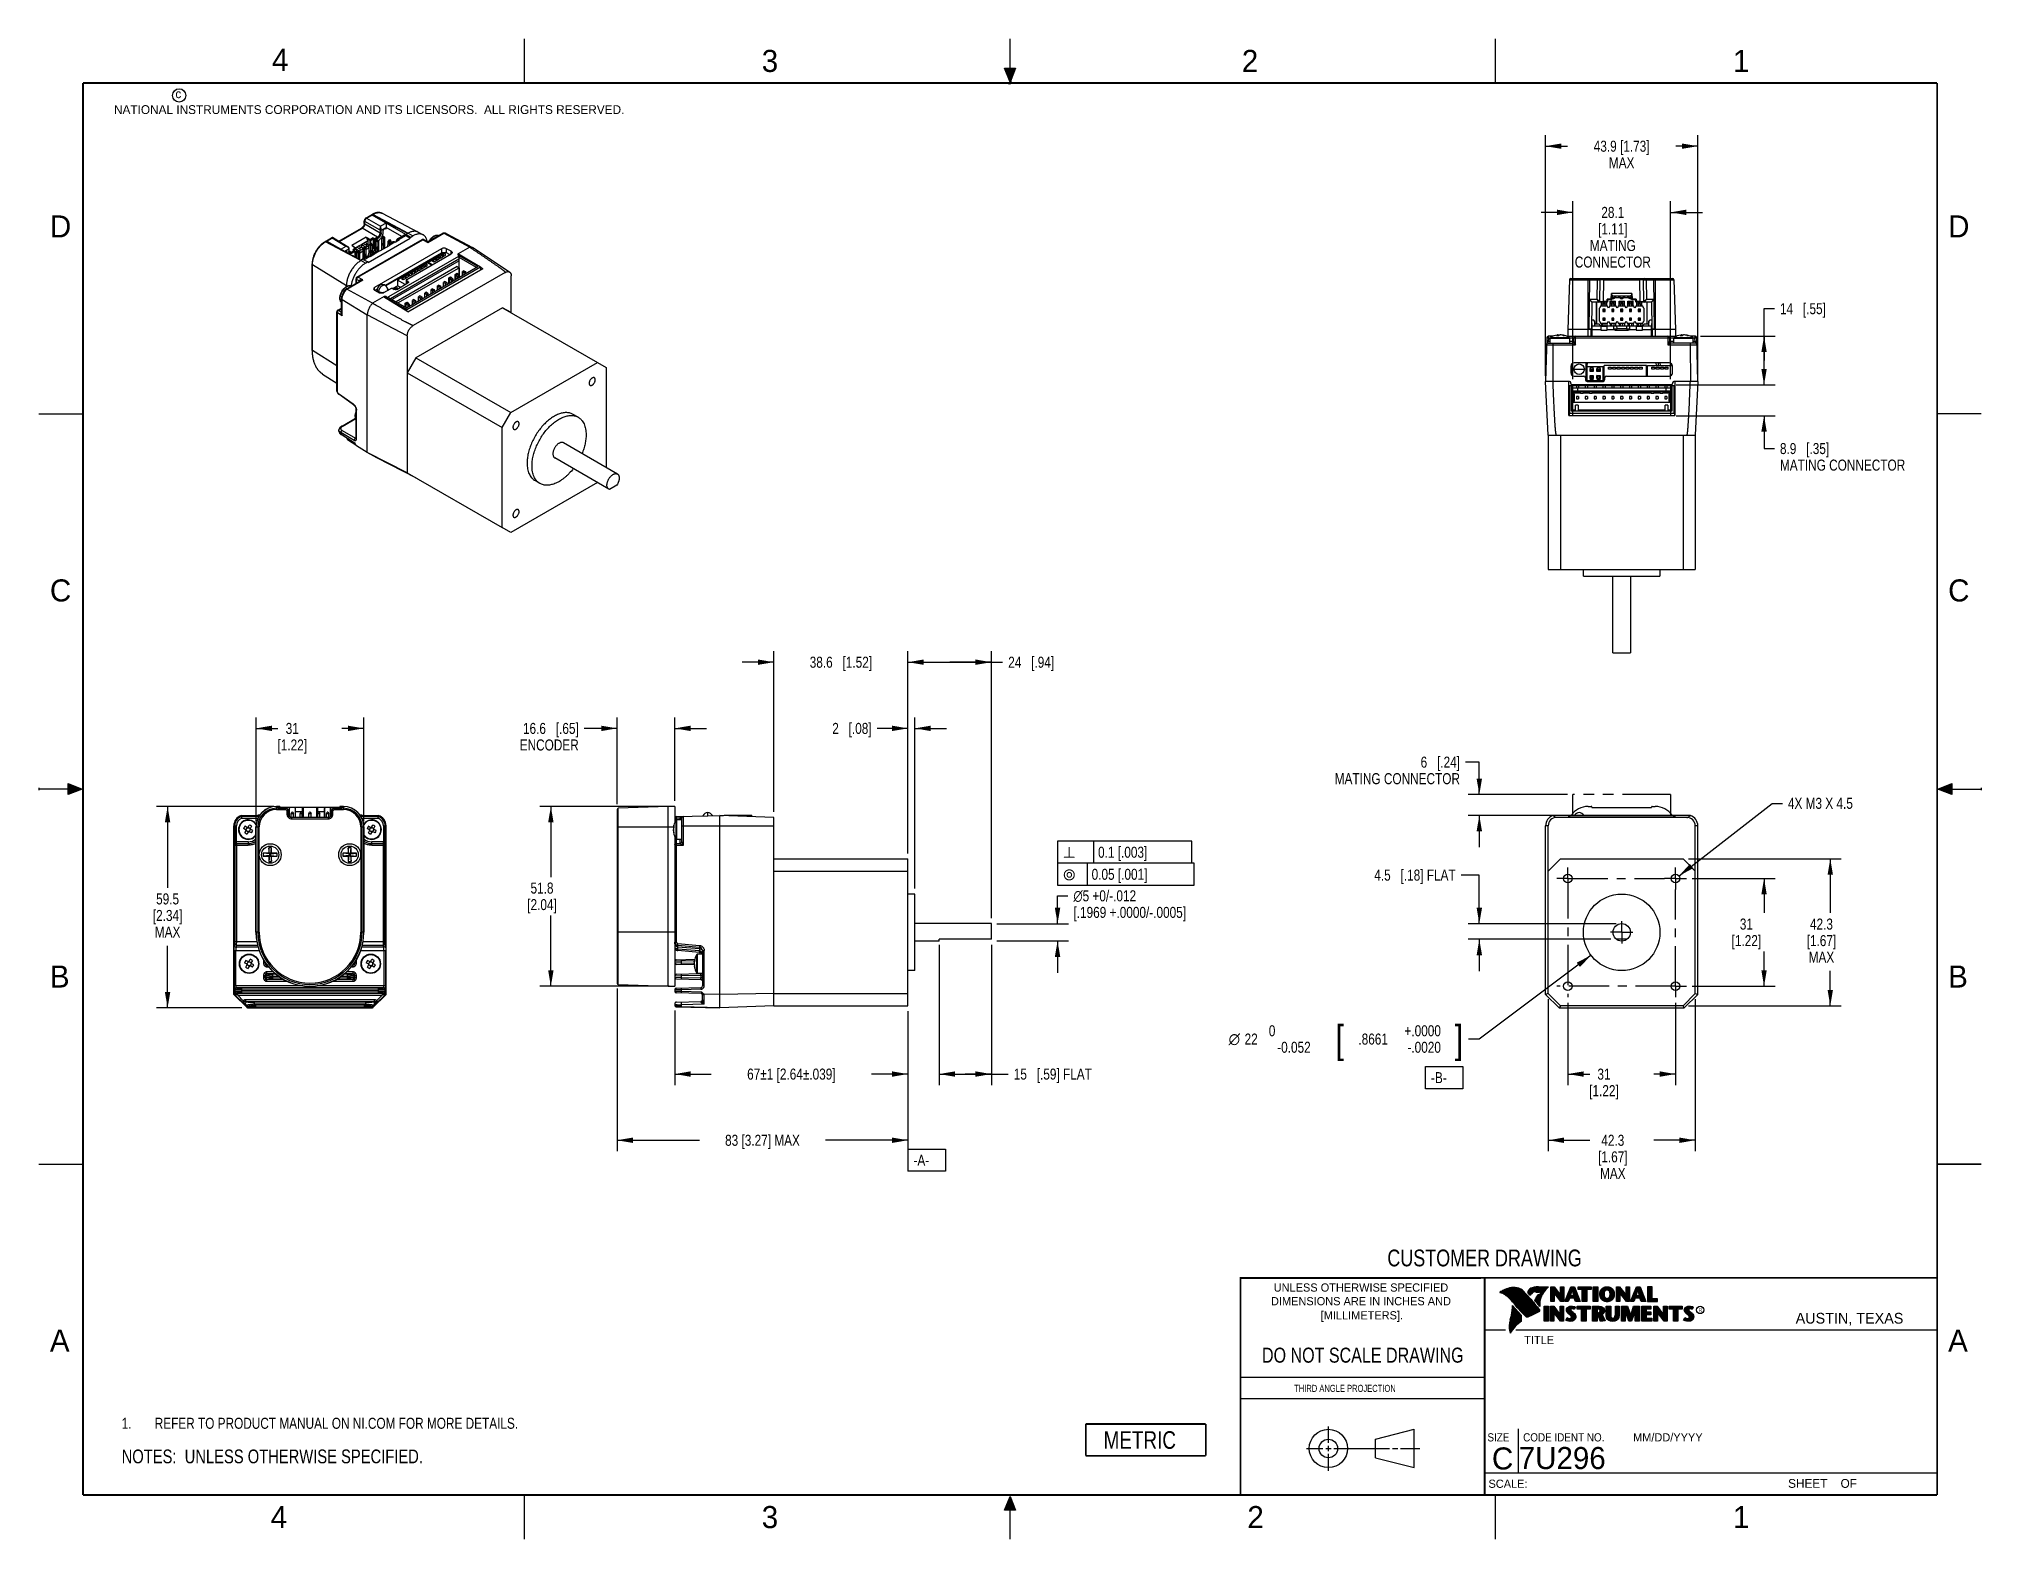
# Model space of a CAD drawing. Header units: inches. Extents: x 0 to 22, y 0 to 17.
import ezdxf
from ezdxf.enums import TextEntityAlignment as Align

# ---------------------------------------------------------------- set-up
doc = ezdxf.new("R2010")
doc.units = ezdxf.units.IN
doc.header["$LTSCALE"] = 1.21
doc.header["$MEASUREMENT"] = 0
doc.linetypes.add('CENTER', pattern=[0.6, 0.375, -0.075, 0.075, -0.075])
doc.linetypes.add('PHANTOM', pattern=[0.8, 0.45, -0.05, 0.1, -0.05, 0.1, -0.05])
doc.layers.get('0').update_dxf_attribs({"linetype": 'CONTINUOUS'})
for name, color, linetype in [('01___PRT_ALL_DTM_PLN', 7, 'CONTINUOUS'), ('02___PRT_ALL_AXES', 7, 'CONTINUOUS'), ('03___PRT_ALL_CURVES', 7, 'CONTINUOUS'), ('DETAIL', 7, 'CONTINUOUS'), ('DIMENSIONS', 7, 'CONTINUOUS')]:
    doc.layers.add(name, color=color, linetype=linetype)
doc.styles.get("Standard").update_dxf_attribs({"font": 'txt', "width": 0.8})
doc.styles.add('TEXTSTYLE_1', font='gdt', dxfattribs={"width": 0.8})
doc.styles.add('TEXTSTYLE_2', font='txt')
doc.styles.add('TEXTSTYLE_3', font='txt', dxfattribs={"width": 0.9})
doc.dimstyles.new('DIMSTYLE_1', dxfattribs={"dimtxt": 0.125, "dimasz": 0.18, "dimexe": 0.18, "dimexo": 0.0625, "dimgap": 0.09, "dimtad": 0, "dimtih": 1, "dimtoh": 1, "dimdec": 1, "dimdsep": 46, "dimtxsty": 'STANDARD', "dimblk": '_FILLED', "dimblk1": '_FILLED', "dimblk2": '_FILLED', "dimcen": 0.09, "dimadec": 0, "dimazin": 0, "dimtfac": 1, "dimtdec": 1, "dimtofl": 0, "dimtmove": 0, "dimatfit": 3, "dimldrblk": '_FILLED', "dimfxl": 1, "dimtolj": 1, "dimarcsym": 0})
doc.dimstyles.new('DIMSTYLE_2', dxfattribs={"dimtxt": 0.125, "dimasz": 0.18, "dimexe": 0.18, "dimexo": 0.0625, "dimgap": 0.09, "dimtad": 0, "dimtih": 1, "dimtoh": 1, "dimdec": 1, "dimdsep": 46, "dimtxsty": 'STANDARD', "dimblk": '_FILLED', "dimblk1": '_FILLED', "dimblk2": '_FILLED', "dimcen": 0.09, "dimadec": 0, "dimazin": 0, "dimtfac": 1, "dimtdec": 1, "dimtofl": 0, "dimtmove": 0, "dimatfit": 3, "dimldrblk": '_FILLED', "dimfxl": 1, "dimtolj": 1, "dimarcsym": 0})
doc.dimstyles.new('DIMSTYLE_3', dxfattribs={"dimtxt": 0.125, "dimasz": 0.18, "dimexe": 0.18, "dimexo": 0.0625, "dimgap": 0.09, "dimtad": 0, "dimtih": 1, "dimtoh": 1, "dimdec": 3, "dimdsep": 46, "dimtxsty": 'STANDARD', "dimblk": '_FILLED', "dimblk1": '_FILLED', "dimblk2": '_FILLED', "dimcen": 0.09, "dimadec": 0, "dimazin": 0, "dimtol": 1, "dimtm": 0.052, "dimtfac": 1, "dimtdec": 3, "dimtofl": 0, "dimtmove": 0, "dimatfit": 3, "dimldrblk": '_FILLED', "dimfxl": 1, "dimtolj": 1, "dimarcsym": 0})
doc.dimstyles.new('DIMSTYLE_4', dxfattribs={"dimtxt": 0.125, "dimasz": 0.18, "dimexe": 0.18, "dimexo": 0.0625, "dimgap": 0.09, "dimtad": 0, "dimtih": 1, "dimtoh": 1, "dimdsep": 46, "dimtxsty": 'STANDARD', "dimblk": '_FILLED', "dimblk1": '_FILLED', "dimblk2": '_FILLED', "dimcen": 0.09, "dimadec": 0, "dimazin": 0, "dimtp": 0.02, "dimtm": 0.02, "dimtfac": 1, "dimtofl": 0, "dimtmove": 0, "dimatfit": 3, "dimldrblk": '_FILLED', "dimfxl": 1, "dimtolj": 1, "dimarcsym": 0})
doc.dimstyles.new('DIMSTYLE_5', dxfattribs={"dimtxt": 0.125, "dimasz": 0.18, "dimexe": 0.18, "dimexo": 0.0625, "dimgap": 0.09, "dimtad": 0, "dimtih": 1, "dimtoh": 1, "dimdec": 1, "dimdsep": 46, "dimtxsty": 'STANDARD', "dimblk": '_FILLED', "dimblk1": '_FILLED', "dimblk2": '_FILLED', "dimcen": 0.09, "dimadec": 0, "dimazin": 0, "dimtp": 0.1, "dimtm": 0.1, "dimtfac": 1, "dimtdec": 1, "dimtofl": 0, "dimtmove": 0, "dimatfit": 3, "dimldrblk": '_FILLED', "dimfxl": 1, "dimtolj": 1, "dimarcsym": 0})

msp = doc.modelspace()

# ---------------------------------------------------------------- texts
at = {"color": 2, "linetype": 'CONTINUOUS', "style": 'TEXTSTYLE_1'}
for s, p in [('b', (11.6008, 7.721)), ('r', (11.6008, 7.471))]:
    msp.add_text(s, height=0.125, dxfattribs=at).set_placement(p)
at = {"color": 2, "linetype": 'CONTINUOUS', "width": 0.8}
for s, p in [('0.1 [.003]', (11.9967, 7.721)), ('0.05 [.001]', (11.9238, 7.471))]:
    msp.add_text(s, height=0.125, dxfattribs=at).set_placement(p)
at = {"color": 2, "linetype": 'CONTINUOUS', "line_spacing_factor": 0.9}
for s, insert, char_height, width, attachment_point, style in [('4', (2.64, 16.8869), 0.25, 0.25, 1, 'TEXTSTYLE_2'), ('3', (8.1875, 16.875), 0.25, 0.25, 1, 'TEXTSTYLE_2'), ('2', (13.625, 16.875), 0.25, 0.25, 1, 'TEXTSTYLE_2'), ('1', (19.1875, 16.875), 0.25, 0.25, 1, 'TEXTSTYLE_2'), ('c', (1.5463, 16.428), 0.1, 0.1, 1, 'TEXTSTYLE_2'), ('NATIONAL INSTRUMENTS CORPORATION AND ITS LICENSORS.  ALL RIGHTS RESERVED.', (0.851, 16.2482), 0.1, 7.3, 1, 'TEXTSTYLE_2'), ('D', (0.125, 15), 0.25, 0.25, 1, 'TEXTSTYLE_2'), ('D', (21.625, 15), 0.25, 0.25, 1, 'TEXTSTYLE_2'), ('C', (0.125, 10.875), 0.25, 0.25, 1, 'TEXTSTYLE_2'), ('C', (21.625, 10.875), 0.25, 0.25, 1, 'TEXTSTYLE_2'), ('B', (0.125, 6.5), 0.25, 0.25, 1, 'TEXTSTYLE_2'), ('B', (21.625, 6.5), 0.25, 0.25, 1, 'TEXTSTYLE_2'), ('UNLESS OTHERWISE SPECIFIED', (14.9742, 2.8979), 0.093, 2.418, 2, 'TEXTSTYLE_2'), ('DIMENSIONS ARE IN INCHES AND', (14.9742, 2.7431), 0.093, 2.604, 2, 'TEXTSTYLE_2'), ('[MILLIMETERS].', (14.9844, 2.5829), 0.093, 1.302, 2, 'TEXTSTYLE_2'), ('R', (18.7972, 2.6166), 0.0418, 0.041753, 1, 'TEXTSTYLE_2'), ('AUSTIN, TEXAS', (19.898, 2.5642), 0.121576, 1.580488, 1, 'TEXTSTYLE_2'), ('A', (0.125, 2.375), 0.25, 0.25, 1, 'TEXTSTYLE_2'), ('TITLE', (16.8235, 2.303), 0.093, 0.465, 1, 'TEXTSTYLE_2'), ('A', (21.625, 2.375), 0.25, 0.25, 1, 'TEXTSTYLE_2'), ('SIZE', (16.407, 1.2002), 0.093, 0.3348, 1, 'TEXTSTYLE_3'), ('CODE IDENT NO.', (16.8114, 1.2002), 0.093, 1.1718, 1, 'TEXTSTYLE_3'), ('MM/DD/YYYY', (18.0565, 1.2002), 0.093, 0.93, 1, 'TEXTSTYLE_2'), ('SCALE:', (16.4187, 0.6745), 0.093, 0.558, 1, 'TEXTSTYLE_2'), ('SHEET    OF', (19.8121, 0.6815), 0.1, 1.1, 1, 'TEXTSTYLE_2'), ('4', (2.625, 0.375), 0.25, 0.25, 1, 'TEXTSTYLE_2'), ('3', (8.1875, 0.375), 0.25, 0.25, 1, 'TEXTSTYLE_2'), ('2', (13.6875, 0.375), 0.25, 0.25, 1, 'TEXTSTYLE_2'), ('1', (19.1875, 0.375), 0.25, 0.25, 1, 'TEXTSTYLE_2')]:
    msp.add_mtext(s, dxfattribs=dict(at, insert=insert, char_height=char_height, width=width, attachment_point=attachment_point, style=style))
at = {"color": 7, "linetype": 'CONTINUOUS', "attachment_point": 2, "line_spacing_factor": 0.9}
for s, insert, char_height, width in [('CUSTOMER DRAWING', (16.3742, 3.2811), 0.19, 2.432), ('DO NOT SCALE DRAWING', (14.9953, 2.1698), 0.17, 2.72)]:
    msp.add_mtext(s, dxfattribs=dict(at, insert=insert, char_height=char_height, width=width))
at = {"color": 2, "linetype": 'CONTINUOUS', "insert": (14.2178, 1.7486), "char_height": 0.08, "width": 1.408, "attachment_point": 1, "line_spacing_factor": 0.9}
msp.add_mtext('THIRD ANGLE PROJECTION', dxfattribs=at)
at = {"color": 7, "linetype": 'CONTINUOUS', "char_height": 0.25, "line_spacing_factor": 0.9, "style": 'TEXTSTYLE_2'}
for s, insert, width, attachment_point in [('C', (16.5785, 1.0393), 0.25, 2), ('7U296', (16.7614, 1.0441), 1.25, 1)]:
    msp.add_mtext(s, dxfattribs=dict(at, insert=insert, width=width, attachment_point=attachment_point))
at = {"layer": '01___PRT_ALL_DTM_PLN', "color": 2, "linetype": 'CONTINUOUS', "insert": (9.906, 4.3556), "char_height": 0.125, "width": 0.3, "attachment_point": 1, "line_spacing_factor": 0.9}
msp.add_mtext('-A-', dxfattribs=at)
at = {"layer": 'DIMENSIONS', "color": 2, "linetype": 'CONTINUOUS', "insert": (15.7674, 5.2919), "char_height": 0.125, "width": 0.3, "attachment_point": 1, "line_spacing_factor": 0.9}
msp.add_mtext('-B-', dxfattribs=at)

# ---------------------------------------------------------------- blocks, each defined once
blk = doc.blocks.new('_FILLED')
at = {"color": 0, "linetype": 'BYBLOCK'}
blk.add_solid([(0, 0), (-1, 0.17), (-1, -0.17)], dxfattribs=at)
blk = doc.blocks.new('*D0')
at = {"layer": 'DIMENSIONS', "color": 2, "linetype": 'CONTINUOUS'}
for p, q in [((18.725, 7.486), (19.665, 7.486)), ((19.54, 7.486), (19.54, 7.095)), ((19.54, 6.266), (19.54, 6.657)), ((18.725, 6.266), (19.665, 6.266))]:
    blk.add_line(p, q, dxfattribs=at)
at = {"layer": 'DIMENSIONS', "color": 2, "linetype": 'CONTINUOUS', "xscale": 0.18, "yscale": 0.18, "zscale": 0.18}
for p, rotation in [((19.54, 7.486), 90), ((19.54, 6.266), 270)]:
    blk.add_blockref('_FILLED', p, dxfattribs=dict(at, rotation=rotation))
at = {"layer": 'DIMENSIONS', "color": 2, "linetype": 'CONTINUOUS', "insert": (19.34, 7.032), "char_height": 0.125, "width": 0.6, "attachment_point": 2, "line_spacing_factor": 0.9}
blk.add_mtext('31\\P[1.22]', dxfattribs=at)
blk = doc.blocks.new('*D1')
at = {"layer": 'DIMENSIONS', "color": 2, "linetype": 'CONTINUOUS'}
for p, q in [((18.685, 7.709), (20.415, 7.709)), ((20.29, 7.709), (20.29, 7.095)), ((20.29, 6.043), (20.29, 6.438)), ((18.685, 6.043), (20.415, 6.043))]:
    blk.add_line(p, q, dxfattribs=at)
at = {"layer": 'DIMENSIONS', "color": 2, "linetype": 'CONTINUOUS', "xscale": 0.18, "yscale": 0.18, "zscale": 0.18}
for p, rotation in [((20.29, 7.709), 90), ((20.29, 6.043), 270)]:
    blk.add_blockref('_FILLED', p, dxfattribs=dict(at, rotation=rotation))
at = {"layer": 'DIMENSIONS', "color": 2, "linetype": 'CONTINUOUS', "insert": (20.19, 7.032), "char_height": 0.125, "width": 0.6, "attachment_point": 2, "line_spacing_factor": 0.9}
blk.add_mtext('42.3\\P[1.67]\\PMAX', dxfattribs=at)
blk = doc.blocks.new('*D2')
at = {"layer": 'DIMENSIONS', "color": 2, "linetype": 'CONTINUOUS'}
for p, q in [((17.317, 6.078), (17.317, 5.145)), ((18.538, 6.078), (18.538, 5.145)), ((17.317, 5.27), (17.565, 5.27)), ((18.538, 5.27), (18.29, 5.27))]:
    blk.add_line(p, q, dxfattribs=at)
at = {"layer": 'DIMENSIONS', "color": 2, "linetype": 'CONTINUOUS', "xscale": 0.18, "yscale": 0.18, "zscale": 0.18, "rotation": 180}
blk.add_blockref('_FILLED', (17.317, 5.27), dxfattribs=at)
at = {"layer": 'DIMENSIONS', "color": 2, "linetype": 'CONTINUOUS', "xscale": 0.18, "yscale": 0.18, "zscale": 0.18}
blk.add_blockref('_FILLED', (18.538, 5.27), dxfattribs=at)
at = {"layer": 'DIMENSIONS', "color": 2, "linetype": 'CONTINUOUS', "insert": (17.727, 5.332), "char_height": 0.125, "width": 0.6, "attachment_point": 2, "line_spacing_factor": 0.9}
blk.add_mtext('31\\P[1.22]', dxfattribs=at)
blk = doc.blocks.new('*D3')
at = {"layer": 'DIMENSIONS', "color": 2, "linetype": 'CONTINUOUS'}
for p, q in [((17.095, 6.119), (17.095, 4.395)), ((18.76, 6.119), (18.76, 4.395)), ((17.095, 4.52), (17.565, 4.52)), ((18.76, 4.52), (18.29, 4.52))]:
    blk.add_line(p, q, dxfattribs=at)
at = {"layer": 'DIMENSIONS', "color": 2, "linetype": 'CONTINUOUS', "xscale": 0.18, "yscale": 0.18, "zscale": 0.18, "rotation": 180}
blk.add_blockref('_FILLED', (17.095, 4.52), dxfattribs=at)
at = {"layer": 'DIMENSIONS', "color": 2, "linetype": 'CONTINUOUS', "xscale": 0.18, "yscale": 0.18, "zscale": 0.18}
blk.add_blockref('_FILLED', (18.76, 4.52), dxfattribs=at)
at = {"layer": 'DIMENSIONS', "color": 2, "linetype": 'CONTINUOUS', "insert": (17.827, 4.582), "char_height": 0.125, "width": 0.6, "attachment_point": 2, "line_spacing_factor": 0.9}
blk.add_mtext('42.3\\P[1.67]\\PMAX', dxfattribs=at)
blk = doc.blocks.new('*D4')
at = {"layer": 'DIMENSIONS', "color": 2, "linetype": 'CONTINUOUS'}
for p, q in [((16.315, 7.524), (16.109, 7.524)), ((16.315, 6.974), (16.315, 7.524)), ((17.865, 6.974), (16.19, 6.974)), ((17.806, 6.797), (16.19, 6.797)), ((16.315, 6.797), (16.315, 6.437))]:
    blk.add_line(p, q, dxfattribs=at)
at = {"layer": 'DIMENSIONS', "color": 2, "linetype": 'CONTINUOUS', "xscale": 0.18, "yscale": 0.18, "zscale": 0.18}
for p, rotation in [((16.315, 6.974), 270), ((16.315, 6.797), 90)]:
    blk.add_blockref('_FILLED', p, dxfattribs=dict(at, rotation=rotation))
at = {"layer": 'DIMENSIONS', "color": 2, "linetype": 'CONTINUOUS', "insert": (16.047, 7.587), "char_height": 0.125, "width": 1.425, "attachment_point": 3, "line_spacing_factor": 0.9}
blk.add_mtext('4.5{\\Ftxt.shx;\\W1.000000;\\H0.125000; }[.18] FLAT', dxfattribs=at)
blk = doc.blocks.new('*D5')
at = {"layer": 'DIMENSIONS', "color": 2, "linetype": 'CONTINUOUS'}
for p, q in [((18.577, 7.516), (19.63, 8.337)), ((19.63, 8.337), (19.747, 8.337))]:
    blk.add_line(p, q, dxfattribs=at)
at = {"layer": 'DIMENSIONS', "color": 2, "linetype": 'CONTINUOUS', "xscale": 0.18, "yscale": 0.18, "zscale": 0.18, "rotation": 217.9274453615}
blk.add_blockref('_FILLED', (18.577, 7.516), dxfattribs=at)
at = {"layer": 'DIMENSIONS', "color": 2, "linetype": 'CONTINUOUS', "insert": (19.81, 8.4), "char_height": 0.125, "width": 1.1, "attachment_point": 1, "line_spacing_factor": 0.9}
blk.add_mtext('4X M3 X 4.5', dxfattribs=at)
blk = doc.blocks.new('*D6')
at = {"layer": 'DIMENSIONS', "color": 2, "linetype": 'CONTINUOUS'}
for p, q in [((17.581, 6.616), (16.315, 5.667)), ((16.315, 5.667), (16.192, 5.667))]:
    blk.add_line(p, q, dxfattribs=at)
at = {"layer": 'DIMENSIONS', "color": 2, "linetype": 'CONTINUOUS', "xscale": 0.18, "yscale": 0.18, "zscale": 0.18, "rotation": 36.8618209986}
blk.add_blockref('_FILLED', (17.581, 6.616), dxfattribs=at)
at = {"layer": 'DIMENSIONS', "color": 2, "linetype": 'CONTINUOUS', "style": 'TEXTSTYLE_1'}
blk.add_text('n', height=0.125, dxfattribs=at).set_placement((13.605, 5.604), align=Align.RIGHT)
at = {"layer": 'DIMENSIONS', "color": 2, "linetype": 'CONTINUOUS', "width": 0.8}
for s, height, p in [('22', 0.125, (13.805, 5.604)), (' 0', 0.125, (14.005, 5.698)), ('[', 0.312, (14.78, 5.511)), ('.8661', 0.125, (15.28, 5.604)), ('+.0000', 0.125, (15.88, 5.698)), (']', 0.312, (16.13, 5.511)), ('-0.052', 0.125, (14.405, 5.511)), ('-.0020', 0.125, (15.88, 5.511))]:
    blk.add_text(s, height=height, dxfattribs=at).set_placement(p, align=Align.RIGHT)
blk = doc.blocks.new('*D7')
at = {"layer": 'DIMENSIONS', "color": 2, "linetype": 'CONTINUOUS'}
for p, q in [((7.202, 5.99), (7.202, 5.145)), ((9.843, 5.981), (9.843, 5.145)), ((7.202, 5.27), (7.614, 5.27)), ((9.843, 5.27), (9.431, 5.27))]:
    blk.add_line(p, q, dxfattribs=at)
at = {"layer": 'DIMENSIONS', "color": 2, "linetype": 'CONTINUOUS', "xscale": 0.18, "yscale": 0.18, "zscale": 0.18, "rotation": 180}
blk.add_blockref('_FILLED', (7.202, 5.27), dxfattribs=at)
at = {"layer": 'DIMENSIONS', "color": 2, "linetype": 'CONTINUOUS', "xscale": 0.18, "yscale": 0.18, "zscale": 0.18}
blk.add_blockref('_FILLED', (9.843, 5.27), dxfattribs=at)
at = {"layer": 'DIMENSIONS', "color": 2, "linetype": 'CONTINUOUS', "insert": (8.523, 5.332), "char_height": 0.125, "width": 1.69167, "attachment_point": 2, "line_spacing_factor": 0.9}
blk.add_mtext('67\\Fgdt;{\\Fgdt;`}\\Ftxt;1 [2.64\\Fgdt;{\\Fgdt;`}\\Ftxt;.039]', dxfattribs=at)
blk = doc.blocks.new('*D8')
at = {"layer": 'DIMENSIONS', "color": 2, "linetype": 'CONTINUOUS'}
for p, q in [((6.549, 6.238), (6.549, 4.395)), ((9.843, 5.981), (9.843, 4.395)), ((6.549, 4.52), (7.484, 4.52)), ((9.843, 4.52), (8.909, 4.52))]:
    blk.add_line(p, q, dxfattribs=at)
at = {"layer": 'DIMENSIONS', "color": 2, "linetype": 'CONTINUOUS', "xscale": 0.18, "yscale": 0.18, "zscale": 0.18, "rotation": 180}
blk.add_blockref('_FILLED', (6.549, 4.52), dxfattribs=at)
at = {"layer": 'DIMENSIONS', "color": 2, "linetype": 'CONTINUOUS', "xscale": 0.18, "yscale": 0.18, "zscale": 0.18}
blk.add_blockref('_FILLED', (9.843, 4.52), dxfattribs=at)
at = {"layer": 'DIMENSIONS', "color": 2, "linetype": 'CONTINUOUS', "insert": (8.196, 4.582), "char_height": 0.125, "width": 1.3, "attachment_point": 2, "line_spacing_factor": 0.9}
blk.add_mtext('83 [3.27] MAX', dxfattribs=at)
blk = doc.blocks.new('*D9')
at = {"layer": 'DIMENSIONS', "color": 2, "linetype": 'CONTINUOUS'}
for p, q in [((10.198, 6.735), (10.198, 5.145)), ((10.788, 6.735), (10.788, 5.145)), ((10.198, 5.27), (10.493, 5.27)), ((10.788, 5.27), (10.493, 5.27)), ((10.493, 5.27), (10.979, 5.27))]:
    blk.add_line(p, q, dxfattribs=at)
at = {"layer": 'DIMENSIONS', "color": 2, "linetype": 'CONTINUOUS', "xscale": 0.18, "yscale": 0.18, "zscale": 0.18, "rotation": 180}
blk.add_blockref('_FILLED', (10.198, 5.27), dxfattribs=at)
at = {"layer": 'DIMENSIONS', "color": 2, "linetype": 'CONTINUOUS', "xscale": 0.18, "yscale": 0.18, "zscale": 0.18}
blk.add_blockref('_FILLED', (10.788, 5.27), dxfattribs=at)
at = {"layer": 'DIMENSIONS', "color": 2, "linetype": 'CONTINUOUS', "insert": (11.042, 5.332), "char_height": 0.125, "width": 1.325, "attachment_point": 1, "line_spacing_factor": 0.9}
blk.add_mtext('15{\\Ftxt.shx;\\W1.000000;\\H0.125000; }[.59] FLAT', dxfattribs=at)
blk = doc.blocks.new('*D10')
at = {"layer": 'DIMENSIONS', "color": 2, "linetype": 'CONTINUOUS'}
for p, q in [((11.538, 6.974), (11.538, 7.289)), ((11.538, 7.289), (11.656, 7.289)), ((10.851, 6.974), (11.663, 6.974)), ((10.851, 6.778), (11.663, 6.778)), ((11.538, 6.778), (11.538, 6.418))]:
    blk.add_line(p, q, dxfattribs=at)
at = {"layer": 'DIMENSIONS', "color": 2, "linetype": 'CONTINUOUS', "xscale": 0.18, "yscale": 0.18, "zscale": 0.18}
for p, rotation in [((11.538, 6.974), 270), ((11.538, 6.778), 90)]:
    blk.add_blockref('_FILLED', p, dxfattribs=dict(at, rotation=rotation))
at = {"layer": 'DIMENSIONS', "color": 2, "linetype": 'CONTINUOUS', "insert": (11.718, 7.352), "char_height": 0.125, "width": 2.1, "attachment_point": 1, "line_spacing_factor": 0.9, "style": 'TEXTSTYLE_1'}
blk.add_mtext('{\\Fgdt;n}\\Ftxt;5 +0/-.012\\P[.1969 +.0000/-.0005]', dxfattribs=at)
blk = doc.blocks.new('*D11')
at = {"layer": 'DIMENSIONS', "color": 2, "linetype": 'CONTINUOUS'}
for p, q in [((6.549, 8.329), (6.549, 9.312)), ((7.202, 8.365), (7.202, 9.312)), ((6.549, 9.187), (6.178, 9.187)), ((7.202, 9.187), (7.562, 9.187))]:
    blk.add_line(p, q, dxfattribs=at)
at = {"layer": 'DIMENSIONS', "color": 2, "linetype": 'CONTINUOUS', "xscale": 0.18, "yscale": 0.18, "zscale": 0.18}
blk.add_blockref('_FILLED', (6.549, 9.187), dxfattribs=at)
at = {"layer": 'DIMENSIONS', "color": 2, "linetype": 'CONTINUOUS', "xscale": 0.18, "yscale": 0.18, "zscale": 0.18, "rotation": 180}
blk.add_blockref('_FILLED', (7.202, 9.187), dxfattribs=at)
at = {"layer": 'DIMENSIONS', "color": 2, "linetype": 'CONTINUOUS', "insert": (6.115, 9.249), "char_height": 0.125, "width": 1.025, "attachment_point": 3, "line_spacing_factor": 0.9}
blk.add_mtext('16.6{\\Ftxt.shx;\\W1.000000;\\H0.125000; }[.65]\\PENCODER', dxfattribs=at)
blk = doc.blocks.new('*D12')
at = {"layer": 'DIMENSIONS', "color": 2, "linetype": 'CONTINUOUS'}
for p, q in [((2.663, 8.302), (1.333, 8.302)), ((1.458, 8.302), (1.458, 7.38)), ((1.458, 6.02), (1.458, 6.724)), ((2.299, 6.02), (1.333, 6.02))]:
    blk.add_line(p, q, dxfattribs=at)
at = {"layer": 'DIMENSIONS', "color": 2, "linetype": 'CONTINUOUS', "xscale": 0.18, "yscale": 0.18, "zscale": 0.18}
for p, rotation in [((1.458, 8.302), 90), ((1.458, 6.02), 270)]:
    blk.add_blockref('_FILLED', p, dxfattribs=dict(at, rotation=rotation))
at = {"layer": 'DIMENSIONS', "color": 2, "linetype": 'CONTINUOUS', "insert": (1.458, 7.317), "char_height": 0.125, "width": 0.6, "attachment_point": 2, "line_spacing_factor": 0.9}
blk.add_mtext('59.5\\P[2.34]\\PMAX', dxfattribs=at)
blk = doc.blocks.new('*D13')
at = {"layer": 'DIMENSIONS', "color": 2, "linetype": 'CONTINUOUS'}
for p, q in [((2.46, 8.133), (2.46, 9.312)), ((3.68, 8.133), (3.68, 9.312)), ((2.46, 9.187), (2.708, 9.187)), ((3.68, 9.187), (3.433, 9.187))]:
    blk.add_line(p, q, dxfattribs=at)
at = {"layer": 'DIMENSIONS', "color": 2, "linetype": 'CONTINUOUS', "xscale": 0.18, "yscale": 0.18, "zscale": 0.18, "rotation": 180}
blk.add_blockref('_FILLED', (2.46, 9.187), dxfattribs=at)
at = {"layer": 'DIMENSIONS', "color": 2, "linetype": 'CONTINUOUS', "xscale": 0.18, "yscale": 0.18, "zscale": 0.18}
blk.add_blockref('_FILLED', (3.68, 9.187), dxfattribs=at)
at = {"layer": 'DIMENSIONS', "color": 2, "linetype": 'CONTINUOUS', "insert": (2.87, 9.249), "char_height": 0.125, "width": 0.6, "attachment_point": 2, "line_spacing_factor": 0.9}
blk.add_mtext('31\\P[1.22]', dxfattribs=at)
blk = doc.blocks.new('*D14')
at = {"layer": 'DIMENSIONS', "color": 2, "linetype": 'CONTINUOUS'}
for p, q in [((8.324, 9.937), (7.964, 9.937)), ((8.324, 8.24), (8.324, 10.062)), ((9.843, 7.771), (9.843, 10.062)), ((9.843, 9.937), (10.203, 9.937))]:
    blk.add_line(p, q, dxfattribs=at)
at = {"layer": 'DIMENSIONS', "color": 2, "linetype": 'CONTINUOUS', "xscale": 0.18, "yscale": 0.18, "zscale": 0.18}
blk.add_blockref('_FILLED', (8.324, 9.937), dxfattribs=at)
at = {"layer": 'DIMENSIONS', "color": 2, "linetype": 'CONTINUOUS', "xscale": 0.18, "yscale": 0.18, "zscale": 0.18, "rotation": 180}
blk.add_blockref('_FILLED', (9.843, 9.937), dxfattribs=at)
at = {"layer": 'DIMENSIONS', "color": 2, "linetype": 'CONTINUOUS', "insert": (9.084, 9.999), "char_height": 0.125, "width": 1.125, "attachment_point": 2, "line_spacing_factor": 0.9}
blk.add_mtext('38.6{\\Ftxt.shx;\\W1.000000;\\H0.125000; }[1.52]', dxfattribs=at)
blk = doc.blocks.new('*D15')
at = {"layer": 'DIMENSIONS', "color": 2, "linetype": 'CONTINUOUS'}
for p, q in [((9.843, 7.771), (9.843, 9.312)), ((9.922, 7.371), (9.922, 9.312)), ((9.843, 9.187), (9.494, 9.187)), ((9.922, 9.187), (10.282, 9.187))]:
    blk.add_line(p, q, dxfattribs=at)
at = {"layer": 'DIMENSIONS', "color": 2, "linetype": 'CONTINUOUS', "xscale": 0.18, "yscale": 0.18, "zscale": 0.18}
blk.add_blockref('_FILLED', (9.843, 9.187), dxfattribs=at)
at = {"layer": 'DIMENSIONS', "color": 2, "linetype": 'CONTINUOUS', "xscale": 0.18, "yscale": 0.18, "zscale": 0.18, "rotation": 180}
blk.add_blockref('_FILLED', (9.922, 9.187), dxfattribs=at)
at = {"layer": 'DIMENSIONS', "color": 2, "linetype": 'CONTINUOUS', "insert": (9.432, 9.249), "char_height": 0.125, "width": 0.725, "attachment_point": 3, "line_spacing_factor": 0.9}
blk.add_mtext('2{\\Ftxt.shx;\\W1.000000;\\H0.125000; }[.08]', dxfattribs=at)
blk = doc.blocks.new('*D16')
at = {"layer": 'DIMENSIONS', "color": 2, "linetype": 'CONTINUOUS'}
for p, q in [((9.843, 7.771), (9.843, 10.062)), ((9.843, 9.937), (10.316, 9.937)), ((10.788, 9.937), (10.316, 9.937)), ((10.316, 9.937), (10.916, 9.937)), ((10.788, 7.037), (10.788, 10.062))]:
    blk.add_line(p, q, dxfattribs=at)
at = {"layer": 'DIMENSIONS', "color": 2, "linetype": 'CONTINUOUS', "xscale": 0.18, "yscale": 0.18, "zscale": 0.18, "rotation": 180}
blk.add_blockref('_FILLED', (9.843, 9.937), dxfattribs=at)
at = {"layer": 'DIMENSIONS', "color": 2, "linetype": 'CONTINUOUS', "xscale": 0.18, "yscale": 0.18, "zscale": 0.18}
blk.add_blockref('_FILLED', (10.788, 9.937), dxfattribs=at)
at = {"layer": 'DIMENSIONS', "color": 2, "linetype": 'CONTINUOUS', "insert": (10.979, 9.999), "char_height": 0.125, "width": 0.825, "attachment_point": 1, "line_spacing_factor": 0.9}
blk.add_mtext('24{\\Ftxt.shx;\\W1.000000;\\H0.125000; }[.94]', dxfattribs=at)
blk = doc.blocks.new('*D17')
at = {"layer": 'DIMENSIONS', "color": 2, "linetype": 'CONTINUOUS'}
for p, q in [((17.065, 13.181), (17.065, 15.909)), ((18.79, 13.181), (18.79, 15.909)), ((17.065, 15.784), (17.315, 15.784)), ((18.79, 15.784), (18.54, 15.784))]:
    blk.add_line(p, q, dxfattribs=at)
at = {"layer": 'DIMENSIONS', "color": 2, "linetype": 'CONTINUOUS', "xscale": 0.18, "yscale": 0.18, "zscale": 0.18, "rotation": 180}
blk.add_blockref('_FILLED', (17.065, 15.784), dxfattribs=at)
at = {"layer": 'DIMENSIONS', "color": 2, "linetype": 'CONTINUOUS', "xscale": 0.18, "yscale": 0.18, "zscale": 0.18}
blk.add_blockref('_FILLED', (18.79, 15.784), dxfattribs=at)
at = {"layer": 'DIMENSIONS', "color": 2, "linetype": 'CONTINUOUS', "insert": (17.927, 15.846), "char_height": 0.125, "width": 1.1, "attachment_point": 2, "line_spacing_factor": 0.9}
blk.add_mtext('43.9 [1.73]\\PMAX', dxfattribs=at)
blk = doc.blocks.new('*D18')
at = {"layer": 'DIMENSIONS', "color": 2, "linetype": 'CONTINUOUS'}
for p, q in [((7.139, 8.302), (5.674, 8.302)), ((5.799, 8.302), (5.799, 7.502)), ((5.799, 6.265), (5.799, 7.065)), ((7.139, 6.265), (5.674, 6.265))]:
    blk.add_line(p, q, dxfattribs=at)
at = {"layer": 'DIMENSIONS', "color": 2, "linetype": 'CONTINUOUS', "xscale": 0.18, "yscale": 0.18, "zscale": 0.18}
for p, rotation in [((5.799, 8.302), 90), ((5.799, 6.265), 270)]:
    blk.add_blockref('_FILLED', p, dxfattribs=dict(at, rotation=rotation))
at = {"layer": 'DIMENSIONS', "color": 2, "linetype": 'CONTINUOUS', "insert": (5.699, 7.44), "char_height": 0.125, "width": 0.6, "attachment_point": 2, "line_spacing_factor": 0.9}
blk.add_mtext('51.8\\P[2.04]', dxfattribs=at)
blk = doc.blocks.new('*D19')
at = {"layer": 'DIMENSIONS', "color": 2, "linetype": 'CONTINUOUS'}
for p, q in [((17.374, 15.034), (17.014, 15.034)), ((17.374, 13.142), (17.374, 15.159)), ((18.481, 13.142), (18.481, 15.159)), ((18.481, 15.034), (18.841, 15.034))]:
    blk.add_line(p, q, dxfattribs=at)
at = {"layer": 'DIMENSIONS', "color": 2, "linetype": 'CONTINUOUS', "xscale": 0.18, "yscale": 0.18, "zscale": 0.18}
blk.add_blockref('_FILLED', (17.374, 15.034), dxfattribs=at)
at = {"layer": 'DIMENSIONS', "color": 2, "linetype": 'CONTINUOUS', "xscale": 0.18, "yscale": 0.18, "zscale": 0.18, "rotation": 180}
blk.add_blockref('_FILLED', (18.481, 15.034), dxfattribs=at)
at = {"layer": 'DIMENSIONS', "color": 2, "linetype": 'CONTINUOUS', "insert": (17.827, 15.096), "char_height": 0.125, "width": 0.9, "attachment_point": 2, "line_spacing_factor": 0.9}
blk.add_mtext('28.1\\P[1.11]\\PMATING\\PCONNECTOR', dxfattribs=at)
blk = doc.blocks.new('*D20')
at = {"layer": 'DIMENSIONS', "color": 2, "linetype": 'CONTINUOUS'}
for p, q in [((19.54, 13.08), (19.54, 13.44)), ((18.543, 13.08), (19.665, 13.08)), ((18.543, 12.729), (19.665, 12.729)), ((19.54, 12.729), (19.54, 12.358)), ((19.54, 12.358), (19.657, 12.358))]:
    blk.add_line(p, q, dxfattribs=at)
at = {"layer": 'DIMENSIONS', "color": 2, "linetype": 'CONTINUOUS', "xscale": 0.18, "yscale": 0.18, "zscale": 0.18}
for p, rotation in [((19.54, 13.08), 270), ((19.54, 12.729), 90)]:
    blk.add_blockref('_FILLED', p, dxfattribs=dict(at, rotation=rotation))
at = {"layer": 'DIMENSIONS', "color": 2, "linetype": 'CONTINUOUS', "insert": (19.72, 12.42), "char_height": 0.125, "width": 1.6, "attachment_point": 1, "line_spacing_factor": 0.9}
blk.add_mtext('8.9{\\Ftxt.shx;\\W1.000000;\\H0.125000; }[.35]\\PMATING CONNECTOR', dxfattribs=at)
blk = doc.blocks.new('*D21')
at = {"layer": 'DIMENSIONS', "color": 2, "linetype": 'CONTINUOUS'}
for p, q in [((19.54, 13.355), (19.54, 13.943)), ((19.54, 13.943), (19.657, 13.943)), ((18.82, 13.631), (19.665, 13.631)), ((19.54, 13.631), (19.54, 13.355)), ((19.54, 13.08), (19.54, 13.355)), ((18.543, 13.08), (19.665, 13.08))]:
    blk.add_line(p, q, dxfattribs=at)
at = {"layer": 'DIMENSIONS', "color": 2, "linetype": 'CONTINUOUS', "xscale": 0.18, "yscale": 0.18, "zscale": 0.18}
for p, rotation in [((19.54, 13.631), 90.000000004), ((19.54, 13.08), 270.000000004)]:
    blk.add_blockref('_FILLED', p, dxfattribs=dict(at, rotation=rotation))
at = {"layer": 'DIMENSIONS', "color": 2, "linetype": 'CONTINUOUS', "insert": (19.72, 14.005), "char_height": 0.125, "width": 0.825, "attachment_point": 1, "line_spacing_factor": 0.9}
blk.add_mtext('14{\\Ftxt.shx;\\W1.000000;\\H0.125000; }[.55]', dxfattribs=at)
blk = doc.blocks.new('*D22')
at = {"layer": 'DIMENSIONS', "color": 2, "linetype": 'CONTINUOUS'}
for p, q in [((16.315, 8.805), (16.158, 8.805)), ((16.315, 8.437), (16.315, 8.805)), ((17.312, 8.437), (16.19, 8.437)), ((17.312, 8.201), (16.19, 8.201)), ((16.315, 8.201), (16.315, 7.841))]:
    blk.add_line(p, q, dxfattribs=at)
at = {"layer": 'DIMENSIONS', "color": 2, "linetype": 'CONTINUOUS', "xscale": 0.18, "yscale": 0.18, "zscale": 0.18}
for p, rotation in [((16.315, 8.437), 270), ((16.315, 8.201), 90)]:
    blk.add_blockref('_FILLED', p, dxfattribs=dict(at, rotation=rotation))
at = {"layer": 'DIMENSIONS', "color": 2, "linetype": 'CONTINUOUS', "insert": (16.096, 8.867), "char_height": 0.125, "width": 1.6, "attachment_point": 3, "line_spacing_factor": 0.9}
blk.add_mtext('6{\\Ftxt.shx;\\W1.000000;\\H0.125000; }[.24]\\PMATING CONNECTOR', dxfattribs=at)
blk = doc.blocks.new('NOTES_HEADER_BL0', base_point=(3.1215, 0.9375))
at = {"layer": 'DETAIL', "color": 2, "linetype": 'CONTINUOUS', "width": 0.8}
blk.add_text('NOTES:  UNLESS OTHERWISE SPECIFIED.', height=0.156, dxfattribs=at).set_placement((0.9375, 0.8595))
blk = doc.blocks.new('CUSTOM_NOTE_BL1', base_point=(3.675, 1.312))
at = {"layer": 'DETAIL', "color": 2, "linetype": 'CONTINUOUS', "width": 0.8}
for s, p in [('1.', (0.938, 1.25)), ('REFER TO PRODUCT MANUAL ON NI.COM FOR MORE DETAILS.', (1.312, 1.25))]:
    blk.add_text(s, height=0.125, dxfattribs=at).set_placement(p)
blk = doc.blocks.new('METRIC_BL2', base_point=(12.537, 1.124))
at = {"layer": 'DETAIL', "color": 7, "linetype": 'CONTINUOUS', "const_width": 0.02}
for points in [[(11.857, 1.304), (13.217, 1.304)], [(11.857, 1.304), (11.857, 0.944)], [(13.217, 1.304), (13.217, 0.944)], [(11.857, 0.944), (13.217, 0.944)]]:
    blk.add_lwpolyline(points, dxfattribs=at)
at = {"layer": 'DETAIL', "color": 2, "linetype": 'CONTINUOUS', "width": 0.8}
blk.add_text('METRIC', height=0.2, dxfattribs=at).set_placement((12.059, 1.023))

# ---------------------------------------------------------------- dimensions: what is measured, and where the dimension line sits
at = {"layer": 'DIMENSIONS', "color": 2, "linetype": 'CONTINUOUS'}
for base, p1, p2, angle, text, dimstyle, picture, middle in [((17.0649, 15.7837), (18.79, 13.1814), (17.0649, 13.1814), 180, '43.9 [1.73]\\PMAX', 'DIMSTYLE_5', '*D17', (17.3775, 15.6744)), ((19.54, 13.0796), (18.5431, 12.7292), (18.5431, 13.0796), 90, '<>\\PMATING CONNECTOR', 'DIMSTYLE_1', '*D20', (20.52, 12.2484)), ((16.3149, 8.2006), (17.3118, 8.4368), (17.3118, 8.2006), 270, '<>\\PMATING CONNECTOR', 'DIMSTYLE_1', '*D22', (14.446, 8.6955)), ((1.4578, 6.0198), (2.6628, 8.3022), (2.2987, 6.0198), 270, '59.5\\P[2.34]\\PMAX', 'DIMSTYLE_5', '*D12', (1.1578, 7.0516)), ((20.29, 6.0432), (18.6848, 7.7086), (18.6848, 6.0432), 270, '<>\\PMAX', 'DIMSTYLE_1', '*D1', (20.165, 6.7666)), ((16.3149, 6.7972), (17.865, 6.9744), (17.8059, 6.7972), 270, '<> FLAT', 'DIMSTYLE_1', '*D4', (14.9343, 7.5244)), ((11.5383, 6.9744), (10.8508, 6.7775), (10.8508, 6.9744), 90, '%%c5 +0/-.012\\P[.1969 +.0000/-.0005]', 'DIMSTYLE_4', '*D10', (12.7683, 7.18)), ((6.5487, 4.5198), (9.8435, 5.9807), (6.5487, 6.2381), 180, '83 [3.27] MAX', 'DIMSTYLE_1', '*D8', (7.5461, 4.5198)), ((7.2017, 5.2698), (9.8435, 5.9807), (7.2017, 5.9899), 180, '67%%p1 [2.64%%p.039]', 'DIMSTYLE_4', '*D7', (8.3476, 5.2698))]:
    dim = msp.add_linear_dim(base=base, p1=p1, p2=p2, angle=angle, text=text, dimstyle=dimstyle, dxfattribs=at)
    dim.commit()
    dim.dimension.update_dxf_attribs({"geometry": picture, "text_midpoint": middle, "dimtype": 160})
for base, p1, p2, text, picture, middle in [((18.4806, 15.0337), (17.3743, 13.1421), (18.4806, 13.1421), '<>\\PMATING\\PCONNECTOR', '*D19', (17.6025, 14.7369)), ((7.2017, 9.1868), (6.5487, 8.3288), (7.2017, 8.3647), '<>\\PENCODER', '*D11', (5.3526, 9.0774)), ((10.7883, 5.2698), (10.1978, 6.7347), (10.7883, 6.7347), '<> FLAT', '*D9', (11.7041, 5.2698)), ((18.7601, 4.5198), (17.0948, 6.1185), (18.7601, 6.1185), '<>\\PMAX', '*D3', (17.8025, 4.3167))]:
    dim = msp.add_linear_dim(base=base, p1=p1, p2=p2, text=text, dimstyle='DIMSTYLE_1', dxfattribs=at)
    dim.commit()
    dim.dimension.update_dxf_attribs({"geometry": picture, "text_midpoint": middle, "dimtype": 160})
for base, p1, p2, angle, dimstyle, picture, middle in [((19.54, 13.0796), (18.8199, 13.6307), (18.5431, 13.0796), 270, 'DIMSTYLE_1', '*D21', (20.1325, 13.9427)), ((9.8435, 9.1868), (9.9222, 7.3715), (9.8435, 7.7711), 180, 'DIMSTYLE_5', '*D15', (8.9695, 9.1868)), ((5.7987, 6.2646), (7.1392, 8.3022), (7.1392, 6.2646), 270, 'DIMSTYLE_5', '*D18', (5.6737, 7.2834)), ((19.54, 7.4862), (18.7252, 6.2657), (18.7252, 7.4862), 90, 'DIMSTYLE_1', '*D0', (19.465, 6.8759))]:
    dim = msp.add_linear_dim(base=base, p1=p1, p2=p2, angle=angle, dimstyle=dimstyle, dxfattribs=at)
    dim.commit()
    dim.dimension.update_dxf_attribs({"geometry": picture, "text_midpoint": middle, "dimtype": 160})
for base, p1, p2, dimstyle, picture, middle in [((9.8435, 9.9368), (8.3238, 8.2396), (9.8435, 7.7711), 'DIMSTYLE_5', '*D14', (8.9586, 9.9368)), ((10.7883, 9.9368), (9.8435, 7.7711), (10.7883, 7.0369), 'DIMSTYLE_5', '*D16', (11.3914, 9.9368)), ((3.6803, 9.1868), (2.4603, 8.1334), (3.6803, 8.1334), 'DIMSTYLE_5', '*D13', (2.9953, 9.093)), ((18.5377, 5.2698), (17.3172, 6.0782), (18.5377, 6.0782), 'DIMSTYLE_1', '*D2', (17.8525, 5.1761))]:
    dim = msp.add_linear_dim(base=base, p1=p1, p2=p2, dimstyle=dimstyle, dxfattribs=at)
    dim.commit()
    dim.dimension.update_dxf_attribs({"geometry": picture, "text_midpoint": middle, "dimtype": 160})
dim = msp.add_diameter_dim_2p(p1=(18.5765, 7.5164), p2=(18.4989, 7.4559), text='4X M3 X 4.5', dimstyle='DIMSTYLE_2', dxfattribs=at)
dim.commit()
dim.dimension.update_dxf_attribs({"geometry": '*D5', "text_midpoint": (20.3599, 8.3373), "dimtype": 163})
dim = msp.add_diameter_dim_2p(p1=(17.581, 6.6161), p2=(18.274, 7.1357), dimstyle='DIMSTYLE_3', dxfattribs=at)
dim.commit()
dim.dimension.update_dxf_attribs({"geometry": '*D6', "text_midpoint": (14.5424, 5.6669), "dimtype": 163})

# ---------------------------------------------------------------- hatches: boundary and pattern name
at = {"linetype": 'CONTINUOUS'}
for points in [[(11, 16.51), (10.9375, 16.6663), (11.0625, 16.6663)], [(0.3337, 8.5625), (0.49, 8.5), (0.3337, 8.4375)], [(21.6663, 8.5625), (21.6663, 8.4375), (21.51, 8.5)], [(10.9375, 0.3287), (11, 0.485), (11.0625, 0.3287)]]:
    msp.add_hatch(color=2, dxfattribs=at).paths.add_polyline_path(points)

# ---------------------------------------------------------------- linework, layer by layer
at = {"color": 2, "linetype": 'CONTINUOUS'}
for p, q in [((5.5, 16.5), (5.5, 17)), ((11, 16.485), (11, 17)), ((16.5, 16.5), (16.5, 17)), ((11, 16.51), (10.9375, 16.6663)), ((10.9375, 16.6663), (11.0625, 16.6663)), ((11.015, 16.515), (10.985, 16.485)), ((10.985, 16.485), (11, 16.515)), ((11.0625, 16.6663), (11, 16.51)), ((11, 16.485), (11.015, 16.515)), ((0, 12.75), (0.5, 12.75)), ((22, 12.75), (21.5, 12.75)), ((0, 8.515), (0, 8.485)), ((0.49, 8.5), (0, 8.5)), ((0.3337, 8.4375), (0.3337, 8.5625)), ((0.3337, 8.5625), (0.49, 8.5)), ((0.49, 8.5), (0.3337, 8.4375)), ((21.51, 8.5), (21.6663, 8.5625)), ((21.51, 8.5), (22, 8.5)), ((21.6663, 8.4375), (21.51, 8.5)), ((21.6663, 8.5625), (21.6663, 8.4375)), ((22, 8.515), (22, 8.485)), ((13.0592, 7.9085), (11.5383, 7.9085)), ((11.5383, 7.9085), (11.5383, 7.4085)), ((11.9498, 7.6585), (11.9498, 7.9085)), ((13.0592, 7.6585), (13.0592, 7.9085)), ((13.0863, 7.6585), (11.5383, 7.6585)), ((11.8769, 7.4085), (11.8769, 7.6585)), ((13.0863, 7.4085), (13.0863, 7.6585)), ((11.5383, 7.4085), (13.0863, 7.4085)), ((0, 4.25), (0.5, 4.25)), ((16.375, 2.96), (21.5, 2.96)), ((16.5578, 2.796), (16.5578, 2.7989)), ((16.5646, 2.7936), (16.5646, 2.8033)), ((16.5714, 2.7909), (16.5714, 2.8075)), ((16.5782, 2.788), (16.5782, 2.8116)), ((16.5851, 2.7849), (16.5851, 2.8154)), ((16.5919, 2.7815), (16.5919, 2.819)), ((16.5987, 2.7778), (16.5987, 2.8221)), ((16.6055, 2.7738), (16.6055, 2.8249)), ((16.6124, 2.7696), (16.6124, 2.8276)), ((16.6192, 2.765), (16.6192, 2.8301)), ((16.626, 2.7601), (16.626, 2.8325)), ((16.6329, 2.7549), (16.6329, 2.8347)), ((16.6397, 2.7492), (16.6397, 2.8367)), ((16.6465, 2.7431), (16.6465, 2.8386)), ((16.6533, 2.7366), (16.6533, 2.8403)), ((16.6602, 2.7295), (16.6602, 2.8419)), ((16.667, 2.7221), (16.667, 2.8435)), ((16.6738, 2.7146), (16.6738, 2.8449)), ((16.6806, 2.707), (16.6806, 2.8459)), ((16.6875, 2.6995), (16.6875, 2.8467)), ((16.7939, 2.533), (16.6919, 2.6489)), ((16.6943, 2.6918), (16.6943, 2.8472)), ((16.7011, 2.6841), (16.7011, 2.8474)), ((16.708, 2.6764), (16.708, 2.8474)), ((16.7148, 2.6685), (16.7148, 2.847)), ((16.7216, 2.6607), (16.7216, 2.8465)), ((16.7284, 2.6527), (16.7284, 2.8456)), ((16.7353, 2.6447), (16.7353, 2.8445)), ((16.7421, 2.6366), (16.7421, 2.8431)), ((16.7489, 2.6285), (16.7489, 2.8417)), ((16.7557, 2.6204), (16.7557, 2.84)), ((16.7626, 2.6125), (16.7626, 2.8378)), ((16.7694, 2.6046), (16.7694, 2.8352)), ((16.7762, 2.5968), (16.7762, 2.8321)), ((16.7831, 2.5891), (16.7831, 2.8284)), ((16.7899, 2.5815), (16.7899, 2.8242)), ((16.7967, 2.5739), (16.7967, 2.8193)), ((16.8035, 2.5665), (16.8035, 2.8136)), ((16.8104, 2.5591), (16.8104, 2.807)), ((16.8172, 2.5519), (16.8172, 2.7996)), ((16.824, 2.5447), (16.824, 2.7924)), ((16.8308, 2.5375), (16.8308, 2.7853)), ((16.8377, 2.5314), (16.8377, 2.7781)), ((16.8445, 2.5262), (16.8445, 2.7709)), ((16.8513, 2.523), (16.8513, 2.7637)), ((16.8581, 2.5224), (16.8581, 2.7565)), ((16.8864, 2.7664), (16.8632, 2.7937)), ((16.865, 2.5241), (16.865, 2.7493)), ((16.8877, 2.7723), (16.8682, 2.7952)), ((16.8718, 2.791), (16.8718, 2.8085)), ((16.8718, 2.527), (16.8718, 2.7421)), ((16.8786, 2.783), (16.8786, 2.8206)), ((16.8786, 2.5298), (16.8786, 2.7348)), ((16.8855, 2.7749), (16.8855, 2.8281)), ((16.8855, 2.5327), (16.8855, 2.727)), ((16.8923, 2.7747), (16.8923, 2.8335)), ((16.8923, 2.5356), (16.8923, 2.7187)), ((16.8991, 2.7788), (16.8991, 2.8375)), ((16.8991, 2.5385), (16.8991, 2.7104)), ((16.9059, 2.7837), (16.9059, 2.8408)), ((16.9059, 2.5415), (16.9059, 2.7022)), ((16.9128, 2.7896), (16.9128, 2.8436)), ((16.9128, 2.5446), (16.9128, 2.6939)), ((16.9196, 2.7966), (16.9196, 2.8459)), ((16.9196, 2.5477), (16.9196, 2.6856)), ((16.9264, 2.8018), (16.9264, 2.8477)), ((16.9264, 2.5508), (16.9264, 2.6774)), ((16.9332, 2.8053), (16.9332, 2.849)), ((16.9332, 2.554), (16.9332, 2.6691)), ((16.9401, 2.8077), (16.9401, 2.8499)), ((16.9401, 2.5573), (16.9401, 2.6608)), ((16.9616, 2.6797), (16.9434, 2.7005)), ((16.9469, 2.8082), (16.9469, 2.8509)), ((16.9469, 2.5606), (16.9469, 2.6526)), ((16.9653, 2.6828), (16.9492, 2.7013)), ((16.9537, 2.8069), (16.9537, 2.8518)), ((16.9537, 2.696), (16.9537, 2.7109)), ((16.9537, 2.5639), (16.9537, 2.6443)), ((16.9606, 2.8048), (16.9606, 2.8525)), ((16.9606, 2.6882), (16.9606, 2.7266)), ((16.9674, 2.8034), (16.9674, 2.8531)), ((16.9674, 2.6802), (16.9674, 2.7444)), ((16.9742, 2.8027), (16.9742, 2.8536)), ((16.9742, 2.672), (16.9742, 2.7568)), ((16.981, 2.8023), (16.981, 2.854)), ((16.981, 2.664), (16.981, 2.7634)), ((16.9838, 2.8589), (17.0997, 2.8607)), ((16.9839, 2.8541), (17.087, 2.8557)), ((16.9879, 2.802), (16.9879, 2.8542)), ((16.9879, 2.6563), (16.9879, 2.7665)), ((16.999, 2.637), (16.9946, 2.6418)), ((16.9947, 2.8019), (16.9947, 2.8543)), ((16.9947, 2.6748), (16.9947, 2.7683)), ((17.0015, 2.8005), (17.0015, 2.8544)), ((17.0015, 2.7195), (17.0015, 2.7694)), ((17.0083, 2.7963), (17.0083, 2.8545)), ((17.0083, 2.7388), (17.0083, 2.7698)), ((17.0152, 2.755), (17.0152, 2.8546)), ((17.022, 2.7691), (17.022, 2.8547)), ((17.0288, 2.7817), (17.0288, 2.8548)), ((17.0357, 2.7931), (17.0357, 2.8549)), ((17.0425, 2.8035), (17.0425, 2.855)), ((17.0493, 2.8131), (17.0493, 2.8551)), ((17.0561, 2.822), (17.0561, 2.8552)), ((17.063, 2.8303), (17.063, 2.8553)), ((17.0698, 2.8381), (17.0698, 2.8554)), ((17.0766, 2.8454), (17.0766, 2.8555)), ((17.1243, 2.8592), (17.1609, 2.8592)), ((17.1243, 2.6915), (17.1243, 2.8592)), ((17.1637, 2.6915), (17.1243, 2.6915)), ((17.1291, 2.8543), (17.1585, 2.8543)), ((17.1291, 2.6963), (17.1291, 2.8543)), ((17.1589, 2.6963), (17.1291, 2.6963)), ((17.1381, 2.6963), (17.1381, 2.8543)), ((17.1447, 2.6963), (17.1447, 2.8543)), ((17.1514, 2.6963), (17.1514, 2.8543)), ((17.1589, 2.8042), (17.1581, 2.8543)), ((17.1585, 2.8543), (17.2383, 2.7492)), ((17.2418, 2.6963), (17.1589, 2.8042)), ((17.1589, 2.8042), (17.1589, 2.6963)), ((17.1609, 2.8592), (17.2334, 2.7636)), ((17.2395, 2.6915), (17.1637, 2.7899)), ((17.1637, 2.7899), (17.1637, 2.6915)), ((17.1648, 2.7965), (17.1648, 2.8461)), ((17.1714, 2.7879), (17.1714, 2.8373)), ((17.1781, 2.7792), (17.1781, 2.8285)), ((17.1848, 2.7705), (17.1848, 2.8197)), ((17.1915, 2.7618), (17.1915, 2.8109)), ((17.1981, 2.7531), (17.1981, 2.8021)), ((17.2048, 2.7445), (17.2048, 2.7933)), ((17.2115, 2.7358), (17.2115, 2.7845)), ((17.2182, 2.7271), (17.2182, 2.7757)), ((17.2248, 2.7184), (17.2248, 2.7669)), ((17.2315, 2.7098), (17.2315, 2.7581)), ((17.2334, 2.8592), (17.2732, 2.8592)), ((17.2334, 2.7636), (17.2334, 2.8592)), ((17.2382, 2.7011), (17.2383, 2.7492)), ((17.2383, 2.8543), (17.2684, 2.8543)), ((17.2383, 2.7492), (17.2383, 2.8543)), ((17.2732, 2.6915), (17.2395, 2.6915)), ((17.2684, 2.6963), (17.2418, 2.6963)), ((17.2449, 2.6963), (17.2449, 2.8543)), ((17.2515, 2.6963), (17.2515, 2.8543)), ((17.2582, 2.6963), (17.2582, 2.8543)), ((17.2649, 2.6963), (17.2649, 2.8543)), ((17.2684, 2.8543), (17.2684, 2.6963)), ((17.2732, 2.8592), (17.2732, 2.6915)), ((17.2831, 2.6915), (17.3516, 2.8591)), ((17.3228, 2.6915), (17.2831, 2.6915)), ((17.2903, 2.6964), (17.3548, 2.8542)), ((17.3195, 2.6964), (17.2903, 2.6964)), ((17.2983, 2.6964), (17.2983, 2.7158)), ((17.3049, 2.6964), (17.3049, 2.7322)), ((17.3116, 2.6964), (17.3116, 2.7485)), ((17.3183, 2.6964), (17.3183, 2.7648)), ((17.3356, 2.7364), (17.3195, 2.6964)), ((17.3388, 2.7316), (17.3228, 2.6915)), ((17.325, 2.7101), (17.325, 2.7812)), ((17.3316, 2.7267), (17.3316, 2.7975)), ((17.394, 2.7364), (17.3356, 2.7364)), ((17.3383, 2.7364), (17.3383, 2.8138)), ((17.3905, 2.7316), (17.3388, 2.7316)), ((17.3409, 2.7533), (17.3624, 2.8228)), ((17.389, 2.7533), (17.3409, 2.7533)), ((17.345, 2.7666), (17.345, 2.8302)), ((17.345, 2.7364), (17.345, 2.7533)), ((17.3475, 2.7581), (17.3659, 2.8179)), ((17.3827, 2.7581), (17.3475, 2.7581)), ((17.3516, 2.8591), (17.3938, 2.8591)), ((17.3517, 2.7882), (17.3517, 2.8465)), ((17.3517, 2.7364), (17.3517, 2.7533)), ((17.3548, 2.8542), (17.3905, 2.8542)), ((17.3583, 2.8098), (17.3583, 2.8542)), ((17.3583, 2.7364), (17.3583, 2.7533)), ((17.3624, 2.8228), (17.3701, 2.8228)), ((17.365, 2.8228), (17.365, 2.8542)), ((17.365, 2.7364), (17.365, 2.7533)), ((17.3659, 2.8179), (17.3664, 2.8179)), ((17.3664, 2.8179), (17.3827, 2.7581)), ((17.3701, 2.8228), (17.389, 2.7533)), ((17.3717, 2.817), (17.3717, 2.8542)), ((17.3717, 2.7364), (17.3717, 2.7533)), ((17.3784, 2.7925), (17.3784, 2.8542)), ((17.3784, 2.7364), (17.3784, 2.7533)), ((17.385, 2.7679), (17.385, 2.8542)), ((17.385, 2.7364), (17.385, 2.7533)), ((17.3905, 2.8542), (17.4504, 2.6964)), ((17.4039, 2.6915), (17.3905, 2.7316)), ((17.3917, 2.7364), (17.3917, 2.851)), ((17.3938, 2.8591), (17.4574, 2.6915)), ((17.4074, 2.6964), (17.394, 2.7364)), ((17.3984, 2.7232), (17.3984, 2.8334)), ((17.4574, 2.6915), (17.4039, 2.6915)), ((17.4051, 2.7034), (17.4051, 2.8158)), ((17.4504, 2.6964), (17.4074, 2.6964)), ((17.4118, 2.6964), (17.4118, 2.7982)), ((17.4184, 2.6964), (17.4184, 2.7806)), ((17.4251, 2.6964), (17.4251, 2.763)), ((17.4318, 2.6964), (17.4318, 2.7455)), ((17.4327, 2.8591), (17.5802, 2.8591)), ((17.4327, 2.8278), (17.4327, 2.8591)), ((17.481, 2.8278), (17.4327, 2.8278)), ((17.4375, 2.8542), (17.5753, 2.8542)), ((17.4375, 2.8327), (17.4375, 2.8542)), ((17.4859, 2.8327), (17.4375, 2.8327)), ((17.4385, 2.6964), (17.4385, 2.7279)), ((17.4451, 2.8327), (17.4451, 2.8542)), ((17.4451, 2.6964), (17.4451, 2.7103)), ((17.4518, 2.8327), (17.4518, 2.8542)), ((17.4585, 2.8327), (17.4585, 2.8542)), ((17.4652, 2.8327), (17.4652, 2.8542)), ((17.4718, 2.8327), (17.4718, 2.8542)), ((17.4785, 2.8327), (17.4785, 2.8542)), ((17.481, 2.6915), (17.481, 2.8278)), ((17.5318, 2.6915), (17.481, 2.6915)), ((17.4859, 2.8327), (17.4852, 2.8542)), ((17.4859, 2.6964), (17.4859, 2.8327)), ((17.5269, 2.6964), (17.4859, 2.6964)), ((17.4919, 2.6964), (17.4919, 2.8542)), ((17.4985, 2.6964), (17.4985, 2.8542)), ((17.5052, 2.6964), (17.5052, 2.8542)), ((17.5119, 2.6964), (17.5119, 2.8542)), ((17.5186, 2.6964), (17.5186, 2.8542)), ((17.5269, 2.8327), (17.5252, 2.8542)), ((17.5753, 2.8327), (17.5269, 2.8327)), ((17.5269, 2.8327), (17.5269, 2.6964)), ((17.5802, 2.8278), (17.5318, 2.8278)), ((17.5318, 2.8278), (17.5318, 2.6915)), ((17.5319, 2.8327), (17.5319, 2.8542)), ((17.5386, 2.8327), (17.5386, 2.8542)), ((17.5453, 2.8327), (17.5453, 2.8542)), ((17.5519, 2.8327), (17.5519, 2.8542)), ((17.5586, 2.8327), (17.5586, 2.8542)), ((17.5653, 2.8327), (17.5653, 2.8542)), ((17.572, 2.8327), (17.572, 2.8542)), ((17.5753, 2.8542), (17.5753, 2.8327)), ((17.5802, 2.8591), (17.5802, 2.8278)), ((17.6059, 2.8591), (17.6565, 2.8591)), ((17.6059, 2.6915), (17.6059, 2.8591)), ((17.6565, 2.6915), (17.6059, 2.6915)), ((17.6108, 2.8542), (17.6516, 2.8542)), ((17.6108, 2.6964), (17.6108, 2.8542)), ((17.6516, 2.6964), (17.6108, 2.6964)), ((17.6187, 2.6964), (17.6187, 2.8542)), ((17.6254, 2.6964), (17.6254, 2.8542)), ((17.632, 2.6964), (17.632, 2.8542)), ((17.6387, 2.6964), (17.6387, 2.8542)), ((17.6454, 2.6964), (17.6454, 2.8542)), ((17.6516, 2.8542), (17.6516, 2.6964)), ((17.6565, 2.8591), (17.6565, 2.6915)), ((17.6849, 2.7803), (17.6851, 2.7836)), ((17.6849, 2.7769), (17.6849, 2.7803)), ((17.6849, 2.7735), (17.6849, 2.7769)), ((17.6851, 2.7701), (17.6849, 2.7735)), ((17.6851, 2.7836), (17.6853, 2.7869)), ((17.6854, 2.7668), (17.6851, 2.7701)), ((17.6853, 2.7869), (17.6857, 2.7901)), ((17.6859, 2.7634), (17.6854, 2.7668)), ((17.6857, 2.7901), (17.6862, 2.7933)), ((17.6864, 2.76), (17.6859, 2.7634)), ((17.6862, 2.7933), (17.6868, 2.7964)), ((17.687, 2.7567), (17.6864, 2.76)), ((17.6868, 2.7964), (17.6876, 2.7995)), ((17.6878, 2.7535), (17.687, 2.7567)), ((17.6876, 2.7995), (17.6884, 2.8024)), ((17.6886, 2.7503), (17.6878, 2.7535)), ((17.6884, 2.8024), (17.6893, 2.8053)), ((17.6895, 2.7471), (17.6886, 2.7503)), ((17.6893, 2.8053), (17.6904, 2.8081)), ((17.6905, 2.7441), (17.6895, 2.7471)), ((17.6904, 2.8081), (17.6915, 2.8108)), ((17.6905, 2.7441), (17.6904, 2.8081)), ((17.6917, 2.7411), (17.6905, 2.7441)), ((17.6915, 2.8108), (17.6928, 2.8135)), ((17.6929, 2.7383), (17.6917, 2.7411)), ((17.6928, 2.8135), (17.6942, 2.8161)), ((17.6942, 2.7355), (17.6929, 2.7383)), ((17.6942, 2.8161), (17.6957, 2.8186)), ((17.6956, 2.7327), (17.6942, 2.7355)), ((17.6971, 2.7301), (17.6956, 2.7327)), ((17.6957, 2.8186), (17.6973, 2.8211)), ((17.6971, 2.7301), (17.6973, 2.8211)), ((17.6987, 2.7275), (17.6971, 2.7301)), ((17.6973, 2.8211), (17.699, 2.8236)), ((17.7003, 2.725), (17.6987, 2.7275)), ((17.699, 2.8236), (17.7008, 2.826)), ((17.7021, 2.7226), (17.7003, 2.725)), ((17.7008, 2.826), (17.7028, 2.8284)), ((17.704, 2.7203), (17.7021, 2.7226)), ((17.7028, 2.8284), (17.7048, 2.8307)), ((17.704, 2.7203), (17.7048, 2.8307)), ((17.706, 2.7181), (17.704, 2.7203)), ((17.7048, 2.8307), (17.707, 2.833)), ((17.708, 2.7159), (17.706, 2.7181)), ((17.707, 2.833), (17.7092, 2.8351)), ((17.7102, 2.7138), (17.708, 2.7159)), ((17.7092, 2.8351), (17.7114, 2.8372)), ((17.7102, 2.7138), (17.7114, 2.8372)), ((17.7124, 2.7119), (17.7102, 2.7138)), ((17.7114, 2.8372), (17.7138, 2.8392)), ((17.7147, 2.71), (17.7124, 2.7119)), ((17.7138, 2.8392), (17.7162, 2.841)), ((17.717, 2.7082), (17.7147, 2.71)), ((17.7162, 2.841), (17.7186, 2.8427)), ((17.717, 2.7082), (17.7186, 2.8427)), ((17.7195, 2.7066), (17.717, 2.7082)), ((17.7186, 2.8427), (17.721, 2.8444)), ((17.722, 2.705), (17.7195, 2.7066)), ((17.721, 2.8444), (17.7235, 2.8459)), ((17.7246, 2.7036), (17.722, 2.705)), ((17.7235, 2.8459), (17.7261, 2.8472)), ((17.7246, 2.7036), (17.7235, 2.8459)), ((17.7273, 2.7022), (17.7246, 2.7036)), ((17.7261, 2.8472), (17.7287, 2.8485)), ((17.7267, 2.7789), (17.7268, 2.7812)), ((17.7267, 2.7766), (17.7267, 2.7789)), ((17.7267, 2.7743), (17.7267, 2.7766)), ((17.7268, 2.772), (17.7267, 2.7743)), ((17.7268, 2.7812), (17.7269, 2.7835)), ((17.7269, 2.7696), (17.7268, 2.772)), ((17.7269, 2.7835), (17.727, 2.7857)), ((17.727, 2.7673), (17.7269, 2.7696)), ((17.727, 2.7857), (17.7272, 2.7879)), ((17.7272, 2.765), (17.727, 2.7673)), ((17.7272, 2.7879), (17.7274, 2.79)), ((17.7274, 2.7628), (17.7272, 2.765)), ((17.7301, 2.701), (17.7273, 2.7022)), ((17.7274, 2.79), (17.7276, 2.7921)), ((17.7277, 2.7606), (17.7274, 2.7628)), ((17.7276, 2.7921), (17.7279, 2.7941)), ((17.728, 2.7584), (17.7277, 2.7606)), ((17.7279, 2.7941), (17.7282, 2.7961)), ((17.7283, 2.7563), (17.728, 2.7584)), ((17.7282, 2.7961), (17.7286, 2.798)), ((17.7287, 2.7543), (17.7283, 2.7563)), ((17.7286, 2.798), (17.729, 2.7998)), ((17.7287, 2.8485), (17.7314, 2.8497)), ((17.7291, 2.7523), (17.7287, 2.7543)), ((17.729, 2.7998), (17.7294, 2.8016)), ((17.7295, 2.7503), (17.7291, 2.7523)), ((17.7294, 2.8016), (17.7299, 2.8034)), ((17.73, 2.7485), (17.7295, 2.7503)), ((17.7299, 2.8034), (17.7304, 2.8051)), ((17.7306, 2.7466), (17.73, 2.7485)), ((17.7301, 2.701), (17.7305, 2.7469)), ((17.733, 2.6999), (17.7301, 2.701)), ((17.7304, 2.8051), (17.7309, 2.8068)), ((17.7311, 2.7449), (17.7306, 2.7466)), ((17.7309, 2.8068), (17.7316, 2.8085)), ((17.731, 2.807), (17.7314, 2.8497)), ((17.7318, 2.7431), (17.7311, 2.7449)), ((17.7314, 2.8497), (17.7342, 2.8508)), ((17.7316, 2.8085), (17.7322, 2.8101)), ((17.7324, 2.7414), (17.7318, 2.7431)), ((17.7322, 2.8101), (17.7329, 2.8117)), ((17.7331, 2.7398), (17.7324, 2.7414)), ((17.7329, 2.8117), (17.7337, 2.8133)), ((17.736, 2.6989), (17.733, 2.6999)), ((17.7339, 2.7382), (17.7331, 2.7398)), ((17.7337, 2.8133), (17.7345, 2.8149)), ((17.7347, 2.7366), (17.7339, 2.7382)), ((17.7342, 2.8508), (17.737, 2.8517)), ((17.7345, 2.8149), (17.7354, 2.8164)), ((17.7355, 2.7351), (17.7347, 2.7366)), ((17.7354, 2.8164), (17.7364, 2.8178)), ((17.7365, 2.7337), (17.7355, 2.7351)), ((17.7391, 2.698), (17.736, 2.6989)), ((17.7364, 2.8178), (17.7374, 2.8192)), ((17.7374, 2.7323), (17.7365, 2.7337)), ((17.737, 2.8517), (17.7399, 2.8526)), ((17.7374, 2.8193), (17.737, 2.8517)), ((17.7374, 2.8192), (17.7384, 2.8206)), ((17.7385, 2.7309), (17.7374, 2.7323)), ((17.7384, 2.8206), (17.7395, 2.8218)), ((17.7388, 2.698), (17.7384, 2.7309)), ((17.7396, 2.7296), (17.7385, 2.7309)), ((17.7423, 2.6972), (17.7391, 2.698)), ((17.7395, 2.8218), (17.7407, 2.823)), ((17.7408, 2.7283), (17.7396, 2.7296)), ((17.7399, 2.8526), (17.7429, 2.8534)), ((17.7407, 2.823), (17.742, 2.8241)), ((17.742, 2.7272), (17.7408, 2.7283)), ((17.742, 2.8241), (17.7432, 2.8252)), ((17.7433, 2.7261), (17.742, 2.7272)), ((17.7456, 2.6966), (17.7423, 2.6972)), ((17.7429, 2.8534), (17.7459, 2.8541)), ((17.7432, 2.8252), (17.7446, 2.8261)), ((17.7446, 2.725), (17.7433, 2.7261)), ((17.7446, 2.8261), (17.746, 2.827)), ((17.746, 2.7241), (17.7446, 2.725)), ((17.7455, 2.8267), (17.7455, 2.854)), ((17.7455, 2.6966), (17.7455, 2.7244)), ((17.7489, 2.696), (17.7456, 2.6966)), ((17.7459, 2.8541), (17.749, 2.8546)), ((17.746, 2.827), (17.7474, 2.8278)), ((17.7475, 2.7232), (17.746, 2.7241)), ((17.7474, 2.8278), (17.7488, 2.8285)), ((17.749, 2.7224), (17.7475, 2.7232)), ((17.7488, 2.8285), (17.7503, 2.8291)), ((17.7523, 2.6956), (17.7489, 2.696)), ((17.749, 2.8546), (17.7522, 2.8551)), ((17.7506, 2.7217), (17.749, 2.7224)), ((17.7503, 2.8291), (17.7519, 2.8297)), ((17.7522, 2.7212), (17.7506, 2.7217)), ((17.7519, 2.8297), (17.7535, 2.8301)), ((17.7522, 2.8551), (17.7553, 2.8554)), ((17.7522, 2.8298), (17.7522, 2.8551)), ((17.7538, 2.7207), (17.7522, 2.7212)), ((17.7522, 2.6956), (17.7522, 2.7212)), ((17.7557, 2.6953), (17.7523, 2.6956)), ((17.7535, 2.8301), (17.7551, 2.8305)), ((17.7555, 2.7203), (17.7538, 2.7207)), ((17.7551, 2.8305), (17.7567, 2.8308)), ((17.7553, 2.8554), (17.7585, 2.8556)), ((17.7572, 2.72), (17.7555, 2.7203)), ((17.7591, 2.6952), (17.7557, 2.6953)), ((17.7567, 2.8308), (17.7584, 2.8311)), ((17.7589, 2.7198), (17.7572, 2.72)), ((17.7584, 2.8311), (17.7601, 2.8312)), ((17.7585, 2.8556), (17.7616, 2.8557)), ((17.7589, 2.8311), (17.7589, 2.8556)), ((17.7606, 2.7197), (17.7589, 2.7198)), ((17.7589, 2.6952), (17.7589, 2.7198)), ((17.7625, 2.6951), (17.7591, 2.6952)), ((17.7601, 2.8312), (17.7618, 2.8312)), ((17.7624, 2.7198), (17.7606, 2.7197)), ((17.7616, 2.8557), (17.7648, 2.8556)), ((17.7618, 2.8312), (17.7636, 2.8311)), ((17.7641, 2.7199), (17.7624, 2.7198)), ((17.7659, 2.6952), (17.7625, 2.6951)), ((17.7636, 2.8311), (17.7653, 2.831)), ((17.7658, 2.7201), (17.7641, 2.7199)), ((17.7648, 2.8556), (17.768, 2.8555)), ((17.7653, 2.831), (17.767, 2.8307)), ((17.7655, 2.6952), (17.7659, 2.7201)), ((17.7675, 2.7204), (17.7658, 2.7201)), ((17.7692, 2.6953), (17.7659, 2.6952)), ((17.767, 2.8307), (17.7686, 2.8304)), ((17.7692, 2.7208), (17.7675, 2.7204)), ((17.7676, 2.8306), (17.768, 2.8555)), ((17.768, 2.8555), (17.7711, 2.8552)), ((17.7686, 2.8304), (17.7703, 2.83)), ((17.7709, 2.7213), (17.7692, 2.7208)), ((17.7724, 2.6956), (17.7692, 2.6953)), ((17.7703, 2.83), (17.7719, 2.8295)), ((17.7725, 2.7218), (17.7709, 2.7213)), ((17.7711, 2.8552), (17.7742, 2.8548)), ((17.7719, 2.8295), (17.7734, 2.8289)), ((17.7722, 2.6956), (17.7725, 2.7218)), ((17.7756, 2.6961), (17.7724, 2.6956)), ((17.7741, 2.7224), (17.7725, 2.7218)), ((17.7734, 2.8289), (17.775, 2.8283)), ((17.7739, 2.8287), (17.7742, 2.8548)), ((17.7756, 2.7231), (17.7741, 2.7224)), ((17.7742, 2.8548), (17.7773, 2.8542)), ((17.775, 2.8283), (17.7764, 2.8276)), ((17.7771, 2.7238), (17.7756, 2.7231)), ((17.7788, 2.6966), (17.7756, 2.6961)), ((17.7764, 2.8276), (17.7778, 2.8268)), ((17.7785, 2.7246), (17.7771, 2.7238)), ((17.7773, 2.8542), (17.7804, 2.8536)), ((17.7778, 2.8268), (17.7792, 2.826)), ((17.7798, 2.7255), (17.7785, 2.7246)), ((17.7819, 2.6972), (17.7788, 2.6966)), ((17.7789, 2.6966), (17.7792, 2.7251)), ((17.7792, 2.826), (17.7805, 2.8251)), ((17.7811, 2.7265), (17.7798, 2.7255)), ((17.7801, 2.8254), (17.7804, 2.8536)), ((17.7804, 2.8536), (17.7834, 2.8528)), ((17.7805, 2.8251), (17.7817, 2.8242)), ((17.7824, 2.7276), (17.7811, 2.7265)), ((17.7817, 2.8242), (17.7829, 2.8232)), ((17.785, 2.698), (17.7819, 2.6972)), ((17.7835, 2.7287), (17.7824, 2.7276)), ((17.7829, 2.8232), (17.784, 2.8221)), ((17.7834, 2.8528), (17.7864, 2.8519)), ((17.7846, 2.7299), (17.7835, 2.7287)), ((17.784, 2.8221), (17.785, 2.821)), ((17.7857, 2.7312), (17.7846, 2.7299)), ((17.785, 2.821), (17.786, 2.8198)), ((17.788, 2.6989), (17.785, 2.698)), ((17.7867, 2.7326), (17.7857, 2.7312)), ((17.786, 2.8198), (17.7869, 2.8186)), ((17.7864, 2.8519), (17.7893, 2.8509)), ((17.7867, 2.8189), (17.7864, 2.8519)), ((17.7876, 2.734), (17.7867, 2.7326)), ((17.7869, 2.8186), (17.7878, 2.8173)), ((17.7884, 2.7354), (17.7876, 2.734)), ((17.788, 2.6989), (17.7876, 2.734)), ((17.7878, 2.8173), (17.7886, 2.816)), ((17.791, 2.7), (17.788, 2.6989)), ((17.7892, 2.7369), (17.7884, 2.7354)), ((17.7886, 2.816), (17.7894, 2.8146)), ((17.79, 2.7385), (17.7892, 2.7369)), ((17.7893, 2.8509), (17.7922, 2.8498)), ((17.7894, 2.8146), (17.7901, 2.8132)), ((17.7907, 2.7401), (17.79, 2.7385)), ((17.7901, 2.8132), (17.7908, 2.8116)), ((17.7914, 2.7417), (17.7907, 2.7401)), ((17.7908, 2.8116), (17.7914, 2.8101)), ((17.7939, 2.7012), (17.791, 2.7)), ((17.7914, 2.8101), (17.7921, 2.8084)), ((17.792, 2.7434), (17.7914, 2.7417)), ((17.7926, 2.7451), (17.792, 2.7434)), ((17.7921, 2.8084), (17.7927, 2.8067)), ((17.7922, 2.8498), (17.795, 2.8486)), ((17.7927, 2.8065), (17.7922, 2.8498)), ((17.7932, 2.7469), (17.7926, 2.7451)), ((17.7927, 2.8067), (17.7932, 2.8048)), ((17.7932, 2.8048), (17.7938, 2.8029)), ((17.7938, 2.7487), (17.7932, 2.7469)), ((17.7939, 2.7012), (17.7934, 2.7475)), ((17.7938, 2.8029), (17.7943, 2.801)), ((17.7943, 2.7506), (17.7938, 2.7487)), ((17.7968, 2.7025), (17.7939, 2.7012)), ((17.7943, 2.801), (17.7948, 2.799)), ((17.7947, 2.7525), (17.7943, 2.7506)), ((17.7952, 2.7545), (17.7947, 2.7525)), ((17.7948, 2.799), (17.7952, 2.7969)), ((17.795, 2.8486), (17.7977, 2.8472)), ((17.7952, 2.7969), (17.7956, 2.7947)), ((17.7956, 2.7565), (17.7952, 2.7545)), ((17.7956, 2.7947), (17.7959, 2.7925)), ((17.7959, 2.7586), (17.7956, 2.7565)), ((17.7959, 2.7925), (17.7962, 2.7903)), ((17.7962, 2.7608), (17.7959, 2.7586)), ((17.7962, 2.7903), (17.7964, 2.7881)), ((17.7965, 2.7629), (17.7962, 2.7608)), ((17.7964, 2.7881), (17.7966, 2.7858)), ((17.7967, 2.7652), (17.7965, 2.7629)), ((17.7966, 2.7858), (17.7968, 2.7835)), ((17.7968, 2.7674), (17.7967, 2.7652)), ((17.7968, 2.7835), (17.7969, 2.7812)), ((17.7969, 2.7697), (17.7968, 2.7674)), ((17.7995, 2.7039), (17.7968, 2.7025)), ((17.7969, 2.7812), (17.797, 2.7789)), ((17.797, 2.7719), (17.7969, 2.7697)), ((17.797, 2.7789), (17.797, 2.7765)), ((17.797, 2.7765), (17.797, 2.7742)), ((17.797, 2.7742), (17.797, 2.7719)), ((17.7977, 2.8472), (17.8004, 2.8458)), ((17.7995, 2.7039), (17.8004, 2.8458)), ((17.8023, 2.7054), (17.7995, 2.7039)), ((17.8004, 2.8458), (17.8031, 2.8443)), ((17.8049, 2.707), (17.8023, 2.7054)), ((17.8031, 2.8443), (17.8056, 2.8426)), ((17.8074, 2.7088), (17.8049, 2.707)), ((17.8056, 2.8426), (17.8081, 2.8409)), ((17.8074, 2.7088), (17.8081, 2.8409)), ((17.8098, 2.7106), (17.8074, 2.7088)), ((17.8081, 2.8409), (17.8105, 2.839)), ((17.8121, 2.7125), (17.8098, 2.7106)), ((17.8105, 2.839), (17.8128, 2.8371)), ((17.8143, 2.7145), (17.8121, 2.7125)), ((17.8128, 2.8371), (17.815, 2.8351)), ((17.8143, 2.7145), (17.8128, 2.8371)), ((17.8164, 2.7166), (17.8143, 2.7145)), ((17.815, 2.8351), (17.8171, 2.833)), ((17.8184, 2.7188), (17.8164, 2.7166)), ((17.8171, 2.833), (17.8192, 2.8308)), ((17.8203, 2.721), (17.8184, 2.7188)), ((17.8192, 2.8308), (17.8211, 2.8285)), ((17.8203, 2.721), (17.8211, 2.8285)), ((17.8221, 2.7234), (17.8203, 2.721)), ((17.8211, 2.8285), (17.823, 2.8262)), ((17.8239, 2.7258), (17.8221, 2.7234)), ((17.823, 2.8262), (17.8247, 2.8238)), ((17.8255, 2.7283), (17.8239, 2.7258)), ((17.8247, 2.8238), (17.8264, 2.8214)), ((17.8271, 2.7309), (17.8255, 2.7283)), ((17.8264, 2.8214), (17.8279, 2.8189)), ((17.8271, 2.7309), (17.8279, 2.8189)), ((17.8286, 2.7335), (17.8271, 2.7309)), ((17.8279, 2.8189), (17.8294, 2.8163)), ((17.83, 2.7362), (17.8286, 2.7335)), ((17.8294, 2.8163), (17.8307, 2.8137)), ((17.8313, 2.7389), (17.83, 2.7362)), ((17.8307, 2.8137), (17.8319, 2.811)), ((17.8325, 2.7417), (17.8313, 2.7389)), ((17.8319, 2.811), (17.8331, 2.8082)), ((17.8336, 2.7446), (17.8325, 2.7417)), ((17.8331, 2.8082), (17.8341, 2.8053)), ((17.8347, 2.7475), (17.8336, 2.7446)), ((17.8341, 2.8053), (17.835, 2.8024)), ((17.8347, 2.7475), (17.8341, 2.8053)), ((17.8356, 2.7505), (17.8347, 2.7475)), ((17.835, 2.8024), (17.8359, 2.7993)), ((17.8364, 2.7535), (17.8356, 2.7505)), ((17.8359, 2.7993), (17.8366, 2.7961)), ((17.837, 2.7566), (17.8364, 2.7535)), ((17.8366, 2.7961), (17.8373, 2.7929)), ((17.8376, 2.7598), (17.837, 2.7566)), ((17.8373, 2.7929), (17.8378, 2.7896)), ((17.8381, 2.763), (17.8376, 2.7598)), ((17.8378, 2.7896), (17.8382, 2.7863)), ((17.8385, 2.7663), (17.8381, 2.763)), ((17.8382, 2.7863), (17.8386, 2.783)), ((17.8387, 2.7696), (17.8385, 2.7663)), ((17.8386, 2.783), (17.8388, 2.7796)), ((17.8388, 2.7729), (17.8387, 2.7696)), ((17.8388, 2.7796), (17.8389, 2.7762)), ((17.8389, 2.7762), (17.8388, 2.7729)), ((17.8673, 2.8592), (17.9039, 2.8592)), ((17.8673, 2.6915), (17.8673, 2.8592)), ((17.9067, 2.6915), (17.8673, 2.6915)), ((17.8721, 2.8543), (17.9015, 2.8543)), ((17.8721, 2.6963), (17.8721, 2.8543)), ((17.9019, 2.6963), (17.8721, 2.6963)), ((17.879, 2.6963), (17.879, 2.8543)), ((17.8874, 2.6963), (17.8874, 2.8543)), ((17.8941, 2.6963), (17.8941, 2.8543)), ((17.8991, 2.8543), (17.9019, 2.8042)), ((17.9015, 2.8543), (17.9813, 2.7492)), ((17.9848, 2.6963), (17.9019, 2.8042)), ((17.9019, 2.8042), (17.9019, 2.6963)), ((17.9039, 2.8592), (17.9764, 2.7636)), ((17.9057, 2.7992), (17.9057, 2.8487)), ((17.9824, 2.6915), (17.9067, 2.7899)), ((17.9067, 2.7899), (17.9067, 2.6915)), ((17.9124, 2.7905), (17.9124, 2.8399)), ((17.9191, 2.7818), (17.9191, 2.8311)), ((17.9258, 2.7731), (17.9258, 2.8223)), ((17.9324, 2.7645), (17.9324, 2.8135)), ((17.9391, 2.7558), (17.9391, 2.8047)), ((17.9458, 2.7471), (17.9458, 2.7959)), ((17.9525, 2.7384), (17.9525, 2.7871)), ((17.9591, 2.7297), (17.9591, 2.7783)), ((17.9658, 2.7211), (17.9658, 2.7695)), ((17.9725, 2.7124), (17.9725, 2.7607)), ((17.9764, 2.8592), (18.0162, 2.8592)), ((17.9764, 2.7636), (17.9764, 2.8592)), ((17.9792, 2.7037), (17.9813, 2.7492)), ((17.9813, 2.8543), (18.0114, 2.8543)), ((17.9813, 2.7492), (17.9813, 2.8543)), ((18.0162, 2.6915), (17.9824, 2.6915)), ((18.0114, 2.6963), (17.9848, 2.6963)), ((17.9858, 2.695), (17.9858, 2.8543)), ((17.9925, 2.6963), (17.9925, 2.8543)), ((17.9992, 2.6963), (17.9992, 2.8543)), ((18.0059, 2.6963), (18.0059, 2.8543)), ((18.0114, 2.8543), (18.0114, 2.6963)), ((18.0162, 2.8592), (18.0162, 2.6915)), ((18.0262, 2.6915), (18.0946, 2.8591)), ((18.0658, 2.6915), (18.0262, 2.6915)), ((18.0334, 2.6964), (18.0979, 2.8542)), ((18.0625, 2.6964), (18.0334, 2.6964)), ((18.0392, 2.6964), (18.0392, 2.7107)), ((18.0459, 2.6964), (18.0459, 2.727)), ((18.0526, 2.6964), (18.0526, 2.7434)), ((18.0593, 2.6964), (18.0593, 2.7597)), ((18.0786, 2.7364), (18.0625, 2.6964)), ((18.0819, 2.7316), (18.0658, 2.6915)), ((18.0659, 2.7048), (18.0659, 2.776)), ((18.0726, 2.7214), (18.0726, 2.7924)), ((18.137, 2.7364), (18.0786, 2.7364)), ((18.0793, 2.7364), (18.0793, 2.8087)), ((18.1335, 2.7316), (18.0819, 2.7316)), ((18.084, 2.7533), (18.1054, 2.8228)), ((18.1321, 2.7533), (18.084, 2.7533)), ((18.086, 2.7364), (18.086, 2.825)), ((18.0905, 2.7581), (18.109, 2.8179)), ((18.1258, 2.7581), (18.0905, 2.7581)), ((18.0926, 2.7814), (18.0926, 2.8414)), ((18.0926, 2.7364), (18.0926, 2.7533)), ((18.0946, 2.8591), (18.1369, 2.8591)), ((18.0979, 2.8542), (18.1336, 2.8542)), ((18.0993, 2.803), (18.0993, 2.8542)), ((18.0993, 2.7364), (18.0993, 2.7533)), ((18.1054, 2.8228), (18.1132, 2.8228)), ((18.106, 2.8228), (18.106, 2.8542)), ((18.106, 2.7364), (18.106, 2.7533)), ((18.109, 2.8179), (18.1095, 2.8179)), ((18.1095, 2.8179), (18.1258, 2.7581)), ((18.1127, 2.8228), (18.1127, 2.8542)), ((18.1127, 2.7364), (18.1127, 2.7533)), ((18.1132, 2.8228), (18.1321, 2.7533)), ((18.1193, 2.8002), (18.1193, 2.8542)), ((18.1193, 2.7364), (18.1193, 2.7533)), ((18.126, 2.7756), (18.126, 2.8542)), ((18.126, 2.7364), (18.126, 2.7533)), ((18.1327, 2.7364), (18.1327, 2.8542)), ((18.147, 2.6915), (18.1335, 2.7316)), ((18.1336, 2.8542), (18.1935, 2.6964)), ((18.1369, 2.8591), (18.2005, 2.6915)), ((18.1505, 2.6964), (18.137, 2.7364)), ((18.1394, 2.7295), (18.1394, 2.8389)), ((18.146, 2.7096), (18.146, 2.8213)), ((18.2005, 2.6915), (18.147, 2.6915)), ((18.1935, 2.6964), (18.1505, 2.6964)), ((18.1527, 2.6964), (18.1527, 2.8038)), ((18.1594, 2.6964), (18.1594, 2.7862)), ((18.1661, 2.6964), (18.1661, 2.7686)), ((18.1727, 2.6964), (18.1727, 2.751)), ((18.1794, 2.6964), (18.1794, 2.7334)), ((18.1861, 2.6964), (18.1861, 2.7158)), ((18.272, 2.8591), (18.2214, 2.8591)), ((18.2214, 2.8591), (18.2214, 2.6915)), ((18.2214, 2.6915), (18.3332, 2.6915)), ((18.2671, 2.8542), (18.2262, 2.8542)), ((18.2262, 2.8542), (18.2262, 2.6964)), ((18.2262, 2.6964), (18.3284, 2.6964)), ((18.2328, 2.6964), (18.2328, 2.8542)), ((18.2395, 2.6964), (18.2395, 2.8542)), ((18.2462, 2.6964), (18.2462, 2.8542)), ((18.2529, 2.6964), (18.2529, 2.8542)), ((18.2595, 2.6964), (18.2595, 2.8542)), ((18.2662, 2.6964), (18.2662, 2.7179)), ((18.2671, 2.7179), (18.2671, 2.8542)), ((18.3284, 2.7179), (18.2671, 2.7179)), ((18.272, 2.7227), (18.272, 2.8591)), ((18.3332, 2.7227), (18.272, 2.7227)), ((18.2729, 2.6964), (18.2729, 2.7179)), ((18.2796, 2.6964), (18.2796, 2.7179)), ((18.2862, 2.6964), (18.2862, 2.7179)), ((18.2929, 2.6964), (18.2929, 2.7179)), ((18.2996, 2.6964), (18.2996, 2.7179)), ((18.3063, 2.6964), (18.3063, 2.7179)), ((18.3129, 2.6964), (18.3129, 2.7179)), ((18.3196, 2.6964), (18.3196, 2.7179)), ((18.3284, 2.6964), (18.3284, 2.7179)), ((18.3332, 2.6915), (18.3332, 2.7227)), ((18.6766, 2.6393), (18.695, 2.6413)), ((18.695, 2.6413), (18.7074, 2.6405)), ((16.667, 2.3482), (16.667, 2.477)), ((16.6738, 2.3584), (16.6738, 2.4982)), ((16.6806, 2.368), (16.6806, 2.52)), ((16.6875, 2.377), (16.6875, 2.5502)), ((16.6943, 2.3857), (16.6943, 2.603)), ((16.789, 2.5312), (16.6964, 2.6365)), ((16.7011, 2.3939), (16.7011, 2.6311)), ((16.708, 2.4018), (16.708, 2.6233)), ((16.7148, 2.4093), (16.7148, 2.6156)), ((16.7216, 2.4165), (16.7216, 2.6078)), ((16.7284, 2.4233), (16.7284, 2.6001)), ((16.7353, 2.4299), (16.7353, 2.5923)), ((16.7421, 2.4363), (16.7421, 2.5846)), ((16.7489, 2.4424), (16.7489, 2.5768)), ((16.7557, 2.4482), (16.7557, 2.569)), ((16.7626, 2.4538), (16.7626, 2.5613)), ((16.7694, 2.4592), (16.7694, 2.5535)), ((16.7762, 2.4644), (16.7762, 2.5458)), ((16.7831, 2.4694), (16.7831, 2.538)), ((16.788, 2.4729), (16.789, 2.5312)), ((16.7927, 2.4704), (16.7939, 2.533)), ((16.9606, 2.5673), (16.9606, 2.6361)), ((16.9674, 2.5708), (16.9674, 2.6278)), ((16.9742, 2.5743), (16.9742, 2.6195)), ((16.981, 2.5778), (16.981, 2.6113)), ((16.9879, 2.5814), (16.9879, 2.603)), ((16.9947, 2.5853), (16.9947, 2.5948)), ((17.0482, 2.6383), (17.0988, 2.6383)), ((17.0482, 2.4708), (17.0482, 2.6383)), ((17.0988, 2.4708), (17.0482, 2.4708)), ((17.0531, 2.6334), (17.0939, 2.6334)), ((17.0531, 2.4756), (17.0531, 2.6334)), ((17.0939, 2.4756), (17.0531, 2.4756)), ((17.0577, 2.4756), (17.0577, 2.6334)), ((17.0644, 2.4756), (17.0644, 2.6334)), ((17.071, 2.4756), (17.071, 2.6334)), ((17.0777, 2.4756), (17.0777, 2.6334)), ((17.0844, 2.4756), (17.0844, 2.6334)), ((17.0911, 2.4756), (17.0911, 2.6334)), ((17.0939, 2.6334), (17.0939, 2.4756)), ((17.0988, 2.6383), (17.0988, 2.4708)), ((17.1205, 2.6385), (17.1571, 2.6385)), ((17.1205, 2.4708), (17.1205, 2.6385)), ((17.1599, 2.4708), (17.1205, 2.4708)), ((17.1253, 2.6336), (17.1547, 2.6336)), ((17.1253, 2.4756), (17.1253, 2.6336)), ((17.1551, 2.4756), (17.1253, 2.4756)), ((17.1311, 2.4756), (17.1311, 2.6336)), ((17.1378, 2.4756), (17.1378, 2.6336)), ((17.1445, 2.4756), (17.1445, 2.6336)), ((17.1511, 2.4756), (17.1511, 2.6336)), ((17.1547, 2.6336), (17.2345, 2.5284)), ((17.238, 2.4756), (17.1551, 2.5834)), ((17.1551, 2.5834), (17.1551, 2.4756)), ((17.1571, 2.6385), (17.2296, 2.5429)), ((17.1578, 2.5799), (17.1578, 2.6295)), ((17.2356, 2.4708), (17.1599, 2.5692)), ((17.1599, 2.5692), (17.1599, 2.4708)), ((17.1645, 2.5712), (17.1645, 2.6207)), ((17.1712, 2.5625), (17.1712, 2.6119)), ((17.1778, 2.5539), (17.1778, 2.6031)), ((17.1845, 2.5452), (17.1845, 2.5943)), ((17.1912, 2.5365), (17.1912, 2.5855)), ((17.1979, 2.5278), (17.1979, 2.5767)), ((17.2045, 2.5192), (17.2045, 2.5679)), ((17.2112, 2.5105), (17.2112, 2.5591)), ((17.2179, 2.5018), (17.2179, 2.5503)), ((17.2246, 2.4931), (17.2246, 2.5415)), ((17.2296, 2.6385), (17.2694, 2.6385)), ((17.2296, 2.5429), (17.2296, 2.6385)), ((17.2312, 2.4844), (17.2312, 2.5327)), ((17.2345, 2.6336), (17.2646, 2.6336)), ((17.2345, 2.5284), (17.2345, 2.6336)), ((17.2694, 2.4708), (17.2356, 2.4708)), ((17.2379, 2.4756), (17.2379, 2.6336)), ((17.2646, 2.4756), (17.238, 2.4756)), ((17.2446, 2.4756), (17.2446, 2.6336)), ((17.2513, 2.4756), (17.2513, 2.6336)), ((17.2579, 2.4756), (17.2579, 2.6336)), ((17.2646, 2.6336), (17.2646, 2.4756)), ((17.2694, 2.6385), (17.2694, 2.4708)), ((17.2931, 2.483), (17.3081, 2.5106)), ((17.3026, 2.4766), (17.2931, 2.483)), ((17.2995, 2.4845), (17.3097, 2.5034)), ((17.3049, 2.4809), (17.2995, 2.4845)), ((17.3009, 2.5961), (17.3037, 2.6105)), ((17.302, 2.5852), (17.3009, 2.5961)), ((17.3058, 2.5754), (17.302, 2.5852)), ((17.3118, 2.4729), (17.3026, 2.4766)), ((17.3037, 2.6105), (17.3127, 2.6238)), ((17.3047, 2.481), (17.3047, 2.4941)), ((17.3132, 2.4775), (17.3049, 2.4809)), ((17.3058, 2.5959), (17.3083, 2.6086)), ((17.3068, 2.5863), (17.3058, 2.5959)), ((17.3109, 2.5679), (17.3058, 2.5754)), ((17.3101, 2.5777), (17.3068, 2.5863)), ((17.3081, 2.5106), (17.3144, 2.506)), ((17.3083, 2.6086), (17.3162, 2.6204)), ((17.3097, 2.5034), (17.3119, 2.5018)), ((17.3147, 2.571), (17.3101, 2.5777)), ((17.3153, 2.5636), (17.3109, 2.5679)), ((17.3113, 2.5744), (17.3113, 2.6131)), ((17.3113, 2.478), (17.3119, 2.5018)), ((17.3254, 2.47), (17.3118, 2.4729)), ((17.3119, 2.5018), (17.3189, 2.4983)), ((17.3127, 2.6238), (17.3245, 2.6324)), ((17.3262, 2.4748), (17.3132, 2.4775)), ((17.3144, 2.506), (17.3207, 2.5028)), ((17.3243, 2.5614), (17.3147, 2.571)), ((17.321, 2.5578), (17.3153, 2.5636)), ((17.3162, 2.6204), (17.3269, 2.6281)), ((17.318, 2.5677), (17.318, 2.6217)), ((17.318, 2.4765), (17.318, 2.4986)), ((17.3189, 2.4983), (17.328, 2.4952)), ((17.3207, 2.5028), (17.3291, 2.5)), ((17.3441, 2.5385), (17.321, 2.5578)), ((17.3474, 2.5421), (17.3243, 2.5614)), ((17.3245, 2.6324), (17.3412, 2.639)), ((17.3247, 2.561), (17.3247, 2.6265)), ((17.3247, 2.475), (17.3247, 2.4963)), ((17.3369, 2.4683), (17.3254, 2.47)), ((17.3373, 2.4731), (17.3262, 2.4748)), ((17.3269, 2.6281), (17.3424, 2.6343)), ((17.328, 2.4952), (17.3365, 2.4942)), ((17.3291, 2.5), (17.3366, 2.4991)), ((17.3314, 2.5555), (17.3314, 2.6299)), ((17.3314, 2.474), (17.3314, 2.4948)), ((17.3365, 2.4942), (17.3446, 2.4949)), ((17.3366, 2.4991), (17.3435, 2.4997)), ((17.3452, 2.468), (17.3369, 2.4683)), ((17.345, 2.4729), (17.3373, 2.4731)), ((17.338, 2.5499), (17.338, 2.6326)), ((17.338, 2.473), (17.338, 2.494)), ((17.3412, 2.639), (17.3596, 2.641)), ((17.3424, 2.6343), (17.3597, 2.6362)), ((17.3435, 2.4997), (17.3487, 2.5017)), ((17.3516, 2.5311), (17.3441, 2.5385)), ((17.3446, 2.4949), (17.351, 2.4974)), ((17.3466, 2.6041), (17.3447, 2.6345)), ((17.3447, 2.5443), (17.3461, 2.5993)), ((17.3447, 2.4728), (17.3447, 2.4949)), ((17.3699, 2.4761), (17.345, 2.4729)), ((17.3714, 2.4714), (17.3452, 2.468)), ((17.3466, 2.6041), (17.3461, 2.5993)), ((17.3461, 2.5993), (17.3477, 2.5922)), ((17.3497, 2.609), (17.3466, 2.6041)), ((17.3554, 2.5341), (17.3474, 2.5421)), ((17.3477, 2.5922), (17.3547, 2.5835)), ((17.3487, 2.5017), (17.3536, 2.5051)), ((17.3543, 2.6124), (17.3497, 2.609)), ((17.3513, 2.6025), (17.351, 2.5996)), ((17.351, 2.5996), (17.3521, 2.5944)), ((17.351, 2.4974), (17.3572, 2.5017)), ((17.3533, 2.6056), (17.3513, 2.6025)), ((17.3514, 2.6103), (17.3514, 2.6353)), ((17.3514, 2.5381), (17.3514, 2.5876)), ((17.3514, 2.4737), (17.3514, 2.4975)), ((17.3559, 2.5241), (17.3516, 2.5311)), ((17.3521, 2.5944), (17.3582, 2.5869)), ((17.3565, 2.6079), (17.3533, 2.6056)), ((17.3536, 2.5051), (17.3565, 2.5097)), ((17.3604, 2.6142), (17.3543, 2.6124)), ((17.3547, 2.5835), (17.3771, 2.5649)), ((17.3604, 2.5261), (17.3554, 2.5341)), ((17.3579, 2.5169), (17.3559, 2.5241)), ((17.3614, 2.6094), (17.3565, 2.6079)), ((17.3565, 2.5097), (17.3579, 2.5169)), ((17.3572, 2.5017), (17.3611, 2.5079)), ((17.3581, 2.6135), (17.3581, 2.636)), ((17.3581, 2.5298), (17.3581, 2.5807)), ((17.3581, 2.4746), (17.3581, 2.5024)), ((17.3582, 2.5869), (17.3804, 2.5685)), ((17.3596, 2.641), (17.372, 2.6402)), ((17.3597, 2.6362), (17.3713, 2.6354)), ((17.3664, 2.6148), (17.3604, 2.6142)), ((17.3629, 2.5171), (17.3604, 2.5261)), ((17.3611, 2.5079), (17.3629, 2.5171)), ((17.3665, 2.6099), (17.3614, 2.6094)), ((17.3647, 2.6146), (17.3647, 2.6358)), ((17.3647, 2.4755), (17.3647, 2.5752)), ((17.3726, 2.6145), (17.3664, 2.6148)), ((17.372, 2.6097), (17.3665, 2.6099)), ((17.3868, 2.4857), (17.3699, 2.4761)), ((17.3713, 2.6354), (17.3843, 2.6326)), ((17.3714, 2.6146), (17.3714, 2.6353)), ((17.3714, 2.4763), (17.3714, 2.5696)), ((17.3899, 2.4818), (17.3714, 2.4714)), ((17.372, 2.6402), (17.3856, 2.6373)), ((17.3807, 2.6079), (17.372, 2.6097)), ((17.3819, 2.6126), (17.3726, 2.6145)), ((17.3771, 2.5649), (17.383, 2.559)), ((17.3781, 2.6134), (17.3781, 2.6339)), ((17.3781, 2.4808), (17.3781, 2.5639)), ((17.3804, 2.5685), (17.3864, 2.5624)), ((17.3853, 2.6065), (17.3807, 2.6079)), ((17.3873, 2.6109), (17.3819, 2.6126)), ((17.383, 2.559), (17.3888, 2.5529)), ((17.3843, 2.6326), (17.3921, 2.6299)), ((17.3848, 2.6117), (17.3848, 2.6324)), ((17.3848, 2.4834), (17.3848, 2.5571)), ((17.3899, 2.6036), (17.3853, 2.6065)), ((17.3856, 2.6373), (17.3939, 2.6344)), ((17.3864, 2.5624), (17.3925, 2.5561)), ((17.3967, 2.4966), (17.3868, 2.4857)), ((17.3879, 2.6106), (17.3873, 2.6109)), ((17.3966, 2.6278), (17.3879, 2.6106)), ((17.3888, 2.5529), (17.3953, 2.5446)), ((17.4031, 2.6301), (17.3899, 2.6036)), ((17.4008, 2.4939), (17.3899, 2.4818)), ((17.3914, 2.6176), (17.3914, 2.6301)), ((17.3914, 2.4908), (17.3914, 2.5495)), ((17.3921, 2.6299), (17.3966, 2.6278)), ((17.3925, 2.5561), (17.3994, 2.5472)), ((17.3939, 2.6344), (17.4031, 2.6301)), ((17.3953, 2.5446), (17.4001, 2.535)), ((17.4016, 2.5077), (17.3967, 2.4966)), ((17.3981, 2.4982), (17.3981, 2.5389)), ((17.3994, 2.5472), (17.4046, 2.5368)), ((17.4001, 2.535), (17.4024, 2.5275)), ((17.4063, 2.5063), (17.4008, 2.4939)), ((17.4031, 2.5174), (17.4016, 2.5077)), ((17.4024, 2.5275), (17.4031, 2.5174)), ((17.4046, 2.5368), (17.4072, 2.5285)), ((17.408, 2.5172), (17.4063, 2.5063)), ((17.4072, 2.5285), (17.408, 2.5172)), ((17.4242, 2.6383), (17.5717, 2.6383)), ((17.4242, 2.607), (17.4242, 2.6383)), ((17.4726, 2.607), (17.4242, 2.607)), ((17.429, 2.6334), (17.5669, 2.6334)), ((17.429, 2.6119), (17.429, 2.6334)), ((17.4774, 2.6119), (17.429, 2.6119)), ((17.4382, 2.6119), (17.4382, 2.6334)), ((17.4448, 2.6119), (17.4448, 2.6334)), ((17.4515, 2.6119), (17.4515, 2.6334)), ((17.4582, 2.6119), (17.4582, 2.6334)), ((17.4649, 2.6119), (17.4649, 2.6334)), ((17.4716, 2.6119), (17.4716, 2.6334)), ((17.4726, 2.4708), (17.4726, 2.607)), ((17.5233, 2.4708), (17.4726, 2.4708)), ((17.4774, 2.6119), (17.4782, 2.6334)), ((17.4774, 2.4756), (17.4774, 2.6119)), ((17.5185, 2.4756), (17.4774, 2.4756)), ((17.4849, 2.4756), (17.4849, 2.6334)), ((17.4916, 2.4756), (17.4916, 2.6334)), ((17.4983, 2.4756), (17.4983, 2.6334)), ((17.5049, 2.4756), (17.5049, 2.6334)), ((17.5116, 2.4756), (17.5116, 2.6334)), ((17.5185, 2.6119), (17.5183, 2.6334)), ((17.5669, 2.6119), (17.5185, 2.6119)), ((17.5185, 2.6119), (17.5185, 2.4756)), ((17.5717, 2.607), (17.5233, 2.607)), ((17.5233, 2.607), (17.5233, 2.4708)), ((17.525, 2.6119), (17.525, 2.6334)), ((17.5316, 2.6119), (17.5316, 2.6334)), ((17.5383, 2.6119), (17.5383, 2.6334)), ((17.545, 2.6119), (17.545, 2.6334)), ((17.5517, 2.6119), (17.5517, 2.6334)), ((17.5583, 2.6119), (17.5583, 2.6334)), ((17.5669, 2.6334), (17.5669, 2.6119)), ((17.5717, 2.6383), (17.5717, 2.607)), ((17.5973, 2.6384), (17.674, 2.6384)), ((17.5973, 2.4708), (17.5973, 2.6384)), ((17.6479, 2.4708), (17.5973, 2.4708)), ((17.6021, 2.6335), (17.6737, 2.6335)), ((17.6021, 2.4756), (17.6021, 2.6335)), ((17.643, 2.4756), (17.6021, 2.4756)), ((17.6051, 2.4756), (17.6051, 2.6335)), ((17.6117, 2.4756), (17.6117, 2.6335)), ((17.6184, 2.4756), (17.6184, 2.6335)), ((17.6251, 2.4756), (17.6251, 2.6335)), ((17.6318, 2.4756), (17.6318, 2.6335)), ((17.6384, 2.4756), (17.6384, 2.6335)), ((17.643, 2.6118), (17.6451, 2.6335)), ((17.6628, 2.6118), (17.643, 2.6118)), ((17.643, 2.4756), (17.643, 2.6118)), ((17.643, 2.5608), (17.6635, 2.5608)), ((17.6642, 2.5391), (17.643, 2.5391)), ((17.6628, 2.6069), (17.6479, 2.6069)), ((17.6479, 2.6069), (17.6479, 2.5656)), ((17.6479, 2.5656), (17.6628, 2.5656)), ((17.6609, 2.5343), (17.6479, 2.5343)), ((17.6479, 2.5343), (17.6479, 2.4708)), ((17.6518, 2.6118), (17.6518, 2.6335)), ((17.6518, 2.5391), (17.6518, 2.5608)), ((17.6585, 2.6118), (17.6585, 2.6335)), ((17.6585, 2.5391), (17.6585, 2.5608)), ((17.6879, 2.4675), (17.6609, 2.5343)), ((17.6684, 2.6111), (17.6628, 2.6118)), ((17.6678, 2.6063), (17.6628, 2.6069)), ((17.6628, 2.5656), (17.6687, 2.5666)), ((17.6635, 2.5608), (17.6711, 2.5623)), ((17.6911, 2.4728), (17.6642, 2.5391)), ((17.6651, 2.6115), (17.6651, 2.6335)), ((17.6651, 2.5368), (17.6651, 2.5608)), ((17.6733, 2.6041), (17.6678, 2.6063)), ((17.6751, 2.6086), (17.6684, 2.6111)), ((17.6687, 2.5666), (17.6752, 2.5703)), ((17.6711, 2.5623), (17.6788, 2.567)), ((17.6718, 2.6098), (17.6718, 2.6335)), ((17.6718, 2.5203), (17.6718, 2.5625)), ((17.678, 2.601), (17.6733, 2.6041)), ((17.6737, 2.6335), (17.6928, 2.6316)), ((17.674, 2.6384), (17.6938, 2.6364)), ((17.6818, 2.6043), (17.6751, 2.6086)), ((17.6752, 2.5703), (17.6789, 2.5743)), ((17.6814, 2.5936), (17.678, 2.601)), ((17.6785, 2.6065), (17.6785, 2.633)), ((17.6785, 2.5038), (17.6785, 2.5667)), ((17.6788, 2.567), (17.6834, 2.5723)), ((17.6789, 2.5743), (17.6814, 2.5799)), ((17.6823, 2.5864), (17.6814, 2.5936)), ((17.6814, 2.5799), (17.6823, 2.5864)), ((17.6858, 2.5956), (17.6818, 2.6043)), ((17.6834, 2.5723), (17.6862, 2.5792)), ((17.6852, 2.4873), (17.6834, 2.5723)), ((17.6858, 2.5956), (17.6852, 2.6324)), ((17.6872, 2.5871), (17.6858, 2.5956)), ((17.6862, 2.5792), (17.6872, 2.5871)), ((17.7417, 2.4734), (17.6879, 2.4675)), ((17.7341, 2.4775), (17.6911, 2.4728)), ((17.6918, 2.4729), (17.6918, 2.6317)), ((17.6928, 2.6316), (17.7082, 2.6262)), ((17.6938, 2.6364), (17.7106, 2.6305)), ((17.7101, 2.5543), (17.6983, 2.5469)), ((17.6983, 2.5469), (17.7341, 2.4775)), ((17.6985, 2.4736), (17.6985, 2.6296)), ((17.7131, 2.5504), (17.7047, 2.5451)), ((17.7047, 2.5451), (17.7417, 2.4734)), ((17.7052, 2.5512), (17.7052, 2.6273)), ((17.7052, 2.4743), (17.7052, 2.5336)), ((17.7082, 2.6262), (17.7187, 2.6179)), ((17.7164, 2.5599), (17.7101, 2.5543)), ((17.7106, 2.6305), (17.7224, 2.6212)), ((17.7119, 2.5554), (17.7119, 2.6233)), ((17.7119, 2.4751), (17.7119, 2.5206)), ((17.7196, 2.5563), (17.7131, 2.5504)), ((17.7224, 2.5693), (17.7164, 2.5599)), ((17.7185, 2.5619), (17.7185, 2.618)), ((17.7185, 2.4758), (17.7185, 2.5077)), ((17.7187, 2.6179), (17.7256, 2.607)), ((17.7221, 2.5588), (17.7196, 2.5563)), ((17.7267, 2.5672), (17.7221, 2.5588)), ((17.7224, 2.6212), (17.7302, 2.6088)), ((17.7266, 2.5801), (17.7224, 2.5693)), ((17.7252, 2.5765), (17.7252, 2.6075)), ((17.7252, 2.4765), (17.7252, 2.4947)), ((17.7256, 2.607), (17.7281, 2.5934)), ((17.7281, 2.5934), (17.7266, 2.5801)), ((17.7314, 2.579), (17.7267, 2.5672)), ((17.7302, 2.6088), (17.733, 2.5936)), ((17.733, 2.5936), (17.7314, 2.579)), ((17.7527, 2.6384), (17.8033, 2.6384)), ((17.7527, 2.5345), (17.7527, 2.6384)), ((17.7563, 2.5096), (17.7527, 2.5345)), ((17.7666, 2.4906), (17.7563, 2.5096)), ((17.7575, 2.6335), (17.7984, 2.6335)), ((17.7575, 2.5349), (17.7575, 2.6335)), ((17.761, 2.5112), (17.7575, 2.5349)), ((17.7705, 2.4937), (17.761, 2.5112)), ((17.7653, 2.5033), (17.7653, 2.6335)), ((17.7827, 2.4766), (17.7666, 2.4906)), ((17.7852, 2.4809), (17.7705, 2.4937)), ((17.7719, 2.4924), (17.7719, 2.6335)), ((17.7786, 2.4866), (17.7786, 2.6335)), ((17.8025, 2.47), (17.7827, 2.4766)), ((17.8035, 2.4748), (17.7852, 2.4809)), ((17.7853, 2.4808), (17.7853, 2.6335)), ((17.792, 2.4787), (17.792, 2.6335)), ((17.7984, 2.6335), (17.7984, 2.5497)), ((17.7984, 2.5497), (17.7992, 2.5322)), ((17.7986, 2.4765), (17.7992, 2.5322)), ((17.7992, 2.5322), (17.8019, 2.5183)), ((17.8019, 2.5183), (17.8087, 2.5066)), ((17.8264, 2.4678), (17.8025, 2.47)), ((17.8033, 2.6384), (17.8033, 2.5499)), ((17.8033, 2.5499), (17.804, 2.5331)), ((17.8263, 2.4727), (17.8035, 2.4748)), ((17.804, 2.5331), (17.8062, 2.5206)), ((17.8053, 2.4742), (17.8053, 2.5124)), ((17.8062, 2.5206), (17.8117, 2.5104)), ((17.8087, 2.5066), (17.8182, 2.4997)), ((17.8117, 2.5104), (17.819, 2.5045)), ((17.812, 2.474), (17.812, 2.5042)), ((17.8182, 2.4997), (17.8305, 2.4979)), ((17.8187, 2.4734), (17.8187, 2.4994)), ((17.819, 2.5045), (17.8293, 2.5027)), ((17.8253, 2.4726), (17.8253, 2.4987)), ((17.849, 2.4755), (17.8263, 2.4727)), ((17.8502, 2.4708), (17.8264, 2.4678)), ((17.8293, 2.5027), (17.8381, 2.5049)), ((17.8305, 2.4979), (17.8411, 2.501)), ((17.832, 2.4734), (17.832, 2.4977)), ((17.8381, 2.5049), (17.8458, 2.5107)), ((17.8387, 2.4742), (17.8387, 2.499)), ((17.8411, 2.501), (17.8502, 2.5085)), ((17.8454, 2.4751), (17.8454, 2.5046)), ((17.8458, 2.5107), (17.8509, 2.521)), ((17.8668, 2.4823), (17.849, 2.4755)), ((17.8502, 2.5085), (17.8557, 2.5198)), ((17.8693, 2.4781), (17.8502, 2.4708)), ((17.8509, 2.521), (17.8542, 2.5342)), ((17.8521, 2.4767), (17.8521, 2.5101)), ((17.8542, 2.5342), (17.8557, 2.5499)), ((17.8557, 2.6384), (17.899, 2.6384)), ((17.8557, 2.5499), (17.8557, 2.6384)), ((17.8557, 2.5198), (17.8591, 2.5337)), ((17.8587, 2.4792), (17.8587, 2.5323)), ((17.8591, 2.5337), (17.8606, 2.5499)), ((17.8606, 2.6335), (17.8941, 2.6335)), ((17.8606, 2.5499), (17.8606, 2.6335)), ((17.8654, 2.4812), (17.8654, 2.6335)), ((17.8812, 2.4944), (17.8668, 2.4823)), ((17.885, 2.4913), (17.8693, 2.4781)), ((17.8721, 2.4868), (17.8721, 2.6335)), ((17.8788, 2.4924), (17.8788, 2.6335)), ((17.8906, 2.5123), (17.8812, 2.4944)), ((17.8953, 2.5107), (17.885, 2.4913)), ((17.8854, 2.5024), (17.8854, 2.6335)), ((17.8941, 2.5349), (17.8906, 2.5123)), ((17.8941, 2.6335), (17.8941, 2.5349)), ((17.899, 2.5345), (17.8953, 2.5107)), ((17.899, 2.6384), (17.899, 2.5345)), ((17.9264, 2.6384), (17.9949, 2.6384)), ((17.9264, 2.4708), (17.9264, 2.6384)), ((17.9662, 2.4708), (17.9264, 2.4708)), ((17.9313, 2.6335), (17.9914, 2.6335)), ((17.9313, 2.4756), (17.9313, 2.6335)), ((17.9613, 2.4756), (17.9313, 2.4756)), ((17.9388, 2.4756), (17.9388, 2.6335)), ((17.9455, 2.4756), (17.9455, 2.6335)), ((17.9522, 2.4756), (17.9522, 2.6335)), ((17.9613, 2.6167), (17.9589, 2.6335)), ((18.0108, 2.4756), (17.9613, 2.6167)), ((17.9613, 2.6167), (17.9613, 2.4756)), ((17.9655, 2.6046), (17.9655, 2.6335)), ((18.0073, 2.4708), (17.9662, 2.5882)), ((17.9662, 2.5882), (17.9662, 2.4708)), ((17.9722, 2.5856), (17.9722, 2.6335)), ((17.9789, 2.5666), (17.9789, 2.6335)), ((17.9856, 2.5475), (17.9856, 2.6335)), ((17.9914, 2.6335), (18.03, 2.52)), ((17.9922, 2.5285), (17.9922, 2.6311)), ((17.9949, 2.6384), (18.0298, 2.5355)), ((17.9989, 2.5095), (17.9989, 2.6115)), ((18.0056, 2.4904), (18.0056, 2.5918)), ((18.0394, 2.4708), (18.0073, 2.4708)), ((18.0359, 2.4756), (18.0108, 2.4756)), ((18.0123, 2.4756), (18.0123, 2.5722)), ((18.0189, 2.4756), (18.0189, 2.5525)), ((18.0256, 2.4756), (18.0256, 2.5329)), ((18.0298, 2.5355), (18.0629, 2.6384)), ((18.03, 2.52), (18.0664, 2.6335)), ((18.0323, 2.4756), (18.0323, 2.5272)), ((18.084, 2.6176), (18.0359, 2.4756)), ((18.039, 2.4845), (18.039, 2.548)), ((18.0792, 2.5882), (18.0394, 2.4708)), ((18.0456, 2.5042), (18.0456, 2.5688)), ((18.0523, 2.524), (18.0523, 2.5896)), ((18.059, 2.5437), (18.059, 2.6104)), ((18.0629, 2.6384), (18.1299, 2.6384)), ((18.0657, 2.5634), (18.0657, 2.6311)), ((18.0664, 2.6335), (18.1251, 2.6335)), ((18.0723, 2.5831), (18.0723, 2.6335)), ((18.079, 2.6028), (18.079, 2.6335)), ((18.0792, 2.4708), (18.0792, 2.5882)), ((18.1299, 2.4708), (18.0792, 2.4708)), ((18.084, 2.6176), (18.0857, 2.6335)), ((18.084, 2.4756), (18.084, 2.6176)), ((18.1251, 2.4756), (18.084, 2.4756)), ((18.0924, 2.4756), (18.0924, 2.6335)), ((18.099, 2.4756), (18.099, 2.6335)), ((18.1057, 2.4756), (18.1057, 2.6335)), ((18.1124, 2.4756), (18.1124, 2.6335)), ((18.1191, 2.4756), (18.1191, 2.6335)), ((18.1251, 2.6335), (18.1251, 2.4756)), ((18.1299, 2.6384), (18.1299, 2.4708)), ((18.1564, 2.6384), (18.2578, 2.6384)), ((18.1564, 2.4708), (18.1564, 2.6384)), ((18.2683, 2.4708), (18.1564, 2.4708)), ((18.1612, 2.6335), (18.253, 2.6335)), ((18.1612, 2.4756), (18.1612, 2.6335)), ((18.2635, 2.4756), (18.1612, 2.4756)), ((18.1658, 2.4756), (18.1658, 2.6335)), ((18.1725, 2.4756), (18.1725, 2.6335)), ((18.1791, 2.4756), (18.1791, 2.6335)), ((18.1858, 2.4756), (18.1858, 2.6335)), ((18.1925, 2.4756), (18.1925, 2.6335)), ((18.1992, 2.4756), (18.1992, 2.6335)), ((18.253, 2.6119), (18.2018, 2.6119)), ((18.2018, 2.6119), (18.2018, 2.5692)), ((18.2018, 2.5692), (18.252, 2.5692)), ((18.252, 2.5474), (18.2018, 2.5474)), ((18.2018, 2.5474), (18.2018, 2.4973)), ((18.2018, 2.4973), (18.2635, 2.4973)), ((18.2058, 2.6119), (18.2058, 2.6335)), ((18.2058, 2.5474), (18.2058, 2.5692)), ((18.2058, 2.4756), (18.2058, 2.4973)), ((18.2578, 2.6071), (18.2066, 2.6071)), ((18.2066, 2.6071), (18.2066, 2.574)), ((18.2066, 2.574), (18.2569, 2.574)), ((18.2569, 2.5425), (18.2066, 2.5425)), ((18.2066, 2.5425), (18.2066, 2.5022)), ((18.2066, 2.5022), (18.2683, 2.5022)), ((18.2125, 2.6119), (18.2125, 2.6335)), ((18.2125, 2.5474), (18.2125, 2.5692)), ((18.2125, 2.4756), (18.2125, 2.4973)), ((18.2192, 2.6119), (18.2192, 2.6335)), ((18.2192, 2.5474), (18.2192, 2.5692)), ((18.2192, 2.4756), (18.2192, 2.4973)), ((18.2259, 2.6119), (18.2259, 2.6335)), ((18.2259, 2.5474), (18.2259, 2.5692)), ((18.2259, 2.4756), (18.2259, 2.4973)), ((18.2325, 2.6119), (18.2325, 2.6335)), ((18.2325, 2.5474), (18.2325, 2.5692)), ((18.2325, 2.4756), (18.2325, 2.4973)), ((18.2392, 2.6119), (18.2392, 2.6335)), ((18.2392, 2.5474), (18.2392, 2.5692)), ((18.2392, 2.4756), (18.2392, 2.4973)), ((18.2459, 2.6119), (18.2459, 2.6335)), ((18.2459, 2.5474), (18.2459, 2.5692)), ((18.2459, 2.4756), (18.2459, 2.4973)), ((18.252, 2.5692), (18.252, 2.5474)), ((18.2526, 2.4756), (18.2526, 2.4973)), ((18.253, 2.6335), (18.253, 2.6119)), ((18.2569, 2.574), (18.2569, 2.5425)), ((18.2578, 2.6384), (18.2578, 2.6071)), ((18.2593, 2.4756), (18.2593, 2.4973)), ((18.2635, 2.4973), (18.2635, 2.4756)), ((18.2683, 2.5022), (18.2683, 2.4708)), ((18.2918, 2.6385), (18.3284, 2.6385)), ((18.2918, 2.4708), (18.2918, 2.6385)), ((18.3313, 2.4708), (18.2918, 2.4708)), ((18.2967, 2.6336), (18.326, 2.6336)), ((18.2967, 2.4756), (18.2967, 2.6336)), ((18.3264, 2.4756), (18.2967, 2.4756)), ((18.2993, 2.4756), (18.2993, 2.6336)), ((18.306, 2.4756), (18.306, 2.6336)), ((18.3127, 2.4756), (18.3127, 2.6336)), ((18.3193, 2.4756), (18.3193, 2.6336)), ((18.326, 2.6336), (18.4058, 2.5284)), ((18.3264, 2.5834), (18.326, 2.6336)), ((18.4094, 2.4756), (18.3264, 2.5834)), ((18.3264, 2.5834), (18.3264, 2.4756)), ((18.3284, 2.6385), (18.401, 2.5429)), ((18.407, 2.4708), (18.3313, 2.5692)), ((18.3313, 2.5692), (18.3313, 2.4708)), ((18.3327, 2.5753), (18.3327, 2.6248)), ((18.3394, 2.5667), (18.3394, 2.6161)), ((18.346, 2.558), (18.346, 2.6073)), ((18.3527, 2.5493), (18.3527, 2.5985)), ((18.3594, 2.5406), (18.3594, 2.5897)), ((18.3661, 2.5319), (18.3661, 2.5809)), ((18.3727, 2.5233), (18.3727, 2.5721)), ((18.3794, 2.5146), (18.3794, 2.5633)), ((18.3861, 2.5059), (18.3861, 2.5545)), ((18.3928, 2.4972), (18.3928, 2.5457)), ((18.3994, 2.4886), (18.3994, 2.5369)), ((18.401, 2.6385), (18.4408, 2.6385)), ((18.401, 2.5429), (18.401, 2.6385)), ((18.4058, 2.6336), (18.4359, 2.6336)), ((18.4058, 2.5284), (18.4058, 2.6336)), ((18.4061, 2.4799), (18.4061, 2.5281)), ((18.4408, 2.4708), (18.407, 2.4708)), ((18.4359, 2.4756), (18.4094, 2.4756)), ((18.4128, 2.4756), (18.4128, 2.6336)), ((18.4195, 2.4756), (18.4195, 2.6336)), ((18.4261, 2.4756), (18.4261, 2.6336)), ((18.4328, 2.4756), (18.4328, 2.6336)), ((18.4359, 2.6336), (18.4359, 2.4756)), ((18.4408, 2.6385), (18.4408, 2.4708)), ((18.4641, 2.6383), (18.6117, 2.6383)), ((18.4641, 2.607), (18.4641, 2.6383)), ((18.5125, 2.607), (18.4641, 2.607)), ((18.469, 2.6334), (18.6068, 2.6334)), ((18.469, 2.6119), (18.469, 2.6334)), ((18.5174, 2.6119), (18.469, 2.6119)), ((18.4729, 2.6119), (18.4729, 2.6334)), ((18.4795, 2.6119), (18.4795, 2.6334)), ((18.4862, 2.6119), (18.4862, 2.6334)), ((18.4929, 2.6119), (18.4929, 2.6334)), ((18.4996, 2.6119), (18.4996, 2.6334)), ((18.5062, 2.6119), (18.5062, 2.6334)), ((18.5125, 2.4708), (18.5125, 2.607)), ((18.5633, 2.4708), (18.5125, 2.4708)), ((18.5129, 2.6119), (18.5129, 2.6334)), ((18.5174, 2.6119), (18.5196, 2.6334)), ((18.5174, 2.4756), (18.5174, 2.6119)), ((18.5584, 2.4756), (18.5174, 2.4756)), ((18.5263, 2.4756), (18.5263, 2.6334)), ((18.5329, 2.4756), (18.5329, 2.6334)), ((18.5396, 2.4756), (18.5396, 2.6334)), ((18.5463, 2.4756), (18.5463, 2.6334)), ((18.553, 2.4756), (18.553, 2.6334)), ((18.5584, 2.6119), (18.5596, 2.6334)), ((18.6068, 2.6119), (18.5584, 2.6119)), ((18.5584, 2.6119), (18.5584, 2.4756)), ((18.6117, 2.607), (18.5633, 2.607)), ((18.5633, 2.607), (18.5633, 2.4708)), ((18.5663, 2.6119), (18.5663, 2.6334)), ((18.573, 2.6119), (18.573, 2.6334)), ((18.5797, 2.6119), (18.5797, 2.6334)), ((18.5863, 2.6119), (18.5863, 2.6334)), ((18.593, 2.6119), (18.593, 2.6334)), ((18.5997, 2.6119), (18.5997, 2.6334)), ((18.6068, 2.6334), (18.6068, 2.6119)), ((18.6117, 2.6383), (18.6117, 2.607)), ((18.6285, 2.4832), (18.6434, 2.5109)), ((18.638, 2.4769), (18.6285, 2.4832)), ((18.6348, 2.4848), (18.6451, 2.5037)), ((18.6402, 2.4812), (18.6348, 2.4848)), ((18.6362, 2.5964), (18.6391, 2.6108)), ((18.6374, 2.5855), (18.6362, 2.5964)), ((18.6411, 2.5757), (18.6374, 2.5855)), ((18.6472, 2.4732), (18.638, 2.4769)), ((18.6391, 2.6108), (18.648, 2.624)), ((18.6397, 2.4814), (18.6397, 2.4939)), ((18.6486, 2.4778), (18.6402, 2.4812)), ((18.6411, 2.5962), (18.6437, 2.6089)), ((18.6421, 2.5866), (18.6411, 2.5962)), ((18.6463, 2.5682), (18.6411, 2.5757)), ((18.6455, 2.578), (18.6421, 2.5866)), ((18.6434, 2.5109), (18.6498, 2.5063)), ((18.6437, 2.6089), (18.6516, 2.6206)), ((18.6451, 2.5037), (18.6472, 2.5021)), ((18.6501, 2.5713), (18.6455, 2.578)), ((18.6506, 2.5639), (18.6463, 2.5682)), ((18.6464, 2.5754), (18.6464, 2.613)), ((18.6464, 2.4783), (18.6472, 2.5021)), ((18.6472, 2.5021), (18.6542, 2.4986)), ((18.6607, 2.4703), (18.6472, 2.4732)), ((18.648, 2.624), (18.6599, 2.6327)), ((18.6616, 2.4751), (18.6486, 2.4778)), ((18.6498, 2.5063), (18.6561, 2.5031)), ((18.6541, 2.5673), (18.6501, 2.5713)), ((18.6564, 2.5581), (18.6506, 2.5639)), ((18.6516, 2.6206), (18.6622, 2.6284)), ((18.6531, 2.5683), (18.6531, 2.6217)), ((18.6531, 2.4769), (18.6531, 2.499)), ((18.6597, 2.5617), (18.6541, 2.5673)), ((18.6542, 2.4986), (18.6634, 2.4955)), ((18.6561, 2.5031), (18.6645, 2.5002)), ((18.6794, 2.5388), (18.6564, 2.5581)), ((18.6827, 2.5424), (18.6597, 2.5617)), ((18.6598, 2.5616), (18.6598, 2.6266)), ((18.6598, 2.4753), (18.6598, 2.4967)), ((18.6599, 2.6327), (18.6766, 2.6393)), ((18.6722, 2.4686), (18.6607, 2.4703)), ((18.6727, 2.4734), (18.6616, 2.4751)), ((18.6622, 2.6284), (18.6777, 2.6346)), ((18.6634, 2.4955), (18.6719, 2.4945)), ((18.6645, 2.5002), (18.672, 2.4994)), ((18.6664, 2.556), (18.6664, 2.6301)), ((18.6664, 2.4743), (18.6664, 2.4951)), ((18.6719, 2.4945), (18.68, 2.4952)), ((18.672, 2.4994), (18.6789, 2.4999)), ((18.6806, 2.4683), (18.6722, 2.4686)), ((18.6804, 2.4731), (18.6727, 2.4734)), ((18.6731, 2.5504), (18.6731, 2.6327)), ((18.6731, 2.4733), (18.6731, 2.4943)), ((18.6777, 2.6346), (18.6951, 2.6365)), ((18.6789, 2.4999), (18.6841, 2.502)), ((18.6869, 2.5313), (18.6794, 2.5388)), ((18.6819, 2.6044), (18.6798, 2.6348)), ((18.6798, 2.5449), (18.6815, 2.5996)), ((18.6798, 2.4731), (18.6798, 2.4951)), ((18.68, 2.4952), (18.6864, 2.4976)), ((18.7053, 2.4764), (18.6804, 2.4731)), ((18.7068, 2.4717), (18.6806, 2.4683)), ((18.6819, 2.6044), (18.6815, 2.5996)), ((18.6815, 2.5996), (18.683, 2.5925)), ((18.6851, 2.6093), (18.6819, 2.6044)), ((18.6908, 2.5344), (18.6827, 2.5424)), ((18.683, 2.5925), (18.6901, 2.5838)), ((18.6841, 2.502), (18.689, 2.5054)), ((18.6897, 2.6126), (18.6851, 2.6093)), ((18.6866, 2.6027), (18.6864, 2.5999)), ((18.6864, 2.5999), (18.6875, 2.5947)), ((18.6864, 2.4976), (18.6926, 2.502)), ((18.6865, 2.6103), (18.6865, 2.6355)), ((18.6865, 2.5387), (18.6865, 2.5882)), ((18.6865, 2.4739), (18.6865, 2.4977)), ((18.6887, 2.6059), (18.6866, 2.6027)), ((18.6913, 2.5244), (18.6869, 2.5313)), ((18.6875, 2.5947), (18.6936, 2.5872)), ((18.6918, 2.6082), (18.6887, 2.6059)), ((18.689, 2.5054), (18.6918, 2.51)), ((18.6958, 2.6144), (18.6897, 2.6126)), ((18.6901, 2.5838), (18.7125, 2.5652)), ((18.6957, 2.5264), (18.6908, 2.5344)), ((18.6933, 2.5172), (18.6913, 2.5244)), ((18.6967, 2.6097), (18.6918, 2.6082)), ((18.6918, 2.51), (18.6933, 2.5172)), ((18.6926, 2.502), (18.6964, 2.5082)), ((18.6932, 2.6137), (18.6932, 2.6362)), ((18.6932, 2.5305), (18.6932, 2.5812)), ((18.6932, 2.4748), (18.6932, 2.5024)), ((18.6936, 2.5872), (18.7157, 2.5688)), ((18.6951, 2.6365), (18.7067, 2.6356)), ((18.6983, 2.5174), (18.6957, 2.5264)), ((18.7018, 2.6151), (18.6958, 2.6144)), ((18.6964, 2.5082), (18.6983, 2.5174)), ((18.7019, 2.6102), (18.6967, 2.6097)), ((18.6998, 2.6149), (18.6998, 2.6361)), ((18.6998, 2.4757), (18.6998, 2.5757)), ((18.708, 2.6148), (18.7018, 2.6151)), ((18.7074, 2.6099), (18.7019, 2.6102)), ((18.7222, 2.4859), (18.7053, 2.4764)), ((18.7065, 2.6148), (18.7065, 2.6357)), ((18.7065, 2.4766), (18.7065, 2.5701)), ((18.7067, 2.6356), (18.7196, 2.6329)), ((18.7252, 2.4821), (18.7068, 2.4717)), ((18.7074, 2.6405), (18.7209, 2.6376)), ((18.716, 2.6082), (18.7074, 2.6099)), ((18.7172, 2.6129), (18.708, 2.6148)), ((18.7125, 2.5652), (18.7183, 2.5593)), ((18.7132, 2.6137), (18.7132, 2.6343)), ((18.7132, 2.4809), (18.7132, 2.5645)), ((18.7157, 2.5688), (18.7218, 2.5627)), ((18.7206, 2.6068), (18.716, 2.6082)), ((18.7227, 2.6112), (18.7172, 2.6129)), ((18.7183, 2.5593), (18.7242, 2.5532)), ((18.7196, 2.6329), (18.7275, 2.6302)), ((18.7199, 2.6121), (18.7199, 2.6328)), ((18.7199, 2.4834), (18.7199, 2.5577)), ((18.7252, 2.6039), (18.7206, 2.6068)), ((18.7209, 2.6376), (18.7293, 2.6347)), ((18.7218, 2.5627), (18.7278, 2.5564)), ((18.7321, 2.4969), (18.7222, 2.4859)), ((18.7233, 2.6108), (18.7227, 2.6112)), ((18.7319, 2.6281), (18.7233, 2.6108)), ((18.7242, 2.5532), (18.7306, 2.5449)), ((18.7385, 2.6304), (18.7252, 2.6039)), ((18.7362, 2.4942), (18.7252, 2.4821)), ((18.7265, 2.6173), (18.7265, 2.6305)), ((18.7265, 2.4907), (18.7265, 2.5501)), ((18.7275, 2.6302), (18.7319, 2.6281)), ((18.7278, 2.5564), (18.7348, 2.5475)), ((18.7293, 2.6347), (18.7385, 2.6304)), ((18.7306, 2.5449), (18.7354, 2.5353)), ((18.737, 2.5079), (18.7321, 2.4969)), ((18.7332, 2.4981), (18.7354, 2.5353)), ((18.7348, 2.5475), (18.7399, 2.5371)), ((18.7354, 2.5353), (18.7377, 2.5278)), ((18.7417, 2.5066), (18.7362, 2.4942)), ((18.7385, 2.5177), (18.737, 2.5079)), ((18.7377, 2.5278), (18.7385, 2.5177)), ((18.7399, 2.5371), (18.7425, 2.5287)), ((18.7434, 2.5175), (18.7417, 2.5066)), ((18.7425, 2.5287), (18.7434, 2.5175)), ((16.375, 2.37), (16.6109, 2.37)), ((16.7288, 2.37), (21.5, 2.37)), ((13.61, 1.835), (16.375, 1.835)), ((16.375, 1.5888), (13.61, 1.5888)), ((14.6059, 1.0901), (14.6059, 1.2769)), ((16.76, 0.75), (16.76, 1.25)), ((14.3557, 1.0276), (14.5434, 1.0276)), ((14.5747, 1.0276), (14.6372, 1.0276)), ((14.6059, 0.9964), (14.6059, 1.0589)), ((14.6059, 0.7723), (14.6059, 0.9651)), ((14.6684, 1.0276), (15.2987, 1.0276)), ((15.3299, 1.0276), (15.3924, 1.0276)), ((15.4237, 1.0276), (15.6394, 1.0276)), ((16.375, 0.75), (21.5, 0.75)), ((5.5, 0), (5.5, 0.5)), ((10.9375, 0.3287), (11, 0.485)), ((11, 0.485), (11.0625, 0.3287)), ((11, 0), (11, 0.485)), ((16.5, 0), (16.5, 0.5)), ((11.0625, 0.3287), (10.9375, 0.3287))]:
    msp.add_line(p, q, dxfattribs=at)
at = {"color": 7, "linetype": 'CONTINUOUS'}
for p, q in [((3.7042, 14.9693), (3.778, 15.0119)), ((3.7114, 14.9688), (3.7852, 15.0114)), ((3.7119, 14.9685), (3.7114, 14.9688)), ((3.7734, 15.004), (3.7119, 14.9685)), ((3.7119, 14.968), (3.7734, 15.0036)), ((3.7119, 14.968), (3.8711, 14.8761)), ((3.7734, 15.0036), (3.7734, 15.004)), ((4.1783, 14.7943), (3.7734, 15.004)), ((4.1576, 14.7818), (3.7734, 15.0036)), ((3.7852, 15.0114), (4.1836, 14.7974)), ((3.8877, 15.0233), (4.2958, 14.8104)), ((3.3987, 14.7064), (3.6547, 14.8542)), ((3.4031, 14.7037), (3.6624, 14.8534)), ((3.7084, 14.7518), (3.5437, 14.6567)), ((3.8371, 14.7525), (3.6624, 14.8534)), ((3.6861, 14.9086), (3.6861, 14.9379)), ((3.6907, 14.9317), (3.6907, 14.9313)), ((3.6907, 14.9024), (3.6907, 14.9313)), ((3.8654, 14.8304), (3.6907, 14.9313)), ((3.6907, 14.9024), (3.8654, 14.8015)), ((3.7084, 14.7518), (3.755, 14.7258)), ((3.8371, 14.7525), (3.8062, 14.7346)), ((3.8654, 14.8304), (3.8654, 14.8015)), ((3.9326, 14.9117), (3.8711, 14.8761)), ((3.8766, 14.8308), (3.9326, 14.8631)), ((3.8766, 14.8015), (3.8766, 14.8305)), ((3.8964, 14.7617), (3.8842, 14.7495)), ((3.8842, 14.6099), (3.8842, 14.7495)), ((3.8842, 14.7495), (3.9018, 14.7393)), ((3.8964, 14.7617), (3.9018, 14.7649)), ((3.9018, 14.7586), (3.8964, 14.7617)), ((3.9008, 14.8121), (3.9008, 14.8219)), ((3.9018, 14.7649), (3.9073, 14.7617)), ((3.9073, 14.7617), (3.9018, 14.7586)), ((3.9018, 14.6832), (3.9018, 14.7586)), ((3.9018, 14.7393), (3.9195, 14.7495)), ((3.9195, 14.7495), (3.9073, 14.7617)), ((3.9149, 14.8464), (3.9216, 14.8502)), ((3.9195, 14.6303), (3.9195, 14.7495)), ((3.9326, 14.8438), (3.9212, 14.85)), ((3.9326, 14.8438), (3.9326, 14.8627)), ((4.1102, 14.7601), (3.9326, 14.8627)), ((4.1319, 14.7726), (4.0606, 14.7314)), ((4.0813, 14.7292), (4.1537, 14.771)), ((4.1538, 14.7709), (4.1543, 14.7706)), ((4.1543, 14.7707), (4.1543, 14.7739)), ((4.2064, 14.7438), (4.1543, 14.7739)), ((4.1543, 14.7707), (4.2064, 14.7406)), ((4.1836, 14.7974), (4.1599, 14.7837)), ((4.1599, 14.7837), (4.212, 14.7536)), ((4.1836, 14.7974), (4.2367, 14.7678)), ((4.212, 14.7536), (4.2367, 14.7678)), ((4.2972, 14.8096), (4.2958, 14.8104)), ((4.2972, 14.8096), (4.3509, 14.7801)), ((4.4063, 14.694), (4.5857, 14.7976)), ((4.416, 14.7058), (4.5756, 14.7979)), ((4.5857, 14.7976), (4.8797, 14.6382)), ((4.6149, 14.7937), (4.9128, 14.6341)), ((3.2406, 14.7016), (3.3144, 14.7443)), ((3.2478, 14.7011), (3.3215, 14.7437)), ((3.6462, 14.4871), (3.2478, 14.7011)), ((3.3221, 14.7434), (3.2606, 14.7079)), ((3.2606, 14.7079), (3.6516, 14.4902)), ((3.261, 14.7077), (3.3221, 14.743)), ((3.3215, 14.7437), (3.3221, 14.7434)), ((3.4758, 14.6479), (3.3221, 14.743)), ((3.3374, 14.7443), (3.502, 14.6425)), ((3.3378, 14.7445), (3.3394, 14.7431)), ((3.4758, 14.6479), (3.423, 14.6174)), ((3.4659, 14.5936), (3.512, 14.6202)), ((3.4716, 14.5904), (3.4737, 14.5916)), ((3.4734, 14.5915), (3.4878, 14.5834)), ((3.4878, 14.5834), (3.4878, 14.5814)), ((3.512, 14.6199), (3.512, 14.591)), ((3.5143, 14.6232), (3.5143, 14.6236)), ((3.5143, 14.623), (3.5143, 14.6236)), ((3.5143, 14.5942), (3.5143, 14.6232)), ((3.5143, 14.5972), (3.5403, 14.5811)), ((3.52, 14.5793), (3.52, 14.5793)), ((3.5713, 14.599), (3.5403, 14.5811)), ((3.5872, 14.6289), (3.5437, 14.6567)), ((3.5459, 14.5714), (3.5769, 14.5893)), ((3.5872, 14.6289), (3.5542, 14.6099)), ((3.5713, 14.599), (3.5542, 14.6099)), ((3.556, 14.6518), (3.5914, 14.6292)), ((3.5755, 14.5993), (3.5623, 14.6077)), ((3.5673, 14.6045), (3.5927, 14.6192)), ((3.5769, 14.5893), (3.5769, 14.5318)), ((3.5792, 14.5925), (3.5792, 14.5305)), ((3.5861, 14.6326), (3.7243, 14.7124)), ((3.5927, 14.6192), (3.5927, 14.5248)), ((3.5951, 14.6224), (3.5951, 14.5281)), ((3.6341, 14.5953), (3.5951, 14.6178)), ((3.5951, 14.5893), (3.6013, 14.5852)), ((3.5951, 14.5768), (3.6004, 14.5799)), ((3.6013, 14.5518), (3.5951, 14.5482)), ((3.5982, 14.6392), (3.6231, 14.6536)), ((3.6002, 14.6403), (3.6371, 14.619)), ((3.6004, 14.5799), (3.6004, 14.5798)), ((3.6136, 14.5984), (3.6013, 14.5862)), ((3.6013, 14.5182), (3.6013, 14.5862)), ((3.6013, 14.5862), (3.619, 14.576)), ((3.6029, 14.2989), (4.3412, 14.7252)), ((3.6124, 14.2982), (4.3507, 14.7245)), ((3.6136, 14.5984), (3.619, 14.6016)), ((3.619, 14.5953), (3.6136, 14.5984)), ((3.619, 14.6016), (3.6244, 14.5984)), ((3.6244, 14.5984), (3.619, 14.5953)), ((3.619, 14.5083), (3.619, 14.5953)), ((3.619, 14.576), (3.6367, 14.5862)), ((3.6342, 14.6472), (3.6223, 14.6531)), ((3.6367, 14.5862), (3.6244, 14.5984)), ((3.6341, 14.5953), (3.63, 14.5929)), ((3.6342, 14.6472), (3.6342, 14.6239)), ((3.6597, 14.6386), (3.6342, 14.6239)), ((3.6371, 14.619), (3.6342, 14.6239)), ((3.672, 14.5927), (3.6367, 14.5722)), ((3.6367, 14.4985), (3.6367, 14.5862)), ((3.6422, 14.604), (3.672, 14.6212)), ((3.7252, 14.5378), (3.6539, 14.4966)), ((3.6597, 14.6386), (3.6597, 14.6619)), ((3.6597, 14.6386), (3.6624, 14.6336)), ((3.7066, 14.6371), (3.6598, 14.6641)), ((3.6616, 14.6351), (3.6727, 14.6277)), ((3.6707, 14.681), (3.6956, 14.6954)), ((3.6843, 14.6393), (3.672, 14.627)), ((3.672, 14.5071), (3.672, 14.627)), ((3.672, 14.627), (3.6897, 14.6168)), ((3.6843, 14.5576), (3.672, 14.5454)), ((3.672, 14.5454), (3.6897, 14.5352)), ((3.6727, 14.6822), (3.7096, 14.6609)), ((3.6804, 14.4977), (3.7474, 14.5364)), ((3.6843, 14.6393), (3.6897, 14.6424)), ((3.6897, 14.6361), (3.6843, 14.6393)), ((3.6843, 14.5576), (3.6897, 14.5607)), ((3.6897, 14.5545), (3.6843, 14.5576)), ((3.6897, 14.6424), (3.6951, 14.6393)), ((3.6951, 14.6393), (3.6897, 14.6361)), ((3.6897, 14.5607), (3.6897, 14.6361)), ((3.6897, 14.6168), (3.7074, 14.627)), ((3.6897, 14.5607), (3.6951, 14.5576)), ((3.6951, 14.5576), (3.6897, 14.5545)), ((3.6897, 14.5173), (3.6897, 14.5545)), ((3.6897, 14.5352), (3.7074, 14.5454)), ((3.7067, 14.689), (3.6948, 14.695)), ((3.7074, 14.627), (3.6951, 14.6393)), ((3.7074, 14.5454), (3.6951, 14.5576)), ((3.7066, 14.6371), (3.7007, 14.6337)), ((3.7067, 14.689), (3.7067, 14.6657)), ((3.7243, 14.6759), (3.7067, 14.6657)), ((3.7096, 14.6609), (3.7067, 14.6657)), ((3.7353, 14.6292), (3.7074, 14.6131)), ((3.7074, 14.5275), (3.7074, 14.627)), ((3.7353, 14.5444), (3.7074, 14.5283)), ((3.7147, 14.6459), (3.7353, 14.6578)), ((3.7494, 14.716), (3.7176, 14.7337)), ((3.7243, 14.7124), (3.7243, 14.6759)), ((3.7353, 14.6578), (3.7243, 14.6759)), ((3.7295, 14.4652), (4.2064, 14.7406)), ((3.7353, 14.6578), (3.7353, 14.6292)), ((3.7427, 14.6252), (3.7353, 14.6292)), ((3.7353, 14.5524), (3.7353, 14.5444)), ((3.755, 14.6801), (3.7427, 14.6678)), ((3.7427, 14.5385), (3.7427, 14.6678)), ((3.7427, 14.6678), (3.7604, 14.6576)), ((3.755, 14.5984), (3.7427, 14.5862)), ((3.7427, 14.5862), (3.7604, 14.576)), ((3.7474, 14.5364), (3.7524, 14.5338)), ((3.7494, 14.716), (3.7494, 14.6745)), ((3.7524, 14.5338), (3.8031, 14.5631)), ((3.7879, 14.7448), (3.755, 14.7258)), ((3.755, 14.6801), (3.7604, 14.6832)), ((3.7604, 14.677), (3.755, 14.6801)), ((3.755, 14.5984), (3.7604, 14.6016)), ((3.7604, 14.5953), (3.755, 14.5984)), ((3.7604, 14.6832), (3.7658, 14.6801)), ((3.7658, 14.6801), (3.7604, 14.677)), ((3.7604, 14.6016), (3.7604, 14.677)), ((3.7604, 14.6576), (3.7781, 14.6678)), ((3.7604, 14.6016), (3.7658, 14.5984)), ((3.7658, 14.5984), (3.7604, 14.5953)), ((3.7604, 14.5384), (3.7604, 14.5953)), ((3.7604, 14.576), (3.7781, 14.5862)), ((3.7605, 14.7161), (3.788, 14.7319)), ((3.7605, 14.6832), (3.7605, 14.7161)), ((3.7781, 14.6678), (3.7658, 14.6801)), ((3.7781, 14.5862), (3.7658, 14.5984)), ((3.7689, 14.5492), (3.7688, 14.5449)), ((3.7688, 14.5449), (3.7692, 14.5491)), ((3.7688, 14.544), (3.7688, 14.5449)), ((3.7688, 14.5433), (3.7688, 14.544)), ((3.8301, 14.5984), (3.7778, 14.5681)), ((3.7781, 14.5683), (3.7781, 14.6678)), ((3.7878, 14.6375), (3.7781, 14.6319)), ((3.7915, 14.6231), (3.7781, 14.6154)), ((3.7791, 14.5909), (3.8132, 14.6106)), ((3.7791, 14.5909), (3.7981, 14.5799)), ((3.7879, 14.7448), (3.8062, 14.7346)), ((3.788, 14.7319), (3.7879, 14.7448)), ((3.788, 14.7318), (3.788, 14.6376)), ((3.788, 14.7318), (3.8006, 14.7248)), ((3.8006, 14.6308), (3.788, 14.6376)), ((3.7915, 14.6357), (3.7915, 14.6231)), ((3.7915, 14.6231), (3.8132, 14.6106)), ((3.7985, 14.5658), (3.7948, 14.5595)), ((3.7948, 14.5595), (3.7958, 14.5589)), ((3.7985, 14.5658), (3.8541, 14.5979)), ((3.8031, 14.5631), (3.7985, 14.5658)), ((3.8006, 14.7248), (3.8006, 14.6308)), ((4.5608, 14.6216), (3.801, 14.1828)), ((3.8118, 14.7249), (3.8427, 14.7428)), ((3.8118, 14.632), (3.8118, 14.7249)), ((3.8134, 14.6105), (3.8134, 14.6337)), ((3.8135, 14.6105), (3.8134, 14.6105)), ((3.8257, 14.7209), (3.8135, 14.7087)), ((3.8135, 14.5887), (3.8135, 14.7087)), ((3.8135, 14.7087), (3.8311, 14.6985)), ((3.8257, 14.6393), (3.8135, 14.627)), ((3.8135, 14.627), (3.8311, 14.6168)), ((3.8257, 14.7209), (3.8311, 14.7241)), ((3.8311, 14.7178), (3.8257, 14.7209)), ((3.8257, 14.6393), (3.8311, 14.6424)), ((3.8311, 14.6361), (3.8257, 14.6393)), ((3.8311, 14.7241), (3.8366, 14.7209)), ((3.8366, 14.7209), (3.8311, 14.7178)), ((3.8311, 14.6424), (3.8311, 14.7178)), ((3.8311, 14.6985), (3.8488, 14.7087)), ((3.8311, 14.6424), (3.8366, 14.6393)), ((3.8366, 14.6393), (3.8311, 14.6361)), ((3.8311, 14.5989), (3.8311, 14.6361)), ((3.8311, 14.6168), (3.8488, 14.627)), ((3.8488, 14.7087), (3.8366, 14.7209)), ((3.8488, 14.627), (3.8366, 14.6393)), ((3.8427, 14.7148), (3.8456, 14.7165)), ((3.8488, 14.5988), (3.8488, 14.7087)), ((3.868, 14.6005), (3.9704, 14.6596)), ((3.8964, 14.6801), (3.8842, 14.6678)), ((3.8842, 14.6678), (3.9018, 14.6576)), ((3.8964, 14.6801), (3.9018, 14.6832)), ((3.9018, 14.677), (3.8964, 14.6801)), ((3.9018, 14.6832), (3.9073, 14.6801)), ((3.9073, 14.6801), (3.9018, 14.677)), ((3.9018, 14.6201), (3.9018, 14.677)), ((3.9018, 14.6576), (3.9195, 14.6678)), ((3.9195, 14.6678), (3.9073, 14.6801)), ((4.5608, 14.5729), (3.9257, 14.2062)), ((4.5568, 14.5639), (3.9306, 14.2024)), ((3.9469, 14.6461), (3.9469, 14.6509)), ((3.9671, 14.7209), (3.9549, 14.7087)), ((3.9549, 14.6703), (3.9549, 14.7087)), ((3.9549, 14.7087), (3.9726, 14.6985)), ((4.0081, 14.7011), (3.9557, 14.6709)), ((4.7543, 14.5345), (3.9611, 14.0765)), ((3.9671, 14.7209), (3.9726, 14.7241)), ((3.9726, 14.7178), (3.9671, 14.7209)), ((3.9707, 14.6713), (3.9707, 14.6599)), ((3.9726, 14.7241), (3.978, 14.7209)), ((3.978, 14.7209), (3.9726, 14.7178)), ((3.9726, 14.6806), (3.9726, 14.7178)), ((3.9726, 14.6985), (3.9902, 14.7087)), ((3.9747, 14.6676), (4.0303, 14.6997)), ((3.9902, 14.7087), (3.978, 14.7209)), ((3.9902, 14.6908), (3.9902, 14.7087)), ((4.0303, 14.6997), (4.0352, 14.6971)), ((4.0352, 14.6971), (4.086, 14.7264)), ((4.0517, 14.7125), (4.0517, 14.7082)), ((4.0517, 14.7082), (4.052, 14.7125)), ((4.0517, 14.7073), (4.0517, 14.7082)), ((4.0517, 14.7066), (4.0517, 14.7073)), ((4.0813, 14.7292), (4.0777, 14.7228)), ((4.0777, 14.7228), (4.0787, 14.7222)), ((4.086, 14.7264), (4.0813, 14.7292)), ((4.1665, 14.2733), (4.668, 14.5629)), ((4.2064, 14.7406), (4.2064, 14.7438)), ((4.3507, 14.7245), (4.4063, 14.694)), ((4.3605, 14.7254), (4.3967, 14.7056)), ((4.3968, 14.7056), (4.3967, 14.7057)), ((4.3967, 14.7056), (4.3971, 14.7054)), ((4.4159, 14.7058), (4.4156, 14.7056)), ((4.4161, 14.7059), (4.4159, 14.7058)), ((4.4929, 14.524), (4.5151, 14.5368)), ((4.5318, 14.5272), (4.5096, 14.5143)), ((4.5151, 14.5368), (4.5318, 14.5272)), ((4.5221, 14.5328), (4.5282, 14.5363)), ((4.5282, 14.5444), (4.5505, 14.5572)), ((4.5282, 14.5293), (4.5282, 14.5444)), ((4.5449, 14.5347), (4.5282, 14.5444)), ((4.5318, 14.5272), (4.5318, 14.5031)), ((4.5672, 14.5476), (4.5449, 14.5347)), ((4.5449, 14.5347), (4.5449, 14.5106)), ((4.5505, 14.5572), (4.5672, 14.5476)), ((4.5574, 14.5532), (4.5636, 14.5567)), ((4.5608, 14.6216), (4.5608, 14.5729)), ((4.5636, 14.5648), (4.5858, 14.5776)), ((4.5636, 14.5497), (4.5636, 14.5648)), ((4.5803, 14.5551), (4.5636, 14.5648)), ((4.5672, 14.5476), (4.5672, 14.5235)), ((4.5803, 14.531), (4.5672, 14.5386)), ((4.5691, 14.568), (4.5677, 14.5687)), ((4.6025, 14.568), (4.5803, 14.5551)), ((4.5803, 14.5551), (4.5803, 14.531)), ((4.6025, 14.5439), (4.5803, 14.531)), ((4.5858, 14.5776), (4.6025, 14.568)), ((4.5928, 14.5736), (4.6069, 14.5817)), ((4.6025, 14.568), (4.6025, 14.5439)), ((4.6069, 14.5817), (4.6537, 14.5547)), ((4.6165, 14.5762), (4.6165, 14.6224)), ((4.668, 14.5942), (4.6165, 14.6224)), ((4.6687, 14.5633), (4.668, 14.5942)), ((4.8797, 14.6382), (4.7487, 14.5626)), ((4.7487, 14.5501), (4.7487, 14.5626)), ((4.7487, 14.5501), (4.7543, 14.547)), ((4.7543, 14.5345), (4.755, 14.5019)), ((4.7544, 14.5658), (4.7544, 14.5469)), ((4.7544, 14.5658), (4.8767, 14.4898)), ((4.7596, 14.5084), (4.7589, 14.5409)), ((4.7607, 14.5241), (4.7677, 14.5364)), ((4.7677, 14.5364), (4.7819, 14.5446)), ((4.9714, 14.4188), (4.7677, 14.5364)), ((4.7819, 14.5446), (5.0032, 14.4168)), ((5.3322, 14.3575), (4.9161, 14.6322)), ((3.095, 13.4737), (3.095, 14.4494)), ((3.099, 13.4678), (3.099, 14.4435)), ((3.099, 14.4435), (3.4836, 14.2054)), ((3.5927, 14.5248), (3.5911, 14.5239)), ((3.6699, 14.5008), (3.6462, 14.4871)), ((3.6993, 14.4576), (3.6462, 14.4871)), ((3.672, 14.5079), (3.6464, 14.4931)), ((3.7239, 14.4718), (3.6699, 14.5008)), ((3.6738, 14.5012), (3.7278, 14.4722)), ((3.6993, 14.4576), (3.7239, 14.4718)), ((3.7295, 14.4685), (3.7295, 14.4652)), ((4.755, 14.5019), (3.9823, 14.0558)), ((4.7607, 14.4841), (4.0006, 14.0452)), ((4.738, 14.4188), (4.0458, 14.0191)), ((4.067, 14.0069), (4.7592, 14.4066)), ((4.1095, 14.3026), (4.1318, 14.3155)), ((4.1318, 14.3155), (4.1485, 14.3058)), ((4.1449, 14.315), (4.1387, 14.3115)), ((4.1449, 14.323), (4.1671, 14.3359)), ((4.1449, 14.323), (4.1449, 14.3079)), ((4.1616, 14.3134), (4.1449, 14.323)), ((4.1838, 14.3262), (4.1616, 14.3134)), ((4.1616, 14.2893), (4.1616, 14.3134)), ((4.1624, 13.9517), (4.9714, 14.4188)), ((4.166, 13.9334), (5.0032, 14.4168)), ((4.1671, 14.3359), (4.1838, 14.3262)), ((4.1802, 14.3354), (4.1741, 14.3319)), ((4.1781, 13.906), (5.0272, 14.3962)), ((4.1802, 14.3434), (4.2025, 14.3563)), ((4.1802, 14.3434), (4.1802, 14.3283)), ((4.1969, 14.3338), (4.1802, 14.3434)), ((4.1838, 14.3262), (4.1838, 14.3021)), ((4.1969, 14.3097), (4.1838, 14.3172)), ((4.2192, 14.3467), (4.1969, 14.3338)), ((4.1969, 14.3097), (4.1969, 14.3338)), ((4.2192, 14.3225), (4.1969, 14.3097)), ((4.2025, 14.3563), (4.2192, 14.3467)), ((4.2156, 14.3558), (4.2095, 14.3523)), ((4.2156, 14.3639), (4.2379, 14.3767)), ((4.2156, 14.3639), (4.2156, 14.3487)), ((4.2323, 14.3542), (4.2156, 14.3639)), ((4.2192, 14.3467), (4.2192, 14.3225)), ((4.2323, 14.3301), (4.2192, 14.3377)), ((4.2546, 14.3671), (4.2323, 14.3542)), ((4.2323, 14.3301), (4.2323, 14.3542)), ((4.2546, 14.343), (4.2323, 14.3301)), ((4.2379, 14.3767), (4.2546, 14.3671)), ((5.2833, 14.3538), (4.2394, 13.751)), ((4.2509, 14.3762), (4.2448, 14.3727)), ((4.2509, 14.3843), (4.2732, 14.3971)), ((4.2509, 14.3692), (4.2509, 14.3843)), ((4.2676, 14.3746), (4.2509, 14.3843)), ((4.2546, 14.3671), (4.2546, 14.343)), ((4.2676, 14.3505), (4.2546, 14.3581)), ((4.2899, 14.3875), (4.2676, 14.3746)), ((4.2676, 14.3746), (4.2676, 14.3505)), ((4.2899, 14.3634), (4.2676, 14.3505)), ((4.2732, 14.3971), (4.2899, 14.3875)), ((4.2863, 14.3966), (4.2802, 14.3931)), ((4.2863, 14.4047), (4.3086, 14.4175)), ((4.2863, 14.3896), (4.2863, 14.4047)), ((4.303, 14.395), (4.2863, 14.4047)), ((4.2899, 14.3875), (4.2899, 14.3634)), ((4.303, 14.3709), (4.2899, 14.3785)), ((4.3253, 14.4079), (4.303, 14.395)), ((4.303, 14.395), (4.303, 14.3709)), ((4.3253, 14.3838), (4.303, 14.3709)), ((4.3086, 14.4175), (4.3253, 14.4079)), ((4.3216, 14.4171), (4.3155, 14.4135)), ((4.3216, 14.4251), (4.3439, 14.438)), ((4.3216, 14.41), (4.3216, 14.4251)), ((4.3384, 14.4155), (4.3216, 14.4251)), ((4.3253, 14.4079), (4.3253, 14.3838)), ((4.3384, 14.3913), (4.3253, 14.3989)), ((4.3606, 14.4283), (4.3384, 14.4155)), ((4.3384, 14.4155), (4.3384, 14.3913)), ((4.3606, 14.4042), (4.3384, 14.3913)), ((4.3439, 14.438), (4.3606, 14.4283)), ((4.357, 14.4375), (4.3509, 14.4339)), ((4.357, 14.4455), (4.3793, 14.4584)), ((4.357, 14.4304), (4.357, 14.4455)), ((4.3737, 14.4359), (4.357, 14.4455)), ((4.3606, 14.4283), (4.3606, 14.4042)), ((4.3737, 14.4118), (4.3606, 14.4193)), ((4.396, 14.4487), (4.3737, 14.4359)), ((4.3737, 14.4359), (4.3737, 14.4118)), ((4.396, 14.4246), (4.3737, 14.4118)), ((4.3793, 14.4584), (4.396, 14.4487)), ((4.4003, 14.4625), (4.3862, 14.4544)), ((4.396, 14.4487), (4.396, 14.4246)), ((4.4472, 14.4354), (4.4003, 14.4625)), ((4.4086, 14.4673), (4.4575, 14.4955)), ((4.4086, 14.4576), (4.4086, 14.4673)), ((4.4555, 14.4402), (4.4086, 14.4673)), ((4.4575, 14.5035), (4.4798, 14.5164)), ((4.4575, 14.5035), (4.4575, 14.4794)), ((4.4742, 14.4939), (4.4575, 14.5035)), ((4.4742, 14.4698), (4.4575, 14.4794)), ((4.4965, 14.5068), (4.4742, 14.4939)), ((4.4742, 14.4698), (4.4742, 14.4939)), ((4.4965, 14.4826), (4.4742, 14.4698)), ((4.4798, 14.5164), (4.4965, 14.5068)), ((4.4867, 14.5124), (4.4929, 14.5159)), ((4.4929, 14.524), (4.4929, 14.5088)), ((4.5096, 14.5143), (4.4929, 14.524)), ((4.4965, 14.5068), (4.4965, 14.4826)), ((4.5096, 14.4902), (4.4965, 14.4978)), ((4.5096, 14.4902), (4.5096, 14.5143)), ((4.5318, 14.5031), (4.5096, 14.4902)), ((4.5449, 14.5106), (4.5318, 14.5182)), ((4.5672, 14.5235), (4.5449, 14.5106)), ((4.7133, 14.331), (4.7345, 14.3433)), ((4.7133, 14.2698), (4.7133, 14.331)), ((4.7133, 14.331), (4.7225, 14.3257)), ((4.7437, 14.338), (4.7225, 14.3257)), ((4.7257, 14.3202), (4.7225, 14.3257)), ((4.743, 14.3321), (4.7257, 14.3221)), ((4.7257, 14.2769), (4.7257, 14.3221)), ((4.7257, 14.3221), (4.743, 14.312)), ((4.7345, 14.3433), (4.7437, 14.338)), ((4.738, 14.4188), (4.7592, 14.4066)), ((4.743, 14.3321), (4.7603, 14.3221)), ((4.743, 14.312), (4.7603, 14.3221)), ((4.743, 14.312), (4.743, 14.2869)), ((4.7437, 14.338), (4.7492, 14.3285)), ((4.7592, 14.4066), (4.7592, 14.3227)), ((4.7593, 14.5244), (4.7607, 14.5237)), ((4.7607, 14.5227), (4.7593, 14.5219)), ((4.7603, 14.3221), (4.7603, 14.2969)), ((4.7607, 14.2971), (4.7607, 14.5241)), ((4.9572, 14.4106), (4.7607, 14.5241)), ((4.8137, 14.3729), (4.7964, 14.3629)), ((4.7964, 14.3178), (4.7964, 14.3629)), ((4.7964, 14.3629), (4.8137, 14.3529)), ((4.8137, 14.3729), (4.831, 14.3629)), ((4.8137, 14.3529), (4.831, 14.3629)), ((4.8137, 14.3529), (4.8137, 14.3278)), ((4.831, 14.3629), (4.831, 14.3378)), ((4.9714, 14.4188), (4.9572, 14.4106)), ((5.0032, 14.4168), (5.0032, 14.3823)), ((5.0032, 14.4112), (5.0272, 14.3962)), ((5.3502, 13.8974), (5.3502, 14.3152)), ((3.4799, 14.1653), (3.6394, 14.2574)), ((3.4836, 14.1929), (3.4836, 14.2054)), ((3.4836, 14.2054), (3.4949, 14.1987)), ((3.4886, 14.1641), (3.668, 14.2677)), ((3.78, 14.0032), (3.4886, 14.1641)), ((3.593, 14.2306), (3.593, 14.2819)), ((3.5988, 14.234), (3.5988, 14.2739)), ((3.6266, 14.2586), (3.5988, 14.2739)), ((3.668, 14.2677), (3.6124, 14.2982)), ((3.6266, 14.2586), (3.6267, 14.259)), ((3.6266, 14.2586), (3.6266, 14.2501)), ((3.801, 14.1515), (3.801, 14.1828)), ((3.801, 14.1515), (3.8525, 14.1234)), ((3.8051, 14.1493), (3.8335, 14.1657)), ((3.8333, 14.164), (3.8065, 14.1485)), ((3.8329, 14.1577), (3.8329, 14.1341)), ((3.9082, 14.1242), (3.9839, 14.1679)), ((3.9639, 14.1564), (3.9507, 14.164)), ((3.951, 14.1577), (3.951, 14.1489)), ((4.0052, 14.1706), (4.0615, 14.2031)), ((4.0117, 14.1683), (4.0256, 14.1607)), ((4.0209, 14.1753), (4.0386, 14.1855)), ((4.032, 14.1689), (4.0209, 14.1753)), ((4.028, 14.1665), (4.032, 14.1689)), ((4.0429, 14.1579), (4.028, 14.1665)), ((4.0344, 14.1628), (4.032, 14.1689)), ((4.0456, 14.1732), (4.0331, 14.166)), ((4.0386, 14.1855), (4.0497, 14.1791)), ((4.0516, 14.1698), (4.0456, 14.1732)), ((4.0497, 14.1791), (4.0538, 14.1814)), ((4.0497, 14.1791), (4.0538, 14.1686)), ((4.0516, 14.1616), (4.0516, 14.1698)), ((4.0522, 14.1604), (4.0516, 14.1616)), ((4.0535, 14.1611), (4.1804, 14.2344)), ((4.0538, 14.1686), (4.0538, 14.1814)), ((4.0538, 14.1814), (4.0712, 14.1714)), ((4.0538, 14.1686), (4.0601, 14.1649)), ((4.1095, 14.2946), (4.0607, 14.2664)), ((4.0607, 14.2664), (4.0607, 14.2026)), ((4.1482, 14.2158), (4.0607, 14.2664)), ((4.0939, 14.1845), (4.0615, 14.2031)), ((4.1095, 14.3026), (4.1095, 14.2785)), ((4.1262, 14.293), (4.1095, 14.3026)), ((4.1262, 14.2689), (4.1095, 14.2785)), ((4.1485, 14.3058), (4.1262, 14.293)), ((4.1262, 14.2689), (4.1262, 14.293)), ((4.1485, 14.2817), (4.1262, 14.2689)), ((4.1485, 14.3058), (4.1485, 14.2817)), ((4.1616, 14.2893), (4.1485, 14.2968)), ((4.1607, 14.2653), (4.1614, 14.2327)), ((4.1838, 14.3021), (4.1616, 14.2893)), ((4.1665, 14.2577), (4.1671, 14.2268)), ((4.1804, 14.25), (4.1665, 14.2577)), ((4.1807, 14.2346), (4.1804, 14.25)), ((4.3187, 14.0871), (4.3014, 14.0771)), ((4.3187, 14.0871), (4.336, 14.0771)), ((4.3894, 14.1279), (4.3721, 14.1179)), ((4.3721, 14.0728), (4.3721, 14.1179)), ((4.3721, 14.1179), (4.3894, 14.1079)), ((4.3894, 14.1279), (4.4068, 14.1179)), ((4.3894, 14.1079), (4.4068, 14.1179)), ((4.3894, 14.1079), (4.3894, 14.0828)), ((4.4068, 14.1179), (4.4068, 14.0928)), ((4.4601, 14.1687), (4.4428, 14.1587)), ((4.4428, 14.1136), (4.4428, 14.1587)), ((4.4428, 14.1587), (4.4601, 14.1487)), ((4.4601, 14.1687), (4.4775, 14.1587)), ((4.4601, 14.1487), (4.4775, 14.1587)), ((4.4601, 14.1487), (4.4601, 14.1236)), ((4.4775, 14.1587), (4.4775, 14.1336)), ((4.5309, 14.2096), (4.5135, 14.1996)), ((4.5135, 14.1544), (4.5135, 14.1996)), ((4.5135, 14.1996), (4.5309, 14.1896)), ((4.5309, 14.2096), (4.5482, 14.1996)), ((4.5309, 14.1896), (4.5482, 14.1996)), ((4.5309, 14.1896), (4.5309, 14.1644)), ((4.5482, 14.1996), (4.5482, 14.1745)), ((4.6016, 14.2504), (4.5842, 14.2404)), ((4.5842, 14.1953), (4.5842, 14.2404)), ((4.5842, 14.2404), (4.6016, 14.2304)), ((4.6016, 14.2504), (4.6189, 14.2404)), ((4.6016, 14.2304), (4.6189, 14.2404)), ((4.6016, 14.2304), (4.6016, 14.2053)), ((4.6189, 14.2404), (4.6189, 14.2153)), ((4.6426, 14.2902), (4.6638, 14.3025)), ((4.6426, 14.229), (4.6426, 14.2902)), ((4.6426, 14.2902), (4.6518, 14.2849)), ((4.673, 14.2971), (4.6518, 14.2849)), ((4.6549, 14.2794), (4.6518, 14.2849)), ((4.6723, 14.2912), (4.6549, 14.2812)), ((4.6549, 14.2361), (4.6549, 14.2812)), ((4.6549, 14.2812), (4.6723, 14.2712)), ((4.6638, 14.3025), (4.673, 14.2971)), ((4.6723, 14.2912), (4.6896, 14.2812)), ((4.6723, 14.2712), (4.6896, 14.2812)), ((4.6723, 14.2712), (4.6723, 14.2461)), ((4.673, 14.2971), (4.6785, 14.2877)), ((4.6896, 14.2812), (4.6896, 14.2561)), ((17.3371, 14.2693), (17.3175, 13.7057)), ((17.3371, 14.2693), (17.6518, 14.2693)), ((17.3521, 14.2837), (18.5028, 14.2837)), ((17.5475, 13.6307), (17.5475, 14.2837)), ((17.5648, 14.2684), (17.555, 13.7057)), ((17.5648, 14.2684), (17.6818, 14.2684)), ((17.648, 14.0472), (17.6518, 14.2684)), ((17.6518, 14.2837), (17.6518, 14.2684)), ((17.6818, 14.2684), (17.6776, 14.0256)), ((17.682, 14.2685), (17.6818, 14.2685)), ((17.7218, 14.2685), (17.682, 14.2685)), ((17.7218, 14.2685), (17.7176, 14.0256)), ((17.7218, 14.2685), (17.7218, 14.2837)), ((17.7218, 14.2685), (18.1331, 14.2685)), ((17.8088, 14.0506), (17.811, 14.1142)), ((18.0439, 14.1142), (17.811, 14.1142)), ((17.8183, 14.094), (17.8168, 14.0505)), ((18.0381, 14.0505), (18.0366, 14.094)), ((18.0439, 14.1142), (18.0461, 14.0506)), ((18.1331, 14.2837), (18.1331, 14.2685)), ((18.1373, 14.0256), (18.1331, 14.2685)), ((18.173, 14.2685), (18.1331, 14.2685)), ((18.1731, 14.2685), (18.173, 14.2685)), ((18.1735, 14.2686), (18.1731, 14.2685)), ((18.1773, 14.0256), (18.1731, 14.2684)), ((18.1731, 14.2684), (18.2901, 14.2684)), ((18.2031, 14.2684), (18.2031, 14.2837)), ((18.2031, 14.2693), (18.5178, 14.2693)), ((18.2031, 14.2684), (18.2069, 14.0472)), ((18.2999, 13.7057), (18.2901, 14.2684)), ((18.3075, 14.2837), (18.3075, 13.6307)), ((18.5178, 14.2693), (18.5375, 13.7057)), ((3.3753, 13.0132), (3.3753, 13.9068)), ((3.378, 13.9112), (3.3781, 13.9111)), ((3.3781, 13.9111), (3.3781, 13.911)), ((3.3781, 13.9111), (3.3781, 13.9111)), ((3.3781, 13.911), (3.3782, 13.9109)), ((3.3782, 13.9128), (3.3782, 13.9129)), ((3.3782, 13.9127), (3.3782, 13.9128)), ((3.3782, 13.9126), (3.3782, 13.9127)), ((3.3782, 13.9125), (3.3782, 13.9126)), ((3.3782, 13.9124), (3.3782, 13.9125)), ((3.3782, 13.9123), (3.3782, 13.9124)), ((3.3782, 13.9122), (3.3782, 13.9123)), ((3.3782, 13.9123), (3.3782, 13.9123)), ((3.3782, 13.9121), (3.3782, 13.9122)), ((3.3783, 13.912), (3.3782, 13.9121)), ((3.3782, 13.9109), (3.3782, 13.9108)), ((3.3782, 13.9108), (3.3782, 13.9107)), ((3.3782, 13.9107), (3.3782, 13.9106)), ((3.3782, 13.9106), (3.3783, 13.9105)), ((3.3783, 13.9119), (3.3783, 13.912)), ((3.3783, 13.9118), (3.3783, 13.9119)), ((3.3783, 13.9119), (3.3783, 13.9119)), ((3.3783, 13.9117), (3.3783, 13.9118)), ((3.3783, 13.9116), (3.3783, 13.9117)), ((3.3783, 13.9115), (3.3783, 13.9116)), ((3.3783, 13.9114), (3.3783, 13.9115)), ((3.3783, 13.9115), (3.3783, 13.9115)), ((3.3784, 13.9113), (3.3783, 13.9114)), ((3.3783, 13.9105), (3.3783, 13.9104)), ((3.3783, 13.9104), (3.3784, 13.9102)), ((3.3784, 13.9112), (3.3784, 13.9113)), ((3.3784, 13.9111), (3.3784, 13.9112)), ((3.3784, 13.9112), (3.3784, 13.9112)), ((3.3784, 13.9109), (3.3784, 13.9111)), ((3.3784, 13.9108), (3.3784, 13.9109)), ((3.3785, 13.9107), (3.3784, 13.9108)), ((3.3784, 13.9102), (3.3785, 13.91)), ((3.3785, 13.9106), (3.3785, 13.9107)), ((3.3785, 13.9105), (3.3785, 13.9106)), ((3.3785, 13.9104), (3.3785, 13.9105)), ((3.3786, 13.9103), (3.3785, 13.9104)), ((3.3785, 13.91), (3.379, 13.9087)), ((3.3786, 13.9102), (3.3786, 13.9103)), ((3.3786, 13.9101), (3.3786, 13.9102)), ((3.3786, 13.91), (3.3786, 13.9101)), ((3.3787, 13.9098), (3.3786, 13.91)), ((3.3787, 13.9097), (3.3787, 13.9098)), ((3.3787, 13.9096), (3.3787, 13.9097)), ((3.3788, 13.9095), (3.3787, 13.9096)), ((3.3788, 13.9094), (3.3788, 13.9095)), ((3.3788, 13.9093), (3.3788, 13.9094)), ((3.3788, 13.9092), (3.3788, 13.9093)), ((3.3789, 13.9091), (3.3788, 13.9092)), ((3.3789, 13.9089), (3.3789, 13.9091)), ((3.3789, 13.9088), (3.3789, 13.9089)), ((3.379, 13.9087), (3.3789, 13.9088)), ((3.379, 13.9086), (3.379, 13.9087)), ((3.379, 13.9087), (3.379, 13.9087)), ((3.379, 13.9087), (3.379, 13.9086)), ((3.379, 13.9085), (3.379, 13.9086)), ((3.379, 13.9086), (3.379, 13.9085)), ((3.3791, 13.9084), (3.379, 13.9085)), ((3.379, 13.9085), (3.3791, 13.9084)), ((3.3791, 13.9084), (3.3791, 13.9083)), ((3.3791, 13.9083), (3.3791, 13.9084)), ((3.3791, 13.9084), (3.3791, 13.9084)), ((3.3791, 13.9083), (3.3791, 13.9083)), ((3.38, 13.9187), (3.3798, 13.9185)), ((3.3805, 13.9195), (3.38, 13.9187)), ((3.38, 13.9185), (3.3801, 13.9187)), ((3.3801, 13.9187), (3.3803, 13.9189)), ((3.3803, 13.9189), (3.3807, 13.9196)), ((3.3806, 13.9196), (3.3805, 13.9195)), ((3.3807, 13.9196), (3.3809, 13.9198)), ((3.3807, 13.0054), (3.3807, 13.899)), ((3.3807, 13.899), (3.435, 13.866)), ((3.3811, 13.9208), (3.3809, 13.9206)), ((3.3817, 13.9212), (3.3815, 13.921)), ((3.3818, 13.9213), (3.3817, 13.9212)), ((3.3819, 13.9213), (3.3818, 13.9213)), ((3.382, 13.9214), (3.3819, 13.9213)), ((3.3821, 13.9215), (3.382, 13.9214)), ((3.3822, 13.9216), (3.3821, 13.9215)), ((3.3823, 13.9217), (3.3822, 13.9216)), ((3.3824, 13.9218), (3.3823, 13.9217)), ((3.3825, 13.9219), (3.3824, 13.9218)), ((3.3827, 13.922), (3.3825, 13.9219)), ((3.3852, 13.9237), (3.3851, 13.9237)), ((3.3852, 13.9239), (3.4296, 13.9495)), ((3.395, 13.9229), (3.4296, 13.9428)), ((3.395, 13.9229), (3.4221, 13.9064)), ((3.4218, 13.9062), (3.4221, 13.9064)), ((3.4296, 13.9107), (3.4221, 13.9064)), ((3.4296, 13.896), (3.4296, 14.0535)), ((3.435, 13.866), (3.435, 14.0457)), ((3.435, 14.0457), (3.72, 13.8723)), ((3.72, 12.3133), (3.72, 13.8723)), ((4.1726, 13.6353), (3.72, 13.8723)), ((3.911, 14.0789), (3.78, 14.0032)), ((4.1781, 13.906), (3.9053, 14.0756)), ((3.911, 14.0789), (3.911, 14.0721)), ((3.9332, 14.0582), (3.9332, 14.0792)), ((3.9388, 14.0761), (3.9332, 14.0792)), ((3.9393, 14.0545), (3.9388, 14.0761)), ((3.9447, 14.0612), (3.9588, 14.0693)), ((3.9447, 14.0511), (3.9447, 14.0612)), ((3.9447, 14.0612), (4.166, 13.9334)), ((3.9588, 14.0693), (4.1624, 13.9517)), ((3.9613, 14.0679), (3.9611, 14.0765)), ((4.1476, 14.0044), (4.1688, 14.0167)), ((4.1476, 13.9603), (4.1476, 14.0044)), ((4.1476, 14.0044), (4.1568, 13.9991)), ((4.178, 14.0114), (4.1568, 13.9991)), ((4.16, 13.9936), (4.1568, 13.9991)), ((4.1773, 14.0054), (4.16, 13.9954)), ((4.16, 13.9532), (4.16, 13.9954)), ((4.16, 13.9954), (4.1773, 13.9854)), ((4.166, 13.9135), (4.166, 13.9334)), ((4.1688, 14.0167), (4.178, 14.0114)), ((4.1773, 14.0054), (4.1946, 13.9954)), ((4.1773, 13.9854), (4.1946, 13.9954)), ((4.1773, 13.9854), (4.1773, 13.9603)), ((4.178, 14.0114), (4.1835, 14.0019)), ((4.1946, 13.9954), (4.1946, 13.9703)), ((4.248, 14.0463), (4.2307, 14.0363)), ((4.2307, 13.9911), (4.2307, 14.0363)), ((4.2307, 14.0363), (4.248, 14.0263)), ((4.248, 14.0463), (4.2653, 14.0363)), ((4.248, 14.0263), (4.2653, 14.0363)), ((4.248, 14.0263), (4.248, 14.0011)), ((4.2653, 14.0363), (4.2653, 14.0111)), ((5.2527, 13.9536), (4.27, 13.3862)), ((4.3014, 14.032), (4.3014, 14.0771)), ((4.3014, 14.0771), (4.3187, 14.0671)), ((4.3187, 14.0671), (4.336, 14.0771)), ((4.3187, 14.0671), (4.3187, 14.042)), ((4.336, 14.0771), (4.336, 14.052)), ((5.2527, 13.9536), (6.3273, 13.3332)), ((5.3502, 13.8974), (5.2527, 13.9536)), ((17.648, 14.0472), (17.561, 14.0472)), ((17.5905, 14.0177), (17.5851, 13.7108)), ((17.7614, 14.0177), (17.5905, 14.0177)), ((17.6375, 14.0177), (17.6375, 13.7657)), ((17.6445, 13.7657), (17.6445, 14.0177)), ((17.6925, 13.9742), (17.6775, 13.9483)), ((17.6775, 13.8002), (17.6775, 13.9483)), ((17.6776, 14.0256), (17.7176, 14.0256)), ((17.6925, 13.9742), (17.7625, 13.9742)), ((17.6975, 13.9742), (17.6975, 14.0177)), ((17.6975, 13.9992), (17.7575, 13.9992)), ((17.715, 13.9367), (17.715, 13.9117)), ((17.7236, 13.9281), (17.715, 13.9367)), ((17.74, 13.9367), (17.715, 13.9367)), ((17.7236, 13.9204), (17.715, 13.9117)), ((17.715, 13.9117), (17.74, 13.9117)), ((17.7175, 13.9742), (17.7175, 13.9992)), ((17.7176, 14.0177), (17.7176, 14.0256)), ((17.7614, 14.0256), (17.7176, 14.0256)), ((17.7236, 13.9204), (17.7236, 13.9281)), ((17.7236, 13.9281), (17.7313, 13.9281)), ((17.7313, 13.9204), (17.7236, 13.9204)), ((17.74, 13.9367), (17.7313, 13.9281)), ((17.7313, 13.9281), (17.7313, 13.9204)), ((17.74, 13.9117), (17.7313, 13.9204)), ((17.7375, 13.9992), (17.7375, 13.9742)), ((17.74, 13.9117), (17.74, 13.9367)), ((17.7575, 13.9742), (17.7575, 14.0177)), ((17.7614, 14.0256), (17.7622, 14.0506)), ((17.7614, 14.0256), (17.7614, 14.0177)), ((17.7694, 14.0255), (17.7614, 14.0256)), ((17.8088, 14.0506), (17.7622, 14.0506)), ((17.77, 14.0427), (17.7622, 14.0506)), ((17.7775, 13.9483), (17.7625, 13.9742)), ((17.7694, 14.0255), (17.77, 14.0427)), ((17.8088, 14.0427), (17.77, 14.0427)), ((17.7925, 13.9742), (17.7775, 13.9483)), ((17.7925, 13.9742), (17.8625, 13.9742)), ((17.7975, 13.9742), (17.7975, 14.0292)), ((17.7975, 14.0292), (17.8575, 14.0292)), ((17.7975, 13.9992), (17.8575, 13.9992)), ((17.8088, 14.0506), (17.8088, 14.0427)), ((17.8168, 14.0505), (17.8088, 14.0506)), ((17.815, 13.9367), (17.815, 13.9117)), ((17.8236, 13.9281), (17.815, 13.9367)), ((17.84, 13.9367), (17.815, 13.9367)), ((17.8236, 13.9204), (17.815, 13.9117)), ((17.815, 13.9117), (17.84, 13.9117)), ((17.8175, 14.0697), (18.0375, 14.0697)), ((17.8175, 13.9742), (17.8175, 13.9992)), ((18.0369, 14.0847), (17.818, 14.0847)), ((17.8325, 14.0242), (17.8225, 14.0242)), ((17.8236, 13.9204), (17.8236, 13.9281)), ((17.8236, 13.9281), (17.8313, 13.9281)), ((17.8313, 13.9204), (17.8236, 13.9204)), ((17.84, 13.9367), (17.8313, 13.9281)), ((17.8313, 13.9281), (17.8313, 13.9204)), ((17.84, 13.9117), (17.8313, 13.9204)), ((17.8375, 13.9992), (17.8375, 13.9742)), ((17.84, 13.9117), (17.84, 13.9367)), ((17.843, 14.0847), (17.8428, 14.0807)), ((17.8575, 13.9742), (17.8575, 14.0292)), ((17.8586, 14.0847), (17.8581, 14.0697)), ((17.8775, 13.9483), (17.8625, 13.9742)), ((17.8925, 13.9742), (17.8775, 13.9483)), ((17.8925, 13.9742), (17.9625, 13.9742)), ((17.8944, 14.0697), (17.8938, 14.0847)), ((17.8975, 13.9742), (17.8975, 14.0292)), ((17.8975, 14.0292), (17.9575, 14.0292)), ((17.8975, 13.9992), (17.9575, 13.9992)), ((17.9096, 14.0807), (17.9094, 14.0847)), ((17.915, 13.9367), (17.915, 13.9117)), ((17.9236, 13.9281), (17.915, 13.9367)), ((17.94, 13.9367), (17.915, 13.9367)), ((17.9236, 13.9204), (17.915, 13.9117)), ((17.915, 13.9117), (17.94, 13.9117)), ((17.9175, 13.9742), (17.9175, 13.9992)), ((17.9325, 14.0242), (17.9225, 14.0242)), ((17.9236, 13.9204), (17.9236, 13.9281)), ((17.9236, 13.9281), (17.9313, 13.9281)), ((17.9313, 13.9204), (17.9236, 13.9204)), ((17.94, 13.9367), (17.9313, 13.9281)), ((17.9313, 13.9281), (17.9313, 13.9204)), ((17.94, 13.9117), (17.9313, 13.9204)), ((17.9375, 13.9992), (17.9375, 13.9742)), ((17.94, 13.9117), (17.94, 13.9367)), ((17.9455, 14.0847), (17.9453, 14.0807)), ((17.9575, 13.9742), (17.9575, 14.0292)), ((17.9611, 14.0847), (17.9606, 14.0697)), ((17.9775, 13.9483), (17.9625, 13.9742)), ((17.9925, 13.9742), (17.9775, 13.9483)), ((17.9925, 13.9742), (18.0625, 13.9742)), ((17.9969, 14.0697), (17.9963, 14.0847)), ((17.9975, 13.9742), (17.9975, 14.0292)), ((17.9975, 14.0292), (18.0575, 14.0292)), ((17.9975, 13.9992), (18.0575, 13.9992)), ((18.0121, 14.0807), (18.0119, 14.0847)), ((18.015, 13.9367), (18.015, 13.9117)), ((18.0236, 13.9281), (18.015, 13.9367)), ((18.04, 13.9367), (18.015, 13.9367)), ((18.0236, 13.9204), (18.015, 13.9117)), ((18.015, 13.9117), (18.04, 13.9117)), ((18.0175, 13.9742), (18.0175, 13.9992)), ((18.0325, 14.0242), (18.0225, 14.0242)), ((18.0236, 13.9204), (18.0236, 13.9281)), ((18.0236, 13.9281), (18.0313, 13.9281)), ((18.0313, 13.9204), (18.0236, 13.9204)), ((18.04, 13.9367), (18.0313, 13.9281)), ((18.0313, 13.9281), (18.0313, 13.9204)), ((18.04, 13.9117), (18.0313, 13.9204)), ((18.0375, 13.9992), (18.0375, 13.9742)), ((18.0461, 14.0506), (18.0381, 14.0505)), ((18.04, 13.9117), (18.04, 13.9367)), ((18.0461, 14.0427), (18.0461, 14.0506)), ((18.0927, 14.0506), (18.0461, 14.0506)), ((18.085, 14.0427), (18.0461, 14.0427)), ((18.0575, 13.9742), (18.0575, 14.0292)), ((18.0775, 13.9483), (18.0625, 13.9742)), ((18.0925, 13.9742), (18.0775, 13.9483)), ((18.085, 14.0427), (18.0927, 14.0506)), ((18.085, 14.0427), (18.0856, 14.0255)), ((18.0936, 14.0256), (18.0856, 14.0255)), ((18.0925, 13.9742), (18.1625, 13.9742)), ((18.0927, 14.0506), (18.0936, 14.0256)), ((18.0936, 14.0177), (18.0936, 14.0256)), ((18.1373, 14.0256), (18.0936, 14.0256)), ((18.2645, 14.0177), (18.0936, 14.0177)), ((18.0975, 13.9742), (18.0975, 14.0177)), ((18.0975, 13.9992), (18.1575, 13.9992)), ((18.115, 13.9367), (18.115, 13.9117)), ((18.1236, 13.9281), (18.115, 13.9367)), ((18.14, 13.9367), (18.115, 13.9367)), ((18.1236, 13.9204), (18.115, 13.9117)), ((18.115, 13.9117), (18.14, 13.9117)), ((18.1175, 13.9742), (18.1175, 13.9992)), ((18.1236, 13.9204), (18.1236, 13.9281)), ((18.1236, 13.9281), (18.1313, 13.9281)), ((18.1313, 13.9204), (18.1236, 13.9204)), ((18.14, 13.9367), (18.1313, 13.9281)), ((18.1313, 13.9281), (18.1313, 13.9204)), ((18.14, 13.9117), (18.1313, 13.9204)), ((18.1373, 14.0256), (18.1373, 14.0177)), ((18.1373, 14.0256), (18.1773, 14.0256)), ((18.1375, 13.9992), (18.1375, 13.9742)), ((18.14, 13.9117), (18.14, 13.9367)), ((18.1575, 13.9742), (18.1575, 14.0177)), ((18.1775, 13.9483), (18.1625, 13.9742)), ((18.1775, 13.9483), (18.1775, 13.8002)), ((18.294, 14.0472), (18.2069, 14.0472)), ((18.2105, 14.0177), (18.2105, 13.7657)), ((18.2175, 13.7657), (18.2175, 14.0177)), ((18.2645, 14.0177), (18.2698, 13.7108)), ((17.3175, 13.7057), (17.3162, 13.6307)), ((17.589, 13.7057), (17.3175, 13.7057)), ((17.58, 13.7057), (17.5851, 13.7108)), ((17.58, 13.7057), (17.5851, 13.7108)), ((17.5823, 13.6307), (17.581, 13.7057)), ((17.5851, 13.7108), (17.5851, 13.7108)), ((17.5868, 13.8104), (17.589, 13.7497)), ((17.6103, 13.8107), (17.5869, 13.8107)), ((17.5897, 13.7497), (17.589, 13.7065)), ((17.589, 13.7497), (18.266, 13.7497)), ((17.589, 13.7065), (17.6913, 13.7065)), ((17.589, 13.7065), (17.589, 13.7057)), ((17.589, 13.7057), (17.5903, 13.6307)), ((17.621, 13.8007), (17.6103, 13.8107)), ((17.6183, 13.8033), (17.6202, 13.7497)), ((17.621, 13.8007), (17.6222, 13.7657)), ((17.6719, 13.7657), (17.6222, 13.7657)), ((17.6826, 13.7557), (17.6719, 13.7657)), ((17.6775, 13.8002), (17.6925, 13.7742)), ((17.6826, 13.7557), (17.6828, 13.7497)), ((17.6951, 13.7447), (17.69, 13.7497)), ((17.6951, 13.7447), (17.69, 13.7497)), ((17.69, 13.7497), (17.69, 13.7497)), ((17.6965, 13.7066), (17.6913, 13.7065)), ((17.6913, 13.7065), (17.6916, 13.6997)), ((17.6916, 13.6997), (17.7633, 13.6997)), ((17.7625, 13.7742), (17.6925, 13.7742)), ((17.6967, 13.6997), (17.6951, 13.7447)), ((17.6952, 13.7446), (17.7597, 13.7446)), ((17.6975, 13.7742), (17.6975, 13.7497)), ((17.715, 13.8367), (17.715, 13.8117)), ((17.7236, 13.8281), (17.715, 13.8367)), ((17.74, 13.8367), (17.715, 13.8367)), ((17.7236, 13.8204), (17.715, 13.8117)), ((17.715, 13.8117), (17.74, 13.8117)), ((17.7175, 13.7497), (17.7175, 13.7742)), ((17.7236, 13.8204), (17.7236, 13.8281)), ((17.7236, 13.8281), (17.7313, 13.8281)), ((17.7313, 13.8204), (17.7236, 13.8204)), ((17.74, 13.8367), (17.7313, 13.8281)), ((17.7313, 13.8281), (17.7313, 13.8204)), ((17.74, 13.8117), (17.7313, 13.8204)), ((17.7375, 13.7742), (17.7375, 13.7497)), ((17.74, 13.8117), (17.74, 13.8367)), ((17.7575, 13.7742), (17.7575, 13.7497)), ((17.7598, 13.7447), (17.7582, 13.6997)), ((17.7636, 13.7065), (17.7585, 13.7066)), ((17.7649, 13.7497), (17.7598, 13.7447)), ((17.7649, 13.7497), (17.7598, 13.7447)), ((17.7625, 13.7742), (17.7775, 13.8002)), ((17.7633, 13.6997), (17.7636, 13.7065)), ((17.7636, 13.7065), (17.8422, 13.7065)), ((17.7649, 13.7497), (17.7649, 13.7497)), ((17.7775, 13.8002), (17.7925, 13.7742)), ((17.8625, 13.7742), (17.7925, 13.7742)), ((17.7975, 13.7742), (17.7975, 13.7497)), ((17.815, 13.8367), (17.815, 13.8117)), ((17.8236, 13.8281), (17.815, 13.8367)), ((17.84, 13.8367), (17.815, 13.8367)), ((17.8236, 13.8204), (17.815, 13.8117)), ((17.815, 13.8117), (17.84, 13.8117)), ((17.8175, 13.7497), (17.8175, 13.7742)), ((17.8236, 13.8204), (17.8236, 13.8281)), ((17.8236, 13.8281), (17.8313, 13.8281)), ((17.8313, 13.8204), (17.8236, 13.8204)), ((17.84, 13.8367), (17.8313, 13.8281)), ((17.8313, 13.8281), (17.8313, 13.8204)), ((17.84, 13.8117), (17.8313, 13.8204)), ((17.8375, 13.7742), (17.8375, 13.7497)), ((17.8394, 13.7148), (17.8382, 13.7497)), ((17.84, 13.8117), (17.84, 13.8367)), ((17.8551, 13.6997), (17.9999, 13.6997)), ((17.8575, 13.7742), (17.8575, 13.7497)), ((17.8625, 13.7742), (17.8775, 13.8002)), ((17.8695, 13.7497), (17.8707, 13.7148)), ((17.8707, 13.6997), (17.8707, 13.7148)), ((17.9843, 13.7148), (17.8707, 13.7148)), ((17.8775, 13.8002), (17.8925, 13.7742)), ((17.9625, 13.7742), (17.8925, 13.7742)), ((17.8975, 13.7742), (17.8975, 13.7497)), ((17.915, 13.8367), (17.915, 13.8117)), ((17.9236, 13.8281), (17.915, 13.8367)), ((17.94, 13.8367), (17.915, 13.8367)), ((17.9236, 13.8204), (17.915, 13.8117)), ((17.915, 13.8117), (17.94, 13.8117)), ((17.9175, 13.7497), (17.9175, 13.7742)), ((17.9236, 13.8204), (17.9236, 13.8281)), ((17.9236, 13.8281), (17.9313, 13.8281)), ((17.9313, 13.8204), (17.9236, 13.8204)), ((17.94, 13.8367), (17.9313, 13.8281)), ((17.9313, 13.8281), (17.9313, 13.8204)), ((17.94, 13.8117), (17.9313, 13.8204)), ((17.9375, 13.7742), (17.9375, 13.7497)), ((17.94, 13.8117), (17.94, 13.8367)), ((17.9575, 13.7742), (17.9575, 13.7497)), ((17.9625, 13.7742), (17.9775, 13.8002)), ((17.9775, 13.8002), (17.9925, 13.7742)), ((17.9843, 13.7148), (17.9855, 13.7497)), ((17.9843, 13.7148), (17.9843, 13.6997)), ((18.0625, 13.7742), (17.9925, 13.7742)), ((17.9975, 13.7742), (17.9975, 13.7497)), ((18.0127, 13.7065), (18.0913, 13.7065)), ((18.015, 13.8367), (18.015, 13.8117)), ((18.0236, 13.8281), (18.015, 13.8367)), ((18.04, 13.8367), (18.015, 13.8367)), ((18.0236, 13.8204), (18.015, 13.8117)), ((18.015, 13.8117), (18.04, 13.8117)), ((18.0167, 13.7497), (18.0155, 13.7148)), ((18.0175, 13.7497), (18.0175, 13.7742)), ((18.0236, 13.8204), (18.0236, 13.8281)), ((18.0236, 13.8281), (18.0313, 13.8281)), ((18.0313, 13.8204), (18.0236, 13.8204)), ((18.04, 13.8367), (18.0313, 13.8281)), ((18.0313, 13.8281), (18.0313, 13.8204)), ((18.04, 13.8117), (18.0313, 13.8204)), ((18.0375, 13.7742), (18.0375, 13.7497)), ((18.04, 13.8117), (18.04, 13.8367)), ((18.0575, 13.7742), (18.0575, 13.7497)), ((18.0625, 13.7742), (18.0775, 13.8002)), ((18.0775, 13.8002), (18.0925, 13.7742)), ((18.0951, 13.7447), (18.09, 13.7497)), ((18.0951, 13.7447), (18.09, 13.7497)), ((18.09, 13.7497), (18.09, 13.7497)), ((18.0965, 13.7066), (18.0913, 13.7065)), ((18.0913, 13.7065), (18.0916, 13.6997)), ((18.0916, 13.6997), (18.1633, 13.6997)), ((18.1625, 13.7742), (18.0925, 13.7742)), ((18.0967, 13.6997), (18.0951, 13.7447)), ((18.0952, 13.7446), (18.1597, 13.7446)), ((18.0975, 13.7742), (18.0975, 13.7497)), ((18.115, 13.8367), (18.115, 13.8117)), ((18.1236, 13.8281), (18.115, 13.8367)), ((18.14, 13.8367), (18.115, 13.8367)), ((18.1236, 13.8204), (18.115, 13.8117)), ((18.115, 13.8117), (18.14, 13.8117)), ((18.1175, 13.7497), (18.1175, 13.7742)), ((18.1236, 13.8204), (18.1236, 13.8281)), ((18.1236, 13.8281), (18.1313, 13.8281)), ((18.1313, 13.8204), (18.1236, 13.8204)), ((18.14, 13.8367), (18.1313, 13.8281)), ((18.1313, 13.8281), (18.1313, 13.8204)), ((18.14, 13.8117), (18.1313, 13.8204)), ((18.1375, 13.7742), (18.1375, 13.7497)), ((18.14, 13.8117), (18.14, 13.8367)), ((18.1575, 13.7742), (18.1575, 13.7497)), ((18.1598, 13.7447), (18.1582, 13.6997)), ((18.1636, 13.7065), (18.1585, 13.7066)), ((18.1649, 13.7497), (18.1598, 13.7447)), ((18.1649, 13.7497), (18.1598, 13.7447)), ((18.1625, 13.7742), (18.1775, 13.8002)), ((18.1633, 13.6997), (18.1636, 13.7065)), ((18.1636, 13.7065), (18.266, 13.7065)), ((18.1649, 13.7497), (18.1649, 13.7497)), ((18.1723, 13.7557), (18.1721, 13.7497)), ((18.1831, 13.7657), (18.1723, 13.7557)), ((18.2327, 13.7657), (18.1831, 13.7657)), ((18.2339, 13.8007), (18.2327, 13.7657)), ((18.2446, 13.8107), (18.2339, 13.8007)), ((18.2347, 13.7497), (18.2366, 13.8033)), ((18.2681, 13.8107), (18.2446, 13.8107)), ((18.2647, 13.6307), (18.266, 13.7057)), ((18.266, 13.7057), (18.2652, 13.7497)), ((18.2681, 13.8104), (18.266, 13.7497)), ((18.5375, 13.7057), (18.266, 13.7057)), ((18.2698, 13.7108), (18.2698, 13.7108)), ((18.2698, 13.7108), (18.2749, 13.7057)), ((18.2698, 13.7108), (18.2749, 13.7057)), ((18.274, 13.7057), (18.2727, 13.6307)), ((18.5375, 13.7057), (18.5388, 13.6307)), ((3.3753, 13.2968), (3.099, 13.4678)), ((4.1726, 13.6353), (4.1726, 12.0827)), ((17.0778, 13.6116), (17.0649, 13.1189)), ((17.0758, 13.5328), (17.4054, 13.5328)), ((17.0778, 13.6116), (17.0975, 13.6111)), ((17.0803, 13.6164), (17.0801, 13.6159)), ((17.0801, 13.6159), (17.0801, 13.6159)), ((17.0804, 13.6166), (17.0803, 13.6164)), ((17.0805, 13.6168), (17.0804, 13.6166)), ((17.0806, 13.617), (17.0805, 13.6168)), ((17.0807, 13.6172), (17.0806, 13.617)), ((17.0808, 13.6173), (17.0807, 13.6172)), ((17.0809, 13.6175), (17.0808, 13.6173)), ((17.081, 13.6177), (17.0809, 13.6175)), ((17.0811, 13.618), (17.081, 13.6178)), ((17.081, 13.6178), (17.081, 13.6177)), ((17.0812, 13.6181), (17.0811, 13.618)), ((17.0813, 13.6182), (17.0812, 13.6181)), ((17.0814, 13.6185), (17.0813, 13.6184)), ((17.0813, 13.6184), (17.0813, 13.6182)), ((17.0815, 13.6186), (17.0814, 13.6185)), ((17.0816, 13.6188), (17.0815, 13.6187)), ((17.0815, 13.6187), (17.0815, 13.6186)), ((17.0817, 13.6189), (17.0816, 13.6188)), ((17.0818, 13.6192), (17.0817, 13.619)), ((17.0817, 13.619), (17.0817, 13.6189)), ((17.0819, 13.6193), (17.0818, 13.6192)), ((17.0819, 13.6194), (17.0819, 13.6193)), ((17.082, 13.6194), (17.0819, 13.6194)), ((17.0821, 13.6196), (17.082, 13.6195)), ((17.082, 13.6195), (17.082, 13.6194)), ((17.0823, 13.6199), (17.0822, 13.6198)), ((17.0822, 13.6198), (17.0822, 13.6197)), ((17.0824, 13.62), (17.0823, 13.6199)), ((17.0825, 13.6202), (17.0824, 13.6201)), ((17.0824, 13.6201), (17.0824, 13.62)), ((17.0826, 13.6203), (17.0825, 13.6202)), ((17.0827, 13.6205), (17.0826, 13.6204)), ((17.0826, 13.6204), (17.0826, 13.6203)), ((17.0885, 13.6241), (17.0883, 13.624)), ((17.089, 13.6242), (17.0885, 13.6241)), ((17.0893, 13.6242), (17.089, 13.6242)), ((17.0955, 13.552), (17.366, 13.552)), ((17.096, 13.5717), (17.0965, 13.5717)), ((17.0975, 13.6111), (17.0965, 13.5717)), ((17.0965, 13.552), (17.0965, 13.5717)), ((17.118, 13.5717), (17.0965, 13.5717)), ((17.0975, 13.6111), (17.0975, 13.6307)), ((17.1513, 13.6307), (17.0975, 13.6307)), ((17.0975, 13.6111), (17.1188, 13.6111)), ((17.118, 13.552), (17.118, 13.607)), ((17.118, 13.607), (17.3385, 13.607)), ((17.123, 13.616), (17.3335, 13.616)), ((17.1499, 13.1189), (17.1517, 13.5328)), ((17.1978, 13.6441), (17.2018, 13.6447)), ((17.2048, 13.6447), (17.2018, 13.6447)), ((17.2048, 13.6447), (17.205, 13.6395)), ((17.2157, 13.6447), (17.2261, 13.6447)), ((17.2157, 13.6447), (17.2161, 13.6391)), ((17.2261, 13.6434), (17.2261, 13.6447)), ((17.2408, 13.6447), (17.2304, 13.6447)), ((17.2517, 13.6447), (17.2516, 13.6428)), ((17.2517, 13.6447), (17.2547, 13.6447)), ((17.2546, 13.6422), (17.2547, 13.6447)), ((17.2587, 13.6441), (17.2547, 13.6447)), ((17.3052, 13.6307), (18.5497, 13.6307)), ((17.3377, 13.6111), (17.3857, 13.6111)), ((17.3385, 13.552), (17.3385, 13.607)), ((17.3857, 13.5717), (17.3385, 13.5717)), ((17.3857, 13.5717), (17.3857, 13.6111)), ((17.3857, 13.5717), (17.3857, 13.5705)), ((17.3857, 13.5717), (17.4054, 13.5328)), ((17.4054, 13.5328), (17.4054, 13.6307)), ((17.4054, 13.6116), (18.4495, 13.6116)), ((18.4495, 13.6307), (18.4495, 13.5328)), ((18.4692, 13.5717), (18.4495, 13.5328)), ((18.4495, 13.5328), (18.7792, 13.5328)), ((18.4692, 13.6111), (18.4692, 13.5717)), ((18.4692, 13.6111), (18.5173, 13.6111)), ((18.5164, 13.5717), (18.4692, 13.5717)), ((18.4693, 13.5701), (18.4692, 13.5705)), ((18.7595, 13.552), (18.4888, 13.552)), ((18.5164, 13.552), (18.5164, 13.607)), ((18.5164, 13.607), (18.7369, 13.607)), ((18.5214, 13.616), (18.732, 13.616)), ((18.5963, 13.6441), (18.6002, 13.6447)), ((18.6032, 13.6447), (18.6002, 13.6447)), ((18.6032, 13.6447), (18.6035, 13.6395)), ((18.6141, 13.6447), (18.6245, 13.6447)), ((18.6141, 13.6447), (18.6146, 13.6391)), ((18.6245, 13.6434), (18.6245, 13.6447)), ((18.6392, 13.6447), (18.6288, 13.6447)), ((18.6501, 13.6447), (18.65, 13.6428)), ((18.6501, 13.6447), (18.6532, 13.6447)), ((18.653, 13.6422), (18.6532, 13.6447)), ((18.6571, 13.6441), (18.6532, 13.6447)), ((18.7032, 13.5328), (18.705, 13.1189)), ((18.7574, 13.6307), (18.7037, 13.6307)), ((18.7361, 13.6111), (18.7574, 13.6111)), ((18.7369, 13.552), (18.7369, 13.607)), ((18.7584, 13.5717), (18.7369, 13.5717)), ((18.7574, 13.6307), (18.7574, 13.6111)), ((18.7574, 13.6111), (18.7771, 13.6116)), ((18.7584, 13.5717), (18.7574, 13.6111)), ((18.7584, 13.5717), (18.7584, 13.552)), ((18.7584, 13.5717), (18.759, 13.5717)), ((18.7603, 13.6305), (18.7594, 13.6306)), ((18.7595, 13.6289), (18.7602, 13.6278)), ((18.7619, 13.6302), (18.7603, 13.6305)), ((18.7636, 13.6297), (18.7619, 13.6302)), ((18.7649, 13.6292), (18.7636, 13.6297)), ((18.7715, 13.6207), (18.7716, 13.6206)), ((18.7716, 13.6206), (18.7717, 13.6205)), ((18.7717, 13.6205), (18.7718, 13.6204)), ((18.7718, 13.6204), (18.7719, 13.6203)), ((18.7719, 13.6203), (18.772, 13.6201)), ((18.772, 13.6201), (18.7721, 13.62)), ((18.7721, 13.62), (18.7722, 13.6199)), ((18.7722, 13.6199), (18.7723, 13.6198)), ((18.7723, 13.6198), (18.7724, 13.6197)), ((18.7724, 13.6197), (18.7725, 13.6196)), ((18.7725, 13.6196), (18.7726, 13.6195)), ((18.7726, 13.6195), (18.7727, 13.6193)), ((18.7727, 13.6193), (18.7727, 13.6192)), ((18.7727, 13.6192), (18.7728, 13.6191)), ((18.7728, 13.6191), (18.7729, 13.619)), ((18.773, 13.6194), (18.7729, 13.6196)), ((18.7729, 13.619), (18.773, 13.6189)), ((18.7731, 13.6193), (18.773, 13.6194)), ((18.773, 13.6189), (18.7731, 13.6188)), ((18.7732, 13.6192), (18.7731, 13.6193)), ((18.7731, 13.6188), (18.7731, 13.6187)), ((18.7731, 13.6187), (18.7732, 13.6186)), ((18.7733, 13.6191), (18.7732, 13.6192)), ((18.7732, 13.6186), (18.7733, 13.6185)), ((18.7733, 13.6189), (18.7733, 13.6191)), ((18.7734, 13.6188), (18.7733, 13.6189)), ((18.7733, 13.6185), (18.7733, 13.6184)), ((18.7733, 13.6184), (18.7734, 13.6183)), ((18.7735, 13.6187), (18.7734, 13.6188)), ((18.7734, 13.6183), (18.7735, 13.6182)), ((18.7735, 13.6186), (18.7735, 13.6187)), ((18.7736, 13.6185), (18.7735, 13.6186)), ((18.7735, 13.6182), (18.7735, 13.6181)), ((18.7735, 13.6181), (18.7736, 13.618)), ((18.7737, 13.6184), (18.7736, 13.6185)), ((18.7736, 13.618), (18.7737, 13.6179)), ((18.7737, 13.6183), (18.7737, 13.6184)), ((18.7738, 13.6181), (18.7737, 13.6183)), ((18.7737, 13.6179), (18.7737, 13.6178)), ((18.7737, 13.6178), (18.7738, 13.6177)), ((18.7738, 13.618), (18.7738, 13.6181)), ((18.7739, 13.6179), (18.7738, 13.618)), ((18.7738, 13.6177), (18.7739, 13.6176)), ((18.774, 13.6178), (18.7739, 13.6179)), ((18.7739, 13.6176), (18.7739, 13.6175)), ((18.7739, 13.6175), (18.774, 13.6174)), ((18.774, 13.6177), (18.774, 13.6178)), ((18.7741, 13.6175), (18.774, 13.6177)), ((18.774, 13.6174), (18.7741, 13.6173)), ((18.7742, 13.6174), (18.7741, 13.6175)), ((18.7741, 13.6173), (18.7741, 13.6172)), ((18.7741, 13.6172), (18.7742, 13.6171)), ((18.7742, 13.6173), (18.7742, 13.6174)), ((18.7743, 13.6171), (18.7742, 13.6173)), ((18.7742, 13.6171), (18.7743, 13.6169)), ((18.7744, 13.617), (18.7743, 13.6171)), ((18.7743, 13.6169), (18.7743, 13.6168)), ((18.7743, 13.6168), (18.7744, 13.6167)), ((18.7745, 13.6168), (18.7744, 13.617)), ((18.7744, 13.6167), (18.7745, 13.6166)), ((18.7746, 13.6166), (18.7745, 13.6168)), ((18.7745, 13.6168), (18.7745, 13.6168)), ((18.7745, 13.6166), (18.7745, 13.6165)), ((18.7745, 13.6165), (18.7746, 13.6164)), ((18.7747, 13.6164), (18.7746, 13.6166)), ((18.7746, 13.6164), (18.7746, 13.6163)), ((18.7746, 13.6163), (18.7747, 13.6162)), ((18.7748, 13.6161), (18.7747, 13.6164)), ((18.7747, 13.6162), (18.7747, 13.6161)), ((18.7747, 13.6161), (18.7748, 13.616)), ((18.7749, 13.6158), (18.7748, 13.6161)), ((18.7748, 13.616), (18.7748, 13.6159)), ((18.7748, 13.6159), (18.7749, 13.6158)), ((18.7751, 13.6155), (18.7749, 13.6158)), ((18.7749, 13.6158), (18.7749, 13.6158)), ((18.7749, 13.6158), (18.775, 13.6157)), ((18.775, 13.6157), (18.775, 13.6156)), ((18.775, 13.6156), (18.7751, 13.6155)), ((18.7752, 13.6152), (18.7751, 13.6155)), ((18.7751, 13.6155), (18.7751, 13.6154)), ((18.7751, 13.6154), (18.7751, 13.6153)), ((18.7751, 13.6153), (18.7752, 13.6153)), ((18.7752, 13.6153), (18.7752, 13.6152)), ((18.7752, 13.6152), (18.7752, 13.6151)), ((18.7752, 13.6151), (18.7753, 13.6151)), ((18.7753, 13.615), (18.7752, 13.6151)), ((18.79, 13.1189), (18.7771, 13.6116)), ((4.27, 13.3862), (4.1726, 13.2174)), ((4.1726, 13.2174), (5.2472, 12.597)), ((4.27, 13.3862), (5.3446, 12.7658)), ((5.3446, 12.7658), (6.3273, 13.3332)), ((6.3273, 13.3332), (6.4247, 13.2769)), ((6.3273, 13.3332), (6.4247, 13.2769)), ((6.4247, 13.2769), (6.4247, 12.1433)), ((17.3508, 13.2902), (17.3509, 13.2916)), ((17.3508, 13.2902), (17.3508, 13.2173)), ((17.3673, 13.255), (17.3508, 13.255)), ((17.3508, 13.237), (17.3673, 13.237)), ((17.3508, 13.2174), (17.3673, 13.2174)), ((17.3673, 13.1854), (17.3673, 13.3222)), ((17.387, 13.2567), (17.5051, 13.2567)), ((18.4647, 13.3296), (17.3902, 13.3296)), ((17.5248, 13.1229), (17.5248, 13.3296)), ((17.5366, 13.237), (17.5248, 13.237)), ((17.5248, 13.2174), (17.5366, 13.2174)), ((17.5352, 13.3296), (17.5287, 13.255)), ((17.5287, 13.237), (17.5287, 13.255)), ((17.5366, 13.255), (17.5287, 13.255)), ((17.5366, 13.1296), (17.5366, 13.287)), ((17.5366, 13.287), (17.716, 13.287)), ((17.5687, 13.2293), (17.5687, 13.2658)), ((17.5744, 13.2601), (17.5687, 13.2658)), ((17.5687, 13.2658), (17.5744, 13.2658)), ((17.5744, 13.2351), (17.5687, 13.2293)), ((17.6052, 13.2293), (17.5687, 13.2293)), ((17.5744, 13.2351), (17.5744, 13.2816)), ((17.5744, 13.2816), (17.5994, 13.2816)), ((17.5994, 13.2716), (17.5744, 13.2716)), ((17.5994, 13.255), (17.5744, 13.255)), ((17.5994, 13.237), (17.5744, 13.237)), ((17.5994, 13.2351), (17.5744, 13.2351)), ((17.5994, 13.2816), (17.5994, 13.2351)), ((17.5994, 13.2601), (17.6052, 13.2658)), ((17.5994, 13.2658), (17.6052, 13.2658)), ((17.5994, 13.2351), (17.6052, 13.2293)), ((17.6052, 13.2658), (17.6052, 13.2293)), ((17.6474, 13.2293), (17.6474, 13.2658)), ((17.6532, 13.2601), (17.6474, 13.2658)), ((17.6474, 13.2658), (17.6532, 13.2658)), ((17.6532, 13.2351), (17.6474, 13.2293)), ((17.6839, 13.2293), (17.6474, 13.2293)), ((17.6532, 13.2351), (17.6532, 13.2816)), ((17.6532, 13.2816), (17.6782, 13.2816)), ((17.6782, 13.2716), (17.6532, 13.2716)), ((17.6782, 13.255), (17.6532, 13.255)), ((17.6782, 13.237), (17.6532, 13.237)), ((17.6782, 13.2351), (17.6532, 13.2351)), ((17.6782, 13.2816), (17.6782, 13.2351)), ((17.6782, 13.2601), (17.6839, 13.2658)), ((17.6782, 13.2658), (17.6839, 13.2658)), ((17.6782, 13.2351), (17.6839, 13.2293)), ((17.6839, 13.2658), (17.6839, 13.2293)), ((17.716, 13.1296), (17.716, 13.287)), ((17.7279, 13.255), (17.716, 13.255)), ((17.7279, 13.237), (17.716, 13.237)), ((17.716, 13.2174), (17.7279, 13.2174)), ((17.7279, 13.1229), (17.7279, 13.3)), ((18.2082, 13.3), (17.7279, 13.3)), ((17.7773, 13.2567), (17.7773, 13.2803)), ((17.7773, 13.2803), (17.8088, 13.2803)), ((17.8088, 13.2567), (17.7773, 13.2567)), ((17.8088, 13.2803), (17.8088, 13.2567)), ((17.8273, 13.2567), (17.8273, 13.2803)), ((17.8273, 13.2803), (17.8588, 13.2803)), ((17.8588, 13.2567), (17.8273, 13.2567)), ((17.8588, 13.2803), (17.8588, 13.2567)), ((17.8773, 13.2567), (17.8773, 13.2803)), ((17.8773, 13.2803), (17.9088, 13.2803)), ((17.9088, 13.2567), (17.8773, 13.2567)), ((17.9088, 13.2803), (17.9088, 13.2567)), ((17.9273, 13.2567), (17.9273, 13.2803)), ((17.9273, 13.2803), (17.9588, 13.2803)), ((17.9588, 13.2567), (17.9273, 13.2567)), ((17.9588, 13.2803), (17.9588, 13.2567)), ((17.9773, 13.2567), (17.9773, 13.2803)), ((17.9773, 13.2803), (18.0088, 13.2803)), ((18.0088, 13.2567), (17.9773, 13.2567)), ((18.0088, 13.2803), (18.0088, 13.2567)), ((18.0273, 13.2567), (18.0273, 13.2803)), ((18.0273, 13.2803), (18.0588, 13.2803)), ((18.0588, 13.2567), (18.0273, 13.2567)), ((18.0588, 13.2803), (18.0588, 13.2567)), ((18.0773, 13.2567), (18.0773, 13.2803)), ((18.0773, 13.2803), (18.1088, 13.2803)), ((18.1088, 13.2567), (18.0773, 13.2567)), ((18.1088, 13.2803), (18.1088, 13.2567)), ((18.1273, 13.2567), (18.1273, 13.2803)), ((18.1273, 13.2803), (18.1588, 13.2803)), ((18.1588, 13.2567), (18.1273, 13.2567)), ((18.1588, 13.2803), (18.1588, 13.2567)), ((18.2082, 13.178), (18.2082, 13.3)), ((18.22, 13.255), (18.2082, 13.255)), ((18.22, 13.237), (18.2082, 13.237)), ((18.2082, 13.2174), (18.22, 13.2174)), ((18.22, 13.178), (18.22, 13.3)), ((18.22, 13.3), (18.5003, 13.3)), ((18.2694, 13.2567), (18.2694, 13.2803)), ((18.2694, 13.2803), (18.3009, 13.2803)), ((18.3009, 13.2567), (18.2694, 13.2567)), ((18.3009, 13.2803), (18.3009, 13.2567)), ((18.3194, 13.2567), (18.3194, 13.2803)), ((18.3194, 13.2803), (18.3509, 13.2803)), ((18.3509, 13.2567), (18.3194, 13.2567)), ((18.3223, 13.3), (18.3197, 13.3296)), ((18.3393, 13.3296), (18.3419, 13.3)), ((18.3509, 13.2803), (18.3509, 13.2567)), ((18.359, 13.3296), (18.3615, 13.3)), ((18.3694, 13.2567), (18.3694, 13.2803)), ((18.3694, 13.2803), (18.4009, 13.2803)), ((18.4009, 13.2567), (18.3694, 13.2567)), ((18.4009, 13.2803), (18.4009, 13.2567)), ((18.4194, 13.2567), (18.4194, 13.2803)), ((18.4194, 13.2803), (18.4509, 13.2803)), ((18.4509, 13.2567), (18.4194, 13.2567)), ((18.4509, 13.2803), (18.4509, 13.2567)), ((18.5003, 13.3), (18.5003, 13.2005)), ((18.5041, 13.255), (18.5003, 13.255)), ((18.5003, 13.237), (18.5041, 13.237)), ((18.5003, 13.2174), (18.5041, 13.2174)), ((18.5041, 13.2902), (18.5041, 13.2916)), ((18.5041, 13.2173), (18.5041, 13.2902)), ((3.2141, 13.202), (3.3753, 13.0995)), ((17.0948, 12.5087), (17.0649, 13.1189)), ((17.3351, 13.1189), (17.0649, 13.1189)), ((17.3271, 12.7331), (17.3271, 13.1189)), ((17.3271, 13.0717), (18.5279, 13.0717)), ((17.3292, 13.0717), (17.3349, 12.9099)), ((17.3349, 12.9471), (17.3349, 12.9908)), ((17.3355, 12.9908), (17.3349, 12.9908)), ((17.3355, 13.0717), (17.3355, 12.7587)), ((17.3508, 13.0953), (17.3508, 13.1032)), ((17.3555, 13.0717), (17.3555, 12.7837)), ((17.3655, 13.0717), (17.3655, 12.7937)), ((18.4895, 13.0417), (17.3655, 13.0417)), ((17.3655, 13.0117), (18.4895, 13.0117)), ((17.3655, 13.0017), (17.4625, 13.0017)), ((17.3655, 12.9897), (17.4625, 12.9897)), ((17.3666, 13.0785), (17.3666, 13.0796)), ((18.4884, 13.0796), (17.3666, 13.0796)), ((18.4884, 13.0785), (17.3666, 13.0785)), ((17.3902, 13.178), (17.4972, 13.178)), ((17.4152, 13.0717), (17.4152, 13.0417)), ((17.4275, 13.0417), (17.4275, 13.0117)), ((17.4397, 13.0717), (17.4397, 13.0417)), ((17.4625, 12.9827), (17.4625, 13.0117)), ((17.4925, 12.9987), (17.4625, 12.9987)), ((17.4925, 13.0117), (17.4925, 12.9827)), ((17.4925, 13.0017), (17.5625, 13.0017)), ((17.4925, 12.9897), (17.5625, 12.9897)), ((17.5152, 13.0717), (17.5152, 13.0417)), ((17.5169, 13.1583), (17.5169, 13.1386)), ((17.5366, 13.2017), (17.5248, 13.2017)), ((17.5366, 13.1296), (17.5769, 13.1296)), ((17.5366, 13.1189), (17.716, 13.1189)), ((17.5397, 13.1296), (17.5397, 13.1189)), ((17.5769, 13.1193), (17.5397, 13.1193)), ((17.5397, 13.0717), (17.5397, 13.0417)), ((17.5625, 12.9827), (17.5625, 13.0117)), ((17.5925, 12.9987), (17.5625, 12.9987)), ((17.5687, 13.1507), (17.5687, 13.1872)), ((17.5744, 13.1814), (17.5687, 13.1872)), ((17.5687, 13.1872), (17.6052, 13.1872)), ((17.5744, 13.1564), (17.5687, 13.1507)), ((17.5744, 13.1507), (17.5687, 13.1507)), ((17.5744, 13.1349), (17.5744, 13.1814)), ((17.5744, 13.1814), (17.5994, 13.1814)), ((17.5744, 13.1577), (17.5804, 13.1577)), ((17.5744, 13.1529), (17.5994, 13.1529)), ((17.5744, 13.1449), (17.5769, 13.1449)), ((17.5769, 13.1349), (17.5744, 13.1349)), ((17.5769, 13.1529), (17.5769, 13.119)), ((17.5969, 13.1479), (17.5769, 13.1479)), ((17.5769, 13.128), (17.5969, 13.128)), ((17.5969, 13.127), (17.5769, 13.127)), ((17.5969, 13.1235), (17.5769, 13.1235)), ((17.5769, 13.119), (17.5969, 13.119)), ((17.5795, 13.1577), (17.5795, 13.1814)), ((17.5804, 13.1577), (17.5804, 13.1814)), ((17.5925, 13.0117), (17.5925, 12.9827)), ((17.5925, 13.0017), (18.2625, 13.0017)), ((17.5925, 12.9897), (18.2625, 12.9897)), ((17.5935, 13.1814), (17.5935, 13.1577)), ((17.5935, 13.1577), (17.5994, 13.1577)), ((17.5944, 13.1814), (17.5944, 13.1577)), ((17.5969, 13.119), (17.5969, 13.1529)), ((17.5969, 13.1449), (17.5994, 13.1449)), ((17.5994, 13.1349), (17.5969, 13.1349)), ((17.5969, 13.1296), (17.6557, 13.1296)), ((17.6152, 13.1193), (17.5969, 13.1193)), ((17.5994, 13.1814), (17.6052, 13.1872)), ((17.5994, 13.1814), (17.5994, 13.1349)), ((17.5994, 13.1564), (17.6052, 13.1507)), ((17.6052, 13.1507), (17.5994, 13.1507)), ((17.6052, 13.1872), (17.6052, 13.1507)), ((17.6152, 13.1296), (17.6152, 13.1189)), ((17.6152, 13.0717), (17.6152, 13.0417)), ((17.6397, 13.1296), (17.6397, 13.1189)), ((17.6557, 13.1193), (17.6397, 13.1193)), ((17.6397, 13.0717), (17.6397, 13.0417)), ((17.6474, 13.1507), (17.6474, 13.1872)), ((17.6532, 13.1814), (17.6474, 13.1872)), ((17.6474, 13.1872), (17.6839, 13.1872)), ((17.6532, 13.1564), (17.6474, 13.1507)), ((17.6532, 13.1507), (17.6474, 13.1507)), ((17.6532, 13.1349), (17.6532, 13.1814)), ((17.6532, 13.1814), (17.6782, 13.1814)), ((17.6532, 13.1577), (17.6591, 13.1577)), ((17.6532, 13.1529), (17.6782, 13.1529)), ((17.6532, 13.1449), (17.6557, 13.1449)), ((17.6557, 13.1349), (17.6532, 13.1349)), ((17.6557, 13.1529), (17.6557, 13.119)), ((17.6757, 13.1479), (17.6557, 13.1479)), ((17.6557, 13.128), (17.6757, 13.128)), ((17.6757, 13.127), (17.6557, 13.127)), ((17.6757, 13.1235), (17.6557, 13.1235)), ((17.6557, 13.119), (17.6757, 13.119)), ((17.6582, 13.1577), (17.6582, 13.1814)), ((17.6591, 13.1577), (17.6591, 13.1814)), ((17.6722, 13.1814), (17.6722, 13.1577)), ((17.6722, 13.1577), (17.6782, 13.1577)), ((17.6731, 13.1814), (17.6731, 13.1577)), ((17.6757, 13.119), (17.6757, 13.1529)), ((17.6757, 13.1449), (17.6782, 13.1449)), ((17.6782, 13.1349), (17.6757, 13.1349)), ((17.6757, 13.1296), (17.716, 13.1296)), ((17.7152, 13.1193), (17.6757, 13.1193)), ((17.6782, 13.1814), (17.6839, 13.1872)), ((17.6782, 13.1814), (17.6782, 13.1349)), ((17.6782, 13.1564), (17.6839, 13.1507)), ((17.6839, 13.1507), (17.6782, 13.1507)), ((17.6839, 13.1872), (17.6839, 13.1507)), ((17.7152, 13.1296), (17.7152, 13.1189)), ((17.7152, 13.0717), (17.7152, 13.0417)), ((17.7279, 13.2017), (17.716, 13.2017)), ((17.7357, 13.1386), (17.7357, 13.1583)), ((17.7397, 13.0717), (17.7397, 13.0417)), ((17.7554, 13.178), (18.4647, 13.178)), ((17.8152, 13.0717), (17.8152, 13.0417)), ((17.8397, 13.0717), (17.8397, 13.0417)), ((17.9152, 13.0717), (17.9152, 13.0417)), ((17.9397, 13.0717), (17.9397, 13.0417)), ((18.0152, 13.0717), (18.0152, 13.0417)), ((18.0397, 13.0717), (18.0397, 13.0417)), ((18.1152, 13.0717), (18.1152, 13.0417)), ((18.1397, 13.0717), (18.1397, 13.0417)), ((18.2152, 13.2017), (18.2152, 13.178)), ((18.22, 13.2017), (18.2152, 13.2017)), ((18.2152, 13.0717), (18.2152, 13.0417)), ((18.2397, 13.0717), (18.2397, 13.0417)), ((18.2625, 12.9827), (18.2625, 13.0117)), ((18.2925, 12.9987), (18.2625, 12.9987)), ((18.2925, 13.0117), (18.2925, 12.9827)), ((18.2925, 13.0017), (18.3625, 13.0017)), ((18.2925, 12.9897), (18.3625, 12.9897)), ((18.3152, 13.0717), (18.3152, 13.0417)), ((18.3397, 13.0717), (18.3397, 13.0417)), ((18.3625, 12.9827), (18.3625, 13.0117)), ((18.3925, 12.9987), (18.3625, 12.9987)), ((18.3925, 13.0117), (18.3925, 12.9827)), ((18.3925, 13.0017), (18.4895, 13.0017)), ((18.3925, 12.9897), (18.4895, 12.9897)), ((18.4152, 13.0717), (18.4152, 13.0417)), ((18.4275, 13.0417), (18.4275, 13.0117)), ((18.4397, 13.0717), (18.4397, 13.0417)), ((18.4884, 13.0796), (18.4884, 13.0785)), ((18.4895, 12.7937), (18.4895, 13.0717)), ((18.4995, 12.7837), (18.4995, 13.0717)), ((18.5041, 13.1032), (18.5041, 13.0953)), ((18.5195, 13.0717), (18.5195, 12.7587)), ((18.5257, 13.0717), (18.5195, 12.8927)), ((18.79, 13.1189), (18.5199, 13.1189)), ((18.5279, 13.1189), (18.5279, 12.7331)), ((18.79, 13.1189), (18.7601, 12.5087)), ((3.3931, 12.9819), (3.5605, 12.8627)), ((3.5634, 12.8545), (3.3959, 12.9737)), ((3.5633, 12.8545), (3.5634, 12.8545)), ((3.5922, 12.7999), (3.5922, 12.7999)), ((3.5922, 12.4746), (3.5922, 12.7999)), ((3.5976, 12.4668), (3.5976, 12.7921)), ((17.3349, 12.8512), (17.3271, 12.8512)), ((17.3271, 12.8398), (17.3308, 12.7331)), ((17.3349, 12.9735), (17.3355, 12.9735)), ((17.3349, 12.9615), (17.3355, 12.9615)), ((17.3349, 12.9471), (17.3355, 12.9471)), ((17.3349, 12.8872), (17.3349, 12.9432)), ((17.3349, 12.9432), (17.3355, 12.9432)), ((17.3349, 12.9289), (17.3355, 12.9289)), ((17.3349, 12.9218), (17.3355, 12.9218)), ((17.3349, 12.9085), (17.3355, 12.9085)), ((17.3349, 12.9015), (17.3355, 12.9015)), ((17.3355, 12.8872), (17.3349, 12.8872)), ((17.3349, 12.8379), (17.3349, 12.8863)), ((17.3349, 12.8863), (17.3355, 12.8863)), ((17.3349, 12.87), (17.3355, 12.87)), ((17.3349, 12.8687), (17.3355, 12.8687)), ((17.3355, 12.8555), (17.3349, 12.8555)), ((17.3349, 12.8542), (17.3355, 12.8542)), ((17.3349, 12.8379), (17.3355, 12.8379)), ((17.3655, 12.7937), (17.3555, 12.7837)), ((17.3555, 12.7837), (18.4995, 12.7837)), ((18.4895, 12.8797), (17.3655, 12.8797)), ((17.4045, 12.7937), (17.3655, 12.7937)), ((17.373, 12.9747), (17.373, 12.8947)), ((17.393, 12.9747), (17.373, 12.9747)), ((17.393, 12.9103), (17.373, 12.9103)), ((17.373, 12.8947), (17.393, 12.8947)), ((17.393, 12.8947), (17.393, 12.9747)), ((17.4045, 12.7937), (17.4045, 12.8487)), ((17.4345, 12.8487), (17.4045, 12.8487)), ((17.4152, 12.9469), (17.4152, 12.9224)), ((17.4397, 12.9469), (17.4152, 12.9469)), ((17.4152, 12.9224), (17.4397, 12.9224)), ((17.4345, 12.8487), (17.4345, 12.7937)), ((18.4205, 12.7937), (17.4345, 12.7937)), ((17.4397, 12.9469), (17.4397, 12.9224)), ((17.4925, 12.9827), (17.4625, 12.9827)), ((17.5152, 12.9469), (17.5152, 12.9224)), ((17.5397, 12.9469), (17.5152, 12.9469)), ((17.5152, 12.9224), (17.5397, 12.9224)), ((17.5397, 12.9469), (17.5397, 12.9224)), ((17.5925, 12.9827), (17.5625, 12.9827)), ((17.6152, 12.9469), (17.6152, 12.9224)), ((17.6397, 12.9469), (17.6152, 12.9469)), ((17.6152, 12.9224), (17.6397, 12.9224)), ((17.6397, 12.9469), (17.6397, 12.9224)), ((17.7152, 12.9469), (17.7152, 12.9224)), ((17.7397, 12.9469), (17.7152, 12.9469)), ((17.7152, 12.9224), (17.7397, 12.9224)), ((17.7397, 12.9469), (17.7397, 12.9224)), ((17.8152, 12.9469), (17.8152, 12.9224)), ((17.8397, 12.9469), (17.8152, 12.9469)), ((17.8152, 12.9224), (17.8397, 12.9224)), ((17.8397, 12.9469), (17.8397, 12.9224)), ((17.9152, 12.9469), (17.9152, 12.9224)), ((17.9397, 12.9469), (17.9152, 12.9469)), ((17.9152, 12.9224), (17.9397, 12.9224)), ((17.9397, 12.9469), (17.9397, 12.9224)), ((18.0152, 12.9469), (18.0152, 12.9224)), ((18.0397, 12.9469), (18.0152, 12.9469)), ((18.0152, 12.9224), (18.0397, 12.9224)), ((18.0397, 12.9469), (18.0397, 12.9224)), ((18.1152, 12.9469), (18.1152, 12.9224)), ((18.1397, 12.9469), (18.1152, 12.9469)), ((18.1152, 12.9224), (18.1397, 12.9224)), ((18.1397, 12.9469), (18.1397, 12.9224)), ((18.2152, 12.9469), (18.2152, 12.9224)), ((18.2397, 12.9469), (18.2152, 12.9469)), ((18.2152, 12.9224), (18.2397, 12.9224)), ((18.2397, 12.9469), (18.2397, 12.9224)), ((18.2925, 12.9827), (18.2625, 12.9827)), ((18.3152, 12.9469), (18.3152, 12.9224)), ((18.3397, 12.9469), (18.3152, 12.9469)), ((18.3152, 12.9224), (18.3397, 12.9224)), ((18.3397, 12.9469), (18.3397, 12.9224)), ((18.3925, 12.9827), (18.3625, 12.9827)), ((18.4152, 12.9469), (18.4152, 12.9224)), ((18.4397, 12.9469), (18.4152, 12.9469)), ((18.4152, 12.9224), (18.4397, 12.9224)), ((18.4205, 12.7937), (18.4205, 12.8487)), ((18.4505, 12.8487), (18.4205, 12.8487)), ((18.4397, 12.9469), (18.4397, 12.9224)), ((18.4505, 12.8487), (18.4505, 12.7937)), ((18.4895, 12.7937), (18.4505, 12.7937)), ((18.462, 12.9747), (18.462, 12.8947)), ((18.482, 12.9747), (18.462, 12.9747)), ((18.482, 12.9103), (18.462, 12.9103)), ((18.462, 12.8947), (18.482, 12.8947)), ((18.482, 12.8947), (18.482, 12.9747)), ((18.4995, 12.7837), (18.4895, 12.7937)), ((18.5279, 12.8512), (18.5195, 12.8512)), ((18.5279, 12.8398), (18.5241, 12.7331)), ((3.3987, 12.5565), (3.3987, 12.5683)), ((3.3987, 12.5565), (3.3987, 12.5565)), ((3.4259, 12.6091), (3.5876, 12.7025)), ((3.4343, 12.562), (3.5851, 12.4748)), ((3.4353, 12.6083), (3.5896, 12.6974)), ((5.2472, 12.597), (5.3446, 12.7658)), ((5.2472, 11.4623), (5.2472, 12.597)), ((6.1082, 12.7125), (6.0525, 12.7446)), ((17.3271, 12.7331), (18.5279, 12.7331)), ((17.3355, 12.7587), (18.5195, 12.7587)), ((3.4203, 12.5243), (3.4203, 12.5379)), ((3.5712, 12.4507), (3.4203, 12.5379)), ((3.4203, 12.5243), (3.5729, 12.4268)), ((3.5809, 12.4152), (3.424, 12.5156)), ((3.5902, 12.3976), (3.5081, 12.4488)), ((3.5813, 12.4151), (3.5729, 12.4268)), ((3.5805, 12.4156), (3.5808, 12.4153)), ((3.5808, 12.4159), (3.5809, 12.4156)), ((3.5808, 12.4153), (3.5809, 12.4153)), ((3.5808, 12.4153), (3.5808, 12.4153)), ((3.5809, 12.4156), (3.5811, 12.4154)), ((3.5809, 12.4153), (3.5809, 12.4152)), ((3.5809, 12.4152), (3.5809, 12.4152)), ((3.5809, 12.4152), (3.5809, 12.4152)), ((3.5809, 12.4152), (3.5809, 12.4152)), ((3.581, 12.4152), (3.5811, 12.4151)), ((3.5811, 12.4154), (3.5813, 12.4151)), ((3.5811, 12.4151), (3.5812, 12.415)), ((3.5812, 12.415), (3.5813, 12.4148)), ((3.5813, 12.4151), (3.5813, 12.4151)), ((3.5813, 12.4151), (3.5814, 12.4149)), ((3.5813, 12.4148), (3.5814, 12.4148)), ((3.5814, 12.4149), (3.5816, 12.4145)), ((3.5814, 12.4149), (3.5815, 12.4148)), ((3.5814, 12.4149), (3.5815, 12.4148)), ((3.5814, 12.4148), (3.5815, 12.4147)), ((3.5815, 12.4147), (3.5816, 12.4146)), ((3.5816, 12.4146), (3.5817, 12.4145)), ((3.5817, 12.4145), (3.5817, 12.4144)), ((3.5817, 12.4144), (3.5818, 12.4143)), ((3.5818, 12.4143), (3.5818, 12.4143)), ((3.5818, 12.4143), (3.5819, 12.4142)), ((3.5819, 12.4142), (3.5819, 12.4142)), ((3.5819, 12.4142), (3.582, 12.4141)), ((3.5922, 12.4789), (3.5851, 12.4748)), ((3.72, 12.3133), (3.5976, 12.3893)), ((6.5533, 12.0691), (5.9408, 12.4227)), ((17.0948, 12.5087), (17.0948, 10.989)), ((17.0948, 12.5087), (18.7601, 12.5087)), ((17.2326, 12.5087), (17.2326, 10.989)), ((18.6223, 12.5087), (18.6223, 10.989)), ((18.7601, 12.5087), (18.7601, 10.989)), ((3.8284, 12.2507), (3.72, 12.3133)), ((4.1726, 12.0827), (3.72, 12.3133)), ((4.2699, 12.0266), (3.8284, 12.2507)), ((6.4549, 11.8986), (5.8424, 12.2522)), ((4.1726, 12.0827), (5.2472, 11.4623)), ((6.3263, 11.9728), (5.3446, 11.406)), ((5.6751, 11.9624), (5.6194, 11.9946)), ((6.5458, 11.9437), (6.4623, 11.8954)), ((5.3446, 11.406), (5.2472, 11.4623)), ((17.0948, 10.989), (18.7601, 10.989)), ((17.4944, 10.9103), (17.4944, 10.989)), ((17.4944, 10.9103), (18.3605, 10.9103)), ((17.829, 10.0441), (17.829, 10.9103)), ((18.0259, 10.9103), (18.0259, 10.0441)), ((18.3605, 10.989), (18.3605, 10.9103)), ((17.829, 10.0441), (18.0259, 10.0441)), ((2.2928, 8.2006), (2.4779, 8.2006)), ((2.4919, 8.1897), (2.2946, 8.1897)), ((2.2981, 8.17), (2.4814, 8.17)), ((2.4783, 8.2023), (2.4783, 8.2006)), ((2.5, 8.2023), (2.4783, 8.2023)), ((2.4995, 8.2015), (2.4937, 8.2012)), ((2.4937, 8.201), (2.4937, 8.2012)), ((2.4937, 8.198), (2.4937, 8.1961)), ((2.4991, 8.2015), (2.4983, 8.2023)), ((2.6903, 8.2663), (2.6903, 8.3022)), ((2.7251, 8.3022), (2.6903, 8.3022)), ((2.6903, 8.3009), (2.7238, 8.3009)), ((2.7947, 8.2812), (2.6903, 8.2812)), ((2.6903, 8.2663), (2.7947, 8.2663)), ((2.6979, 8.3009), (2.7077, 8.2813)), ((2.7077, 8.2813), (2.7947, 8.2813)), ((2.7238, 8.3009), (2.7251, 8.3022)), ((2.7331, 8.2942), (2.7318, 8.2929)), ((2.7318, 8.2813), (2.7318, 8.2929)), ((2.7318, 8.2889), (2.7331, 8.2902)), ((2.8342, 8.2889), (2.7318, 8.2889)), ((2.7331, 8.2902), (2.7331, 8.2942)), ((3.4075, 8.2902), (2.7331, 8.2902)), ((2.7947, 8.2813), (2.7947, 8.2663)), ((2.8097, 8.2512), (2.8097, 8.2153)), ((2.8097, 8.2512), (2.8247, 8.2512)), ((2.8247, 8.2153), (2.8097, 8.2153)), ((2.8215, 8.2647), (2.8215, 8.2647)), ((2.822, 8.2637), (2.8215, 8.2647)), ((2.8247, 8.2153), (2.8247, 8.2512)), ((2.8247, 8.2449), (2.838, 8.2449)), ((2.8329, 8.2449), (2.8329, 8.1911)), ((2.8344, 8.289), (2.8342, 8.2889)), ((2.8342, 8.2889), (2.8393, 8.2837)), ((2.8344, 8.289), (2.8396, 8.2838)), ((2.9062, 8.289), (2.8344, 8.289)), ((2.838, 8.1855), (2.838, 8.2449)), ((2.8393, 8.2837), (2.8396, 8.2838)), ((2.8396, 8.1842), (2.8396, 8.2838)), ((2.8578, 8.223), (2.8665, 8.238)), ((2.8578, 8.1759), (2.8578, 8.223)), ((2.8578, 8.223), (2.8828, 8.223)), ((2.8647, 8.1603), (2.8647, 8.1753)), ((3.276, 8.1753), (2.8647, 8.1753)), ((2.8647, 8.1603), (3.276, 8.1603)), ((2.8742, 8.238), (2.8665, 8.238)), ((2.8742, 8.238), (2.8828, 8.223)), ((2.8828, 8.1753), (2.8828, 8.223)), ((2.9011, 8.2838), (2.9062, 8.289)), ((2.9011, 8.2838), (2.9011, 8.1753)), ((2.9011, 8.2838), (2.9013, 8.2837)), ((2.9013, 8.2837), (2.9064, 8.2889)), ((2.9027, 8.2449), (2.9027, 8.1753)), ((2.9027, 8.2449), (2.9811, 8.2449)), ((2.9064, 8.2889), (2.9062, 8.289)), ((2.985, 8.2889), (2.9064, 8.2889)), ((2.9078, 8.1753), (2.9078, 8.2449)), ((2.9578, 8.223), (2.9665, 8.238)), ((2.9578, 8.1753), (2.9578, 8.223)), ((2.9578, 8.223), (2.9828, 8.223)), ((2.9742, 8.238), (2.9665, 8.238)), ((2.9742, 8.238), (2.9828, 8.223)), ((2.9811, 8.226), (2.9811, 8.2449)), ((2.9823, 8.288), (2.9823, 8.2239)), ((2.9828, 8.1753), (2.9828, 8.223)), ((2.9979, 8.1753), (2.9979, 8.289)), ((3.1427, 8.289), (2.9979, 8.289)), ((3.0578, 8.223), (3.0665, 8.238)), ((3.0578, 8.1753), (3.0578, 8.223)), ((3.0578, 8.223), (3.0828, 8.223)), ((3.0742, 8.238), (3.0665, 8.238)), ((3.0742, 8.238), (3.0828, 8.223)), ((3.0828, 8.1753), (3.0828, 8.223)), ((3.1427, 8.289), (3.1427, 8.1753)), ((3.2342, 8.2889), (3.1556, 8.2889)), ((3.1578, 8.223), (3.1665, 8.238)), ((3.1578, 8.1753), (3.1578, 8.223)), ((3.1578, 8.223), (3.1828, 8.223)), ((3.1584, 8.2239), (3.1584, 8.288)), ((3.1596, 8.2449), (3.1596, 8.226)), ((3.1596, 8.2449), (3.238, 8.2449)), ((3.1742, 8.238), (3.1665, 8.238)), ((3.1742, 8.238), (3.1828, 8.223)), ((3.1828, 8.1753), (3.1828, 8.223)), ((3.2329, 8.2449), (3.2329, 8.1753)), ((3.2344, 8.289), (3.2342, 8.2889)), ((3.2342, 8.2889), (3.2393, 8.2837)), ((3.2344, 8.289), (3.2396, 8.2838)), ((3.3062, 8.289), (3.2344, 8.289)), ((3.238, 8.1753), (3.238, 8.2449)), ((3.2393, 8.2837), (3.2396, 8.2838)), ((3.2396, 8.1753), (3.2396, 8.2838)), ((3.2578, 8.223), (3.2665, 8.238)), ((3.2578, 8.1753), (3.2578, 8.223)), ((3.2578, 8.223), (3.2828, 8.223)), ((3.2742, 8.238), (3.2665, 8.238)), ((3.2742, 8.238), (3.2828, 8.223)), ((3.276, 8.1753), (3.276, 8.1603)), ((3.2828, 8.1759), (3.2828, 8.223)), ((3.3011, 8.2838), (3.3062, 8.289)), ((3.3011, 8.2838), (3.3011, 8.1842)), ((3.3011, 8.2838), (3.3013, 8.2837)), ((3.3013, 8.2837), (3.3064, 8.2889)), ((3.3027, 8.2449), (3.3027, 8.1855)), ((3.3027, 8.2449), (3.3159, 8.2449)), ((3.3064, 8.2889), (3.3062, 8.289)), ((3.4088, 8.2889), (3.3064, 8.2889)), ((3.3078, 8.1911), (3.3078, 8.2449)), ((3.3159, 8.2512), (3.3159, 8.2153)), ((3.3159, 8.2512), (3.3309, 8.2512)), ((3.3309, 8.2153), (3.3159, 8.2153)), ((3.3191, 8.2647), (3.3191, 8.2647)), ((3.3309, 8.2153), (3.3309, 8.2512)), ((3.346, 8.2663), (3.346, 8.2813)), ((3.346, 8.2813), (3.433, 8.2813)), ((3.4503, 8.2812), (3.346, 8.2812)), ((3.346, 8.2663), (3.4503, 8.2663)), ((3.4075, 8.2942), (3.4075, 8.2902)), ((3.4088, 8.2929), (3.4075, 8.2942)), ((3.4088, 8.2889), (3.4075, 8.2902)), ((3.4088, 8.2813), (3.4088, 8.2929)), ((3.4503, 8.3022), (3.4155, 8.3022)), ((3.4155, 8.3022), (3.4168, 8.3009)), ((3.4168, 8.3009), (3.4503, 8.3009)), ((3.433, 8.2813), (3.4428, 8.3009)), ((3.4503, 8.3022), (3.4503, 8.2663)), ((3.6623, 8.2023), (3.6406, 8.2023)), ((3.647, 8.2012), (3.6412, 8.2015)), ((3.6423, 8.2023), (3.6415, 8.2015)), ((3.647, 8.2012), (3.647, 8.201)), ((3.647, 8.1961), (3.647, 8.198)), ((3.8461, 8.1897), (3.6487, 8.1897)), ((3.6592, 8.17), (3.8426, 8.17)), ((3.6623, 8.2006), (3.6623, 8.2023)), ((3.6627, 8.2006), (3.8479, 8.2006)), ((6.5487, 8.2663), (6.5487, 6.3006)), ((7.1267, 8.3009), (6.5632, 8.2812)), ((6.5632, 6.2856), (6.5632, 8.2812)), ((7.2017, 8.3022), (7.1267, 8.3009)), ((7.1267, 6.2659), (7.1267, 8.3009)), ((7.2017, 8.3022), (7.2017, 8.1168)), ((7.2017, 8.168), (7.2214, 8.168)), ((7.2165, 7.9344), (7.2165, 8.145)), ((7.2209, 8.1877), (7.7529, 8.2016)), ((7.2214, 8.168), (7.2209, 8.1877)), ((7.2608, 8.169), (7.2214, 8.168)), ((7.2214, 8.1491), (7.2214, 8.168)), ((7.2255, 7.9295), (7.2255, 8.1499)), ((7.2805, 8.1499), (7.2255, 8.1499)), ((7.2608, 8.169), (7.2608, 8.1695)), ((7.2608, 8.169), (7.2608, 8.1499)), ((7.2608, 8.169), (7.2805, 8.169)), ((7.2805, 8.17), (7.2805, 7.9018)), ((7.2996, 7.8625), (7.2996, 8.1897)), ((7.5757, 8.1969), (7.5757, 8.2318)), ((7.7135, 6.0198), (7.7135, 8.2006)), ((8.3238, 8.1771), (7.7135, 8.2006)), ((7.7293, 8.1999), (7.7293, 8.201)), ((7.7372, 8.1996), (7.7372, 8.2012)), ((7.753, 8.199), (7.7529, 8.2016)), ((7.7608, 8.1987), (7.7608, 8.2023)), ((7.7608, 8.2023), (8.0738, 8.2023)), ((8.0738, 8.1867), (8.0738, 8.2023)), ((8.3238, 6.0432), (8.3238, 8.1771)), ((17.3351, 8.2006), (17.1499, 8.2006)), ((18.6657, 8.1771), (17.1893, 8.1771)), ((17.3271, 8.1857), (17.3271, 8.2006)), ((17.3271, 8.1857), (18.5279, 8.1857)), ((17.3351, 8.2006), (17.3351, 8.1857)), ((17.3355, 8.1857), (17.3355, 8.2023)), ((17.3355, 8.2023), (18.5195, 8.2023)), ((17.5475, 8.3022), (17.5823, 8.3022)), ((17.5903, 8.2942), (17.5903, 8.2902)), ((17.5903, 8.2902), (18.2647, 8.2902)), ((18.2647, 8.2902), (18.2647, 8.2942)), ((18.2727, 8.3022), (18.3075, 8.3022)), ((18.5195, 8.2023), (18.5195, 8.1857)), ((18.5199, 8.1857), (18.5199, 8.2006)), ((18.705, 8.2006), (18.5199, 8.2006)), ((18.5279, 8.2006), (18.5279, 8.1857)), ((2.2078, 6.1732), (2.2078, 8.0826)), ((2.2078, 8.0826), (2.2383, 8.0826)), ((2.2186, 8.0826), (2.2186, 7.8625)), ((2.2383, 7.9019), (2.2383, 8.0826)), ((2.3498, 8.0347), (2.319, 8.0516)), ((2.3637, 8.0603), (2.3329, 8.0771)), ((2.3337, 8.0015), (2.3505, 8.0323)), ((2.3459, 8.0369), (2.3496, 8.0436)), ((2.3551, 8.0248), (2.3484, 8.0285)), ((2.3562, 8.0557), (2.3599, 8.0624)), ((2.3761, 8.0184), (2.3593, 7.9876)), ((2.3661, 8.061), (2.383, 8.0918)), ((2.374, 8.0145), (2.3672, 8.0182)), ((2.3683, 8.0649), (2.375, 8.0613)), ((2.4093, 8.0023), (2.3785, 8.0191)), ((2.386, 8.0237), (2.3824, 8.017)), ((2.3871, 8.0546), (2.3938, 8.051)), ((2.4085, 8.0779), (2.3917, 8.0471)), ((2.4232, 8.0279), (2.3924, 8.0447)), ((2.3963, 8.0426), (2.3927, 8.0358)), ((2.459, 6.8759), (2.459, 8.0709)), ((2.459, 8.0709), (2.495, 8.0709)), ((2.4603, 6.8759), (2.4603, 8.0709)), ((2.48, 8.0709), (2.48, 6.8759)), ((2.495, 6.8759), (2.495, 8.0709)), ((3.6457, 8.0709), (3.6457, 6.8759)), ((3.6457, 8.0709), (3.6816, 8.0709)), ((3.6606, 6.8759), (3.6606, 8.0709)), ((3.6803, 6.8759), (3.6803, 8.0709)), ((3.6816, 8.0709), (3.6816, 6.8759)), ((3.7482, 8.0347), (3.7174, 8.0516)), ((3.7622, 8.0603), (3.7314, 8.0771)), ((3.7321, 8.0015), (3.7489, 8.0323)), ((3.7443, 8.0369), (3.748, 8.0436)), ((3.7535, 8.0248), (3.7468, 8.0285)), ((3.7546, 8.0557), (3.7583, 8.0624)), ((3.7745, 8.0184), (3.7577, 7.9876)), ((3.7646, 8.061), (3.7814, 8.0918)), ((3.7724, 8.0145), (3.7657, 8.0182)), ((3.7667, 8.0649), (3.7734, 8.0613)), ((3.8077, 8.0023), (3.7769, 8.0191)), ((3.7845, 8.0237), (3.7808, 8.017)), ((3.7856, 8.0546), (3.7923, 8.051)), ((3.807, 8.0779), (3.7902, 8.0471)), ((3.8217, 8.0279), (3.7909, 8.0447)), ((3.7948, 8.0426), (3.7911, 8.0358)), ((3.9023, 8.0826), (3.9023, 7.9019)), ((3.9023, 8.0826), (3.9329, 8.0826)), ((3.922, 7.8625), (3.922, 8.0826)), ((3.9329, 6.1732), (3.9329, 8.0826)), ((6.5487, 8.0709), (7.1885, 8.0709)), ((7.1878, 8.0662), (7.1883, 8.0701)), ((7.1878, 8.0631), (7.1878, 8.0662)), ((7.1903, 8.066), (7.1878, 8.0662)), ((7.1878, 8.0631), (7.1896, 8.0631)), ((7.1878, 8.0523), (7.1878, 8.0419)), ((7.1878, 8.0272), (7.1878, 8.0376)), ((7.1891, 8.0375), (7.1878, 8.0376)), ((7.1878, 8.0272), (7.1934, 8.0276)), ((7.1878, 8.0163), (7.1929, 8.0165)), ((7.1878, 8.0163), (7.1878, 8.0132)), ((7.1878, 8.0132), (7.1883, 8.0093)), ((7.2017, 7.9626), (7.2017, 6.2646)), ((7.2214, 7.8822), (7.2214, 7.9303)), ((7.2805, 7.9295), (7.2255, 7.9295)), ((7.2608, 7.9295), (7.2608, 7.8822)), ((7.2805, 8.0826), (8.3238, 8.0826)), ((17.0649, 6.1732), (17.0649, 8.0826)), ((17.0948, 8.0826), (17.0649, 8.0826)), ((17.0948, 6.181), (17.0948, 8.0826)), ((18.7601, 6.181), (18.7601, 8.0826)), ((18.79, 8.0826), (18.7601, 8.0826)), ((18.79, 6.1732), (18.79, 8.0826)), ((2.2186, 7.8625), (2.3711, 7.8625)), ((2.2207, 7.8625), (2.2207, 6.7681)), ((2.2216, 7.8678), (2.2215, 7.8678)), ((2.2216, 7.868), (2.2216, 7.8679)), ((2.2217, 7.868), (2.2216, 7.868)), ((2.2216, 7.8679), (2.2216, 7.8678)), ((2.2216, 7.8679), (2.2216, 7.8679)), ((2.2216, 7.8678), (2.2216, 7.8678)), ((2.2217, 7.8682), (2.2217, 7.8681)), ((2.2217, 7.8682), (2.2217, 7.8682)), ((2.2218, 7.8682), (2.2217, 7.8682)), ((2.2217, 7.8681), (2.2217, 7.868)), ((2.2217, 7.8681), (2.2217, 7.8681)), ((2.2217, 7.8681), (2.2217, 7.8681)), ((2.2218, 7.8684), (2.2218, 7.8683)), ((2.2218, 7.8684), (2.2218, 7.8684)), ((2.2219, 7.8684), (2.2218, 7.8684)), ((2.2218, 7.8683), (2.2218, 7.8682)), ((2.2218, 7.8683), (2.2218, 7.8683)), ((2.2219, 7.8686), (2.2219, 7.8685)), ((2.222, 7.8686), (2.2219, 7.8686)), ((2.2219, 7.8685), (2.2219, 7.8684)), ((2.2219, 7.8685), (2.2219, 7.8685)), ((2.2219, 7.8685), (2.2219, 7.8685)), ((2.2221, 7.8688), (2.222, 7.8687)), ((2.222, 7.8687), (2.222, 7.8686)), ((2.222, 7.8687), (2.222, 7.8687)), ((2.222, 7.8687), (2.222, 7.8687)), ((2.2221, 7.8689), (2.2221, 7.8688)), ((2.2221, 7.8689), (2.2221, 7.8689)), ((2.2222, 7.8689), (2.2221, 7.8689)), ((2.2221, 7.8688), (2.2221, 7.8688)), ((2.2222, 7.8691), (2.2222, 7.869)), ((2.2223, 7.8691), (2.2222, 7.8691)), ((2.2222, 7.869), (2.2222, 7.8689)), ((2.2222, 7.869), (2.2222, 7.869)), ((2.2224, 7.8693), (2.2223, 7.8692)), ((2.2223, 7.8692), (2.2223, 7.8691)), ((2.2223, 7.8692), (2.2223, 7.8692)), ((2.2223, 7.8691), (2.2223, 7.8691)), ((2.2224, 7.8694), (2.2224, 7.8693)), ((2.2225, 7.8694), (2.2224, 7.8694)), ((2.2224, 7.8693), (2.2224, 7.8693)), ((2.2225, 7.8695), (2.2225, 7.8694)), ((2.2226, 7.8695), (2.2225, 7.8695)), ((2.2225, 7.8694), (2.2225, 7.8694)), ((2.2227, 7.8697), (2.2226, 7.8696)), ((2.2226, 7.8696), (2.2226, 7.8695)), ((2.2226, 7.8696), (2.2226, 7.8696)), ((2.2228, 7.8698), (2.2227, 7.8697)), ((2.2227, 7.8697), (2.2227, 7.8697)), ((2.2227, 7.8697), (2.2227, 7.8697)), ((2.2229, 7.8699), (2.2228, 7.8698)), ((2.2228, 7.8698), (2.2228, 7.8698)), ((2.2229, 7.87), (2.2229, 7.8699)), ((2.223, 7.87), (2.2229, 7.87)), ((2.2229, 7.8699), (2.2229, 7.8699)), ((2.223, 7.8701), (2.223, 7.87)), ((2.2231, 7.8701), (2.223, 7.8701)), ((2.223, 7.87), (2.223, 7.87)), ((2.2242, 7.8709), (2.2242, 7.871)), ((2.2242, 7.871), (2.2242, 7.871)), ((2.2256, 7.8717), (2.2254, 7.8717)), ((2.2255, 7.8715), (2.2256, 7.8715)), ((2.2257, 7.8718), (2.2256, 7.8717)), ((2.2256, 7.8715), (2.2263, 7.8718)), ((2.2258, 7.8718), (2.2257, 7.8718)), ((2.2263, 7.8718), (2.2266, 7.8718)), ((2.2271, 7.8724), (2.2269, 7.8723)), ((2.2273, 7.8725), (2.2271, 7.8724)), ((2.2274, 7.8725), (2.2273, 7.8725)), ((2.2276, 7.8726), (2.2274, 7.8725)), ((2.2298, 7.8738), (2.2296, 7.8737)), ((2.2394, 7.9019), (2.2383, 7.9019)), ((2.2394, 7.8822), (2.2394, 7.9019)), ((2.3711, 7.9019), (2.2394, 7.9019)), ((2.2394, 7.8822), (2.3711, 7.8822)), ((2.2396, 7.8661), (2.2399, 7.8647)), ((2.2399, 7.865), (2.2397, 7.8656)), ((2.2399, 7.865), (2.2402, 7.8636)), ((2.2401, 7.8638), (2.24, 7.8644)), ((2.2401, 7.8638), (2.2404, 7.8626)), ((2.2404, 6.7681), (2.2404, 7.8822)), ((2.3711, 7.9019), (2.3711, 7.8625)), ((2.5418, 7.7719), (2.5418, 7.7399)), ((2.6123, 7.7639), (2.5418, 7.7719)), ((2.6043, 7.7719), (2.5418, 7.7719)), ((2.6123, 7.7479), (2.5418, 7.7399)), ((2.5418, 7.7399), (2.6043, 7.7399)), ((2.6043, 7.8344), (2.6043, 7.7719)), ((2.6123, 7.7639), (2.6043, 7.8344)), ((2.6363, 7.8344), (2.6043, 7.8344)), ((2.6043, 7.7719), (2.6123, 7.7639)), ((2.6123, 7.7479), (2.6043, 7.7399)), ((2.6123, 7.7479), (2.6043, 7.6774)), ((2.6043, 7.7399), (2.6043, 7.6774)), ((2.6123, 7.7639), (2.6123, 7.7479)), ((2.6283, 7.7639), (2.6123, 7.7639)), ((2.6123, 7.7479), (2.6283, 7.7479)), ((2.6283, 7.7639), (2.6363, 7.8344)), ((2.6283, 7.7639), (2.6363, 7.7719)), ((2.6283, 7.7639), (2.6988, 7.7719)), ((2.6283, 7.7479), (2.6283, 7.7639)), ((2.6283, 7.7479), (2.6363, 7.6774)), ((2.6363, 7.7399), (2.6283, 7.7479)), ((2.6283, 7.7479), (2.6988, 7.7399)), ((2.6363, 7.7719), (2.6363, 7.8344)), ((2.6988, 7.7719), (2.6363, 7.7719)), ((2.6363, 7.6774), (2.6363, 7.7399)), ((2.6363, 7.7399), (2.6988, 7.7399)), ((2.6988, 7.7399), (2.6988, 7.7719)), ((3.4418, 7.7719), (3.4418, 7.7399)), ((3.5043, 7.7719), (3.4418, 7.7719)), ((3.5123, 7.7639), (3.4418, 7.7719)), ((3.5123, 7.7479), (3.4418, 7.7399)), ((3.4418, 7.7399), (3.5043, 7.7399)), ((3.5043, 7.8344), (3.5043, 7.7719)), ((3.5123, 7.7639), (3.5043, 7.8344)), ((3.5363, 7.8344), (3.5043, 7.8344)), ((3.5043, 7.7719), (3.5123, 7.7639)), ((3.5123, 7.7479), (3.5043, 7.7399)), ((3.5123, 7.7479), (3.5043, 7.6774)), ((3.5043, 7.7399), (3.5043, 7.6774)), ((3.5123, 7.7639), (3.5123, 7.7479)), ((3.5283, 7.7639), (3.5123, 7.7639)), ((3.5123, 7.7479), (3.5283, 7.7479)), ((3.5283, 7.7639), (3.5363, 7.8344)), ((3.5283, 7.7639), (3.5363, 7.7719)), ((3.5283, 7.7639), (3.5988, 7.7719)), ((3.5283, 7.7479), (3.5283, 7.7639)), ((3.5283, 7.7479), (3.5988, 7.7399)), ((3.5283, 7.7479), (3.5363, 7.6774)), ((3.5363, 7.7399), (3.5283, 7.7479)), ((3.5363, 7.7719), (3.5363, 7.8344)), ((3.5988, 7.7719), (3.5363, 7.7719)), ((3.5363, 7.6774), (3.5363, 7.7399)), ((3.5363, 7.7399), (3.5988, 7.7399)), ((3.5988, 7.7399), (3.5988, 7.7719)), ((3.7695, 7.8625), (3.7695, 7.9019)), ((3.9013, 7.9019), (3.7695, 7.9019)), ((3.7695, 7.8822), (3.9013, 7.8822)), ((3.7695, 7.8625), (3.922, 7.8625)), ((3.9003, 7.8822), (3.9003, 6.7681)), ((3.9003, 7.8626), (3.9005, 7.8634)), ((3.9005, 7.8634), (3.9006, 7.8643)), ((3.9009, 7.8655), (3.9006, 7.8643)), ((3.9008, 7.865), (3.9006, 7.8642)), ((3.9011, 7.8662), (3.9008, 7.8651)), ((3.9012, 7.8666), (3.9011, 7.8662)), ((3.9013, 7.8671), (3.9012, 7.8666)), ((3.9013, 7.9019), (3.9013, 7.8822)), ((3.9013, 7.9019), (3.9023, 7.9019)), ((3.9014, 7.8675), (3.9013, 7.8671)), ((3.9015, 7.868), (3.9014, 7.8675)), ((3.9017, 7.8684), (3.9015, 7.868)), ((3.9018, 7.8688), (3.9017, 7.8684)), ((3.9093, 7.8747), (3.9091, 7.8748)), ((3.9094, 7.8746), (3.9093, 7.8747)), ((3.9096, 7.8745), (3.9094, 7.8746)), ((3.9098, 7.8744), (3.9096, 7.8745)), ((3.9105, 7.874), (3.9098, 7.8744)), ((3.91, 7.8738), (3.9106, 7.8734)), ((3.9108, 7.8738), (3.9105, 7.874)), ((3.9106, 7.8734), (3.911, 7.8732)), ((3.9109, 7.8737), (3.9108, 7.8738)), ((3.9111, 7.8737), (3.9109, 7.8737)), ((3.9113, 7.8736), (3.9111, 7.8737)), ((3.9114, 7.8735), (3.9113, 7.8736)), ((3.9115, 7.8735), (3.9114, 7.8735)), ((3.9116, 7.8734), (3.9115, 7.8735)), ((3.9117, 7.8733), (3.9116, 7.8734)), ((3.9118, 7.8733), (3.9117, 7.8733)), ((3.9119, 7.8732), (3.9118, 7.8733)), ((3.912, 7.8732), (3.9119, 7.8732)), ((3.9121, 7.8731), (3.912, 7.8732)), ((3.9122, 7.8731), (3.9121, 7.8731)), ((3.9123, 7.873), (3.9122, 7.8731)), ((3.9124, 7.873), (3.9123, 7.873)), ((3.9125, 7.873), (3.9124, 7.873)), ((3.9126, 7.8729), (3.9125, 7.873)), ((3.9127, 7.8729), (3.9126, 7.8729)), ((3.9128, 7.8728), (3.9127, 7.8729)), ((3.913, 7.8727), (3.9128, 7.8728)), ((3.9131, 7.8727), (3.913, 7.8727)), ((3.9133, 7.8726), (3.9131, 7.8727)), ((3.9135, 7.8725), (3.9133, 7.8726)), ((3.9139, 7.8723), (3.9135, 7.8725)), ((3.914, 7.8723), (3.9139, 7.8723)), ((3.9144, 7.8721), (3.914, 7.8723)), ((3.9146, 7.872), (3.9144, 7.8721)), ((3.9144, 7.8717), (3.9146, 7.8717)), ((3.9147, 7.872), (3.9146, 7.872)), ((3.9146, 7.8717), (3.9152, 7.8715)), ((3.9148, 7.8719), (3.9147, 7.872)), ((3.9149, 7.8719), (3.9148, 7.8719)), ((3.915, 7.8718), (3.9149, 7.8719)), ((3.9151, 7.8718), (3.915, 7.8718)), ((3.9152, 7.8718), (3.9151, 7.8718)), ((3.9153, 7.8717), (3.9152, 7.8718)), ((3.9152, 7.8715), (3.9153, 7.8715)), ((3.9153, 7.8717), (3.9153, 7.8717)), ((3.9154, 7.8717), (3.9153, 7.8717)), ((3.9153, 7.8715), (3.9154, 7.8715)), ((3.9155, 7.8716), (3.9154, 7.8717)), ((3.9155, 7.8716), (3.9155, 7.8716)), ((3.9156, 7.8716), (3.9155, 7.8716)), ((3.9156, 7.8716), (3.9156, 7.8716)), ((3.9157, 7.8715), (3.9156, 7.8716)), ((3.9157, 7.8715), (3.9157, 7.8715)), ((3.9157, 7.8715), (3.9157, 7.8715)), ((3.9158, 7.8715), (3.9157, 7.8715)), ((3.9158, 7.8715), (3.9158, 7.8715)), ((3.9159, 7.8714), (3.9158, 7.8715)), ((3.9159, 7.8714), (3.9159, 7.8714)), ((3.9159, 7.8714), (3.9159, 7.8714)), ((3.916, 7.8714), (3.9159, 7.8714)), ((3.916, 7.8713), (3.916, 7.8714)), ((3.9161, 7.8713), (3.916, 7.8713)), ((3.9161, 7.8713), (3.9161, 7.8713)), ((3.9161, 7.8713), (3.9161, 7.8713)), ((3.9162, 7.8713), (3.9161, 7.8713)), ((3.9162, 7.8712), (3.9162, 7.8713)), ((3.9163, 7.8712), (3.9162, 7.8712)), ((3.9163, 7.8712), (3.9163, 7.8712)), ((3.9163, 7.8712), (3.9163, 7.8712)), ((3.9164, 7.8711), (3.9163, 7.8712)), ((3.9164, 7.8711), (3.9164, 7.8711)), ((3.9164, 7.8711), (3.9164, 7.8711)), ((3.9165, 7.8711), (3.9164, 7.8711)), ((3.9165, 7.871), (3.9165, 7.8711)), ((3.9165, 7.871), (3.9165, 7.871)), ((3.9166, 7.871), (3.9165, 7.871)), ((3.9166, 7.871), (3.9166, 7.871)), ((3.9166, 7.871), (3.9166, 7.871)), ((3.9166, 7.871), (3.9166, 7.8709)), ((3.9166, 7.871), (3.9166, 7.871)), ((3.9166, 7.871), (3.9166, 7.871)), ((3.9167, 7.8709), (3.9166, 7.871)), ((3.9166, 7.8709), (3.9167, 7.8709)), ((3.9167, 7.8709), (3.9167, 7.8709)), ((3.9167, 7.8709), (3.9167, 7.8709)), ((3.9167, 7.8709), (3.9167, 7.8709)), ((3.9167, 7.8709), (3.9168, 7.8709)), ((3.9167, 7.8709), (3.9167, 7.8709)), ((3.9168, 7.8709), (3.9167, 7.8709)), ((3.9168, 7.8709), (3.9168, 7.8708)), ((3.9168, 7.8709), (3.9168, 7.8709)), ((3.9168, 7.8708), (3.9168, 7.8709)), ((3.9168, 7.8708), (3.9168, 7.8708)), ((3.9168, 7.8708), (3.9169, 7.8708)), ((3.9169, 7.8708), (3.9168, 7.8708)), ((3.9169, 7.8708), (3.9169, 7.8708)), ((3.9169, 7.8707), (3.9169, 7.8708)), ((3.917, 7.8707), (3.9169, 7.8708)), ((3.917, 7.8707), (3.9169, 7.8707)), ((3.917, 7.8707), (3.917, 7.8707)), ((3.917, 7.8707), (3.917, 7.8707)), ((3.917, 7.8707), (3.917, 7.8707)), ((3.92, 6.7681), (3.92, 7.8625)), ((7.2017, 7.8629), (7.2017, 7.8628)), ((7.2017, 7.8628), (7.2017, 7.8626)), ((7.2017, 7.8625), (7.2996, 7.8625)), ((7.2019, 7.8648), (7.2018, 7.8646)), ((7.2018, 7.8646), (7.2018, 7.8645)), ((7.2018, 7.8645), (7.2018, 7.8644)), ((7.2018, 7.8644), (7.2018, 7.8642)), ((7.202, 7.8655), (7.2019, 7.8654)), ((7.2019, 7.8654), (7.2019, 7.8652)), ((7.2019, 7.8652), (7.2019, 7.865)), ((7.2019, 7.865), (7.2019, 7.8649)), ((7.2019, 7.8649), (7.2019, 7.8648)), ((7.2021, 7.8661), (7.202, 7.866)), ((7.202, 7.866), (7.202, 7.8659)), ((7.202, 7.8659), (7.202, 7.8658)), ((7.202, 7.8658), (7.202, 7.8656)), ((7.202, 7.8656), (7.202, 7.8655)), ((7.2022, 7.8666), (7.2021, 7.8664)), ((7.2021, 7.8664), (7.2021, 7.8661)), ((7.2023, 7.8671), (7.2022, 7.8668)), ((7.2022, 7.8668), (7.2022, 7.8666)), ((7.2024, 7.8674), (7.2023, 7.8672)), ((7.2023, 7.8672), (7.2023, 7.8671)), ((7.2025, 7.8679), (7.2024, 7.8675)), ((7.2025, 7.8679), (7.2024, 7.8676)), ((7.2024, 7.8676), (7.2025, 7.8677)), ((7.2024, 7.8675), (7.2024, 7.8674)), ((7.2024, 7.8675), (7.2024, 7.8675)), ((7.2026, 7.8681), (7.2025, 7.8679)), ((7.2025, 7.868), (7.2026, 7.8681)), ((7.2025, 7.8679), (7.2025, 7.868)), ((7.2025, 7.8678), (7.2025, 7.8679)), ((7.2032, 7.8699), (7.2026, 7.8683)), ((7.2026, 7.8681), (7.2027, 7.8684)), ((7.2026, 7.8681), (7.2026, 7.8682)), ((7.2027, 7.8684), (7.2028, 7.8687)), ((7.2027, 7.8683), (7.2027, 7.8684)), ((7.2028, 7.8686), (7.2028, 7.8688)), ((7.2028, 7.8688), (7.2028, 7.8688)), ((7.2112, 7.8717), (7.2113, 7.8717)), ((7.2113, 7.8717), (7.2114, 7.8717)), ((7.2114, 7.8717), (7.2115, 7.8716)), ((7.2115, 7.8716), (7.2116, 7.8716)), ((7.2116, 7.8716), (7.2117, 7.8716)), ((7.2117, 7.8716), (7.2119, 7.8716)), ((7.2119, 7.8716), (7.213, 7.8713)), ((7.213, 7.8713), (7.2132, 7.8713)), ((7.2132, 7.8713), (7.2133, 7.8713)), ((7.2133, 7.8713), (7.2134, 7.8713)), ((7.2134, 7.8713), (7.2135, 7.8712)), ((7.2135, 7.8712), (7.2136, 7.8712)), ((7.2136, 7.8712), (7.2137, 7.8712)), ((7.2137, 7.8712), (7.2138, 7.8712)), ((7.2138, 7.8712), (7.2139, 7.8711)), ((7.2139, 7.8711), (7.214, 7.8711)), ((7.214, 7.8711), (7.214, 7.8711)), ((7.214, 7.8711), (7.2141, 7.8711)), ((7.2141, 7.8711), (7.2142, 7.8711)), ((7.2142, 7.8711), (7.2142, 7.871)), ((7.2142, 7.871), (7.2143, 7.871)), ((7.2143, 7.871), (7.2144, 7.871)), ((7.2144, 7.871), (7.2144, 7.871)), ((7.2144, 7.871), (7.2145, 7.871)), ((7.2145, 7.871), (7.2146, 7.8709)), ((7.2146, 7.8709), (7.2146, 7.8709)), ((7.2146, 7.8709), (7.2146, 7.8709)), ((7.2146, 7.8709), (7.2147, 7.8709)), ((7.2147, 7.8709), (7.2147, 7.8709)), ((7.2147, 7.8709), (7.2148, 7.8709)), ((7.2148, 7.8709), (7.2148, 7.8709)), ((7.2148, 7.8709), (7.2149, 7.8708)), ((7.2149, 7.8708), (7.2149, 7.8708)), ((7.2149, 7.8708), (7.215, 7.8708)), ((7.215, 7.8708), (7.215, 7.8708)), ((7.215, 7.8708), (7.215, 7.8708)), ((7.215, 7.8708), (7.2151, 7.8708)), ((7.2151, 7.8708), (7.2151, 7.8708)), ((7.2151, 7.8708), (7.2152, 7.8707)), ((7.2152, 7.8707), (7.2152, 7.8707)), ((7.2152, 7.8707), (7.2152, 7.8707)), ((7.2152, 7.8707), (7.2152, 7.8707)), ((7.2152, 7.8707), (7.2153, 7.8707)), ((7.2202, 7.8822), (7.2185, 7.882)), ((7.2214, 7.8822), (7.2202, 7.8822)), ((7.2209, 6.7681), (7.2209, 7.8625)), ((7.2214, 7.8822), (7.2608, 7.8822)), ((7.2608, 7.8822), (7.2996, 7.8625)), ((7.2621, 7.8823), (7.2619, 7.8823)), ((7.2624, 7.8823), (7.2621, 7.8823)), ((7.2621, 7.8823), (7.2621, 7.8823)), ((7.2627, 7.8823), (7.2624, 7.8823)), ((8.3238, 7.7086), (9.8435, 7.7086)), ((9.8435, 6.0432), (9.8435, 7.7086)), ((17.0948, 7.5708), (17.2326, 7.7086)), ((17.2326, 7.7086), (18.6223, 7.7086)), ((18.6223, 7.7086), (18.7601, 7.5708)), ((2.6043, 7.6774), (2.6363, 7.6774)), ((3.5043, 7.6774), (3.5363, 7.6774)), ((8.3238, 7.5708), (9.8435, 7.5708)), ((9.9222, 7.309), (9.8435, 7.309)), ((9.9222, 6.4429), (9.9222, 7.309)), ((2.495, 6.8759), (2.459, 6.8759)), ((3.6816, 6.8759), (3.6457, 6.8759)), ((7.2017, 6.8759), (6.5487, 6.8759)), ((10.7883, 6.9744), (9.9222, 6.9744)), ((10.7883, 6.7972), (10.7883, 6.9744)), ((2.2125, 6.6684), (2.2125, 6.27)), ((2.2125, 6.6684), (2.4954, 6.6684)), ((2.2139, 6.7272), (2.2202, 6.7485)), ((2.4686, 6.7681), (2.2207, 6.7681)), ((2.2321, 6.27), (2.2321, 6.6684)), ((2.2399, 6.7289), (2.2335, 6.7076)), ((2.4828, 6.7076), (2.2335, 6.7076)), ((2.2399, 6.7289), (2.4771, 6.7289)), ((3.6453, 6.6684), (3.9282, 6.6684)), ((3.9071, 6.7076), (3.6579, 6.7076)), ((3.6636, 6.7289), (3.9007, 6.7289)), ((3.92, 6.7681), (3.6721, 6.7681)), ((3.9071, 6.7076), (3.9007, 6.7289)), ((3.9085, 6.6684), (3.9085, 6.27)), ((3.9204, 6.7485), (3.9268, 6.7272)), ((3.9282, 6.27), (3.9282, 6.6684)), ((7.2209, 6.7681), (7.2017, 6.7681)), ((7.2022, 6.7035), (7.2027, 6.7005)), ((7.2027, 6.7006), (7.2035, 6.6976)), ((7.2035, 6.6977), (7.2045, 6.6947)), ((7.2045, 6.6948), (7.2057, 6.6919)), ((7.2056, 6.7513), (7.2069, 6.7486)), ((7.2057, 6.692), (7.2071, 6.6894)), ((7.207, 6.6894), (7.2086, 6.6869)), ((7.2085, 6.687), (7.2102, 6.6847)), ((7.2102, 6.7437), (7.2116, 6.7421)), ((7.2102, 6.6847), (7.212, 6.6826)), ((7.2119, 6.6826), (7.2139, 6.6806)), ((7.2139, 6.6806), (7.216, 6.6787)), ((7.216, 6.6788), (7.2182, 6.677)), ((7.2182, 6.6771), (7.2205, 6.6755)), ((7.2204, 6.6755), (7.2228, 6.6742)), ((7.2228, 6.6742), (7.2252, 6.673)), ((7.2252, 6.673), (7.2277, 6.672)), ((7.2277, 6.672), (7.2303, 6.6712)), ((7.2302, 6.6712), (7.2328, 6.6706)), ((7.2328, 6.6706), (7.2354, 6.6701)), ((7.2354, 6.6701), (7.2376, 6.6699)), ((7.2377, 6.7289), (7.2376, 6.7292)), ((7.2376, 6.7289), (7.4808, 6.7076)), ((7.4808, 6.6486), (7.2376, 6.6699)), ((7.2377, 6.6895), (7.2377, 6.7093)), ((7.4808, 6.688), (7.2377, 6.7093)), ((7.2377, 6.6895), (7.4808, 6.6682)), ((7.2389, 6.7485), (7.482, 6.7272)), ((7.4527, 6.4143), (7.4527, 6.6249)), ((7.4617, 6.4094), (7.4617, 6.6299)), ((7.5167, 6.6299), (7.4617, 6.6299)), ((7.4808, 6.688), (7.4808, 6.6682)), ((7.5099, 6.6314), (7.5109, 6.6299)), ((7.5167, 6.6684), (7.5167, 6.27)), ((7.5167, 6.6684), (7.5359, 6.6684)), ((7.5359, 6.27), (7.5359, 6.6684)), ((10.1978, 6.7775), (9.9222, 6.7775)), ((10.7883, 6.7972), (10.1978, 6.7972)), ((10.1978, 6.7775), (10.1978, 6.7972)), ((17.9865, 6.7972), (17.8684, 6.7972)), ((2.36, 6.5147), (2.3292, 6.5315)), ((2.374, 6.5402), (2.3432, 6.557)), ((2.3439, 6.4815), (2.3607, 6.5123)), ((2.3561, 6.5168), (2.3598, 6.5235)), ((2.3653, 6.5047), (2.3586, 6.5084)), ((2.3664, 6.5356), (2.3701, 6.5424)), ((2.3863, 6.4983), (2.3695, 6.4675)), ((2.3764, 6.5409), (2.3932, 6.5718)), ((2.3842, 6.4944), (2.3775, 6.4981)), ((2.3785, 6.5448), (2.3852, 6.5412)), ((2.4195, 6.4822), (2.3887, 6.499)), ((2.3963, 6.5036), (2.3926, 6.4969)), ((2.3974, 6.5345), (2.4041, 6.5309)), ((2.4188, 6.5578), (2.402, 6.527)), ((2.4335, 6.5078), (2.4027, 6.5246)), ((2.4066, 6.5225), (2.4029, 6.5158)), ((2.5445, 6.5531), (2.5513, 6.5531)), ((2.5445, 6.5531), (2.5445, 6.525)), ((2.5642, 6.525), (2.5445, 6.525)), ((2.5445, 6.3882), (2.5642, 6.3882)), ((2.5445, 6.3882), (2.5445, 6.3601)), ((2.556, 6.4972), (2.5699, 6.5111)), ((2.556, 6.416), (2.5699, 6.4021)), ((2.5642, 6.525), (2.5642, 6.5333)), ((2.5642, 6.525), (2.5675, 6.5284)), ((2.5699, 6.3824), (2.5642, 6.3882)), ((2.5642, 6.3601), (2.5642, 6.3882)), ((2.5841, 6.5056), (2.5839, 6.5054)), ((2.5843, 6.5054), (2.5839, 6.5054)), ((2.5839, 6.4857), (2.5839, 6.5054)), ((2.5839, 6.4857), (2.5999, 6.4857)), ((2.6548, 6.4275), (2.5839, 6.4275)), ((2.5839, 6.4079), (2.5839, 6.4275)), ((2.5839, 6.4079), (2.5896, 6.4021)), ((2.5839, 6.4079), (2.6773, 6.4079)), ((2.6861, 6.4006), (2.6486, 6.4006)), ((2.6486, 6.3477), (2.6486, 6.4006)), ((3.492, 6.4006), (3.4546, 6.4006)), ((3.4634, 6.4079), (3.5568, 6.4079)), ((3.5568, 6.4275), (3.4858, 6.4275)), ((3.492, 6.4006), (3.492, 6.3477)), ((3.5408, 6.4857), (3.5568, 6.4857)), ((3.5511, 6.4021), (3.5568, 6.4079)), ((3.5568, 6.5054), (3.5564, 6.5054)), ((3.5568, 6.5054), (3.5566, 6.5056)), ((3.5568, 6.5054), (3.5568, 6.4857)), ((3.5568, 6.4275), (3.5568, 6.4079)), ((3.5707, 6.5111), (3.5846, 6.4972)), ((3.5846, 6.416), (3.5707, 6.4021)), ((3.5765, 6.3882), (3.5707, 6.3824)), ((3.5731, 6.5284), (3.5765, 6.525)), ((3.5765, 6.5333), (3.5765, 6.525)), ((3.5962, 6.525), (3.5765, 6.525)), ((3.5765, 6.3882), (3.5962, 6.3882)), ((3.5765, 6.3882), (3.5765, 6.3601)), ((3.5893, 6.5531), (3.5962, 6.5531)), ((3.5962, 6.525), (3.5962, 6.5531)), ((3.5962, 6.3601), (3.5962, 6.3882)), ((3.738, 6.5147), (3.7072, 6.5315)), ((3.7519, 6.5402), (3.7211, 6.557)), ((3.7219, 6.4815), (3.7387, 6.5123)), ((3.7341, 6.5168), (3.7378, 6.5235)), ((3.7433, 6.5047), (3.7366, 6.5084)), ((3.7444, 6.5356), (3.7481, 6.5424)), ((3.7643, 6.4983), (3.7475, 6.4675)), ((3.7543, 6.5409), (3.7711, 6.5718)), ((3.7621, 6.4944), (3.7554, 6.4981)), ((3.7565, 6.5448), (3.7632, 6.5412)), ((3.7975, 6.4822), (3.7667, 6.499)), ((3.7742, 6.5036), (3.7706, 6.4969)), ((3.7753, 6.5345), (3.782, 6.5309)), ((3.7967, 6.5578), (3.7799, 6.527)), ((3.8114, 6.5078), (3.7806, 6.5246)), ((3.7845, 6.5225), (3.7808, 6.5158)), ((7.2784, 6.5474), (7.2017, 6.5459)), ((7.2018, 6.5472), (7.2017, 6.5459)), ((7.2018, 6.5471), (7.2017, 6.5459)), ((7.2017, 6.5323), (7.2784, 6.5308)), ((7.202, 6.5488), (7.2018, 6.5471)), ((7.202, 6.3839), (7.2018, 6.3822)), ((7.2023, 6.5505), (7.202, 6.5488)), ((7.2023, 6.3855), (7.202, 6.3838)), ((7.2028, 6.5521), (7.2023, 6.5504)), ((7.2028, 6.3871), (7.2023, 6.3855)), ((7.2034, 6.5537), (7.2028, 6.552)), ((7.2034, 6.3887), (7.2028, 6.3871)), ((7.2042, 6.5552), (7.2034, 6.5536)), ((7.2042, 6.3903), (7.2034, 6.3887)), ((7.2051, 6.5567), (7.2042, 6.5551)), ((7.2051, 6.3917), (7.2042, 6.3902)), ((7.2061, 6.5581), (7.2051, 6.5566)), ((7.2061, 6.3931), (7.2051, 6.3917)), ((7.2073, 6.5594), (7.2061, 6.558)), ((7.2073, 6.3945), (7.2061, 6.3931)), ((7.2086, 6.5606), (7.2073, 6.5594)), ((7.2086, 6.3957), (7.2073, 6.3944)), ((7.21, 6.5617), (7.2085, 6.5606)), ((7.21, 6.3968), (7.2085, 6.3957)), ((7.2114, 6.5627), (7.2099, 6.5617)), ((7.2114, 6.3978), (7.2099, 6.3968)), ((7.2129, 6.5635), (7.2113, 6.5627)), ((7.2129, 6.3986), (7.2113, 6.3977)), ((7.2133, 6.5638), (7.2128, 6.5635)), ((7.2133, 6.3988), (7.2128, 6.3986)), ((7.2209, 6.5656), (7.4291, 6.571)), ((7.424, 6.5073), (7.2209, 6.5126)), ((7.2209, 6.4006), (7.4975, 6.4079)), ((7.4248, 6.5512), (7.2784, 6.5474)), ((7.2784, 6.5308), (7.2784, 6.5474)), ((7.2784, 6.5308), (7.424, 6.527)), ((7.4975, 6.3882), (7.2784, 6.3824)), ((7.424, 6.5461), (7.4246, 6.55)), ((7.424, 6.5431), (7.424, 6.5461)), ((7.4265, 6.5459), (7.424, 6.5461)), ((7.424, 6.5431), (7.4259, 6.543)), ((7.424, 6.5322), (7.424, 6.5218)), ((7.424, 6.5071), (7.424, 6.5175)), ((7.4253, 6.5174), (7.424, 6.5175)), ((7.424, 6.5071), (7.4296, 6.5075)), ((7.424, 6.4962), (7.4292, 6.4964)), ((7.424, 6.4962), (7.424, 6.4931)), ((7.424, 6.4931), (7.4246, 6.4892)), ((7.5167, 6.4094), (7.4617, 6.4094)), ((7.4975, 6.3882), (7.4977, 6.4021)), ((7.4975, 6.3882), (7.4975, 6.3601)), ((7.4975, 6.3882), (7.5167, 6.3882)), ((9.9222, 6.4429), (9.8435, 6.4429)), ((2.2125, 6.1751), (2.2078, 6.1732)), ((2.3612, 6.0198), (2.2078, 6.1732)), ((2.9897, 6.27), (2.2125, 6.27)), ((2.2125, 6.1751), (2.3273, 6.0603)), ((2.2134, 6.2026), (2.2128, 6.1847)), ((2.2134, 6.2026), (2.2192, 6.2084)), ((2.2192, 6.225), (2.2135, 6.2307)), ((2.2192, 6.225), (2.2192, 6.2084)), ((2.2331, 6.2504), (2.2389, 6.2446)), ((2.2331, 6.2504), (3.9075, 6.2504)), ((2.2389, 6.1887), (2.2331, 6.1829)), ((2.2522, 6.1633), (2.2379, 6.168)), ((3.8885, 6.1829), (2.2522, 6.1829)), ((2.2522, 6.1633), (2.2522, 6.1829)), ((2.2522, 6.1633), (2.3151, 6.1003)), ((2.2522, 6.1633), (3.8885, 6.1633)), ((3.8427, 6.2431), (2.2979, 6.2431)), ((2.2979, 6.1902), (2.2979, 6.2431)), ((2.2979, 6.2234), (3.8427, 6.2234)), ((3.8427, 6.2099), (2.2979, 6.2099)), ((2.2979, 6.1902), (3.8427, 6.1902)), ((2.5642, 6.3601), (2.5445, 6.3601)), ((2.556, 6.3323), (2.5699, 6.3462)), ((2.5642, 6.3601), (2.5699, 6.3658)), ((2.5699, 6.3824), (2.5699, 6.3658)), ((2.5896, 6.3462), (2.5839, 6.3404)), ((2.7756, 6.3404), (2.5839, 6.3404)), ((2.5839, 6.3207), (2.5839, 6.3404)), ((2.5839, 6.3207), (2.8146, 6.3207)), ((2.6486, 6.3809), (2.7116, 6.3809)), ((2.7311, 6.3673), (2.6486, 6.3673)), ((2.6486, 6.3477), (2.7629, 6.3477)), ((3.9282, 6.27), (3.1509, 6.27)), ((3.3261, 6.3207), (3.5568, 6.3207)), ((3.5568, 6.3404), (3.3651, 6.3404)), ((3.3777, 6.3477), (3.492, 6.3477)), ((3.492, 6.3673), (3.4095, 6.3673)), ((3.429, 6.3809), (3.492, 6.3809)), ((3.5568, 6.3404), (3.5511, 6.3462)), ((3.5568, 6.3404), (3.5568, 6.3207)), ((3.5707, 6.3658), (3.5707, 6.3824)), ((3.5707, 6.3658), (3.5765, 6.3601)), ((3.5707, 6.3462), (3.5846, 6.3323)), ((3.5962, 6.3601), (3.5765, 6.3601)), ((3.7794, 6.0198), (3.9329, 6.1732)), ((3.8134, 6.0603), (3.9282, 6.1751)), ((3.8256, 6.1003), (3.8885, 6.1633)), ((3.8427, 6.2431), (3.8427, 6.1902)), ((3.8885, 6.1829), (3.8885, 6.1633)), ((3.9028, 6.168), (3.8885, 6.1633)), ((3.9018, 6.2446), (3.9075, 6.2504)), ((3.9076, 6.1829), (3.9018, 6.1887)), ((3.9272, 6.2307), (3.9215, 6.225)), ((3.9215, 6.2084), (3.9215, 6.225)), ((3.9215, 6.2084), (3.9273, 6.2026)), ((3.9278, 6.1847), (3.9273, 6.2026)), ((3.9329, 6.1732), (3.9282, 6.1751)), ((6.5632, 6.2856), (7.1267, 6.2659)), ((7.1267, 6.2659), (7.2017, 6.2646)), ((7.2784, 6.3824), (7.2017, 6.3809)), ((7.2018, 6.3822), (7.2017, 6.3809)), ((7.2017, 6.3673), (7.2784, 6.3658)), ((7.2784, 6.225), (7.2017, 6.2234)), ((7.2017, 6.2234), (7.2017, 6.2099)), ((7.2017, 6.2099), (7.2784, 6.2084)), ((7.2209, 6.3477), (7.4976, 6.3404)), ((7.2209, 6.2431), (7.4975, 6.2504)), ((7.4999, 6.1829), (7.2209, 6.1902)), ((7.2784, 6.3658), (7.2784, 6.3824)), ((7.2784, 6.3658), (7.4975, 6.3601)), ((7.4975, 6.2307), (7.2784, 6.225)), ((7.2784, 6.2084), (7.2784, 6.225)), ((7.2784, 6.2084), (7.4999, 6.2026)), ((7.5167, 6.3601), (7.4975, 6.3601)), ((7.4977, 6.3462), (7.4975, 6.3601)), ((7.4976, 6.3405), (7.4977, 6.3462)), ((7.5048, 6.1813), (7.5056, 6.1809)), ((7.5056, 6.1809), (7.507, 6.1801)), ((7.507, 6.1801), (7.5084, 6.1792)), ((7.5084, 6.1792), (7.5096, 6.1782)), ((7.5145, 6.1721), (7.5146, 6.1719)), ((7.5156, 6.3269), (7.5159, 6.326)), ((7.5159, 6.326), (7.5161, 6.3253)), ((7.5359, 6.27), (7.5167, 6.27)), ((7.5167, 6.1003), (7.5167, 6.1633)), ((7.5359, 6.0603), (7.5359, 6.1751)), ((7.7135, 6.1732), (7.5359, 6.1751)), ((8.3238, 6.181), (7.7135, 6.1732)), ((8.3238, 6.181), (9.8435, 6.181)), ((17.0948, 6.181), (17.0649, 6.1732)), ((17.0649, 6.1732), (17.2183, 6.0198)), ((17.2326, 6.0432), (17.0948, 6.181)), ((18.7601, 6.181), (18.6223, 6.0432)), ((18.6366, 6.0198), (18.79, 6.1732)), ((18.7601, 6.181), (18.79, 6.1732)), ((2.3293, 6.0868), (2.3151, 6.1003)), ((2.3436, 6.0536), (2.3273, 6.0603)), ((3.797, 6.1126), (2.3436, 6.1126)), ((2.3436, 6.0929), (2.3436, 6.1126)), ((2.3436, 6.0929), (2.3575, 6.0872)), ((2.3436, 6.0929), (3.797, 6.0929)), ((2.3436, 6.0536), (2.3602, 6.037)), ((2.3554, 6.0256), (2.3602, 6.037)), ((2.3612, 6.0198), (3.7794, 6.0198)), ((2.3741, 6.0312), (2.3694, 6.0198)), ((3.6982, 6.0856), (2.4425, 6.0856)), ((2.4425, 6.066), (2.4425, 6.0856)), ((2.4425, 6.066), (2.4561, 6.0524)), ((2.4425, 6.066), (3.6982, 6.066)), ((3.6846, 6.0524), (2.4561, 6.0524)), ((2.4561, 6.0327), (2.4561, 6.0524)), ((2.4561, 6.0327), (3.6846, 6.0327)), ((3.6846, 6.0524), (3.6982, 6.066)), ((3.6846, 6.0524), (3.6846, 6.0327)), ((3.6982, 6.0856), (3.6982, 6.066)), ((3.7713, 6.0198), (3.7666, 6.0312)), ((3.7805, 6.037), (3.7971, 6.0536)), ((3.7805, 6.037), (3.7852, 6.0256)), ((3.7832, 6.0872), (3.797, 6.0929)), ((3.797, 6.1126), (3.797, 6.0929)), ((3.8134, 6.0603), (3.7971, 6.0536)), ((3.8256, 6.1003), (3.8113, 6.0868)), ((7.2017, 6.066), (7.2017, 6.0524)), ((7.2017, 6.0524), (7.2018, 6.0507)), ((7.2209, 6.0856), (7.4975, 6.0929)), ((7.2209, 6.0327), (7.7135, 6.0198)), ((7.2778, 6.0312), (7.2776, 6.037)), ((7.2784, 6.037), (7.2776, 6.037)), ((7.5359, 6.0603), (7.2784, 6.0536)), ((7.2784, 6.037), (7.2784, 6.0536)), ((7.2784, 6.037), (7.7135, 6.0256)), ((7.2784, 6.0312), (7.2784, 6.037)), ((8.3238, 6.0432), (7.7135, 6.0198)), ((8.3238, 6.0432), (9.8435, 6.0432)), ((17.2326, 6.0432), (17.2183, 6.0198)), ((17.2183, 6.0198), (18.6366, 6.0198)), ((18.6223, 6.0432), (17.2326, 6.0432)), ((18.6366, 6.0198), (18.6223, 6.0432)), ((15.1374, 1.132), (15.5769, 1.2447)), ((15.1374, 0.9219), (15.1374, 1.132)), ((15.5769, 0.8105), (15.5769, 1.2447)), ((15.1374, 0.9219), (15.5769, 0.8105))]:
    msp.add_line(p, q, dxfattribs=at)
at = {"color": 7, "linetype": 'CONTINUOUS', "const_width": 0.02}
for points in [[(0.5, 16.5), (0.5, 0.5)], [(21.5, 16.5), (0.5, 16.5)], [(21.5, 0.5), (21.5, 16.5)], [(22, 4.25), (21.5, 4.25)], [(13.6, 2.9595), (21.5, 2.96)], [(13.61, 0.5), (13.61, 2.96)], [(16.375, 2.96), (16.375, 0.5)], [(0.5, 0.5), (21.5, 0.5)]]:
    msp.add_lwpolyline(points, dxfattribs=at)
at = {"color": 7, "linetype": 'CONTINUOUS'}
for points in [[(3.7042, 14.9693), (3.7026, 14.9683), (3.7006, 14.9669), (3.6988, 14.9653), (3.697, 14.9636), (3.6954, 14.9618), (3.6939, 14.9599), (3.6925, 14.9579), (3.6912, 14.9559), (3.6901, 14.9538), (3.6891, 14.9517), (3.6882, 14.9494), (3.6875, 14.9471), (3.6869, 14.9447), (3.6864, 14.9423), (3.6862, 14.9399), (3.6861, 14.9379)], [(3.3367, 14.7451), (3.3353, 14.7458), (3.3336, 14.7465), (3.3319, 14.7471), (3.33, 14.7474), (3.3281, 14.7476), (3.3262, 14.7477), (3.3242, 14.7476), (3.3222, 14.7472), (3.3202, 14.7467), (3.3181, 14.746), (3.3161, 14.7452), (3.3144, 14.7443)], [(3.6861, 14.9086), (3.6861, 14.9068), (3.6859, 14.9047), (3.6856, 14.9024), (3.6852, 14.9), (3.6847, 14.8975), (3.6841, 14.895), (3.6833, 14.8924), (3.6824, 14.8897), (3.6813, 14.887), (3.6801, 14.8844), (3.6789, 14.8817), (3.6775, 14.8791), (3.676, 14.8765), (3.6744, 14.8739), (3.6727, 14.8715), (3.671, 14.8691), (3.6692, 14.8669), (3.6673, 14.8648), (3.6655, 14.8628), (3.6636, 14.861), (3.6617, 14.8593), (3.6598, 14.8577), (3.658, 14.8563), (3.6562, 14.8551), (3.6547, 14.8542)], [(3.5143, 14.6236), (3.5142, 14.625), (3.514, 14.6267), (3.5136, 14.6284), (3.5131, 14.63), (3.5123, 14.6317), (3.5114, 14.6334), (3.5103, 14.635), (3.509, 14.6367), (3.5075, 14.6383), (3.5058, 14.6398), (3.5039, 14.6413), (3.502, 14.6425)], [(3.52, 14.5793), (3.5192, 14.5799), (3.5183, 14.5808), (3.5175, 14.5817), (3.5168, 14.5829), (3.5161, 14.5842), (3.5156, 14.5856), (3.5151, 14.5872), (3.5148, 14.5889), (3.5145, 14.5906), (3.5144, 14.5925), (3.5143, 14.5942)], [(4.4156, 14.7056), (4.4155, 14.7056), (4.4153, 14.7055), (4.4152, 14.7054), (4.415, 14.7053), (4.4148, 14.7052), (4.4147, 14.7052), (4.4145, 14.7051), (4.4143, 14.705), (4.4141, 14.7049), (4.4139, 14.7048), (4.4137, 14.7048), (4.4135, 14.7047), (4.4133, 14.7046), (4.4131, 14.7045), (4.4129, 14.7045), (4.4127, 14.7044), (4.4125, 14.7043), (4.4123, 14.7043), (4.4121, 14.7042), (4.4118, 14.7041), (4.4116, 14.7041), (4.4114, 14.704), (4.4112, 14.7039), (4.4109, 14.7039), (4.4107, 14.7038), (4.4104, 14.7038), (4.4102, 14.7037), (4.4099, 14.7037), (4.4097, 14.7036), (4.4094, 14.7036), (4.4092, 14.7036), (4.4089, 14.7035), (4.4086, 14.7035), (4.4083, 14.7035), (4.4081, 14.7034), (4.4078, 14.7034), (4.4075, 14.7034), (4.4072, 14.7034), (4.4069, 14.7034), (4.4065, 14.7034), (4.4062, 14.7034), (4.4059, 14.7034), (4.4055, 14.7034), (4.4052, 14.7034), (4.4048, 14.7034), (4.4045, 14.7034), (4.4041, 14.7035), (4.4037, 14.7035), (4.4033, 14.7036), (4.4029, 14.7036), (4.4025, 14.7037), (4.402, 14.7038), (4.4016, 14.7039), (4.4012, 14.704), (4.4007, 14.7041), (4.4003, 14.7042), (4.3998, 14.7044), (4.3993, 14.7045), (4.3988, 14.7047), (4.3983, 14.7049), (4.3978, 14.7051), (4.3973, 14.7054), (4.3968, 14.7056)], [(4.5567, 14.564), (4.5582, 14.5649), (4.5602, 14.5658), (4.5623, 14.5668), (4.5646, 14.5676), (4.567, 14.5685), (4.5694, 14.5692), (4.572, 14.5698), (4.5725, 14.57)], [(3.3786, 13.9178), (3.3786, 13.9177), (3.3785, 13.9176), (3.3784, 13.9175), (3.3784, 13.9174), (3.3783, 13.9173), (3.3782, 13.9172), (3.3782, 13.9171), (3.3781, 13.917), (3.3781, 13.9169), (3.378, 13.9167), (3.3779, 13.9166), (3.3779, 13.9165), (3.3778, 13.9164), (3.3777, 13.9163), (3.3777, 13.9162), (3.3776, 13.916), (3.3775, 13.9159), (3.3775, 13.9158), (3.3774, 13.9157), (3.3774, 13.9155), (3.3773, 13.9154), (3.3772, 13.9153), (3.3772, 13.9151), (3.3771, 13.915), (3.3771, 13.9149), (3.377, 13.9147), (3.3769, 13.9146), (3.3769, 13.9144), (3.3768, 13.9143), (3.3768, 13.9141), (3.3767, 13.9139), (3.3766, 13.9138), (3.3766, 13.9136), (3.3765, 13.9134), (3.3765, 13.9133), (3.3764, 13.9131), (3.3764, 13.9129), (3.3763, 13.9127), (3.3762, 13.9125), (3.3762, 13.9123), (3.3761, 13.9121), (3.3761, 13.9119), (3.376, 13.9117), (3.376, 13.9115), (3.3759, 13.9113), (3.3759, 13.9111), (3.3759, 13.9109), (3.3758, 13.9107), (3.3758, 13.9105), (3.3757, 13.9103), (3.3757, 13.91), (3.3757, 13.9098), (3.3756, 13.9096), (3.3756, 13.9094), (3.3756, 13.9091), (3.3756, 13.9089), (3.3755, 13.9087), (3.3755, 13.9084), (3.3755, 13.9082), (3.3755, 13.908), (3.3755, 13.9077), (3.3755, 13.9075), (3.3755, 13.9072), (3.3755, 13.907), (3.3755, 13.9068)], [(3.3798, 13.9185), (3.3797, 13.9184), (3.3796, 13.9182), (3.3795, 13.9181), (3.3795, 13.918), (3.3794, 13.9178), (3.3793, 13.9177), (3.3792, 13.9176), (3.3791, 13.9175), (3.3791, 13.9174), (3.379, 13.9172), (3.3789, 13.9171), (3.3789, 13.917), (3.3788, 13.9169), (3.3787, 13.9168), (3.3787, 13.9167), (3.3786, 13.9166), (3.3786, 13.9165), (3.3785, 13.9163), (3.3784, 13.9162), (3.3784, 13.9161), (3.3783, 13.916), (3.3783, 13.9159), (3.3783, 13.9158), (3.3782, 13.9157), (3.3782, 13.9156), (3.3781, 13.9155), (3.3781, 13.9154), (3.3781, 13.9153), (3.378, 13.9152), (3.378, 13.9151), (3.378, 13.915), (3.3779, 13.9149), (3.3779, 13.9148), (3.3779, 13.9147), (3.3779, 13.9146), (3.3779, 13.9145), (3.3778, 13.9145), (3.3778, 13.9144), (3.3778, 13.9143), (3.3778, 13.9142), (3.3778, 13.9141), (3.3778, 13.914), (3.3778, 13.9139), (3.3777, 13.9139), (3.3777, 13.9138), (3.3777, 13.9137), (3.3777, 13.9136), (3.3777, 13.9135), (3.3777, 13.9135), (3.3777, 13.9134), (3.3777, 13.9133), (3.3777, 13.9133), (3.3777, 13.9132), (3.3777, 13.9131), (3.3777, 13.913), (3.3777, 13.913), (3.3777, 13.9129), (3.3777, 13.9128), (3.3777, 13.9128), (3.3777, 13.9127), (3.3778, 13.9126), (3.3778, 13.9126), (3.3778, 13.9125), (3.3778, 13.9124), (3.3778, 13.9124), (3.3778, 13.9123), (3.3778, 13.9123), (3.3778, 13.9122), (3.3778, 13.9122), (3.3778, 13.9121), (3.3778, 13.912), (3.3779, 13.912), (3.3779, 13.9119), (3.3779, 13.9119), (3.3779, 13.9118), (3.3779, 13.9118), (3.3779, 13.9117), (3.3779, 13.9117), (3.3779, 13.9116), (3.378, 13.9116), (3.378, 13.9115), (3.378, 13.9115), (3.378, 13.9114), (3.378, 13.9114), (3.378, 13.9113), (3.378, 13.9112)], [(3.3782, 13.9129), (3.3782, 13.913), (3.3782, 13.913), (3.3782, 13.9131), (3.3782, 13.9131), (3.3782, 13.9132), (3.3782, 13.9132), (3.3782, 13.9133), (3.3782, 13.9133), (3.3782, 13.9134), (3.3782, 13.9134), (3.3782, 13.9135), (3.3782, 13.9135), (3.3782, 13.9136), (3.3782, 13.9136), (3.3782, 13.9137), (3.3782, 13.9137), (3.3782, 13.9138), (3.3782, 13.9139), (3.3782, 13.9139), (3.3782, 13.914), (3.3782, 13.914), (3.3782, 13.9141), (3.3782, 13.9142), (3.3782, 13.9142), (3.3782, 13.9143), (3.3782, 13.9143), (3.3782, 13.9144), (3.3782, 13.9145), (3.3782, 13.9145), (3.3783, 13.9146), (3.3783, 13.9147), (3.3783, 13.9147), (3.3783, 13.9148), (3.3783, 13.9149), (3.3783, 13.9149), (3.3783, 13.915), (3.3783, 13.9151), (3.3784, 13.9152), (3.3784, 13.9152), (3.3784, 13.9153), (3.3784, 13.9154), (3.3784, 13.9154), (3.3785, 13.9155), (3.3785, 13.9156), (3.3785, 13.9157), (3.3785, 13.9158), (3.3786, 13.9158), (3.3786, 13.9159), (3.3786, 13.916), (3.3787, 13.9161), (3.3787, 13.9162), (3.3787, 13.9162), (3.3788, 13.9163), (3.3788, 13.9164), (3.3788, 13.9165), (3.3789, 13.9166), (3.3789, 13.9167), (3.3789, 13.9167), (3.379, 13.9168), (3.379, 13.9169), (3.3791, 13.917), (3.3791, 13.9171), (3.3792, 13.9172), (3.3792, 13.9173), (3.3793, 13.9173), (3.3793, 13.9174), (3.3794, 13.9175), (3.3794, 13.9176), (3.3795, 13.9177), (3.3795, 13.9178), (3.3796, 13.9179), (3.3796, 13.918), (3.3797, 13.9181), (3.3798, 13.9182), (3.3798, 13.9183), (3.3799, 13.9184), (3.38, 13.9185)], [(3.3809, 13.9206), (3.3808, 13.9205), (3.3808, 13.9205), (3.3807, 13.9205), (3.3807, 13.9204), (3.3807, 13.9204), (3.3806, 13.9203), (3.3805, 13.9202), (3.3805, 13.9202), (3.3804, 13.9201), (3.3804, 13.9201), (3.3803, 13.92), (3.3803, 13.9199), (3.3802, 13.9199), (3.3802, 13.9198), (3.3801, 13.9197), (3.38, 13.9197), (3.38, 13.9196), (3.3799, 13.9195), (3.3799, 13.9195), (3.3798, 13.9194), (3.3797, 13.9193), (3.3797, 13.9192), (3.3796, 13.9192), (3.3796, 13.9191), (3.3795, 13.919), (3.3794, 13.9189), (3.3794, 13.9188), (3.3793, 13.9188), (3.3792, 13.9187), (3.3792, 13.9186), (3.3791, 13.9185), (3.3791, 13.9184), (3.379, 13.9183), (3.3789, 13.9182), (3.3789, 13.9181), (3.3788, 13.9181), (3.3788, 13.918), (3.3786, 13.9178)], [(3.3791, 13.9084), (3.3791, 13.9084), (3.3791, 13.9084)], [(3.3813, 13.9208), (3.3813, 13.9208), (3.3813, 13.9208), (3.3813, 13.9208), (3.3813, 13.9208), (3.3813, 13.9208), (3.3813, 13.9208), (3.3813, 13.9208), (3.3813, 13.9208), (3.3813, 13.9208), (3.3813, 13.9208), (3.3813, 13.9208), (3.3813, 13.9208), (3.3813, 13.9208), (3.3813, 13.9208), (3.3813, 13.9208), (3.3813, 13.9208), (3.3813, 13.9207), (3.3813, 13.9207), (3.3813, 13.9207), (3.3813, 13.9207), (3.3813, 13.9207), (3.3813, 13.9207), (3.3813, 13.9206), (3.3813, 13.9206), (3.3812, 13.9206), (3.3812, 13.9206), (3.3812, 13.9205), (3.3812, 13.9205), (3.3812, 13.9205), (3.3812, 13.9204), (3.3811, 13.9204), (3.3811, 13.9204), (3.3811, 13.9203), (3.3811, 13.9203), (3.381, 13.9202), (3.381, 13.9202), (3.381, 13.9201), (3.3809, 13.92), (3.3809, 13.92), (3.3808, 13.9199), (3.3808, 13.9198), (3.3807, 13.9197), (3.3806, 13.9196)], [(3.3809, 13.9198), (3.381, 13.9199), (3.381, 13.92), (3.3811, 13.9201), (3.3812, 13.9202), (3.3812, 13.9203), (3.3813, 13.9204), (3.3813, 13.9205), (3.3814, 13.9206), (3.3814, 13.9206), (3.3814, 13.9207), (3.3815, 13.9208), (3.3815, 13.9208), (3.3815, 13.9209), (3.3815, 13.9209), (3.3815, 13.9209), (3.3815, 13.921), (3.3815, 13.921), (3.3815, 13.921), (3.3815, 13.921), (3.3815, 13.921), (3.3815, 13.9211), (3.3815, 13.9211)], [(3.3815, 13.9211), (3.3815, 13.9211), (3.3815, 13.9211), (3.3815, 13.9211), (3.3815, 13.9211), (3.3815, 13.9211), (3.3815, 13.9211), (3.3815, 13.9211), (3.3815, 13.9211), (3.3815, 13.9211), (3.3815, 13.9211), (3.3815, 13.9211), (3.3815, 13.9211), (3.3815, 13.9211), (3.3815, 13.9211), (3.3814, 13.9211), (3.3814, 13.9211), (3.3814, 13.9211), (3.3814, 13.9211), (3.3814, 13.921), (3.3814, 13.921), (3.3813, 13.921), (3.3813, 13.921), (3.3813, 13.9209), (3.3812, 13.9209), (3.3812, 13.9209), (3.3811, 13.9208), (3.3811, 13.9208)], [(3.3851, 13.9237), (3.385, 13.9236), (3.3849, 13.9236), (3.3848, 13.9235), (3.3847, 13.9234), (3.3846, 13.9234), (3.3846, 13.9233), (3.3845, 13.9233), (3.3844, 13.9232), (3.3843, 13.9232), (3.3842, 13.9231), (3.3841, 13.923), (3.384, 13.923), (3.3839, 13.9229), (3.3838, 13.9229), (3.3837, 13.9228), (3.3837, 13.9227), (3.3836, 13.9227), (3.3835, 13.9226), (3.3834, 13.9226), (3.3833, 13.9225), (3.3833, 13.9224), (3.3832, 13.9224), (3.3831, 13.9223), (3.383, 13.9223), (3.383, 13.9222), (3.3829, 13.9222), (3.3828, 13.9221), (3.3827, 13.922)], [(17.0822, 13.6197), (17.0821, 13.6197), (17.0821, 13.6196)], [(17.0883, 13.624), (17.0882, 13.624), (17.0881, 13.624), (17.088, 13.624), (17.0879, 13.624), (17.0877, 13.6239), (17.0876, 13.6239), (17.0875, 13.6239), (17.0874, 13.6239), (17.0873, 13.6238), (17.0872, 13.6238), (17.0871, 13.6238), (17.087, 13.6238), (17.0869, 13.6237), (17.0868, 13.6237), (17.0867, 13.6237), (17.0866, 13.6236), (17.0865, 13.6236), (17.0864, 13.6236), (17.0863, 13.6235), (17.0863, 13.6235), (17.0862, 13.6235), (17.0861, 13.6234), (17.086, 13.6234), (17.0859, 13.6234), (17.0858, 13.6233), (17.0858, 13.6233), (17.0857, 13.6232), (17.0856, 13.6232), (17.0855, 13.6231), (17.0855, 13.6231), (17.0854, 13.6231), (17.0853, 13.623), (17.0852, 13.623), (17.0852, 13.6229), (17.0851, 13.6229), (17.085, 13.6228), (17.085, 13.6228), (17.0849, 13.6227), (17.0848, 13.6227), (17.0848, 13.6226), (17.0847, 13.6226), (17.0846, 13.6225), (17.0846, 13.6225), (17.0845, 13.6225), (17.0845, 13.6224), (17.0844, 13.6223), (17.0843, 13.6223), (17.0843, 13.6222), (17.0842, 13.6222), (17.0842, 13.6221), (17.0841, 13.6221), (17.084, 13.622), (17.084, 13.622), (17.0839, 13.6219), (17.0839, 13.6219), (17.0838, 13.6218), (17.0838, 13.6218), (17.0837, 13.6217), (17.0837, 13.6217), (17.0836, 13.6216), (17.0836, 13.6216), (17.0835, 13.6215), (17.0835, 13.6214), (17.0834, 13.6214), (17.0834, 13.6213), (17.0833, 13.6213), (17.0833, 13.6212), (17.0832, 13.6212), (17.0832, 13.6211), (17.0831, 13.6211), (17.0831, 13.621), (17.0831, 13.621), (17.083, 13.6209), (17.083, 13.6209), (17.0829, 13.6208), (17.0829, 13.6208), (17.0829, 13.6207), (17.0828, 13.6207), (17.0828, 13.6206), (17.0827, 13.6205)], [(17.0947, 13.6279), (17.0946, 13.6278), (17.0945, 13.6276), (17.0944, 13.6274), (17.0942, 13.6273), (17.0941, 13.6271), (17.094, 13.627), (17.0938, 13.6268), (17.0937, 13.6266), (17.0936, 13.6265), (17.0934, 13.6263), (17.0933, 13.6262), (17.0931, 13.626), (17.093, 13.6259), (17.0928, 13.6257), (17.0927, 13.6256), (17.0925, 13.6255), (17.0923, 13.6254), (17.0922, 13.6252), (17.092, 13.6251), (17.0918, 13.625), (17.0917, 13.6249), (17.0915, 13.6248), (17.0913, 13.6248), (17.0911, 13.6247), (17.091, 13.6246), (17.0908, 13.6245), (17.0906, 13.6245), (17.0905, 13.6244), (17.0903, 13.6244), (17.0901, 13.6244), (17.09, 13.6243), (17.0898, 13.6243), (17.0897, 13.6243), (17.0895, 13.6242), (17.0894, 13.6242), (17.0893, 13.6242)], [(17.0975, 13.6307), (17.0974, 13.6307), (17.0973, 13.6307), (17.0972, 13.6307), (17.0972, 13.6307), (17.0971, 13.6306), (17.097, 13.6306), (17.0969, 13.6305), (17.0968, 13.6304), (17.0967, 13.6304), (17.0966, 13.6303), (17.0965, 13.6302), (17.0964, 13.6301), (17.0963, 13.63), (17.0962, 13.6299), (17.0961, 13.6297), (17.096, 13.6296), (17.0959, 13.6295), (17.0957, 13.6293), (17.0956, 13.6292), (17.0955, 13.6291), (17.0954, 13.6289), (17.0953, 13.6288), (17.0947, 13.6279)], [(18.4888, 13.552), (18.4887, 13.552), (18.4886, 13.552), (18.4885, 13.552), (18.4884, 13.552), (18.4883, 13.552), (18.4881, 13.552), (18.488, 13.552), (18.4878, 13.552), (18.4876, 13.552), (18.4875, 13.5521), (18.4873, 13.5521), (18.4872, 13.5521)], [(18.7771, 13.6116), (18.7771, 13.6121), (18.777, 13.6132), (18.7768, 13.6143), (18.7766, 13.6153), (18.7764, 13.6163), (18.7761, 13.6172), (18.7757, 13.6181), (18.7754, 13.6189), (18.775, 13.6197), (18.7746, 13.6205), (18.7741, 13.6213), (18.7737, 13.6219), (18.7732, 13.6226), (18.7727, 13.6232), (18.7723, 13.6238), (18.7718, 13.6243), (18.7713, 13.6248), (18.7708, 13.6253), (18.7703, 13.6257), (18.7699, 13.6261), (18.7694, 13.6265), (18.769, 13.6268), (18.7686, 13.6271), (18.7682, 13.6274), (18.7677, 13.6277), (18.7674, 13.6279), (18.767, 13.6281), (18.7666, 13.6284), (18.7663, 13.6285), (18.7659, 13.6287), (18.7656, 13.6289), (18.7653, 13.629), (18.765, 13.6292), (18.7646, 13.6293), (18.7643, 13.6294), (18.764, 13.6295), (18.7638, 13.6296), (18.7635, 13.6297), (18.7632, 13.6298), (18.7629, 13.6299), (18.7626, 13.63), (18.7624, 13.6301), (18.7621, 13.6301), (18.7618, 13.6302), (18.7616, 13.6303), (18.7614, 13.6303), (18.7612, 13.6304), (18.761, 13.6304), (18.7608, 13.6304), (18.7606, 13.6305), (18.7604, 13.6305), (18.7602, 13.6305), (18.76, 13.6306), (18.7598, 13.6306), (18.7597, 13.6306), (18.7595, 13.6306), (18.7593, 13.6306), (18.7591, 13.6307), (18.759, 13.6307), (18.7588, 13.6307), (18.7586, 13.6307), (18.7585, 13.6307), (18.7583, 13.6307), (18.7582, 13.6307), (18.758, 13.6307), (18.7579, 13.6307), (18.7578, 13.6307), (18.7577, 13.6307), (18.7575, 13.6307), (18.7574, 13.6307)], [(18.7602, 13.6279), (18.7596, 13.6287), (18.7594, 13.6291), (18.7591, 13.6294), (18.7589, 13.6297), (18.7586, 13.63), (18.7584, 13.6302), (18.7581, 13.6305), (18.7579, 13.6306), (18.7577, 13.6307), (18.7574, 13.6307)], [(18.7574, 13.6307), (18.7576, 13.6307), (18.7578, 13.6306), (18.758, 13.6305), (18.7582, 13.6304), (18.7584, 13.6302), (18.7586, 13.63), (18.7588, 13.6297), (18.759, 13.6295), (18.7592, 13.6292), (18.7595, 13.6289)], [(18.7729, 13.6196), (18.7729, 13.6196), (18.7728, 13.6197), (18.7728, 13.6198), (18.7728, 13.6198), (18.7727, 13.6199), (18.7727, 13.6199), (18.7726, 13.62), (18.7726, 13.6201), (18.7725, 13.6202), (18.7725, 13.6202), (18.7724, 13.6203), (18.7724, 13.6204), (18.7723, 13.6204), (18.7723, 13.6205), (18.7722, 13.6206), (18.7721, 13.6207), (18.7721, 13.6207), (18.772, 13.6208), (18.7719, 13.6209), (18.7719, 13.621), (18.7718, 13.6211), (18.7717, 13.6212), (18.7716, 13.6213), (18.7715, 13.6214), (18.7714, 13.6215), (18.7713, 13.6216), (18.7711, 13.6218), (18.771, 13.6219), (18.7709, 13.622), (18.7708, 13.6221), (18.7706, 13.6222), (18.7705, 13.6224), (18.7703, 13.6225), (18.7702, 13.6226), (18.77, 13.6227), (18.7698, 13.6229), (18.7696, 13.623), (18.7694, 13.6231), (18.7692, 13.6232), (18.769, 13.6233), (18.7688, 13.6234), (18.7685, 13.6235), (18.7683, 13.6236), (18.768, 13.6237), (18.7678, 13.6238), (18.7675, 13.6238), (18.7672, 13.6239), (18.7669, 13.624), (18.7666, 13.624), (18.7662, 13.6241), (18.7658, 13.6241), (18.7654, 13.6242), (18.765, 13.6243), (18.7646, 13.6244), (18.7642, 13.6245), (18.7637, 13.6247), (18.7633, 13.6248), (18.7629, 13.6251), (18.7625, 13.6253), (18.7621, 13.6256), (18.7618, 13.626), (18.7614, 13.6263), (18.7611, 13.6267), (18.7608, 13.6271), (18.7605, 13.6275), (18.7602, 13.6279)], [(18.7602, 13.6278), (18.7605, 13.6274), (18.7607, 13.627), (18.761, 13.6267), (18.7613, 13.6263), (18.7616, 13.6259), (18.7619, 13.6256), (18.7623, 13.6252), (18.7626, 13.6249), (18.763, 13.6247), (18.7634, 13.6244), (18.7638, 13.6243), (18.7642, 13.6241), (18.7646, 13.624), (18.765, 13.6239), (18.7654, 13.6238), (18.7658, 13.6237)], [(18.7658, 13.6237), (18.7664, 13.6236), (18.7667, 13.6236), (18.767, 13.6235), (18.7673, 13.6235), (18.7676, 13.6234), (18.7678, 13.6233), (18.768, 13.6233), (18.7683, 13.6232), (18.7685, 13.6231), (18.7687, 13.623), (18.7689, 13.6229), (18.7691, 13.6228), (18.7693, 13.6227), (18.7694, 13.6226), (18.7696, 13.6225), (18.7697, 13.6224), (18.7699, 13.6223), (18.77, 13.6222), (18.7702, 13.6221), (18.7703, 13.622), (18.7704, 13.6219), (18.7705, 13.6218), (18.7706, 13.6217), (18.7707, 13.6216), (18.7708, 13.6215), (18.7709, 13.6214), (18.771, 13.6213), (18.7711, 13.6212), (18.7711, 13.6211), (18.7712, 13.6211), (18.7713, 13.621), (18.7713, 13.6209), (18.7714, 13.6209), (18.7715, 13.6208), (18.7715, 13.6207)], [(18.7752, 13.6151), (18.7752, 13.6151), (18.7752, 13.6152)], [(18.7753, 13.6151), (18.7753, 13.615), (18.7753, 13.615)], [(3.3755, 13.0132), (3.3755, 13.0108), (3.3758, 13.0079), (3.3763, 13.0049), (3.377, 13.002), (3.3779, 12.9991), (3.3789, 12.9963), (3.38, 12.9937), (3.3812, 12.9912), (3.3826, 12.9887), (3.3842, 12.9862), (3.3859, 12.9839), (3.3877, 12.9816), (3.3897, 12.9794), (3.3917, 12.9773), (3.394, 12.9754), (3.396, 12.9738)], [(3.5634, 12.8546), (3.5648, 12.8536), (3.5665, 12.8522), (3.5682, 12.8507), (3.57, 12.849), (3.5717, 12.8472), (3.5735, 12.8452), (3.5753, 12.8431), (3.577, 12.8408), (3.5787, 12.8385), (3.5803, 12.8361), (3.5818, 12.8336), (3.5833, 12.8311), (3.5846, 12.8285), (3.5859, 12.8258), (3.5871, 12.8232), (3.5881, 12.8205), (3.589, 12.8179), (3.5899, 12.8152), (3.5906, 12.8127), (3.5912, 12.8102), (3.5916, 12.8078), (3.592, 12.8055), (3.5922, 12.8034), (3.5923, 12.8014), (3.5923, 12.7999)], [(3.4259, 12.609), (3.4224, 12.6068), (3.4188, 12.6043), (3.4155, 12.6016), (3.4124, 12.5988), (3.4097, 12.5958), (3.4073, 12.5928), (3.4051, 12.5897), (3.4033, 12.5865), (3.4018, 12.5833), (3.4006, 12.5801), (3.3997, 12.5769), (3.3991, 12.5737), (3.3988, 12.5706), (3.3987, 12.5683)], [(3.3987, 12.5565), (3.3988, 12.5538), (3.3991, 12.5507), (3.3997, 12.5475), (3.4006, 12.5444), (3.4017, 12.5412), (3.4032, 12.538), (3.4049, 12.5349), (3.4069, 12.5318), (3.4091, 12.5288), (3.4117, 12.5259), (3.4145, 12.5231), (3.4176, 12.5204), (3.4208, 12.5179), (3.4241, 12.5157)], [(3.4883, 12.4745), (3.489, 12.4719), (3.4901, 12.4689), (3.4915, 12.4661), (3.4931, 12.4632), (3.495, 12.4605), (3.4971, 12.4579), (3.4995, 12.4554), (3.5022, 12.4531), (3.5051, 12.4508), (3.5081, 12.4488)], [(3.5808, 12.4153), (3.5808, 12.4153), (3.5809, 12.4153)], [(3.5809, 12.4153), (3.5809, 12.4153), (3.5809, 12.4153)], [(3.5809, 12.4152), (3.581, 12.4152), (3.581, 12.4152)], [(3.5923, 12.4746), (3.5923, 12.4741), (3.5923, 12.4734), (3.5922, 12.4728), (3.5922, 12.4724), (3.5921, 12.472), (3.592, 12.4718), (3.592, 12.4718)], [(2.8247, 8.2512), (2.8247, 8.253), (2.8244, 8.2552), (2.8241, 8.2574), (2.8235, 8.2595), (2.8228, 8.2616), (2.822, 8.2637)], [(2.8647, 8.1753), (2.8622, 8.1754), (2.8593, 8.1757), (2.8565, 8.1762), (2.8537, 8.1769), (2.8509, 8.1778), (2.8482, 8.1789), (2.8456, 8.1801), (2.8431, 8.1816), (2.8408, 8.1833), (2.8385, 8.1851), (2.8364, 8.187), (2.8345, 8.1891), (2.8327, 8.1914), (2.831, 8.1937), (2.8296, 8.1962), (2.8283, 8.1988), (2.8272, 8.2015), (2.8263, 8.2042), (2.8256, 8.207), (2.8251, 8.2099), (2.8248, 8.2127), (2.8247, 8.2153)], [(3.3159, 8.2153), (3.3159, 8.2128), (3.3156, 8.2099), (3.3151, 8.2071), (3.3144, 8.2043), (3.3135, 8.2015), (3.3124, 8.1988), (3.3111, 8.1962), (3.3096, 8.1937), (3.308, 8.1914), (3.3062, 8.1891), (3.3042, 8.187), (3.3021, 8.1851), (3.2999, 8.1833), (3.2975, 8.1816), (3.2951, 8.1802), (3.2925, 8.1789), (3.2898, 8.1778), (3.287, 8.1769), (3.2842, 8.1762), (3.2814, 8.1757), (3.2785, 8.1754), (3.276, 8.1753)], [(3.3192, 8.2647), (3.3187, 8.2637), (3.3178, 8.2616), (3.3171, 8.2595), (3.3166, 8.2573), (3.3162, 8.2551), (3.316, 8.253), (3.3159, 8.2512)], [(2.2246, 7.8713), (2.2245, 7.8712), (2.2245, 7.8712), (2.2245, 7.8712), (2.2245, 7.8712), (2.2244, 7.8712), (2.2244, 7.8711), (2.2244, 7.8711), (2.2243, 7.8711), (2.2243, 7.8711), (2.2243, 7.8711), (2.2242, 7.8711), (2.2242, 7.871), (2.2242, 7.871), (2.2242, 7.871), (2.2241, 7.871), (2.2241, 7.871), (2.2241, 7.8709), (2.2241, 7.8709), (2.224, 7.8709), (2.224, 7.8709), (2.224, 7.8709), (2.2239, 7.8709), (2.2239, 7.8708), (2.2239, 7.8708), (2.2239, 7.8708), (2.2238, 7.8708), (2.2238, 7.8708), (2.2238, 7.8707), (2.2238, 7.8707), (2.2237, 7.8707), (2.2237, 7.8707), (2.2237, 7.8707), (2.2237, 7.8706), (2.2236, 7.8706), (2.2236, 7.8706), (2.2236, 7.8706), (2.2236, 7.8706), (2.2235, 7.8705), (2.2235, 7.8705), (2.2235, 7.8705), (2.2235, 7.8705), (2.2235, 7.8705), (2.2234, 7.8704), (2.2234, 7.8704), (2.2234, 7.8704), (2.2234, 7.8704), (2.2233, 7.8704), (2.2233, 7.8703), (2.2233, 7.8703), (2.2233, 7.8703), (2.2233, 7.8703), (2.2232, 7.8703), (2.2232, 7.8702), (2.2232, 7.8702), (2.2232, 7.8702), (2.2231, 7.8702), (2.2231, 7.8702), (2.2231, 7.8701)], [(2.2241, 7.8709), (2.2241, 7.8709), (2.2242, 7.8709)], [(2.2242, 7.871), (2.2242, 7.871), (2.2243, 7.871), (2.2243, 7.871), (2.2243, 7.871), (2.2243, 7.871), (2.2243, 7.871), (2.2244, 7.871), (2.2244, 7.8711), (2.2244, 7.8711), (2.2244, 7.8711), (2.2245, 7.8711), (2.2245, 7.8711), (2.2245, 7.8711), (2.2246, 7.8711), (2.2246, 7.8712), (2.2246, 7.8712), (2.2247, 7.8712), (2.2247, 7.8712), (2.2248, 7.8712), (2.2248, 7.8713), (2.2249, 7.8713), (2.225, 7.8713), (2.225, 7.8713), (2.2251, 7.8714), (2.2252, 7.8714), (2.2253, 7.8714), (2.2254, 7.8715), (2.2255, 7.8715)], [(2.2254, 7.8717), (2.2254, 7.8717), (2.2253, 7.8716), (2.2253, 7.8716), (2.2253, 7.8716), (2.2252, 7.8716), (2.2252, 7.8716), (2.2251, 7.8715), (2.2251, 7.8715), (2.225, 7.8715), (2.225, 7.8715), (2.225, 7.8715), (2.2249, 7.8714), (2.2249, 7.8714), (2.2249, 7.8714), (2.2248, 7.8714), (2.2248, 7.8714), (2.2247, 7.8714), (2.2247, 7.8713), (2.2247, 7.8713), (2.2246, 7.8713), (2.2246, 7.8713), (2.2246, 7.8713)], [(2.226, 7.8719), (2.2259, 7.8719), (2.2258, 7.8718)], [(2.2261, 7.872), (2.226, 7.8719), (2.226, 7.8719)], [(2.2269, 7.8723), (2.2267, 7.8722), (2.2261, 7.872)], [(2.2266, 7.8718), (2.2267, 7.8719), (2.2268, 7.8719), (2.227, 7.872), (2.2271, 7.872), (2.2273, 7.8721), (2.2275, 7.8722), (2.2277, 7.8722), (2.2278, 7.8723), (2.228, 7.8724), (2.2282, 7.8725), (2.2284, 7.8726), (2.2286, 7.8727), (2.2288, 7.8728), (2.2291, 7.8729), (2.2293, 7.873), (2.2295, 7.8732), (2.2298, 7.8733), (2.2305, 7.8737)], [(2.2296, 7.8737), (2.2294, 7.8735), (2.2292, 7.8734), (2.2291, 7.8734), (2.229, 7.8733), (2.2288, 7.8732), (2.2287, 7.8732), (2.2286, 7.8731), (2.2285, 7.873), (2.2284, 7.873), (2.2283, 7.8729), (2.2282, 7.8729), (2.2281, 7.8728), (2.228, 7.8728), (2.2279, 7.8727), (2.2278, 7.8727), (2.2277, 7.8727), (2.2276, 7.8726)], [(2.2396, 7.8661), (2.2395, 7.8667), (2.2393, 7.8672), (2.2392, 7.8677), (2.2391, 7.8682), (2.2389, 7.8687), (2.2388, 7.8691), (2.2387, 7.8696), (2.2385, 7.87), (2.2384, 7.8705), (2.2383, 7.8709), (2.2381, 7.8713), (2.238, 7.8717), (2.2378, 7.872), (2.2377, 7.8724), (2.2375, 7.8727), (2.2374, 7.873), (2.2372, 7.8733), (2.2371, 7.8736), (2.2369, 7.8738), (2.2368, 7.8741), (2.2366, 7.8743), (2.2364, 7.8745), (2.2363, 7.8747), (2.2361, 7.8748), (2.2359, 7.875), (2.2357, 7.8752), (2.2355, 7.8753), (2.2353, 7.8754), (2.2351, 7.8755), (2.2348, 7.8756), (2.2346, 7.8756), (2.2344, 7.8756), (2.2341, 7.8756), (2.2339, 7.8756), (2.2337, 7.8756), (2.2335, 7.8755), (2.2332, 7.8755), (2.233, 7.8754), (2.2328, 7.8754), (2.2326, 7.8753), (2.2324, 7.8752), (2.2322, 7.8751), (2.2321, 7.875), (2.2319, 7.8749), (2.2317, 7.8748), (2.2315, 7.8747), (2.2314, 7.8747), (2.2312, 7.8746), (2.231, 7.8745), (2.2309, 7.8744), (2.2307, 7.8743), (2.2298, 7.8738)], [(2.2305, 7.8737), (2.2308, 7.8739), (2.231, 7.874), (2.2313, 7.8742), (2.2316, 7.8743), (2.2319, 7.8745), (2.2322, 7.8746), (2.2326, 7.8748), (2.2329, 7.8749), (2.2333, 7.875), (2.2337, 7.8751), (2.2341, 7.8751), (2.2346, 7.8751), (2.235, 7.875), (2.2354, 7.8749), (2.2358, 7.8746), (2.2361, 7.8744), (2.2365, 7.874), (2.2368, 7.8736), (2.2371, 7.8731), (2.2374, 7.8726), (2.2377, 7.872), (2.238, 7.8714), (2.2383, 7.8707), (2.2385, 7.87), (2.2388, 7.8692), (2.239, 7.8684), (2.2392, 7.8675), (2.2395, 7.8666), (2.2397, 7.8657)], [(3.901, 7.8659), (3.9012, 7.8666), (3.9014, 7.8673), (3.9016, 7.868), (3.9018, 7.8687), (3.902, 7.8693), (3.9021, 7.8699), (3.9023, 7.8705), (3.9025, 7.871), (3.9028, 7.8715), (3.903, 7.872), (3.9032, 7.8724), (3.9034, 7.8728), (3.9036, 7.8732), (3.9039, 7.8736), (3.9041, 7.8739), (3.9044, 7.8741), (3.9047, 7.8744), (3.905, 7.8746), (3.9053, 7.8748), (3.9056, 7.8749), (3.906, 7.875), (3.9063, 7.875), (3.9066, 7.875), (3.907, 7.875), (3.9073, 7.8749), (3.9076, 7.8749), (3.9079, 7.8748), (3.9082, 7.8747), (3.9085, 7.8745), (3.9088, 7.8744), (3.909, 7.8743), (3.9093, 7.8742), (3.9095, 7.874), (3.9098, 7.8739), (3.91, 7.8738)], [(3.9091, 7.8748), (3.9091, 7.8748), (3.909, 7.8748), (3.9089, 7.8749), (3.9088, 7.8749), (3.9088, 7.875), (3.9087, 7.875), (3.9086, 7.875), (3.9085, 7.8751), (3.9084, 7.8751), (3.9083, 7.8752), (3.9083, 7.8752), (3.9082, 7.8752), (3.9081, 7.8753), (3.908, 7.8753), (3.9079, 7.8753), (3.9078, 7.8754), (3.9077, 7.8754), (3.9077, 7.8754), (3.9076, 7.8754), (3.9075, 7.8755), (3.9074, 7.8755), (3.9073, 7.8755), (3.9072, 7.8755), (3.9071, 7.8756), (3.907, 7.8756), (3.9069, 7.8756), (3.9068, 7.8756), (3.9067, 7.8756), (3.9067, 7.8756), (3.9066, 7.8756), (3.9065, 7.8756), (3.9064, 7.8756), (3.9063, 7.8756), (3.9062, 7.8756), (3.9061, 7.8756), (3.906, 7.8756), (3.9059, 7.8755), (3.9058, 7.8755), (3.9057, 7.8755), (3.9056, 7.8755), (3.9055, 7.8754), (3.9055, 7.8754), (3.9054, 7.8753), (3.9053, 7.8753), (3.9052, 7.8753), (3.9051, 7.8752), (3.905, 7.8751), (3.9049, 7.8751), (3.9049, 7.875), (3.9048, 7.875), (3.9047, 7.8749), (3.9046, 7.8748), (3.9045, 7.8747), (3.9045, 7.8747), (3.9044, 7.8746), (3.9043, 7.8745), (3.9042, 7.8744), (3.9042, 7.8743), (3.9041, 7.8742), (3.904, 7.8742), (3.904, 7.8741), (3.9039, 7.874), (3.9038, 7.8739), (3.9038, 7.8738), (3.9037, 7.8737), (3.9036, 7.8736), (3.9036, 7.8735), (3.9035, 7.8734), (3.9034, 7.8732), (3.9034, 7.8731), (3.9033, 7.873), (3.9033, 7.8729), (3.9032, 7.8728), (3.9031, 7.8726), (3.9031, 7.8725), (3.903, 7.8724), (3.903, 7.8722), (3.9029, 7.8721), (3.9028, 7.872), (3.9028, 7.8718), (3.9027, 7.8717), (3.9027, 7.8715), (3.9026, 7.8713), (3.9025, 7.8712), (3.9025, 7.871), (3.9024, 7.8708), (3.9023, 7.8707), (3.9023, 7.8705), (3.9022, 7.8703), (3.9022, 7.8701), (3.9021, 7.8699), (3.9021, 7.8698), (3.902, 7.8696), (3.9019, 7.8694), (3.9019, 7.8692), (3.9018, 7.8688)], [(3.911, 7.8732), (3.9112, 7.8731), (3.9113, 7.873), (3.9115, 7.8729), (3.9117, 7.8728), (3.9119, 7.8727), (3.912, 7.8727), (3.9122, 7.8726), (3.9123, 7.8725), (3.9125, 7.8724), (3.9126, 7.8724), (3.9128, 7.8723), (3.9129, 7.8723), (3.9131, 7.8722), (3.9132, 7.8721), (3.9133, 7.8721), (3.9135, 7.8721), (3.9136, 7.872), (3.9137, 7.872), (3.9138, 7.8719), (3.9139, 7.8719), (3.914, 7.8719), (3.9141, 7.8718), (3.9142, 7.8718), (3.9144, 7.8717)], [(3.9154, 7.8715), (3.9155, 7.8714), (3.9156, 7.8714), (3.9156, 7.8714), (3.9157, 7.8714), (3.9157, 7.8714), (3.9158, 7.8713), (3.9158, 7.8713), (3.9159, 7.8713), (3.9159, 7.8713), (3.916, 7.8713), (3.916, 7.8713), (3.916, 7.8712), (3.9161, 7.8712), (3.9161, 7.8712), (3.9161, 7.8712), (3.9162, 7.8712), (3.9162, 7.8712), (3.9162, 7.8712), (3.9163, 7.8712), (3.9163, 7.8711), (3.9163, 7.8711), (3.9164, 7.8711), (3.9164, 7.8711), (3.9164, 7.8711), (3.9164, 7.8711), (3.9164, 7.8711), (3.9165, 7.8711), (3.9165, 7.8711), (3.9165, 7.871), (3.9165, 7.871), (3.9165, 7.871), (3.9165, 7.871), (3.9165, 7.871), (3.9165, 7.871), (3.9165, 7.871), (3.9165, 7.871), (3.9166, 7.871)], [(7.2018, 7.8642), (7.2018, 7.8641), (7.2018, 7.864), (7.2018, 7.8639), (7.2018, 7.8638), (7.2018, 7.8637), (7.2018, 7.8636), (7.2018, 7.8635), (7.2018, 7.8634), (7.2018, 7.8633), (7.2017, 7.8633), (7.2017, 7.8632), (7.2017, 7.8631), (7.2017, 7.8629)], [(7.2028, 7.8687), (7.2027, 7.8685), (7.2027, 7.8684), (7.2026, 7.8683), (7.2026, 7.8682), (7.2026, 7.8681)], [(7.2032, 7.8698), (7.2032, 7.8697), (7.2031, 7.8696), (7.2031, 7.8695), (7.203, 7.8693), (7.2029, 7.8692), (7.2029, 7.8691), (7.2028, 7.8689), (7.2028, 7.8688), (7.2028, 7.8687)], [(7.2029, 7.8689), (7.2029, 7.869), (7.2029, 7.869), (7.2029, 7.8691), (7.203, 7.8692), (7.203, 7.8693), (7.203, 7.8694), (7.2031, 7.8695), (7.2031, 7.8695), (7.2031, 7.8696), (7.2032, 7.8697), (7.2032, 7.8698), (7.2033, 7.8699), (7.2033, 7.87), (7.2033, 7.8701), (7.2034, 7.8702), (7.2034, 7.8703), (7.2035, 7.8704), (7.2035, 7.8705), (7.2036, 7.8706), (7.2036, 7.8706), (7.2037, 7.8707), (7.2037, 7.8708), (7.2038, 7.8709), (7.2038, 7.871), (7.2039, 7.8711), (7.2039, 7.8712), (7.204, 7.8713), (7.2041, 7.8715), (7.2041, 7.8716), (7.2042, 7.8717), (7.2043, 7.8718), (7.2043, 7.8719), (7.2044, 7.872), (7.2045, 7.8721), (7.2045, 7.8722), (7.2046, 7.8723), (7.2047, 7.8724), (7.2048, 7.8725), (7.2049, 7.8727), (7.2049, 7.8728), (7.205, 7.8729), (7.2051, 7.873), (7.2052, 7.8731), (7.2053, 7.8732), (7.2054, 7.8733), (7.2055, 7.8735), (7.2056, 7.8736), (7.2057, 7.8737), (7.2058, 7.8738), (7.2059, 7.8739), (7.206, 7.874), (7.2061, 7.8741), (7.2062, 7.8742), (7.2063, 7.8743), (7.2065, 7.8744), (7.2066, 7.8745), (7.2067, 7.8746), (7.2068, 7.8746), (7.2069, 7.8747), (7.207, 7.8748), (7.2071, 7.8749), (7.2073, 7.8749), (7.2074, 7.875), (7.2075, 7.875), (7.2076, 7.875), (7.2077, 7.875), (7.2078, 7.875), (7.2079, 7.875), (7.2079, 7.875), (7.208, 7.8749), (7.2081, 7.8749), (7.2081, 7.8748), (7.2082, 7.8748), (7.2082, 7.8747), (7.2082, 7.8746), (7.2083, 7.8745), (7.2083, 7.8744), (7.2083, 7.8743), (7.2084, 7.8743), (7.2084, 7.8741)], [(7.2185, 7.882), (7.2169, 7.8817), (7.2154, 7.8812), (7.2138, 7.8806), (7.2123, 7.8799), (7.2108, 7.879), (7.2094, 7.878), (7.2081, 7.8769), (7.2069, 7.8756), (7.2058, 7.8743), (7.2048, 7.8729), (7.2039, 7.8714), (7.2032, 7.8699)], [(7.2084, 7.8741), (7.2084, 7.874), (7.2085, 7.8739), (7.2085, 7.8738), (7.2085, 7.8737), (7.2086, 7.8736), (7.2086, 7.8736), (7.2086, 7.8735), (7.2087, 7.8734), (7.2087, 7.8733), (7.2087, 7.8733), (7.2088, 7.8732), (7.2088, 7.8731), (7.2089, 7.8731), (7.2089, 7.873), (7.209, 7.8729), (7.209, 7.8729), (7.2091, 7.8728), (7.2091, 7.8728), (7.2092, 7.8727), (7.2092, 7.8727), (7.2093, 7.8726), (7.2093, 7.8726), (7.2094, 7.8725), (7.2094, 7.8725), (7.2095, 7.8724), (7.2095, 7.8724), (7.2096, 7.8723), (7.2097, 7.8723), (7.2097, 7.8723), (7.2098, 7.8722), (7.2098, 7.8722), (7.2099, 7.8722), (7.21, 7.8721), (7.21, 7.8721), (7.2101, 7.8721), (7.2101, 7.8721), (7.2102, 7.872), (7.2103, 7.872), (7.2103, 7.872), (7.2104, 7.872), (7.2104, 7.872), (7.2105, 7.8719), (7.2106, 7.8719), (7.2106, 7.8719), (7.2107, 7.8719), (7.2107, 7.8719), (7.2108, 7.8718), (7.2109, 7.8718), (7.2109, 7.8718), (7.211, 7.8718), (7.211, 7.8718), (7.2111, 7.8718), (7.2111, 7.8717), (7.2112, 7.8717)], [(7.2153, 7.8707), (7.2153, 7.8707), (7.2153, 7.8707)], [(7.2639, 7.8825), (7.2636, 7.8825), (7.2633, 7.8824), (7.2631, 7.8824), (7.2628, 7.8823), (7.2627, 7.8823)], [(7.2804, 7.9004), (7.2804, 7.9002), (7.2804, 7.9), (7.2803, 7.8998), (7.2803, 7.8996), (7.2803, 7.8994), (7.2803, 7.8992), (7.2802, 7.899), (7.2802, 7.8987), (7.2801, 7.8985), (7.2801, 7.8982), (7.28, 7.898), (7.28, 7.8977), (7.2799, 7.8975), (7.2798, 7.8972), (7.2798, 7.897), (7.2797, 7.8967), (7.2796, 7.8964), (7.2795, 7.8961), (7.2794, 7.8959), (7.2793, 7.8956), (7.2792, 7.8953), (7.2791, 7.895), (7.279, 7.8947), (7.2788, 7.8944), (7.2787, 7.8941), (7.2785, 7.8938), (7.2784, 7.8934), (7.2782, 7.8931), (7.278, 7.8928), (7.2779, 7.8925), (7.2777, 7.8921), (7.2775, 7.8918), (7.2772, 7.8915), (7.277, 7.8912), (7.2768, 7.8908), (7.2765, 7.8905), (7.2763, 7.8901), (7.276, 7.8898), (7.2757, 7.8894), (7.2754, 7.8891), (7.275, 7.8887), (7.2747, 7.8884), (7.2744, 7.888), (7.274, 7.8877), (7.2737, 7.8874), (7.2733, 7.8871), (7.273, 7.8868), (7.2726, 7.8865), (7.2723, 7.8862), (7.272, 7.886), (7.2716, 7.8857), (7.2713, 7.8855), (7.271, 7.8853), (7.2706, 7.8851), (7.2703, 7.8849), (7.27, 7.8847), (7.2697, 7.8845), (7.2693, 7.8844), (7.269, 7.8842), (7.2687, 7.884), (7.2684, 7.8839), (7.2681, 7.8838), (7.2677, 7.8836), (7.2674, 7.8835), (7.2671, 7.8834), (7.2668, 7.8833), (7.2665, 7.8832), (7.2662, 7.8831), (7.2659, 7.883), (7.2656, 7.8829), (7.2653, 7.8828), (7.265, 7.8827), (7.2647, 7.8827), (7.2644, 7.8826), (7.2642, 7.8825), (7.2639, 7.8825)], [(7.2805, 7.9018), (7.2805, 7.9017), (7.2805, 7.9016), (7.2805, 7.9015), (7.2805, 7.9013), (7.2805, 7.9012), (7.2805, 7.9011), (7.2804, 7.9009), (7.2804, 7.9007), (7.2804, 7.9006), (7.2804, 7.9004)], [(7.2017, 6.7681), (7.2018, 6.7658), (7.2021, 6.7629), (7.2026, 6.7599), (7.2034, 6.757), (7.2044, 6.7541), (7.2056, 6.7513)], [(7.2017, 6.7091), (7.2018, 6.7063), (7.2022, 6.7035)], [(7.2069, 6.7486), (7.2085, 6.7461), (7.2102, 6.7437), (7.2121, 6.7415)], [(7.2121, 6.7415), (7.2141, 6.7395), (7.2163, 6.7376), (7.2187, 6.7358), (7.2212, 6.7342), (7.2239, 6.7328), (7.2267, 6.7315), (7.2295, 6.7305), (7.2324, 6.7297), (7.2353, 6.7292), (7.2376, 6.7289)], [(7.5041, 6.6383), (7.5044, 6.638), (7.5058, 6.6365), (7.5073, 6.6349), (7.5086, 6.6332), (7.5099, 6.6314)], [(7.2017, 6.5323), (7.2018, 6.531), (7.202, 6.5293), (7.2023, 6.5277), (7.2028, 6.5261), (7.2034, 6.5245), (7.2042, 6.523), (7.2051, 6.5215), (7.2061, 6.5201), (7.2073, 6.5187), (7.2086, 6.5175), (7.21, 6.5164), (7.2114, 6.5155), (7.2129, 6.5146), (7.2133, 6.5144)], [(7.2017, 6.3673), (7.2018, 6.3661), (7.202, 6.3644), (7.2023, 6.3628), (7.2028, 6.3611), (7.2034, 6.3596), (7.2042, 6.358), (7.2051, 6.3565), (7.2061, 6.3551), (7.2073, 6.3538), (7.2086, 6.3526), (7.21, 6.3515), (7.2114, 6.3505), (7.2129, 6.3497), (7.2133, 6.3495)], [(7.2133, 6.2413), (7.2128, 6.2411), (7.2113, 6.2402), (7.2099, 6.2393), (7.2085, 6.2382), (7.2073, 6.2369), (7.2061, 6.2356), (7.2051, 6.2342), (7.2042, 6.2327), (7.2034, 6.2312), (7.2028, 6.2296), (7.2023, 6.228), (7.202, 6.2264), (7.2018, 6.2247), (7.2017, 6.2234)], [(7.2017, 6.2099), (7.2018, 6.2086), (7.202, 6.2069), (7.2023, 6.2053), (7.2028, 6.2037), (7.2034, 6.2021), (7.2042, 6.2005), (7.2051, 6.1991), (7.2061, 6.1976), (7.2073, 6.1963), (7.2086, 6.1951), (7.21, 6.194), (7.2114, 6.193), (7.2129, 6.1922), (7.2133, 6.192)], [(7.4976, 6.3404), (7.4988, 6.3403), (7.5005, 6.3401), (7.5021, 6.3397), (7.5037, 6.3392), (7.5052, 6.3385), (7.5068, 6.3377), (7.5082, 6.3368), (7.5096, 6.3357), (7.5109, 6.3345), (7.5121, 6.3332), (7.5131, 6.3318), (7.5141, 6.3304), (7.5149, 6.3288), (7.5155, 6.3273), (7.516, 6.3257), (7.5164, 6.324), (7.5166, 6.3224), (7.5167, 6.3207)], [(7.5052, 6.1811), (7.5063, 6.1805), (7.5076, 6.1797), (7.5089, 6.1788), (7.5101, 6.1778), (7.5113, 6.1766), (7.5125, 6.1752), (7.5135, 6.1738), (7.5144, 6.1723), (7.5152, 6.1707), (7.5156, 6.1695)], [(7.513, 6.1746), (7.5131, 6.1745), (7.5133, 6.1741)], [(7.5146, 6.1719), (7.5153, 6.1705), (7.5155, 6.1698)], [(7.2025, 6.0714), (7.2023, 6.0706), (7.202, 6.069), (7.2018, 6.0674), (7.2017, 6.066)], [(7.2018, 6.0507), (7.2018, 6.0505), (7.202, 6.0491), (7.2024, 6.0476), (7.2028, 6.0461), (7.2034, 6.0446), (7.2041, 6.0433), (7.2048, 6.042), (7.2056, 6.0408), (7.2065, 6.0398), (7.2073, 6.0388), (7.2083, 6.0379), (7.2092, 6.0371), (7.2101, 6.0364), (7.2111, 6.0358), (7.212, 6.0352), (7.213, 6.0347), (7.2139, 6.0343), (7.2148, 6.0339), (7.2157, 6.0336), (7.2166, 6.0333), (7.2172, 6.0332)], [(7.205, 6.0767), (7.2045, 6.0758), (7.204, 6.0749), (7.2036, 6.0741), (7.2032, 6.0734)], [(7.2209, 6.0856), (7.2192, 6.0855), (7.2175, 6.0853), (7.2159, 6.0848), (7.2144, 6.0843), (7.2135, 6.0839)], [(7.5167, 6.1126), (7.5166, 6.1109), (7.5164, 6.1093), (7.516, 6.1077), (7.5155, 6.1061), (7.5149, 6.1045), (7.5141, 6.103), (7.5131, 6.1015), (7.5121, 6.1001), (7.5109, 6.0988), (7.5096, 6.0976), (7.5082, 6.0965), (7.5068, 6.0956), (7.5052, 6.0948), (7.5037, 6.0941), (7.5021, 6.0936), (7.5005, 6.0932), (7.4988, 6.093), (7.4975, 6.0929)]]:
    msp.add_lwpolyline(points, dxfattribs=at)
at = {"color": 2, "linetype": 'CONTINUOUS'}
for centre, radius in [((1.5893, 16.359), 0.0754), ((18.8172, 2.5968), 0.0414)]:
    msp.add_circle(centre, radius, dxfattribs=at)
at = {"color": 7, "linetype": 'CONTINUOUS'}
for centre, radius in [((17.446, 13.2567), 0.0591), ((2.3711, 8.0397), 0.0219), ((3.7695, 8.0397), 0.0219), ((2.6203, 7.7559), 0.1245), ((2.6203, 7.7559), 0.0975), ((3.5203, 7.7559), 0.1245), ((3.5203, 7.7559), 0.0975), ((17.3172, 7.4862), 0.0492), ((18.5377, 7.4862), 0.0492), ((17.9275, 6.8759), 0.4331), ((17.9275, 6.8759), 0.0984), ((2.3814, 6.5196), 0.1102), ((2.3814, 6.5196), 0.1053), ((3.7593, 6.5196), 0.1102), ((3.7593, 6.5196), 0.1053), ((2.3814, 6.5196), 0.0219), ((3.7593, 6.5196), 0.0219), ((17.3172, 6.2657), 0.0492), ((18.5377, 6.2657), 0.0492), ((14.6059, 1.0276), 0.2171), ((14.6054, 1.0269), 0.105)]:
    msp.add_circle(centre, radius, dxfattribs=at)
for centre, radius, start, end in [((3.6552, 14.8414), 0.014, 59.12768, 60.00691), ((3.6976, 14.9442), 0.0143, 239.99724, 240.87245), ((3.6975, 14.9146), 0.014, 239.98989, 240.86921), ((3.8942, 14.8303), 0.0287, 178.92318, 179.76277), ((3.8977, 14.8305), 0.021, 179.15448, 179.9982), ((4.58, 14.7903), 0.00883, 99.41543, 120.05719), ((3.3315, 14.7359), 0.0105, 60.88941, 64.48155), ((3.3321, 14.7358), 0.01, 62.10229, 64.28458), ((3.3321, 14.7362), 0.01, 56.94407, 63.70912), ((3.3321, 14.7358), 0.01, 58.26683, 62.10116), ((3.3321, 14.7362), 0.0101, 55.45634, 56.94387), ((3.4915, 14.6199), 0.0205, 359.99815, 0.85646), ((3.5712, 14.5925), 0.008, 359.99998, 57.3805), ((3.5871, 14.6224), 0.008, 359.99998, 57.3805), ((3.7875, 14.6046), 0.0161, 234.14693, 238.26721), ((3.7937, 14.5646), 0.0301, 119.12583, 121.24821), ((4.351, 14.7082), 0.0197, 61.31466, 120.0016), ((4.4198, 14.6995), 0.00738, 120.87881, 123.52749), ((4.5849, 14.6134), 0.1856, 140.44003, 147.55284), ((4.5693, 14.5531), 0.071, 197.25488, 199.45339), ((4.5532, 14.57), 0.00688, 300.13493, 301.42574), ((4.8933, 14.5975), 0.0415, 56.56872, 61.83313), ((4.4438, 14.5225), 0.0784, 225.25173, 232.70798), ((4.4653, 14.5275), 0.0738, 221.08954, 228.84537), ((4.5417, 14.5473), 0.0699, 204.34985, 206.54514), ((3.4821, 14.1615), 0.00441, 120.02362, 134.90848), ((3.6127, 14.2819), 0.0197, 120.0016, 180), ((3.892, 14.1577), 0.0591, 0, 180), ((17.3521, 14.2687), 0.015, 90, 178), ((17.6668, 14.2687), 0.015, 358.9839, 90), ((18.1881, 14.2687), 0.015, 90, 181.0161), ((18.5028, 14.2687), 0.015, 2, 90), ((17.6696, 14.0257), 0.008, 270.0044, 358.98762), ((17.7225, 13.9992), 0.025, 132.21326, 180), ((17.7325, 13.9992), 0.025, 0, 47.78673), ((17.7614, 14.0257), 0.008, 270, 358), ((17.8225, 13.9992), 0.025, 90, 180), ((17.8088, 14.0507), 0.008, 270, 358), ((17.8275, 14.0842), 0.0287, 248.67096, 329.60227), ((17.8275, 14.0842), 0.0281, 248.24363, 328.90441), ((17.8275, 14.0842), 0.0254, 246.0527, 325.18511), ((17.8275, 14.0842), 0.016, 245.02075, 294.97939), ((17.8325, 13.9992), 0.025, 0, 90), ((17.9225, 13.9992), 0.025, 90, 180), ((17.9275, 14.0842), 0.0287, 210.39774, 329.60227), ((17.9275, 14.0842), 0.0281, 211.09559, 328.90441), ((17.9275, 14.0842), 0.0254, 214.81488, 325.18511), ((17.9275, 14.0842), 0.016, 245.02075, 294.97939), ((17.9325, 13.9992), 0.025, 0, 90), ((18.0225, 13.9992), 0.025, 90, 180), ((18.0275, 14.0842), 0.0287, 210.39774, 291.32914), ((18.0275, 14.0842), 0.0281, 211.09559, 291.75637), ((18.0275, 14.0842), 0.0254, 214.81488, 293.94731), ((18.0275, 14.0842), 0.016, 245.02075, 294.97939), ((18.0325, 13.9992), 0.025, 0, 90), ((18.0461, 14.0507), 0.008, 182, 270), ((18.0936, 14.0257), 0.008, 182, 270), ((18.1225, 13.9992), 0.025, 132.21326, 180), ((18.1325, 13.9992), 0.025, 0, 47.78673), ((18.1853, 14.0257), 0.008, 181.01238, 269.9956), ((17.8551, 13.7154), 0.0156, 182, 270), ((17.9999, 13.7154), 0.0156, 270, 358), ((17.0955, 13.5323), 0.0197, 90, 178.5), ((17.0975, 13.6111), 0.0197, 90, 178.5), ((17.1286, 13.607), 0.0106, 122.33603, 180), ((17.2282, 13.4496), 0.1969, 98.88827, 122.33602), ((17.2354, 13.4933), 0.1526, 97.40039, 101.5218), ((17.2149, 13.5975), 0.0485, 73.99135, 76.60871), ((17.221, 13.4925), 0.1534, 72.78476, 82.59231), ((17.2282, 13.4495), 0.197, 74.62162, 81.10925), ((17.2348, 13.4917), 0.1543, 72.8079, 81.08967), ((17.2282, 13.4496), 0.1969, 57.66398, 74.61902), ((17.3279, 13.607), 0.0106, 0, 57.66397), ((17.366, 13.5697), 0.0177, 270.00097, 275.47609), ((17.366, 13.5717), 0.0197, 354.71721, 356.69497), ((17.4054, 13.6111), 0.0197, 90, 180), ((17.3681, 13.5717), 0.0176, 356.305, 359.95948), ((17.368, 13.5717), 0.0177, 354.70988, 356.30486), ((18.4495, 13.6111), 0.0197, 0, 90), ((18.4889, 13.5717), 0.0197, 180, 183.32303), ((18.4868, 13.5717), 0.0176, 180.03927, 181.23603), ((18.4868, 13.5717), 0.0176, 181.23673, 183.71552), ((18.4869, 13.5717), 0.0177, 183.7156, 185.28783), ((18.4889, 13.5697), 0.0177, 264.54152, 270.0001), ((18.4889, 13.5717), 0.0197, 269.64286, 270), ((18.5271, 13.607), 0.0106, 122.33603, 180), ((18.6267, 13.4496), 0.1969, 98.88827, 122.33602), ((18.6338, 13.4933), 0.1526, 97.40039, 101.5218), ((18.6133, 13.5975), 0.0485, 73.99135, 76.60871), ((18.6194, 13.4925), 0.1534, 72.78476, 82.59231), ((18.6267, 13.4495), 0.197, 74.62162, 81.10925), ((18.6332, 13.4917), 0.1543, 72.8079, 81.08967), ((18.6267, 13.4496), 0.1969, 57.66398, 74.61902), ((18.7263, 13.607), 0.0106, 0, 57.66397), ((18.7574, 13.6111), 0.0197, 1.5, 90), ((18.7595, 13.5323), 0.0197, 1.5, 90), ((17.3902, 13.2902), 0.0394, 90, 180), ((17.3902, 13.2173), 0.0394, 180.01096, 270.01093), ((17.511, 13.4565), 0.2023, 273.8907, 275.00357), ((18.4647, 13.2902), 0.0394, 0, 90), ((18.4647, 13.2173), 0.0394, 269.98907, 359.98904), ((17.3351, 13.1032), 0.0157, 0, 90), ((17.3666, 13.0953), 0.0157, 180.01095, 270.01094), ((17.3666, 13.0943), 0.0157, 180.01095, 270.01094), ((17.4972, 13.1583), 0.0197, 0.01095, 90.01094), ((17.5366, 13.1386), 0.0197, 180.00086, 270.01018), ((17.7161, 13.1386), 0.0197, 269.98906, 359.98905), ((17.7554, 13.1583), 0.0197, 89.98906, 179.98905), ((18.4884, 13.0953), 0.0157, 269.98906, 359.98905), ((18.4884, 13.0943), 0.0157, 269.98906, 359.98905), ((18.5199, 13.1032), 0.0157, 90, 180), ((3.4278, 12.5215), 0.00688, 235.60734, 237.40348), ((3.5886, 12.4253), 0.0127, 230.48402, 230.60215), ((3.5883, 12.4251), 0.0123, 230.60034, 231.09769), ((3.5181, 12.3729), 0.076, 33.20856, 33.71813), ((3.5855, 12.4212), 0.00757, 236.97361, 237.35266), ((2.3321, 8.0826), 0.1243, 108.46731, 180), ((2.3321, 8.0826), 0.1135, 109.33707, 180), ((2.3321, 8.0826), 0.0938, 111.29007, 180), ((2.3711, 8.0397), 0.1102, 35.04393, 322.92186), ((2.3711, 8.0397), 0.1053, 32.02383, 326.63569), ((3.7062, 8.4301), 1.432, 189.22632, 189.66595), ((3.4403, 8.3843), 1.1621, 189.64078, 190.62634), ((2.6903, 8.0709), 0.2313, 90, 180), ((2.6903, 8.0709), 0.23, 90, 180), ((2.6903, 8.0709), 0.2103, 90, 180), ((2.6903, 8.0709), 0.1953, 90, 180), ((2.7947, 8.2513), 0.03, 26.54693, 89.98689), ((2.7947, 8.2512), 0.03, 38.37731, 90.01737), ((2.8647, 8.2153), 0.055, 179.99977, 270.00023), ((2.7947, 8.2513), 0.03, 37.82466, 38.37744), ((2.7947, 8.2512), 0.03, 34.26461, 37.82403), ((2.7947, 8.2513), 0.03, 26.86616, 34.26442), ((2.7947, 8.2512), 0.03, 26.62088, 26.8662), ((3.276, 8.2153), 0.055, 269.99976, 0.00024), ((3.346, 8.2513), 0.03, 90.01311, 153.45307), ((3.346, 8.2512), 0.03, 153.13388, 153.37914), ((3.3459, 8.2513), 0.03, 145.73558, 153.13392), ((3.346, 8.2512), 0.03, 142.17597, 145.73539), ((3.3459, 8.2513), 0.03, 141.62256, 142.17534), ((3.346, 8.2512), 0.03, 89.98263, 141.62269), ((3.4503, 8.0709), 0.2313, 0, 90), ((3.4503, 8.0709), 0.23, 0, 90), ((3.4503, 8.0709), 0.2103, 0, 90), ((3.4503, 8.0709), 0.1953, 0, 90), ((3.7695, 8.0397), 0.1102, 217.07344, 144.94953), ((3.7695, 8.0397), 0.1053, 213.35493, 147.96366), ((2.6412, 8.3949), 1.2222, 349.39789, 350.33499), ((3.8085, 8.0826), 0.0938, 0, 68.70993), ((2.4344, 8.4301), 1.432, 350.33405, 350.77368), ((3.8085, 8.0826), 0.1135, 0, 70.66293), ((3.8085, 8.0826), 0.1243, 0, 71.53269), ((6.5637, 8.2663), 0.015, 92, 180), ((7.3828, 8.0397), 0.1969, 147.66399, 164.61689), ((7.2214, 8.168), 0.0197, 91.5, 180), ((7.2255, 8.1393), 0.0106, 90, 147.66397), ((7.3002, 8.17), 0.0197, 91.5, 180), ((7.5757, 8.1728), 0.0591, 25.66596, 157.33911), ((17.1893, 8.0826), 0.1243, 108.46731, 180), ((17.1893, 8.0826), 0.0945, 90, 180), ((17.5475, 8.0709), 0.2313, 90, 145.37897), ((17.446, 8.1728), 0.0591, 30.03645, 149.96355), ((18.3075, 8.0709), 0.2313, 34.62103, 90), ((18.6657, 8.0826), 0.0945, 0, 90), ((18.6657, 8.0826), 0.1243, 0, 71.53269), ((2.705, 7.8575), 0.432, 149.4517, 153.31608), ((2.5533, 8.3736), 0.432, 239.4517, 243.31608), ((2.3711, 8.0397), 0.0266, 184.61452, 208.15326), ((2.3711, 8.0397), 0.0266, 94.61452, 118.15326), ((2.3711, 8.0397), 0.1378, 270.00276, 309.64641), ((2.3711, 8.0397), 0.0266, 274.61452, 298.15326), ((2.1889, 7.7058), 0.432, 59.4517, 63.31608), ((2.3711, 8.0397), 0.0266, 4.61452, 28.15326), ((2.0372, 8.2219), 0.432, 329.4517, 333.31608), ((3.7695, 8.0397), 0.1378, 230.35244, 270), ((4.1034, 7.8575), 0.432, 149.4517, 153.31608), ((3.9517, 8.3736), 0.432, 239.4517, 243.31608), ((3.7695, 8.0397), 0.0266, 184.61452, 208.15326), ((3.7695, 8.0397), 0.0266, 94.61452, 118.15326), ((3.7695, 8.0397), 0.0266, 274.61452, 298.15326), ((3.5874, 7.7058), 0.432, 59.4517, 63.31608), ((3.7695, 8.0397), 0.0266, 4.61452, 28.15326), ((3.4356, 8.2219), 0.432, 329.4517, 333.31608), ((7.3406, 8.0323), 0.1541, 162.80491, 172.57216), ((7.2352, 8.0263), 0.0487, 163.99742, 166.60264), ((7.3393, 8.0469), 0.1528, 187.40307, 191.51912), ((7.383, 8.0397), 0.197, 164.61953, 171.10926), ((7.3402, 8.0464), 0.1537, 162.79239, 171.10527), ((7.3828, 8.0397), 0.1969, 188.88843, 212.33603), ((7.2255, 7.9401), 0.0106, 212.33603, 270), ((2.2394, 7.8625), 0.0197, 90.00007, 91.49839), ((2.2404, 7.8565), 0.0258, 89.98872, 92.28019), ((2.3711, 8.0397), 0.1575, 270, 303.94271), ((3.7695, 8.0397), 0.1575, 236.05729, 270), ((3.9003, 7.8594), 0.0228, 87.43677, 90.02569), ((3.9013, 7.8625), 0.0197, 88.50161, 89.99993), ((7.2214, 7.8625), 0.0197, 90, 180), ((7.2608, 7.9019), 0.0197, 270, 275.19611), ((7.2608, 7.8998), 0.0176, 270.03927, 271.23612), ((7.2608, 7.8999), 0.0176, 271.23681, 273.71558), ((7.2608, 7.8999), 0.0177, 273.71565, 275.28371), ((7.2628, 7.9019), 0.0177, 354.5281, 0.0001), ((7.2608, 7.9019), 0.0197, 359.63432, 360), ((3.0703, 6.8759), 0.6113, 180, 360), ((3.0703, 6.8759), 0.61, 180, 360), ((3.0703, 6.8759), 0.5903, 180, 360), ((3.0703, 6.8759), 0.5753, 180, 360), ((7.2411, 6.7681), 0.0394, 180.00904, 264.96205), ((7.2411, 6.7091), 0.0394, 180, 264.86688), ((7.2377, 6.67), 0.000188, 257.37525, 265.00786), ((7.6191, 6.5196), 0.1969, 147.66399, 164.61689), ((7.4617, 6.6192), 0.0106, 90, 147.66397), ((7.4773, 6.6684), 0.0394, 0, 85), ((7.4773, 6.6094), 0.0394, 31.4576, 85), ((2.7153, 6.3375), 0.432, 149.4517, 153.31608), ((2.5635, 6.8535), 0.432, 239.4517, 243.31608), ((2.3814, 6.5196), 0.0266, 184.61452, 208.15326), ((2.3814, 6.5196), 0.0266, 94.61452, 118.15326), ((2.3814, 6.5196), 0.0266, 274.61452, 298.15326), ((2.1992, 6.1857), 0.432, 59.4517, 63.31608), ((2.3814, 6.5196), 0.0266, 4.61452, 28.15326), ((2.0475, 6.7018), 0.432, 329.4517, 333.31608), ((2.5838, 6.525), 0.0197, 179.94607, 270.05395), ((2.5838, 6.3882), 0.0197, 89.94607, 180.05395), ((2.5902, 6.5314), 0.0204, 208.50667, 224.38711), ((3.5568, 6.525), 0.0197, 269.94606, 0.05395), ((3.5568, 6.3882), 0.0197, 359.94607, 90.05395), ((3.5505, 6.5314), 0.0204, 315.61348, 331.49525), ((4.0932, 6.3375), 0.432, 149.4517, 153.31608), ((3.9415, 6.8535), 0.432, 239.4517, 243.31608), ((3.7593, 6.5196), 0.0266, 184.61452, 208.15326), ((3.7593, 6.5196), 0.0266, 94.61452, 118.15326), ((3.7593, 6.5196), 0.0266, 274.61452, 298.15326), ((3.5771, 6.1857), 0.432, 59.4517, 63.31608), ((3.7593, 6.5196), 0.0266, 4.61452, 28.15326), ((3.4254, 6.7018), 0.432, 329.4517, 333.31608), ((7.2214, 6.5459), 0.0197, 91.5, 180), ((7.2214, 6.5323), 0.0197, 180, 268.5), ((7.2214, 6.3809), 0.0197, 91.5, 180), ((7.5768, 6.5123), 0.1541, 162.80491, 172.57216), ((7.4714, 6.5062), 0.0487, 163.99742, 166.60264), ((7.5756, 6.5268), 0.1528, 187.40307, 191.51912), ((7.6192, 6.5196), 0.197, 164.61953, 171.10926), ((7.5765, 6.5263), 0.1537, 162.79239, 171.10527), ((7.6192, 6.5197), 0.197, 188.89099, 195.38241), ((7.6191, 6.5196), 0.1969, 188.88843, 212.33603), ((7.4617, 6.42), 0.0106, 212.33603, 270), ((7.497, 6.4275), 0.0197, 271.5, 292.80517), ((2.2517, 3.4135), 2.7695, 89.99136, 90.38615), ((2.5838, 6.3601), 0.0197, 179.94607, 270.05395), ((3.5568, 6.3601), 0.0197, 269.94606, 0.05395), ((3.8885, 3.2934), 2.8896, 89.62205, 90.00043), ((6.5637, 6.3006), 0.015, 180, 268), ((7.2214, 6.3673), 0.0197, 180, 268.5), ((7.2214, 6.2234), 0.0197, 91.5, 180), ((7.2214, 6.2099), 0.0197, 180, 268.5), ((7.497, 6.27), 0.0197, 271.5, 360), ((3.7666, 6.0509), 0.0197, 270.01693, 314.98307), ((7.2214, 6.066), 0.0197, 91.5, 180), ((7.2214, 6.0524), 0.0197, 180, 268.5)]:
    msp.add_arc(centre, radius, start, end, dxfattribs=at)
at = {"color": 2, "linetype": 'CONTINUOUS'}
for centre, radius, start, end in [((16.5507, 2.7963), 0.00298, 121.3543, 265.80479), ((16.7759, 2.4698), 0.3996, 117.9347, 124.56908), ((16.4773, 2.5601), 0.2445, 43.16725, 72.57085), ((16.7759, 2.4698), 0.3948, 117.95405, 124.03743), ((16.4772, 2.5601), 0.2493, 43.16639, 71.84967), ((16.7315, 2.5144), 0.3399, 102.61615, 114.85137), ((16.7315, 2.5144), 0.3351, 102.59893, 114.82958), ((14.6645, 0.8858), 2.7122, 39.91433, 42.76545), ((16.7034, 2.6747), 0.1775, 77.28194, 105.0682), ((16.7034, 2.6747), 0.1727, 77.23142, 105.10033), ((14.6639, 0.8852), 2.7178, 39.9159, 42.7668), ((16.0461, 2.6599), 0.6459, 349.08515, 359.02043), ((16.7222, 2.7226), 0.1221, 40.16534, 80.84292), ((16.7222, 2.7226), 0.1269, 40.23334, 80.77347), ((9.1994, -4.4938), 10.5463, 43.2461, 43.76704), ((9.199, -4.4944), 10.5518, 43.24607, 43.76701), ((16.923, 2.7875), 0.0602, 125.03196, 174.04656), ((16.923, 2.7875), 0.0554, 125.11417, 171.95723), ((117.205, 85.4976), 130.0576, 219.522219, 219.6006), ((117.1292, 85.4341), 129.954, 219.521832, 219.600442), ((16.8429, 2.8642), 0.107, 293.99276, 318.44393), ((16.8429, 2.8642), 0.1022, 295.99656, 318.59157), ((16.9502, 2.7423), 0.1128, 96.30093, 123.16852), ((16.9502, 2.7423), 0.108, 96.24427, 123.12587), ((16.9517, 2.7612), 0.0478, 112.91959, 132.26993), ((16.9517, 2.7612), 0.043, 112.66619, 131.93211), ((16.9455, 2.7813), 0.0269, 72.61275, 117.38533), ((16.9455, 2.7813), 0.0221, 72.93811, 117.86351), ((17.0005, 2.4511), 0.4082, 92.34749, 98.83668), ((17.0005, 2.4511), 0.4034, 92.3569, 98.8525), ((16.5488, 2.8964), 0.4406, 333.60634, 339.84087), ((16.5488, 2.8963), 0.4454, 334.022, 339.86353), ((16.977, 2.8697), 0.0718, 249.55152, 263.16363), ((16.977, 2.8697), 0.067, 249.4455, 263.13731), ((17.5234, 3.1364), 0.724, 219.10872, 223.08854), ((17.0047, 2.732), 0.0441, 122.69481, 163.49961), ((17.5234, 3.1364), 0.7192, 219.10321, 222.59317), ((17.0047, 2.732), 0.0393, 123.3496, 163.71647), ((16.9944, 3.0501), 0.253, 264.11072, 269.10062), ((16.9944, 3.0501), 0.2482, 264.11887, 269.068), ((17.0094, 2.698), 0.0767, 89.6565, 111.87378), ((17.0094, 2.698), 0.0719, 86.37695, 111.50539), ((16.9917, 2.7681), 0.0339, 64.46854, 92.25367), ((16.9917, 2.7681), 0.0291, 66.32311, 92.50531), ((17.3248, 2.6518), 0.3309, 169.2392, 180.37629), ((17.3248, 2.6518), 0.3261, 169.28069, 182.60754), ((17.308, 2.6221), 0.3216, 133.40137, 163.45712), ((16.9825, 2.7769), 0.0275, 355.29871, 40.4494), ((17.308, 2.6221), 0.3168, 131.1193, 163.41325), ((16.9825, 2.7769), 0.0323, 347.11782, 42.40372), ((16.9723, 2.4095), 0.318, 172.35618, 193.79584), ((17.0658, 2.3848), 0.4141, 165.93593, 170.68576), ((16.9723, 2.4095), 0.3132, 172.36876, 191.68656), ((17.0658, 2.3848), 0.4093, 165.97607, 170.67619), ((17.0508, 2.0969), 0.454, 124.64276, 148.55634), ((16.2632, 2.6388), 0.4292, 339.07124, 346.36688), ((17.0508, 2.0969), 0.4588, 124.9509, 147.09803), ((16.2632, 2.6388), 0.434, 339.10846, 346.38097), ((16.0461, 2.6599), 0.6507, 349.07577, 357.94004), ((18.1342, 3.7937), 1.815, 220.04343, 224.01272), ((18.1343, 3.7937), 1.8102, 220.04197, 224.00691), ((16.9079, 2.6176), 0.116, 227.09109, 236.91908), ((16.9079, 2.6176), 0.1112, 227.16269, 236.79165), ((16.8565, 2.5437), 0.0261, 242.84836, 298.05105), ((16.8565, 2.5437), 0.0213, 243.49134, 298.70095), ((16.3916, 3.7016), 1.269, 291.98708, 298.2491), ((16.3917, 3.7016), 1.2737, 291.99841, 298.25035), ((16.98, 2.6057), 0.0252, 299.25015, 311.26139), ((16.98, 2.6057), 0.03, 299.18467, 314.81976), ((16.9709, 2.5786), 0.0288, 26.36973, 33.90004), ((16.9687, 2.5899), 0.028, 353.67969, 3.04303), ((16.9709, 2.5786), 0.0336, 24.68659, 34.32424), ((16.9687, 2.5899), 0.0328, 350.4758, 4.77589)]:
    msp.add_arc(centre, radius, start, end, dxfattribs=at)
at = {"color": 7, "linetype": 'CONTINUOUS'}
for centre, major_axis, ratio, start_param, end_param in [((3.9215, 14.8374), (0.0078, 0.0135), 0.5771558, -0.7851976, 0.7852942), ((3.9538, 14.8749), (0.015, 0.026), 0.5775075, -3.9442435, -3.9270948), ((4.1599, 14.7772), (0.004, 0.00693), 0.5775075, 0.7855988, 2.3560905), ((4.212, 14.7471), (0.004, 0.00693), 0.5775075, 0.7855988, 2.3560905), ((3.5983, 14.6264), (0.0078, 0.0135), 0.5780353, 0.7860556, 1.6332023), ((3.601, 14.5982), (-0.0109, 0.0202), 0.5568457, -4.2981735, -3.9475141), ((3.6085, 14.5932), (0.0078, 0.0135), 0.5766289, -3.1764501, -3.0615115), ((3.6231, 14.6408), (0.0078, 0.0135), 0.5766289, -0.784741, 0.7848374), ((3.6341, 14.608), (0.0078, 0.0135), 0.5780353, -2.3555371, -1.5327693), ((3.626, 14.6127), (-0.0121, 0.0195), 0.5568476, -2.3356262, -1.5888157), ((3.6707, 14.6683), (0.0078, 0.0135), 0.5780353, 0.7860556, 2.3556339), ((3.6734, 14.64), (-0.0109, 0.0202), 0.5568457, -4.6943247, -4.0006747), ((3.6956, 14.6826), (0.0078, 0.0135), 0.5766289, -0.784741, 0.7848374), ((3.7066, 14.6499), (0.0078, 0.0135), 0.5780353, -2.3555371, -1.5327693), ((3.6985, 14.6545), (-0.0121, 0.0195), 0.5568476, -2.3356262, -1.5888157), ((3.7024, 14.7242), (-0.0158, 0.0255), 0.5971151, -2.374958, -1.5689604), ((3.8052, 14.6526), (0.0156, 0.0271), 0.5773316, -2.0555426, -1.9739337), ((3.8026, 14.604), (0.0156, -0.0005), 0.5971709, 0.8215685, 0.8390218), ((3.8529, 14.5607), (-0.0232, 0.0374), 0.5971151, -0.5963116, -0.0187209), ((3.8569, 14.6067), (0.0156, 0.0002), 0.5672252, -1.7619405, -0.7938263), ((3.9769, 14.6323), (-0.0209, 0.0387), 0.5568426, -0.5613201, 0.8016262), ((3.9593, 14.6658), (0.0156, 0.0002), 0.5672252, 5.489359, 6.4574733), ((4.5887, 14.6063), (0.0394, 0.0009), 0.5620817, 0.7729748, 2.3437711), ((4.7599, 14.5565), (0.0157, 0.0003), 0.5620817, 2.3437711, 3.9145674), ((3.6699, 14.4942), (0.004, 0.00693), 0.5771558, 0.0174454, 0.7852942), ((3.7239, 14.4652), (0.004, 0.00693), 0.5771558, 5.4979877, 7.0684795), ((3.8289, 14.1676), (0.0394, 0.0009), 0.5620817, 2.3437711, 3.9145674), ((3.9221, 14.0728), (0.0157, 0.0003), 0.5620817, 0.7729748, 2.3437711), ((17.8585, 14.0808), (0.0065, 0.015), 0.9501656, -4.3193854, -3.5725748), ((17.8939, 14.0808), (-0.0065, 0.015), 0.9501656, -2.7106105, -1.9637999), ((17.961, 14.0808), (0.0065, 0.015), 0.9501656, -4.3193854, -3.5725748), ((17.9964, 14.0808), (-0.0065, 0.015), 0.9501656, -2.7106105, -1.9637999), ((2.4779, 8.201), (0.0157, 0), 0.0261859, -1.5707963, 0), ((2.5331, 8.1961), (0.0394, 0), 0.0261859, 3.1415927, 3.455346), ((2.7238, 8.2929), (0.00566, 0.00566), 0.9996955, -0.7852459, 0.7852459), ((2.7251, 8.2942), (-0.00566, -0.00566), 0.9996955, 2.3563468, 3.9268385), ((2.9826, 8.2449), (0, 0.044), 0.0349208, 0.2078501, 1.5707963), ((2.9979, 8.2888), (0.0156, 0), 0.0174551, 1.5707963, 2.5389106), ((3.1427, 8.2888), (0.0156, 0), 0.0174551, 0.602682, 1.5707963), ((3.158, 8.2449), (0, 0.044), 0.0349208, -1.5707963, -0.2078501), ((3.4155, 8.2942), (-0.00566, 0.00566), 0.9996955, -0.7852459, 0.7852459), ((3.4168, 8.2929), (-0.00566, 0.00566), 0.9996955, -0.7852459, 0.7852459), ((3.6076, 8.1961), (0.0394, 0), 0.0261859, -0.3137534, 0), ((3.6627, 8.201), (0.0157, 0), 0.0261859, 3.1415927, 4.712389), ((17.3351, 8.201), (0.0157, 0), 0.0261859, -1.5707963, -1.5458109), ((17.5823, 8.2942), (0.00566, 0.00566), 0.9996955, -0.7852459, 0.7852459), ((18.2727, 8.2942), (0.00566, -0.00566), 0.9996955, 2.3563468, 3.9268385), ((18.5199, 8.201), (0.0157, 0), 0.0261859, -1.5957817, -1.5707963), ((2.3687, 8.041), (0.017, -0.0093), 0.9901159, 2.7721789, 3.5110064), ((2.3698, 8.0373), (0.0093, 0.017), 0.9901159, -3.5110064, -2.7721789), ((2.3724, 8.0421), (0.0093, 0.017), 0.9901159, -0.3694137, 0.3694137), ((2.3735, 8.0384), (0.017, -0.0093), 0.9901159, -0.3694137, 0.3694137), ((3.7672, 8.041), (0.017, -0.0093), 0.9901159, 2.7721789, 3.5110064), ((3.7682, 8.0373), (0.0093, 0.017), 0.9901159, -3.5110064, -2.7721789), ((3.7708, 8.0421), (0.0093, 0.017), 0.9901159, -0.3694137, 0.3694137), ((3.7719, 8.0384), (0.017, -0.0093), 0.9901159, -0.3694137, 0.3694137), ((2.379, 6.5209), (0.017, -0.0093), 0.9901159, 2.7721789, 3.5110064), ((2.3801, 6.5172), (0.0093, 0.017), 0.9901159, -3.5110064, -2.7721789), ((2.3827, 6.522), (0.0093, 0.017), 0.9901159, -0.3694137, 0.3694137), ((2.3837, 6.5183), (0.017, -0.0093), 0.9901159, -0.3694137, 0.3694137), ((3.7569, 6.5209), (0.017, -0.0093), 0.9901159, 2.7721789, 3.5110064), ((3.758, 6.5172), (0.0093, 0.017), 0.9901159, -3.5110064, -2.7721789), ((3.7606, 6.522), (0.0093, 0.017), 0.9901159, -0.3694137, 0.3694137), ((3.7617, 6.5183), (0.017, -0.0093), 0.9901159, -0.3694137, 0.3694137), ((2.3694, 6.0395), (0.0075, 0.0182), 0.9995986, -3.5341498, -2.7490355), ((3.7713, 6.0395), (-0.0075, 0.0182), 0.9995986, -3.5341498, -2.7490355)]:
    msp.add_ellipse(centre, major_axis=major_axis, ratio=ratio, start_param=start_param, end_param=end_param, dxfattribs=at)
for points, knots in [([(3.7114, 14.9688), (3.7099, 14.9679), (3.7071, 14.9659), (3.7032, 14.9622), (3.6996, 14.9578), (3.6965, 14.9529), (3.6939, 14.9476), (3.6921, 14.9422), (3.6909, 14.9369), (3.6907, 14.9334), (3.6907, 14.9317)], [0, 0, 0, 0, 0.1135786, 0.2362287, 0.3654857, 0.4983035, 0.6313469, 0.7612629, 0.8849649, 1, 1, 1, 1]), ([(3.6907, 14.9317), (3.6907, 14.9334), (3.691, 14.9369), (3.6922, 14.9421), (3.6942, 14.9475), (3.6968, 14.9527), (3.7, 14.9576), (3.7037, 14.9619), (3.7076, 14.9656), (3.7105, 14.9676), (3.7119, 14.9685)], [0, 0, 0, 0, 0.114129, 0.2372933, 0.3669379, 0.4999607, 0.6329901, 0.7626519, 0.8858375, 1, 1, 1, 1]), ([(3.7119, 14.968), (3.7105, 14.9672), (3.7077, 14.9652), (3.7037, 14.9616), (3.7001, 14.9573), (3.697, 14.9525), (3.6943, 14.9473), (3.6924, 14.9421), (3.6911, 14.9368), (3.6907, 14.9334), (3.6907, 14.9317)], [0, 0, 0, 0, 0.1139543, 0.2368421, 0.3661922, 0.4989793, 0.6319068, 0.7616675, 0.8852028, 1, 1, 1, 1]), ([(3.7114, 14.9688), (3.7108, 14.9691), (3.7096, 14.9696), (3.7077, 14.9701), (3.7058, 14.97), (3.7047, 14.9696), (3.7042, 14.9693)], [0, 0, 0, 0, 0.2701476, 0.527587, 0.76933, 1, 1, 1, 1]), ([(3.8877, 15.0233), (3.8838, 15.0253), (3.8757, 15.0287), (3.8628, 15.0319), (3.8492, 15.0331), (3.8353, 15.0324), (3.821, 15.0298), (3.8066, 15.0256), (3.7922, 15.0196), (3.7827, 15.0146), (3.778, 15.0119)], [0, 0, 0, 0, 0.1136316, 0.2286254, 0.3460531, 0.4669356, 0.5921746, 0.7224847, 0.8583485, 1, 1, 1, 1]), ([(3.778, 15.0119), (3.7785, 15.0122), (3.7796, 15.0126), (3.7814, 15.0127), (3.7833, 15.0123), (3.7845, 15.0117), (3.7852, 15.0114)], [0, 0, 0, 0, 0.2197095, 0.4537175, 0.7122357, 1, 1, 1, 1]), ([(3.7852, 15.0114), (3.7898, 15.0141), (3.7989, 15.0189), (3.8129, 15.0247), (3.8267, 15.0288), (3.8401, 15.0313), (3.853, 15.032), (3.8654, 15.0309), (3.877, 15.0281), (3.8843, 15.025), (3.8877, 15.0233)], [0, 0, 0, 0, 0.1480603, 0.2886871, 0.4219042, 0.5480295, 0.6677152, 0.7819738, 0.8921761, 1, 1, 1, 1]), ([(3.6547, 14.8542), (3.6552, 14.8545), (3.6564, 14.855), (3.6584, 14.855), (3.6603, 14.8545), (3.6616, 14.8538), (3.6622, 14.8535)], [0, 0, 0, 0, 0.2287829, 0.4701377, 0.7283576, 1, 1, 1, 1]), ([(3.6907, 14.9024), (3.6907, 14.9001), (3.6903, 14.8955), (3.6887, 14.8884), (3.6861, 14.8813), (3.6826, 14.8744), (3.6784, 14.8679), (3.6735, 14.8621), (3.6682, 14.8572), (3.6644, 14.8545), (3.6624, 14.8534)], [0, 0, 0, 0, 0.1143548, 0.2375246, 0.3670996, 0.499994, 0.6328892, 0.7624666, 0.8856404, 1, 1, 1, 1]), ([(3.6861, 14.9379), (3.6861, 14.9373), (3.6863, 14.9361), (3.6873, 14.9344), (3.6887, 14.933), (3.6899, 14.9322), (3.6905, 14.9318)], [0, 0, 0, 0, 0.2287878, 0.4701205, 0.7285162, 1, 1, 1, 1]), ([(3.6905, 14.9025), (3.6899, 14.9028), (3.6887, 14.9036), (3.6873, 14.9051), (3.6863, 14.9068), (3.6861, 14.908), (3.6861, 14.9086)], [0, 0, 0, 0, 0.2716322, 0.5298479, 0.7712066, 1, 1, 1, 1]), ([(3.7084, 14.7518), (3.7091, 14.7506), (3.7105, 14.7479), (3.7126, 14.7436), (3.7144, 14.7396), (3.7161, 14.7363), (3.7171, 14.7346), (3.7176, 14.7337)], [0, 0, 0, 0, 0.2063752, 0.4443813, 0.7114672, 0.8539698, 1, 1, 1, 1]), ([(3.8371, 14.7525), (3.8391, 14.7536), (3.8429, 14.7563), (3.8482, 14.7612), (3.8531, 14.767), (3.8573, 14.7735), (3.8608, 14.7804), (3.8634, 14.7876), (3.865, 14.7946), (3.8654, 14.7992), (3.8654, 14.8015)], [0, 0, 0, 0, 0.1142802, 0.2374421, 0.3670537, 0.500006, 0.6329575, 0.7625666, 0.8857247, 1, 1, 1, 1]), ([(3.8371, 14.7525), (3.8375, 14.7523), (3.8382, 14.7518), (3.8393, 14.7508), (3.8402, 14.7496), (3.8411, 14.7483), (3.8418, 14.7469), (3.8423, 14.7454), (3.8426, 14.744), (3.8427, 14.7432), (3.8427, 14.7428)], [0, 0, 0, 0, 0.1070259, 0.2284712, 0.3617084, 0.5010882, 0.6402992, 0.7730667, 0.8938084, 1, 1, 1, 1]), ([(3.8766, 14.8015), (3.8766, 14.7988), (3.8761, 14.7933), (3.8742, 14.7848), (3.871, 14.7763), (3.8669, 14.768), (3.8617, 14.7602), (3.8559, 14.7532), (3.8496, 14.7473), (3.845, 14.7441), (3.8427, 14.7428)], [0, 0, 0, 0, 0.1141848, 0.2373295, 0.3669775, 0.4999939, 0.6330112, 0.7626617, 0.8858103, 1, 1, 1, 1]), ([(3.8456, 14.7165), (3.8493, 14.7187), (3.8568, 14.7239), (3.8671, 14.7335), (3.8765, 14.7449), (3.8849, 14.7576), (3.8917, 14.7711), (3.8968, 14.785), (3.9, 14.7987), (3.9008, 14.8078), (3.9008, 14.8121)], [0, 0, 0, 0, 0.1141564, 0.2373297, 0.3669809, 0.5000061, 0.6330303, 0.7626791, 0.8858486, 1, 1, 1, 1]), ([(3.8654, 14.8308), (3.8655, 14.8349), (3.866, 14.8432), (3.8671, 14.8535), (3.8683, 14.8616), (3.869, 14.8662), (3.8697, 14.8696), (3.8703, 14.8726), (3.8708, 14.8748), (3.8711, 14.8761)], [0, 0, 0, 0, 0.2656453, 0.5473473, 0.6787026, 0.7992571, 0.8548149, 0.9069435, 1, 1, 1, 1]), ([(3.8654, 14.8308), (3.8658, 14.8306), (3.8666, 14.8303), (3.8685, 14.8297), (3.8711, 14.8294), (3.8736, 14.8297), (3.8755, 14.8302), (3.8763, 14.8306), (3.8766, 14.8308)], [0, 0, 0, 0, 0.107367, 0.2292231, 0.5021938, 0.7738749, 0.894314, 1, 1, 1, 1]), ([(3.8654, 14.8304), (3.8662, 14.83), (3.8681, 14.8293), (3.8711, 14.829), (3.874, 14.8293), (3.8758, 14.83), (3.8766, 14.8305)], [0, 0, 0, 0, 0.2382947, 0.5010916, 0.7632955, 1, 1, 1, 1]), ([(3.8766, 14.8015), (3.8763, 14.8013), (3.8755, 14.8009), (3.8742, 14.8005), (3.8726, 14.8003), (3.8711, 14.8001), (3.8695, 14.8002), (3.8679, 14.8005), (3.8666, 14.8009), (3.8658, 14.8013), (3.8654, 14.8015)], [0, 0, 0, 0, 0.1061951, 0.226939, 0.3597074, 0.4989179, 0.6382963, 0.7715318, 0.8929753, 1, 1, 1, 1]), ([(3.8766, 14.8308), (3.8767, 14.8327), (3.8766, 14.8368), (3.8761, 14.8451), (3.8753, 14.8535), (3.8741, 14.8615), (3.8732, 14.8669), (3.8722, 14.8718), (3.8715, 14.8748), (3.8711, 14.8761)], [0, 0, 0, 0, 0.1263698, 0.2650859, 0.5463664, 0.6777026, 0.7983984, 0.9064092, 1, 1, 1, 1]), ([(3.9008, 14.8219), (3.9008, 14.823), (3.901, 14.8253), (3.9018, 14.8288), (3.9031, 14.8324), (3.9049, 14.8358), (3.907, 14.8391), (3.9094, 14.842), (3.912, 14.8445), (3.914, 14.8458), (3.9149, 14.8464)], [0, 0, 0, 0, 0.1141513, 0.2373208, 0.3669697, 0.4999939, 0.633019, 0.7626704, 0.8858437, 1, 1, 1, 1]), ([(3.9326, 14.9117), (3.9327, 14.9085), (3.9327, 14.9013), (3.9328, 14.8895), (3.9327, 14.8765), (3.9327, 14.8675), (3.9326, 14.8631)], [0, 0, 0, 0, 0.1975122, 0.4434449, 0.7256292, 1, 1, 1, 1]), ([(4.1538, 14.7709), (4.1528, 14.7715), (4.1508, 14.7724), (4.1478, 14.7736), (4.1448, 14.7743), (4.142, 14.7747), (4.1392, 14.7748), (4.1366, 14.7744), (4.1341, 14.7737), (4.1326, 14.773), (4.1319, 14.7726)], [0, 0, 0, 0, 0.1472282, 0.2872749, 0.4200666, 0.5459776, 0.6657033, 0.7802993, 0.8911684, 1, 1, 1, 1]), ([(4.2958, 14.8104), (4.292, 14.8123), (4.2841, 14.8157), (4.2714, 14.8187), (4.2579, 14.8199), (4.2437, 14.8191), (4.2291, 14.8164), (4.214, 14.8119), (4.1987, 14.8056), (4.1887, 14.8003), (4.1836, 14.7974)], [0, 0, 0, 0, 0.1078239, 0.2180262, 0.3322848, 0.4519705, 0.5780958, 0.7113129, 0.8519398, 1, 1, 1, 1]), ([(4.3509, 14.7801), (4.3471, 14.7822), (4.3391, 14.7857), (4.3262, 14.7891), (4.3124, 14.7904), (4.298, 14.7898), (4.2831, 14.7872), (4.2677, 14.7826), (4.252, 14.7762), (4.2418, 14.7708), (4.2367, 14.7678)], [0, 0, 0, 0, 0.1079062, 0.218025, 0.3321209, 0.4516439, 0.57767, 0.7108949, 0.851661, 1, 1, 1, 1]), ([(4.3977, 14.7052), (4.3962, 14.7136), (4.3932, 14.7258), (4.3869, 14.7408), (4.3814, 14.7509), (4.375, 14.7599), (4.3678, 14.7679), (4.3598, 14.7747), (4.3539, 14.7784), (4.3509, 14.7801)], [0, 0, 0, 0, 0.2786616, 0.4091349, 0.53429, 0.6548955, 0.7719244, 0.8865303, 1, 1, 1, 1]), ([(4.4373, 14.7328), (4.4406, 14.7369), (4.4476, 14.7446), (4.459, 14.7548), (4.4709, 14.7632), (4.483, 14.7697), (4.4952, 14.774), (4.5055, 14.7757), (4.5135, 14.7757), (4.5192, 14.7751), (4.5248, 14.7738), (4.5284, 14.7725), (4.5301, 14.7717)], [0, 0, 0, 0, 0.1477598, 0.2898588, 0.424984, 0.5524551, 0.6723753, 0.7856968, 0.8404679, 0.8942676, 0.9473585, 1, 1, 1, 1]), ([(4.4418, 14.7316), (4.4452, 14.7357), (4.4522, 14.7434), (4.4635, 14.7536), (4.4752, 14.7621), (4.487, 14.7685), (4.4986, 14.7729), (4.5098, 14.775), (4.5188, 14.7748), (4.5254, 14.7734), (4.5286, 14.7723), (4.5301, 14.7717)], [0, 0, 0, 0, 0.1549517, 0.3032436, 0.4430986, 0.573244, 0.693094, 0.8029662, 0.904306, 0.9526634, 1, 1, 1, 1]), ([(4.6149, 14.7937), (4.6121, 14.7951), (4.6064, 14.7975), (4.5973, 14.7996), (4.5879, 14.8001), (4.5817, 14.7995), (4.5785, 14.799)], [0, 0, 0, 0, 0.2469443, 0.4949861, 0.7454339, 1, 1, 1, 1]), ([(4.5785, 14.799), (4.5791, 14.7991), (4.5803, 14.7992), (4.5828, 14.7989), (4.5846, 14.7982), (4.5857, 14.7976)], [0, 0, 0, 0, 0.2340411, 0.4769935, 1, 1, 1, 1]), ([(4.5857, 14.7976), (4.5884, 14.798), (4.5936, 14.7986), (4.6012, 14.7982), (4.6083, 14.7966), (4.6128, 14.7948), (4.6149, 14.7937)], [0, 0, 0, 0, 0.2676653, 0.5209996, 0.7635826, 1, 1, 1, 1]), ([(3.2406, 14.7016), (3.2357, 14.6988), (3.2258, 14.6925), (3.2116, 14.6818), (3.1977, 14.6698), (3.1796, 14.6519), (3.1586, 14.6267), (3.1368, 14.5934), (3.1189, 14.5579), (3.1076, 14.5272), (3.1011, 14.5025), (3.0976, 14.4845), (3.0955, 14.4668), (3.095, 14.4551), (3.095, 14.4494)], [0, 0, 0, 0, 0.0566496, 0.1154527, 0.1762406, 0.238779, 0.3678559, 0.5000054, 0.6321543, 0.7612288, 0.8237656, 0.8845516, 0.9433527, 1, 1, 1, 1]), ([(3.099, 14.4435), (3.099, 14.4493), (3.0995, 14.461), (3.1017, 14.4789), (3.1053, 14.4973), (3.1119, 14.5225), (3.1235, 14.554), (3.1419, 14.5905), (3.1643, 14.6246), (3.1858, 14.6504), (3.2043, 14.6688), (3.2184, 14.6811), (3.2328, 14.6919), (3.2428, 14.6982), (3.2478, 14.7011)], [0, 0, 0, 0, 0.0558494, 0.114202, 0.1748183, 0.2374018, 0.3670106, 0.499994, 0.6329781, 0.7625895, 0.8251747, 0.8857931, 0.944148, 1, 1, 1, 1]), ([(3.2478, 14.7011), (3.2471, 14.7014), (3.2459, 14.702), (3.244, 14.7024), (3.2422, 14.7023), (3.2411, 14.7019), (3.2406, 14.7016)], [0, 0, 0, 0, 0.2877643, 0.5462825, 0.7802905, 1, 1, 1, 1]), ([(3.3144, 14.7443), (3.3149, 14.7445), (3.316, 14.745), (3.3179, 14.745), (3.3198, 14.7446), (3.321, 14.744), (3.3215, 14.7437)], [0, 0, 0, 0, 0.23067, 0.472413, 0.7298524, 1, 1, 1, 1]), ([(3.3361, 14.7455), (3.3351, 14.7459), (3.3328, 14.7466), (3.3292, 14.7466), (3.3253, 14.7456), (3.3228, 14.7444), (3.3215, 14.7437)], [0, 0, 0, 0, 0.2199256, 0.4551579, 0.7140005, 1, 1, 1, 1]), ([(3.3221, 14.7434), (3.3234, 14.7441), (3.3259, 14.7453), (3.3297, 14.7463), (3.3328, 14.7463), (3.335, 14.7458), (3.3361, 14.7454), (3.3366, 14.7452)], [0, 0, 0, 0, 0.2883066, 0.5476417, 0.7816653, 0.8921022, 1, 1, 1, 1]), ([(3.3364, 14.7448), (3.3355, 14.7453), (3.3333, 14.7459), (3.3297, 14.7459), (3.3259, 14.7449), (3.3234, 14.7437), (3.3221, 14.743)], [0, 0, 0, 0, 0.2178503, 0.4522528, 0.7118109, 1, 1, 1, 1]), ([(3.4737, 14.5916), (3.4746, 14.5921), (3.4763, 14.5929), (3.4789, 14.5936), (3.4814, 14.5935), (3.4829, 14.593), (3.4836, 14.5927)], [0, 0, 0, 0, 0.2893895, 0.5487434, 0.7822537, 1, 1, 1, 1]), ([(3.502, 14.6425), (3.5002, 14.6436), (3.4962, 14.6455), (3.4897, 14.6473), (3.4829, 14.6482), (3.4782, 14.6481), (3.4758, 14.6479)], [0, 0, 0, 0, 0.2378396, 0.4851914, 0.7399315, 1, 1, 1, 1]), ([(3.512, 14.6202), (3.512, 14.6211), (3.5118, 14.6229), (3.5109, 14.6265), (3.5087, 14.6308), (3.5048, 14.6355), (3.5, 14.6394), (3.4945, 14.6427), (3.4896, 14.6448), (3.4854, 14.6461), (3.4812, 14.6472), (3.478, 14.6477), (3.4758, 14.6479)], [0, 0, 0, 0, 0.0542929, 0.109804, 0.2251926, 0.346788, 0.4733736, 0.6033484, 0.735246, 0.8015414, 0.8678557, 1, 1, 1, 1]), ([(3.4836, 14.5927), (3.4842, 14.5923), (3.4855, 14.5913), (3.4869, 14.5891), (3.4877, 14.5864), (3.4878, 14.5845), (3.4878, 14.5834)], [0, 0, 0, 0, 0.2178268, 0.4506724, 0.7098035, 1, 1, 1, 1]), ([(3.512, 14.6199), (3.5123, 14.6201), (3.513, 14.6206), (3.5137, 14.6214), (3.5142, 14.6222), (3.5143, 14.6229), (3.5143, 14.6232)], [0, 0, 0, 0, 0.2897951, 0.5490415, 0.782223, 1, 1, 1, 1]), ([(3.512, 14.6202), (3.5122, 14.6204), (3.5128, 14.6208), (3.5135, 14.6214), (3.514, 14.6222), (3.5142, 14.6227), (3.5143, 14.623)], [0, 0, 0, 0, 0.2669758, 0.5244174, 0.7685704, 1, 1, 1, 1]), ([(3.5143, 14.5942), (3.5143, 14.5939), (3.5142, 14.5933), (3.5137, 14.5924), (3.5129, 14.5916), (3.5123, 14.5912), (3.512, 14.591)], [0, 0, 0, 0, 0.2287126, 0.4700477, 0.7282716, 1, 1, 1, 1]), ([(3.5459, 14.5714), (3.5438, 14.5702), (3.5406, 14.5686), (3.5361, 14.5673), (3.533, 14.5668), (3.53, 14.5667), (3.5271, 14.567), (3.5244, 14.5678), (3.5219, 14.5689), (3.5196, 14.5705), (3.5176, 14.5725), (3.5159, 14.5748), (3.5145, 14.5775), (3.5134, 14.5805), (3.5123, 14.585), (3.512, 14.5885), (3.512, 14.591)], [0, 0, 0, 0, 0.1446431, 0.2112899, 0.2742751, 0.3339566, 0.3909402, 0.4459898, 0.500011, 0.5540317, 0.6090799, 0.6660612, 0.7257396, 0.7887214, 0.8553645, 1, 1, 1, 1]), ([(3.52, 14.5793), (3.5207, 14.5789), (3.5221, 14.5782), (3.5244, 14.5775), (3.5268, 14.5772), (3.5294, 14.5773), (3.532, 14.5777), (3.5358, 14.5788), (3.5386, 14.5801), (3.5403, 14.5811)], [0, 0, 0, 0, 0.1083617, 0.2184478, 0.3322114, 0.4513065, 0.5770599, 0.7102805, 1, 1, 1, 1]), ([(3.5459, 14.5714), (3.5459, 14.5718), (3.5458, 14.5727), (3.5455, 14.574), (3.545, 14.5755), (3.5443, 14.5769), (3.5434, 14.5783), (3.5425, 14.5794), (3.5414, 14.5804), (3.5407, 14.5809), (3.5403, 14.5811)], [0, 0, 0, 0, 0.1061916, 0.2269333, 0.3597008, 0.4989118, 0.6382916, 0.7715288, 0.8929741, 1, 1, 1, 1]), ([(3.556, 14.6518), (3.5541, 14.653), (3.5501, 14.655), (3.5459, 14.6562), (3.5437, 14.6567)], [0, 0, 0, 0, 0.5037288, 1, 1, 1, 1]), ([(3.5515, 14.5459), (3.5525, 14.5461), (3.554, 14.5462), (3.5558, 14.5458), (3.5566, 14.5455), (3.557, 14.5453)], [0, 0, 0, 0, 0.5221913, 0.7644166, 1, 1, 1, 1]), ([(3.5623, 14.6077), (3.5617, 14.6081), (3.5605, 14.6087), (3.5578, 14.6096), (3.5557, 14.6099), (3.5542, 14.6099)], [0, 0, 0, 0, 0.2431228, 0.4926752, 1, 1, 1, 1]), ([(3.557, 14.5453), (3.5574, 14.545), (3.5582, 14.5445), (3.5595, 14.5431), (3.5602, 14.5418), (3.5605, 14.5409)], [0, 0, 0, 0, 0.236761, 0.4791319, 1, 1, 1, 1]), ([(3.5755, 14.5993), (3.5752, 14.5994), (3.5746, 14.5997), (3.5736, 14.5998), (3.5724, 14.5995), (3.5717, 14.5992), (3.5713, 14.599)], [0, 0, 0, 0, 0.2175847, 0.4507676, 0.7101739, 1, 1, 1, 1]), ([(3.5713, 14.599), (3.5721, 14.5985), (3.5736, 14.5972), (3.5753, 14.5948), (3.5765, 14.5921), (3.5769, 14.5902), (3.5769, 14.5893)], [0, 0, 0, 0, 0.2382979, 0.5010977, 0.7633013, 1, 1, 1, 1]), ([(3.5769, 14.5893), (3.5772, 14.5895), (3.5778, 14.5899), (3.5786, 14.5907), (3.5791, 14.5916), (3.5792, 14.5922), (3.5792, 14.5925)], [0, 0, 0, 0, 0.2897967, 0.5490417, 0.7822231, 1, 1, 1, 1]), ([(3.5914, 14.6292), (3.5911, 14.6294), (3.5905, 14.6296), (3.5894, 14.6297), (3.5883, 14.6295), (3.5875, 14.6291), (3.5872, 14.6289)], [0, 0, 0, 0, 0.2175847, 0.4507676, 0.7101739, 1, 1, 1, 1]), ([(3.5872, 14.6289), (3.588, 14.6284), (3.5894, 14.6272), (3.5912, 14.6248), (3.5924, 14.622), (3.5927, 14.6201), (3.5927, 14.6192)], [0, 0, 0, 0, 0.2382979, 0.5010977, 0.7633013, 1, 1, 1, 1]), ([(3.5927, 14.6192), (3.5931, 14.6194), (3.5937, 14.6198), (3.5945, 14.6206), (3.5949, 14.6215), (3.5951, 14.6221), (3.5951, 14.6224)], [0, 0, 0, 0, 0.2897967, 0.5490417, 0.7822231, 1, 1, 1, 1]), ([(3.5951, 14.5281), (3.5951, 14.5278), (3.5949, 14.5271), (3.5945, 14.5263), (3.5937, 14.5255), (3.5931, 14.525), (3.5927, 14.5248)], [0, 0, 0, 0, 0.2177768, 0.4509582, 0.7102033, 1, 1, 1, 1]), ([(3.7252, 14.5378), (3.726, 14.5382), (3.7275, 14.539), (3.7309, 14.54), (3.7357, 14.5403), (3.7416, 14.5391), (3.7455, 14.5374), (3.7474, 14.5364)], [0, 0, 0, 0, 0.1092758, 0.2212755, 0.4578114, 0.7166663, 1, 1, 1, 1]), ([(3.7353, 14.5524), (3.7353, 14.5547), (3.7356, 14.5594), (3.7371, 14.5665), (3.7394, 14.5738), (3.7415, 14.5785), (3.7427, 14.5809)], [0, 0, 0, 0, 0.2294576, 0.4751443, 0.7334933, 1, 1, 1, 1]), ([(3.7353, 14.5524), (3.7363, 14.553), (3.7388, 14.554), (3.7413, 14.5546), (3.7427, 14.5548)], [0, 0, 0, 0, 0.4594186, 1, 1, 1, 1]), ([(3.7427, 14.5468), (3.7414, 14.5466), (3.7388, 14.5461), (3.7364, 14.545), (3.7353, 14.5444)], [0, 0, 0, 0, 0.523254, 1, 1, 1, 1]), ([(3.7353, 14.5444), (3.7353, 14.5441), (3.7353, 14.5426), (3.7356, 14.5411), (3.7359, 14.54)], [0, 0, 0, 0, 0.237365, 1, 1, 1, 1]), ([(3.755, 14.7258), (3.7542, 14.7253), (3.7527, 14.724), (3.751, 14.7216), (3.7498, 14.7188), (3.7494, 14.7169), (3.7494, 14.716)], [0, 0, 0, 0, 0.235668, 0.4988959, 0.7627221, 1, 1, 1, 1]), ([(3.7494, 14.716), (3.7502, 14.7155), (3.7521, 14.7149), (3.755, 14.7146), (3.7579, 14.715), (3.7598, 14.7156), (3.7605, 14.7161)], [0, 0, 0, 0, 0.2393535, 0.5021607, 0.7637966, 1, 1, 1, 1]), ([(3.7605, 14.7161), (3.7605, 14.717), (3.7602, 14.7189), (3.759, 14.7217), (3.7573, 14.7241), (3.7558, 14.7253), (3.755, 14.7258)], [0, 0, 0, 0, 0.2366987, 0.4989023, 0.7617021, 1, 1, 1, 1]), ([(3.7778, 14.5681), (3.7771, 14.5677), (3.7758, 14.5668), (3.7734, 14.5645), (3.771, 14.5608), (3.7693, 14.5553), (3.7689, 14.5513), (3.7689, 14.5492)], [0, 0, 0, 0, 0.1070782, 0.2172142, 0.4518446, 0.7120194, 1, 1, 1, 1]), ([(3.7692, 14.5491), (3.7694, 14.5507), (3.7701, 14.5536), (3.7721, 14.5574), (3.7747, 14.5604), (3.778, 14.5624), (3.7818, 14.5633), (3.786, 14.5632), (3.7905, 14.5619), (3.7934, 14.5604), (3.7948, 14.5595)], [0, 0, 0, 0, 0.1377725, 0.2611029, 0.3746889, 0.4841614, 0.5957233, 0.7154532, 0.8487182, 1, 1, 1, 1]), ([(3.7985, 14.5658), (3.7966, 14.5669), (3.7938, 14.5682), (3.79, 14.5694), (3.7873, 14.5699), (3.7847, 14.5701), (3.7822, 14.5698), (3.7799, 14.5692), (3.7784, 14.5685), (3.7778, 14.5681)], [0, 0, 0, 0, 0.293972, 0.4274994, 0.552657, 0.6706211, 0.783072, 0.8920955, 1, 1, 1, 1]), ([(3.8062, 14.7346), (3.8054, 14.7341), (3.8039, 14.7328), (3.8022, 14.7304), (3.801, 14.7276), (3.8007, 14.7257), (3.8006, 14.7248)], [0, 0, 0, 0, 0.235668, 0.4988959, 0.7627221, 1, 1, 1, 1]), ([(3.8006, 14.7248), (3.8014, 14.7243), (3.8033, 14.7237), (3.8062, 14.7234), (3.8092, 14.7238), (3.811, 14.7244), (3.8118, 14.7249)], [0, 0, 0, 0, 0.2393535, 0.5021607, 0.7637966, 1, 1, 1, 1]), ([(3.8118, 14.632), (3.811, 14.6313), (3.8093, 14.6303), (3.8063, 14.6296), (3.8033, 14.6297), (3.8015, 14.6303), (3.8006, 14.6308)], [0, 0, 0, 0, 0.2486536, 0.5083027, 0.7654718, 1, 1, 1, 1]), ([(3.8118, 14.7249), (3.8118, 14.7258), (3.8114, 14.7277), (3.8102, 14.7305), (3.8085, 14.7329), (3.807, 14.7341), (3.8062, 14.7346)], [0, 0, 0, 0, 0.2366987, 0.4989023, 0.7617021, 1, 1, 1, 1]), ([(3.8463, 14.5994), (3.8474, 14.5991), (3.85, 14.5985), (3.8527, 14.5981), (3.8541, 14.5979)], [0, 0, 0, 0, 0.4660335, 1, 1, 1, 1]), ([(3.9747, 14.6676), (3.9745, 14.668), (3.9742, 14.6688), (3.9733, 14.6699), (3.9721, 14.6707), (3.9712, 14.6711), (3.9707, 14.6713)], [0, 0, 0, 0, 0.2333615, 0.4739018, 0.7278537, 1, 1, 1, 1]), ([(4.0081, 14.7011), (4.0088, 14.7015), (4.0104, 14.7023), (4.0138, 14.7033), (4.0185, 14.7036), (4.0245, 14.7024), (4.0283, 14.7007), (4.0303, 14.6997)], [0, 0, 0, 0, 0.1092758, 0.2212755, 0.4578114, 0.7166663, 1, 1, 1, 1]), ([(4.0606, 14.7314), (4.0599, 14.7311), (4.0586, 14.7301), (4.0563, 14.7278), (4.0539, 14.7241), (4.0521, 14.7186), (4.0517, 14.7146), (4.0517, 14.7125)], [0, 0, 0, 0, 0.1070782, 0.2172142, 0.4518446, 0.7120194, 1, 1, 1, 1]), ([(4.052, 14.7125), (4.0522, 14.714), (4.053, 14.7169), (4.0549, 14.7207), (4.0576, 14.7237), (4.0609, 14.7257), (4.0647, 14.7266), (4.0689, 14.7265), (4.0733, 14.7252), (4.0762, 14.7237), (4.0777, 14.7228)], [0, 0, 0, 0, 0.1377725, 0.2611029, 0.3746889, 0.4841614, 0.5957233, 0.7154532, 0.8487182, 1, 1, 1, 1]), ([(4.0813, 14.7292), (4.0795, 14.7302), (4.0767, 14.7316), (4.0728, 14.7327), (4.0701, 14.7332), (4.0675, 14.7334), (4.065, 14.7331), (4.0627, 14.7325), (4.0613, 14.7318), (4.0606, 14.7314)], [0, 0, 0, 0, 0.293972, 0.4274994, 0.552657, 0.6706211, 0.783072, 0.8920955, 1, 1, 1, 1]), ([(4.3412, 14.7252), (4.3418, 14.7256), (4.3432, 14.7261), (4.3456, 14.7262), (4.3482, 14.7257), (4.3498, 14.7249), (4.3507, 14.7245)], [0, 0, 0, 0, 0.2192218, 0.4530181, 0.711718, 1, 1, 1, 1]), ([(4.3507, 14.7245), (4.3515, 14.7249), (4.3532, 14.7258), (4.3558, 14.7264), (4.3583, 14.7263), (4.3598, 14.7258), (4.3605, 14.7254)], [0, 0, 0, 0, 0.2868596, 0.5452452, 0.7796385, 1, 1, 1, 1]), ([(4.3971, 14.7054), (4.3974, 14.7052), (4.3981, 14.7047), (4.3992, 14.7037), (4.4003, 14.7025), (4.402, 14.7006), (4.404, 14.6977), (4.4056, 14.6953), (4.4063, 14.694)], [0, 0, 0, 0, 0.080389, 0.1761458, 0.2865684, 0.4110363, 0.6952192, 1, 1, 1, 1]), ([(4.4158, 14.7057), (4.4154, 14.7054), (4.4147, 14.7049), (4.4136, 14.7039), (4.4124, 14.7027), (4.4107, 14.7007), (4.4087, 14.6978), (4.4071, 14.6953), (4.4063, 14.694)], [0, 0, 0, 0, 0.0822814, 0.1794757, 0.2908256, 0.4153987, 0.6977834, 1, 1, 1, 1]), ([(4.4202, 14.7083), (4.4215, 14.7104), (4.4266, 14.719), (4.4325, 14.7271), (4.4373, 14.7328)], [0, 0, 0, 0, 0.251996, 1, 1, 1, 1]), ([(4.5608, 14.5729), (4.5608, 14.5719), (4.5607, 14.5701), (4.5599, 14.5675), (4.5586, 14.5655), (4.5574, 14.5645), (4.5568, 14.5641)], [0, 0, 0, 0, 0.2944391, 0.5524739, 0.7836017, 1, 1, 1, 1]), ([(4.5608, 14.5729), (4.5635, 14.5744), (4.5693, 14.577), (4.5755, 14.5785), (4.5788, 14.579)], [0, 0, 0, 0, 0.4769497, 1, 1, 1, 1]), ([(4.5788, 14.579), (4.5788, 14.578), (4.5788, 14.5764), (4.5786, 14.5745), (4.5785, 14.5737), (4.5784, 14.5733)], [0, 0, 0, 0, 0.5653053, 0.7991103, 1, 1, 1, 1]), ([(4.5788, 14.579), (4.5802, 14.5792), (4.5831, 14.5794), (4.5875, 14.5789), (4.5921, 14.5777), (4.5951, 14.5765), (4.5967, 14.5758)], [0, 0, 0, 0, 0.2255253, 0.4668591, 0.7264927, 1, 1, 1, 1]), ([(4.668, 14.5942), (4.6697, 14.5933), (4.6728, 14.5913), (4.6765, 14.5876), (4.6786, 14.5841), (4.6794, 14.5812), (4.6795, 14.5797), (4.6796, 14.579)], [0, 0, 0, 0, 0.2911478, 0.5505583, 0.782902, 0.8925122, 1, 1, 1, 1]), ([(4.6796, 14.579), (4.6796, 14.5783), (4.6795, 14.5768), (4.6789, 14.5746), (4.678, 14.5724), (4.6767, 14.5703), (4.675, 14.5682), (4.6722, 14.5656), (4.6698, 14.5639), (4.668, 14.5629)], [0, 0, 0, 0, 0.1065896, 0.2154219, 0.328521, 0.4475369, 0.5736714, 0.707678, 1, 1, 1, 1]), ([(4.7589, 14.5409), (4.7589, 14.5415), (4.7587, 14.5427), (4.7577, 14.5443), (4.7562, 14.5458), (4.755, 14.5466), (4.7543, 14.547)], [0, 0, 0, 0, 0.2164968, 0.4490187, 0.7086276, 1, 1, 1, 1]), ([(4.7543, 14.5345), (4.755, 14.5349), (4.7563, 14.5358), (4.7578, 14.5373), (4.7587, 14.5391), (4.7589, 14.5403), (4.7589, 14.5409)], [0, 0, 0, 0, 0.2928826, 0.5530634, 0.7849766, 1, 1, 1, 1]), ([(4.9128, 14.6341), (4.9105, 14.6354), (4.9055, 14.6375), (4.8973, 14.6392), (4.8886, 14.6395), (4.8827, 14.6388), (4.8797, 14.6382)], [0, 0, 0, 0, 0.2356264, 0.4777927, 0.7313451, 1, 1, 1, 1]), ([(5.2833, 14.3538), (5.2834, 14.3539), (5.2835, 14.3539), (5.2837, 14.3542), (5.2837, 14.3545), (5.2836, 14.3548), (5.2835, 14.3552), (5.2833, 14.3555), (5.283, 14.356), (5.2826, 14.3566), (5.2821, 14.3572), (5.2816, 14.3579), (5.281, 14.3585), (5.2801, 14.3593), (5.2791, 14.3604), (5.2778, 14.3616), (5.2764, 14.3628), (5.2746, 14.3644), (5.2722, 14.3664), (5.2694, 14.3688), (5.2665, 14.3711), (5.2625, 14.3742), (5.2575, 14.3781), (5.2515, 14.3826), (5.2454, 14.3872), (5.2392, 14.3917), (5.2331, 14.3963), (5.2248, 14.4023), (5.2143, 14.4097), (5.2018, 14.4187), (5.1891, 14.4276), (5.1764, 14.4365), (5.1637, 14.4453), (5.151, 14.4542), (5.1339, 14.466), (5.1125, 14.4806), (5.0868, 14.4982), (5.0611, 14.5158), (5.0353, 14.5333), (5.0094, 14.5508), (4.9835, 14.5683), (4.9576, 14.5858), (4.923, 14.6091), (4.897, 14.6266), (4.8797, 14.6382)], [0, 0, 0, 0, 0.0004582, 0.0008576, 0.0015854, 0.0023198, 0.0030809, 0.0038664, 0.0046717, 0.0063268, 0.0080259, 0.0097567, 0.0115114, 0.0132851, 0.0168759, 0.0205107, 0.0241784, 0.0278719, 0.0353181, 0.0428239, 0.0503741, 0.0579592, 0.0732094, 0.0885398, 0.1039302, 0.1193676, 0.1348429, 0.1503497, 0.1814392, 0.2126087, 0.2438405, 0.2751224, 0.3064457, 0.3378038, 0.3691916, 0.4320412, 0.4949707, 0.5579639, 0.6210091, 0.6840977, 0.7472229, 0.8103796, 0.8735635, 1, 1, 1, 1]), ([(3.095, 14.4494), (3.095, 14.4489), (3.0952, 14.4477), (3.096, 14.4462), (3.0973, 14.4447), (3.0984, 14.4439), (3.099, 14.4435)], [0, 0, 0, 0, 0.219719, 0.4537316, 0.7122467, 1, 1, 1, 1]), ([(3.6462, 14.4871), (3.6408, 14.484), (3.6299, 14.477), (3.6141, 14.4652), (3.5987, 14.4518), (3.5837, 14.4369), (3.5693, 14.4207), (3.551, 14.3974), (3.5305, 14.3661), (3.5136, 14.3327), (3.5026, 14.3052), (3.4958, 14.2847), (3.4904, 14.2642), (3.4865, 14.2441), (3.4841, 14.2246), (3.4836, 14.2117), (3.4836, 14.2054)], [0, 0, 0, 0, 0.0558454, 0.1141936, 0.1748048, 0.2373828, 0.3015859, 0.3670374, 0.500006, 0.6329738, 0.6984244, 0.762626, 0.8252022, 0.8858113, 0.9441571, 1, 1, 1, 1]), ([(3.6993, 14.4576), (3.6943, 14.4547), (3.6844, 14.4484), (3.6699, 14.4378), (3.6557, 14.4259), (3.637, 14.4081), (3.615, 14.3831), (3.5915, 14.3499), (3.5714, 14.3142), (3.5552, 14.2771), (3.5435, 14.2397), (3.5388, 14.2145), (3.5374, 14.2022)], [0, 0, 0, 0, 0.0552, 0.1126699, 0.1722207, 0.2336198, 0.3608097, 0.4918379, 0.6239875, 0.7544691, 0.8806016, 1, 1, 1, 1]), ([(3.6488, 14.4917), (3.6495, 14.4927), (3.651, 14.4946), (3.6529, 14.4961), (3.6539, 14.4966)], [0, 0, 0, 0, 0.5101412, 1, 1, 1, 1]), ([(3.6539, 14.4966), (3.6548, 14.4971), (3.6565, 14.4979), (3.6594, 14.4986), (3.6624, 14.4987), (3.6645, 14.4985), (3.6655, 14.4983)], [0, 0, 0, 0, 0.2363009, 0.4782864, 0.7314283, 1, 1, 1, 1]), ([(4.4241, 14.4873), (4.4244, 14.4866), (4.4257, 14.4836), (4.4271, 14.4807), (4.4283, 14.4786)], [0, 0, 0, 0, 0.2536944, 1, 1, 1, 1]), ([(4.4476, 14.5009), (4.4479, 14.5001), (4.4489, 14.497), (4.4501, 14.494), (4.4511, 14.4918)], [0, 0, 0, 0, 0.2541622, 1, 1, 1, 1]), ([(4.7596, 14.5084), (4.7597, 14.5078), (4.7595, 14.5065), (4.7585, 14.5048), (4.757, 14.5032), (4.7557, 14.5023), (4.755, 14.5019)], [0, 0, 0, 0, 0.2150234, 0.4469366, 0.7071174, 1, 1, 1, 1]), ([(5.2833, 14.3538), (5.2877, 14.3563), (5.2943, 14.3594), (5.3034, 14.362), (5.3098, 14.3629), (5.316, 14.363), (5.3219, 14.3621), (5.3273, 14.3603), (5.3306, 14.3585), (5.3322, 14.3575)], [0, 0, 0, 0, 0.2902777, 0.4235017, 0.5491334, 0.6680524, 0.7815981, 0.8915449, 1, 1, 1, 1]), ([(5.3322, 14.3575), (5.3336, 14.3566), (5.3364, 14.3544), (5.34, 14.3505), (5.3431, 14.3459), (5.3457, 14.3408), (5.3477, 14.3351), (5.3496, 14.3266), (5.3502, 14.3198), (5.3502, 14.3152)], [0, 0, 0, 0, 0.1078074, 0.2181189, 0.3325446, 0.4523934, 0.5786296, 0.7118716, 1, 1, 1, 1]), ([(3.4153, 14.0306), (3.4134, 14.0351), (3.4112, 14.0422), (3.4097, 14.0522), (3.409, 14.063), (3.4099, 14.0773), (3.4133, 14.0947), (3.4191, 14.1125), (3.4269, 14.1299), (3.4367, 14.1466), (3.4443, 14.1569), (3.4484, 14.1619)], [0, 0, 0, 0, 0.1031533, 0.1575171, 0.2138741, 0.3325718, 0.4587965, 0.5910237, 0.7270502, 0.8642805, 1, 1, 1, 1]), ([(3.4295, 14.0118), (3.4277, 14.0133), (3.4243, 14.0168), (3.4202, 14.0231), (3.4168, 14.0302), (3.4144, 14.0383), (3.4129, 14.047), (3.4122, 14.0565), (3.4126, 14.0665), (3.4138, 14.0769), (3.4159, 14.0876), (3.42, 14.1023), (3.4272, 14.1207), (3.4386, 14.1416), (3.4479, 14.1545), (3.453, 14.1606)], [0, 0, 0, 0, 0.0436934, 0.0892603, 0.1373974, 0.1885852, 0.243092, 0.3009961, 0.3622149, 0.4265327, 0.4936261, 0.5630857, 0.7070702, 0.8542546, 1, 1, 1, 1]), ([(3.4296, 14.0535), (3.4296, 14.0583), (3.4302, 14.068), (3.4329, 14.0827), (3.4371, 14.0976), (3.443, 14.1123), (3.4502, 14.1267), (3.4586, 14.1404), (3.4682, 14.1531), (3.4753, 14.1609), (3.479, 14.1646)], [0, 0, 0, 0, 0.1149756, 0.2349798, 0.3593463, 0.4869643, 0.6164169, 0.7461226, 0.8744779, 1, 1, 1, 1]), ([(3.435, 14.0457), (3.435, 14.0506), (3.4357, 14.0608), (3.4385, 14.0763), (3.4432, 14.0922), (3.4495, 14.108), (3.4574, 14.1235), (3.4666, 14.1382), (3.477, 14.1519), (3.4847, 14.1602), (3.4886, 14.1641)], [0, 0, 0, 0, 0.1112739, 0.229868, 0.3543882, 0.4831057, 0.6140755, 0.7452424, 0.874542, 1, 1, 1, 1]), ([(3.4484, 14.1619), (3.4532, 14.1677), (3.4609, 14.1758), (3.4721, 14.1852), (3.4807, 14.1912), (3.4893, 14.1962), (3.4981, 14.2002), (3.5068, 14.203), (3.5128, 14.2041), (3.5157, 14.2044)], [0, 0, 0, 0, 0.2778023, 0.4107218, 0.538781, 0.6616487, 0.7792653, 0.8918695, 1, 1, 1, 1]), ([(3.453, 14.1606), (3.4564, 14.1647), (3.4634, 14.1725), (3.4747, 14.1827), (3.4864, 14.1911), (3.4981, 14.1976), (3.5097, 14.2019), (3.521, 14.204), (3.53, 14.2038), (3.5366, 14.2024), (3.5397, 14.2014), (3.5412, 14.2007)], [0, 0, 0, 0, 0.1549572, 0.3032531, 0.4431099, 0.5732549, 0.6931024, 0.8029707, 0.904307, 0.9526635, 1, 1, 1, 1]), ([(3.4886, 14.1641), (3.4878, 14.1646), (3.4862, 14.1653), (3.4838, 14.166), (3.4817, 14.166), (3.4804, 14.1656), (3.4799, 14.1653)], [0, 0, 0, 0, 0.3071739, 0.5733018, 0.8007198, 1, 1, 1, 1]), ([(3.5157, 14.2044), (3.5179, 14.2046), (3.5223, 14.2049), (3.5289, 14.2044), (3.5353, 14.2031), (3.5393, 14.2016), (3.5413, 14.2008)], [0, 0, 0, 0, 0.2568901, 0.5081562, 0.755346, 1, 1, 1, 1]), ([(3.593, 14.2819), (3.593, 14.2811), (3.5933, 14.2796), (3.5945, 14.2774), (3.5964, 14.2754), (3.5979, 14.2744), (3.5988, 14.2739)], [0, 0, 0, 0, 0.217777, 0.4509584, 0.7102063, 1, 1, 1, 1]), ([(3.5988, 14.2739), (3.5988, 14.275), (3.5989, 14.2773), (3.5997, 14.2808), (3.6009, 14.2843), (3.6026, 14.2878), (3.6046, 14.291), (3.607, 14.2939), (3.6095, 14.2963), (3.6114, 14.2976), (3.6124, 14.2982)], [0, 0, 0, 0, 0.1151478, 0.2388884, 0.3687262, 0.5016249, 0.6342971, 0.7634734, 0.8861733, 1, 1, 1, 1]), ([(3.6124, 14.2982), (3.6115, 14.2986), (3.6099, 14.2994), (3.6073, 14.2999), (3.6049, 14.2998), (3.6035, 14.2993), (3.6029, 14.2989)], [0, 0, 0, 0, 0.288282, 0.5469819, 0.7807782, 1, 1, 1, 1]), ([(3.6266, 14.2586), (3.6279, 14.2579), (3.6299, 14.2564), (3.6314, 14.2542), (3.6318, 14.2531)], [0, 0, 0, 0, 0.5447335, 1, 1, 1, 1]), ([(3.6267, 14.259), (3.6267, 14.2595), (3.6268, 14.2603), (3.6272, 14.2615), (3.6278, 14.2625), (3.6288, 14.2637), (3.6304, 14.2649), (3.6325, 14.266), (3.6346, 14.2669), (3.6369, 14.2677), (3.6393, 14.2682), (3.6429, 14.2688), (3.648, 14.2692), (3.6545, 14.2693), (3.6613, 14.2687), (3.6658, 14.2681), (3.668, 14.2677)], [0, 0, 0, 0, 0.0286628, 0.0553129, 0.0809922, 0.1064436, 0.1579244, 0.2100183, 0.2610549, 0.3122068, 0.3654885, 0.4228085, 0.5530143, 0.6987241, 0.8515267, 1, 1, 1, 1]), ([(3.6267, 14.259), (3.6273, 14.2587), (3.6286, 14.2578), (3.6301, 14.2564), (3.6313, 14.2548), (3.6317, 14.2536), (3.6319, 14.2531)], [0, 0, 0, 0, 0.2888353, 0.548081, 0.7830288, 1, 1, 1, 1]), ([(3.6394, 14.2574), (3.6403, 14.258), (3.6424, 14.259), (3.6456, 14.2606), (3.6491, 14.2621), (3.6528, 14.2635), (3.6566, 14.2648), (3.6617, 14.2663), (3.6655, 14.2672), (3.668, 14.2677)], [0, 0, 0, 0, 0.1082732, 0.2258554, 0.3509706, 0.481186, 0.6141017, 0.746924, 1, 1, 1, 1]), ([(3.8502, 14.1336), (3.8476, 14.1351), (3.844, 14.1376), (3.8399, 14.1415), (3.8374, 14.1446), (3.8354, 14.1477), (3.834, 14.151), (3.8331, 14.1543), (3.8329, 14.1566), (3.8329, 14.1577)], [0, 0, 0, 0, 0.2892658, 0.4225302, 0.5484904, 0.6678876, 0.7818635, 0.8919501, 1, 1, 1, 1]), ([(3.8502, 14.1336), (3.8502, 14.1361), (3.8506, 14.1411), (3.8519, 14.1488), (3.8541, 14.1567), (3.8572, 14.1646), (3.8609, 14.1723), (3.8654, 14.1797), (3.8704, 14.1867), (3.8758, 14.1931), (3.8817, 14.1987), (3.8877, 14.2034), (3.8938, 14.2071), (3.8999, 14.2098), (3.9059, 14.2114), (3.9116, 14.2118), (3.9169, 14.211), (3.9201, 14.2097), (3.9215, 14.2089)], [0, 0, 0, 0, 0.0623929, 0.1287404, 0.1983438, 0.2703319, 0.3437212, 0.4174653, 0.4905022, 0.5618012, 0.6304104, 0.6955094, 0.7564675, 0.8129145, 0.8648235, 0.9126059, 0.9571868, 1, 1, 1, 1]), ([(3.9101, 14.1253), (3.9049, 14.1243), (3.8942, 14.1232), (3.8808, 14.124), (3.8705, 14.1259), (3.8632, 14.1278), (3.8564, 14.1304), (3.8522, 14.1325), (3.8502, 14.1336)], [0, 0, 0, 0, 0.259579, 0.5209613, 0.6483764, 0.7715179, 0.8890752, 1, 1, 1, 1]), ([(3.9082, 14.1242), (3.9063, 14.1231), (3.9021, 14.1211), (3.8953, 14.119), (3.888, 14.1177), (3.8804, 14.1172), (3.8727, 14.1175), (3.8654, 14.1186), (3.8586, 14.1205), (3.8544, 14.1223), (3.8525, 14.1234)], [0, 0, 0, 0, 0.114494, 0.2381437, 0.3682697, 0.5016464, 0.6347948, 0.7642533, 0.8868499, 1, 1, 1, 1]), ([(3.951, 14.1577), (3.951, 14.1559), (3.9505, 14.1523), (3.9491, 14.1489), (3.9482, 14.1473)], [0, 0, 0, 0, 0.4887292, 1, 1, 1, 1]), ([(4.0117, 14.1683), (4.0108, 14.1688), (4.0087, 14.1697), (4.0053, 14.1707), (4.0016, 14.1713), (3.9978, 14.1714), (3.994, 14.1711), (3.9903, 14.1705), (3.9869, 14.1694), (3.9848, 14.1684), (3.9839, 14.1679)], [0, 0, 0, 0, 0.1131503, 0.2357467, 0.3652053, 0.4983536, 0.6317302, 0.7618564, 0.8855059, 1, 1, 1, 1]), ([(4.0535, 14.1611), (4.0525, 14.1606), (4.0504, 14.1596), (4.047, 14.1585), (4.0434, 14.1579), (4.0395, 14.1576), (4.0357, 14.1577), (4.0321, 14.1583), (4.0287, 14.1593), (4.0266, 14.1602), (4.0256, 14.1607)], [0, 0, 0, 0, 0.1144941, 0.2381436, 0.3682698, 0.5016464, 0.6347947, 0.7642533, 0.8868497, 1, 1, 1, 1]), ([(4.0456, 14.1732), (4.0456, 14.1744), (4.0452, 14.1768), (4.0437, 14.1803), (4.0415, 14.1833), (4.0396, 14.1849), (4.0386, 14.1855)], [0, 0, 0, 0, 0.2372137, 0.4999939, 0.7627774, 1, 1, 1, 1]), ([(4.1665, 14.2733), (4.1656, 14.2728), (4.164, 14.2717), (4.1621, 14.2697), (4.1611, 14.2679), (4.1607, 14.2664), (4.1607, 14.2656), (4.1607, 14.2653)], [0, 0, 0, 0, 0.2926452, 0.5526149, 0.7843401, 0.8932925, 1, 1, 1, 1]), ([(4.1607, 14.2653), (4.1607, 14.2645), (4.161, 14.263), (4.1622, 14.261), (4.1641, 14.2591), (4.1656, 14.2581), (4.1665, 14.2577)], [0, 0, 0, 0, 0.2164968, 0.4490187, 0.7086276, 1, 1, 1, 1]), ([(4.1658, 14.226), (4.1651, 14.2264), (4.1639, 14.2274), (4.1625, 14.229), (4.1617, 14.2308), (4.1614, 14.2321), (4.1614, 14.2327)], [0, 0, 0, 0, 0.2844958, 0.5418032, 0.7771475, 1, 1, 1, 1]), ([(4.1804, 14.25), (4.1812, 14.2496), (4.1828, 14.2486), (4.1846, 14.2467), (4.1858, 14.2447), (4.1861, 14.2432), (4.1861, 14.2425)], [0, 0, 0, 0, 0.2913724, 0.5509813, 0.7835032, 1, 1, 1, 1]), ([(4.1861, 14.2425), (4.1861, 14.2421), (4.1861, 14.2413), (4.1857, 14.2398), (4.1847, 14.238), (4.1828, 14.236), (4.1812, 14.2349), (4.1804, 14.2344)], [0, 0, 0, 0, 0.1067075, 0.2156599, 0.4473851, 0.7073548, 1, 1, 1, 1]), ([(17.6818, 14.2685), (17.6818, 14.2685), (17.6818, 14.2685), (17.6817, 14.2685), (17.6815, 14.2686), (17.6812, 14.2686), (17.6809, 14.2686), (17.6803, 14.2687), (17.6794, 14.2687), (17.6782, 14.2688), (17.6767, 14.2688), (17.6749, 14.2689), (17.673, 14.2689), (17.6708, 14.269), (17.6684, 14.269), (17.6659, 14.2691), (17.6623, 14.2691), (17.6576, 14.2692), (17.6538, 14.2692), (17.6518, 14.2693)], [0, 0, 0, 0, 0.0017735, 0.0056412, 0.0118252, 0.0203612, 0.0312383, 0.0444331, 0.0776511, 0.1197073, 0.1702023, 0.228654, 0.294503, 0.3671183, 0.4458041, 0.5298058, 0.6183175, 0.8054388, 1, 1, 1, 1]), ([(17.8183, 14.094), (17.8183, 14.0947), (17.8182, 14.0963), (17.8177, 14.0987), (17.8169, 14.1011), (17.8155, 14.1046), (17.8136, 14.1089), (17.8119, 14.1124), (17.811, 14.1142)], [0, 0, 0, 0, 0.1035372, 0.2161924, 0.3364999, 0.4627503, 0.7272138, 1, 1, 1, 1]), ([(18.0439, 14.1142), (18.0431, 14.1124), (18.0414, 14.1089), (18.0394, 14.1046), (18.0381, 14.1011), (18.0373, 14.0987), (18.0367, 14.0963), (18.0366, 14.0947), (18.0366, 14.094)], [0, 0, 0, 0, 0.2727862, 0.5372497, 0.6635001, 0.7838076, 0.8964628, 1, 1, 1, 1]), ([(18.2031, 14.2693), (18.1996, 14.2692), (18.1946, 14.2692), (18.1881, 14.2691), (18.1839, 14.269), (18.1802, 14.2689), (18.1772, 14.2688), (18.1753, 14.2687), (18.1741, 14.2686), (18.1737, 14.2686), (18.1735, 14.2686)], [0, 0, 0, 0, 0.3493357, 0.5104767, 0.6558482, 0.7809602, 0.8819516, 0.9557124, 0.9816432, 1, 1, 1, 1]), ([(3.3755, 13.9068), (3.3755, 13.9061), (3.3757, 13.9046), (3.3767, 13.9025), (3.3784, 13.9006), (3.3799, 13.8995), (3.3807, 13.899)], [0, 0, 0, 0, 0.2177415, 0.4492837, 0.7069061, 1, 1, 1, 1]), ([(3.3807, 13.899), (3.3807, 13.8991), (3.3807, 13.8993), (3.3808, 13.8996), (3.3808, 13.8999), (3.3808, 13.9002), (3.3808, 13.9004), (3.3808, 13.9008), (3.3808, 13.9011), (3.3809, 13.9016), (3.381, 13.9021), (3.3811, 13.9027), (3.3812, 13.9034), (3.3814, 13.9043), (3.3817, 13.9055), (3.3822, 13.9068), (3.3829, 13.9087), (3.384, 13.9112), (3.3858, 13.9141), (3.3881, 13.9172), (3.3911, 13.9203), (3.3936, 13.9221), (3.395, 13.9229)], [0, 0, 0, 0, 0.0109841, 0.0211992, 0.0309768, 0.0406188, 0.0498652, 0.0584344, 0.0741568, 0.0888388, 0.1026361, 0.1285217, 0.1533212, 0.177626, 0.2260413, 0.2756892, 0.3270817, 0.4357789, 0.5539167, 0.6847347, 0.8319069, 1, 1, 1, 1]), ([(3.395, 13.9229), (3.3941, 13.9234), (3.3924, 13.9242), (3.3898, 13.9248), (3.3873, 13.9247), (3.3859, 13.9241), (3.3852, 13.9237)], [0, 0, 0, 0, 0.2947585, 0.5527771, 0.783579, 1, 1, 1, 1]), ([(3.4295, 14.0116), (3.428, 14.0128), (3.4251, 14.0155), (3.42, 14.0216), (3.417, 14.0269), (3.4153, 14.0306)], [0, 0, 0, 0, 0.2449025, 0.4924756, 1, 1, 1, 1]), ([(3.4218, 13.9062), (3.4214, 13.9059), (3.4207, 13.9054), (3.4199, 13.9045), (3.4193, 13.9034), (3.4189, 13.9023), (3.4187, 13.9012), (3.4186, 13.8996), (3.4186, 13.8976), (3.4189, 13.8953), (3.4194, 13.893), (3.4201, 13.8906), (3.4211, 13.8882), (3.4222, 13.8856), (3.4241, 13.8818), (3.4263, 13.878), (3.4288, 13.8742), (3.4314, 13.8704), (3.4335, 13.8677), (3.435, 13.866)], [0, 0, 0, 0, 0.0288241, 0.0556787, 0.0812681, 0.1065583, 0.1321762, 0.1581505, 0.2101842, 0.2612345, 0.3124001, 0.3656975, 0.4230139, 0.4856981, 0.5532204, 0.6988269, 0.7749864, 0.8515866, 1, 1, 1, 1]), ([(3.4296, 13.9046), (3.429, 13.9045), (3.4278, 13.9043), (3.4258, 13.9045), (3.4238, 13.9051), (3.4224, 13.9058), (3.4218, 13.9062)], [0, 0, 0, 0, 0.2169677, 0.4519163, 0.7111639, 1, 1, 1, 1]), ([(3.4295, 13.9047), (3.4284, 13.9045), (3.4257, 13.9047), (3.4233, 13.9057), (3.4221, 13.9064)], [0, 0, 0, 0, 0.4552737, 1, 1, 1, 1]), ([(3.4295, 13.896), (3.4295, 13.8949), (3.4296, 13.8926), (3.4299, 13.889), (3.4303, 13.8852), (3.431, 13.8813), (3.4318, 13.8774), (3.433, 13.8722), (3.4341, 13.8685), (3.435, 13.866)], [0, 0, 0, 0, 0.1082532, 0.2258512, 0.3509942, 0.4812287, 0.6141189, 0.7469333, 1, 1, 1, 1]), ([(3.4296, 14.0535), (3.4296, 14.0528), (3.4298, 14.0513), (3.4309, 14.0492), (3.4327, 14.0473), (3.4341, 14.0462), (3.435, 14.0457)], [0, 0, 0, 0, 0.2192314, 0.4530323, 0.711729, 1, 1, 1, 1]), ([(3.78, 14.0032), (3.7756, 13.999), (3.7671, 13.9898), (3.7555, 13.9748), (3.7452, 13.9585), (3.7363, 13.9414), (3.7292, 13.9238), (3.724, 13.9063), (3.7208, 13.8891), (3.72, 13.8778), (3.72, 13.8723)], [0, 0, 0, 0, 0.1250368, 0.2541275, 0.3852608, 0.516324, 0.6452075, 0.7699108, 0.8886537, 1, 1, 1, 1]), ([(4.2394, 13.751), (4.2392, 13.751), (4.2388, 13.7509), (4.2381, 13.7508), (4.2371, 13.751), (4.236, 13.7512), (4.2349, 13.7516), (4.2338, 13.7519), (4.2324, 13.7524), (4.2307, 13.753), (4.2286, 13.7538), (4.2266, 13.7547), (4.2246, 13.7555), (4.222, 13.7567), (4.2188, 13.7581), (4.215, 13.76), (4.2112, 13.7618), (4.2074, 13.7636), (4.2037, 13.7655), (4.1987, 13.768), (4.1925, 13.7712), (4.1851, 13.775), (4.1778, 13.7788), (4.1705, 13.7827), (4.1632, 13.7866), (4.1559, 13.7905), (4.1463, 13.7957), (4.1342, 13.8023), (4.1199, 13.8102), (4.1055, 13.8181), (4.0912, 13.826), (4.0769, 13.834), (4.0579, 13.8446), (4.0342, 13.858), (4.0058, 13.874), (3.9775, 13.8901), (3.9492, 13.9062), (3.9209, 13.9223), (3.8927, 13.9385), (3.8645, 13.9547), (3.8269, 13.9762), (3.7988, 13.9924), (3.78, 14.0032)], [0, 0, 0, 0, 0.0010368, 0.0021701, 0.0044334, 0.0066489, 0.0088259, 0.0109747, 0.0131023, 0.0173105, 0.0214735, 0.0256037, 0.0297088, 0.0337939, 0.0419173, 0.049993, 0.0580326, 0.0660435, 0.074031, 0.0819989, 0.0978869, 0.113724, 0.129521, 0.1452853, 0.1610225, 0.1767366, 0.1924309, 0.2237694, 0.2550532, 0.2862929, 0.317496, 0.3486683, 0.3798141, 0.44204, 0.5041945, 0.566292, 0.6283428, 0.6903547, 0.7523335, 0.8142841, 0.8762101, 1, 1, 1, 1]), ([(3.9388, 14.0761), (3.9396, 14.0757), (3.9412, 14.075), (3.944, 14.0742), (3.9469, 14.0738), (3.9499, 14.0737), (3.953, 14.0739), (3.9559, 14.0744), (3.9586, 14.0753), (3.9603, 14.076), (3.9611, 14.0765)], [0, 0, 0, 0, 0.1131503, 0.2357467, 0.3652053, 0.4983536, 0.6317302, 0.7618564, 0.8855059, 1, 1, 1, 1]), ([(17.5905, 14.0177), (17.5905, 14.0177), (17.5904, 14.0178), (17.5904, 14.0178), (17.5903, 14.0179), (17.5902, 14.0179), (17.5901, 14.0181), (17.5898, 14.0183), (17.5895, 14.0186), (17.5891, 14.019), (17.5885, 14.0195), (17.5879, 14.0201), (17.5872, 14.0208), (17.5865, 14.0215), (17.5854, 14.0226), (17.5839, 14.0241), (17.5819, 14.0261), (17.5799, 14.0281), (17.5777, 14.0303), (17.5755, 14.0326), (17.5731, 14.0349), (17.5699, 14.0381), (17.5659, 14.0422), (17.5626, 14.0455), (17.561, 14.0472)], [0, 0, 0, 0, 0.0007373, 0.0023171, 0.0047512, 0.0080325, 0.0121489, 0.0170847, 0.0293365, 0.0446119, 0.0627102, 0.0834176, 0.1065166, 0.131794, 0.1590459, 0.2187203, 0.2841818, 0.3543027, 0.4281607, 0.5050037, 0.5842132, 0.6652737, 0.8312498, 1, 1, 1, 1]), ([(17.6776, 14.0256), (17.6776, 14.0256), (17.6776, 14.0256), (17.6775, 14.0256), (17.6774, 14.0257), (17.6774, 14.0257), (17.6772, 14.0258), (17.6771, 14.0259), (17.6768, 14.0261), (17.6764, 14.0264), (17.6759, 14.0267), (17.6753, 14.0271), (17.6747, 14.0276), (17.674, 14.028), (17.673, 14.0288), (17.6715, 14.0298), (17.6696, 14.0312), (17.6676, 14.0327), (17.6654, 14.0343), (17.6631, 14.036), (17.6607, 14.0377), (17.6583, 14.0396), (17.6558, 14.0414), (17.6523, 14.044), (17.6497, 14.0459), (17.648, 14.0472)], [0, 0, 0, 0, 0.0006868, 0.0020752, 0.0041978, 0.0070555, 0.0106427, 0.0149518, 0.0256931, 0.0391833, 0.0553111, 0.0739552, 0.0949858, 0.1182651, 0.1436519, 0.200187, 0.2635047, 0.332606, 0.4065491, 0.4844947, 0.5657081, 0.6495398, 0.7354024, 0.8227593, 1, 1, 1, 1]), ([(17.6696, 14.0177), (17.6696, 14.0177), (17.6696, 14.0178), (17.6695, 14.0178), (17.6695, 14.0178), (17.6694, 14.0179), (17.6693, 14.018), (17.6692, 14.0182), (17.669, 14.0185), (17.6687, 14.0188), (17.6683, 14.0193), (17.6679, 14.0199), (17.6675, 14.0205), (17.667, 14.0211), (17.6662, 14.0222), (17.6652, 14.0236), (17.6638, 14.0254), (17.6623, 14.0275), (17.6607, 14.0296), (17.6584, 14.0328), (17.6561, 14.036), (17.6537, 14.0394), (17.6512, 14.0428), (17.6493, 14.0455), (17.648, 14.0472)], [0, 0, 0, 0, 0.0005469, 0.0018357, 0.0038721, 0.0066505, 0.0101634, 0.0144021, 0.0250123, 0.0383832, 0.0544035, 0.0729522, 0.0938998, 0.1171086, 0.1424372, 0.1988913, 0.2621731, 0.331283, 0.4052757, 0.4833085, 0.6486307, 0.734679, 0.8222498, 1, 1, 1, 1]), ([(17.7191, 14.0178), (17.7188, 14.0165), (17.7183, 14.0137), (17.7178, 14.0092), (17.7175, 14.0044), (17.7175, 14.001), (17.7175, 13.9992)], [0, 0, 0, 0, 0.2104898, 0.4540438, 0.72097, 1, 1, 1, 1]), ([(17.7375, 13.9992), (17.7375, 14.001), (17.7374, 14.0044), (17.7371, 14.0092), (17.7366, 14.0137), (17.7361, 14.0165), (17.7358, 14.0178)], [0, 0, 0, 0, 0.2790302, 0.5459564, 0.7895107, 1, 1, 1, 1]), ([(17.8225, 14.0242), (17.8223, 14.0242), (17.8219, 14.0241), (17.8214, 14.0237), (17.821, 14.0231), (17.8205, 14.0223), (17.8201, 14.0213), (17.8197, 14.02), (17.8193, 14.0186), (17.8188, 14.0163), (17.8183, 14.013), (17.8178, 14.0088), (17.8175, 14.0041), (17.8175, 14.0009), (17.8175, 13.9992)], [0, 0, 0, 0, 0.0190281, 0.0417602, 0.0704157, 0.1059894, 0.1488251, 0.1989284, 0.2560986, 0.3199883, 0.4659646, 0.6320982, 0.8123949, 1, 1, 1, 1]), ([(17.8375, 13.9992), (17.8375, 14.0009), (17.8374, 14.0041), (17.8371, 14.0088), (17.8367, 14.013), (17.8361, 14.0163), (17.8356, 14.0186), (17.8353, 14.02), (17.8348, 14.0213), (17.8344, 14.0223), (17.834, 14.0231), (17.8335, 14.0237), (17.833, 14.0241), (17.8326, 14.0242), (17.8325, 14.0242)], [0, 0, 0, 0, 0.187605, 0.3679014, 0.5340349, 0.6800109, 0.7439002, 0.8010705, 0.8511744, 0.8940103, 0.9295835, 0.9582384, 0.9809708, 1, 1, 1, 1]), ([(17.9225, 14.0242), (17.9223, 14.0242), (17.9219, 14.0241), (17.9214, 14.0237), (17.921, 14.0231), (17.9205, 14.0223), (17.9201, 14.0213), (17.9197, 14.02), (17.9193, 14.0186), (17.9188, 14.0163), (17.9183, 14.013), (17.9178, 14.0088), (17.9175, 14.0041), (17.9175, 14.0009), (17.9175, 13.9992)], [0, 0, 0, 0, 0.0190281, 0.0417602, 0.0704157, 0.1059894, 0.1488251, 0.1989284, 0.2560986, 0.3199883, 0.4659646, 0.6320982, 0.8123949, 1, 1, 1, 1]), ([(17.9375, 13.9992), (17.9375, 14.0009), (17.9374, 14.0041), (17.9371, 14.0088), (17.9367, 14.013), (17.9361, 14.0163), (17.9356, 14.0186), (17.9353, 14.02), (17.9348, 14.0213), (17.9344, 14.0223), (17.934, 14.0231), (17.9335, 14.0237), (17.933, 14.0241), (17.9326, 14.0242), (17.9325, 14.0242)], [0, 0, 0, 0, 0.187605, 0.3679014, 0.5340349, 0.6800109, 0.7439002, 0.8010705, 0.8511744, 0.8940103, 0.9295835, 0.9582384, 0.9809708, 1, 1, 1, 1]), ([(18.0225, 14.0242), (18.0223, 14.0242), (18.0219, 14.0241), (18.0214, 14.0237), (18.021, 14.0231), (18.0205, 14.0223), (18.0201, 14.0213), (18.0197, 14.02), (18.0193, 14.0186), (18.0188, 14.0163), (18.0183, 14.013), (18.0178, 14.0088), (18.0175, 14.0041), (18.0175, 14.0009), (18.0175, 13.9992)], [0, 0, 0, 0, 0.0190281, 0.0417602, 0.0704157, 0.1059894, 0.1488251, 0.1989284, 0.2560986, 0.3199883, 0.4659646, 0.6320982, 0.8123949, 1, 1, 1, 1]), ([(18.0375, 13.9992), (18.0375, 14.0009), (18.0374, 14.0041), (18.0371, 14.0088), (18.0367, 14.013), (18.0361, 14.0163), (18.0356, 14.0186), (18.0353, 14.02), (18.0348, 14.0213), (18.0344, 14.0223), (18.034, 14.0231), (18.0335, 14.0237), (18.033, 14.0241), (18.0326, 14.0242), (18.0325, 14.0242)], [0, 0, 0, 0, 0.187605, 0.3679014, 0.5340349, 0.6800109, 0.7439002, 0.8010705, 0.8511744, 0.8940103, 0.9295835, 0.9582384, 0.9809708, 1, 1, 1, 1]), ([(18.1191, 14.0178), (18.1188, 14.0165), (18.1183, 14.0137), (18.1178, 14.0092), (18.1175, 14.0044), (18.1175, 14.001), (18.1175, 13.9992)], [0, 0, 0, 0, 0.2104898, 0.4540438, 0.72097, 1, 1, 1, 1]), ([(18.1375, 13.9992), (18.1375, 14.001), (18.1374, 14.0044), (18.1371, 14.0092), (18.1366, 14.0137), (18.1361, 14.0165), (18.1358, 14.0178)], [0, 0, 0, 0, 0.2790302, 0.5459564, 0.7895107, 1, 1, 1, 1]), ([(18.1773, 14.0256), (18.1773, 14.0256), (18.1774, 14.0256), (18.1774, 14.0256), (18.1775, 14.0257), (18.1776, 14.0257), (18.1777, 14.0258), (18.1779, 14.0259), (18.1782, 14.0261), (18.1786, 14.0264), (18.1791, 14.0267), (18.1796, 14.0271), (18.1802, 14.0276), (18.1809, 14.028), (18.182, 14.0288), (18.1834, 14.0298), (18.1853, 14.0312), (18.1873, 14.0327), (18.1895, 14.0343), (18.1918, 14.036), (18.1942, 14.0377), (18.1967, 14.0396), (18.1992, 14.0414), (18.2026, 14.044), (18.2052, 14.0459), (18.2069, 14.0472)], [0, 0, 0, 0, 0.0006871, 0.0020765, 0.0042, 0.0070583, 0.010646, 0.0149553, 0.0256965, 0.039186, 0.0553127, 0.0739556, 0.0949852, 0.1182638, 0.1436502, 0.2001852, 0.2635026, 0.3326036, 0.4065466, 0.4844924, 0.5657062, 0.6495385, 0.7354015, 0.8227588, 1, 1, 1, 1]), ([(18.1853, 14.0177), (18.1853, 14.0177), (18.1854, 14.0178), (18.1854, 14.0178), (18.1854, 14.0178), (18.1855, 14.0179), (18.1856, 14.018), (18.1857, 14.0182), (18.1859, 14.0185), (18.1862, 14.0188), (18.1866, 14.0193), (18.187, 14.0199), (18.1875, 14.0205), (18.188, 14.0211), (18.1887, 14.0222), (18.1898, 14.0236), (18.1911, 14.0254), (18.1926, 14.0275), (18.1942, 14.0296), (18.1965, 14.0328), (18.1989, 14.036), (18.2013, 14.0394), (18.2038, 14.0428), (18.2057, 14.0455), (18.2069, 14.0472)], [0, 0, 0, 0, 0.0005441, 0.0018312, 0.0038662, 0.0066438, 0.010156, 0.0143944, 0.0250049, 0.0383767, 0.0543982, 0.0729482, 0.093897, 0.1171067, 0.1424357, 0.1988903, 0.2621726, 0.3312831, 0.4052763, 0.4833092, 0.648631, 0.734679, 0.8222498, 1, 1, 1, 1]), ([(18.294, 14.0472), (18.2923, 14.0455), (18.289, 14.0422), (18.285, 14.0381), (18.2818, 14.0349), (18.2795, 14.0326), (18.2772, 14.0303), (18.2751, 14.0281), (18.273, 14.0261), (18.2711, 14.0241), (18.2696, 14.0226), (18.2685, 14.0215), (18.2677, 14.0208), (18.267, 14.0201), (18.2664, 14.0195), (18.2659, 14.019), (18.2654, 14.0186), (18.2651, 14.0183), (18.2649, 14.0181), (18.2647, 14.0179), (18.2646, 14.0179), (18.2646, 14.0178), (18.2645, 14.0178), (18.2645, 14.0177), (18.2645, 14.0177)], [0, 0, 0, 0, 0.1687502, 0.3347263, 0.4157868, 0.4949963, 0.5718393, 0.6456973, 0.7158182, 0.7812797, 0.8409541, 0.868206, 0.8934834, 0.9165824, 0.9372898, 0.9553881, 0.9706635, 0.9829153, 0.9878511, 0.9919675, 0.9952488, 0.9976829, 0.9992627, 1, 1, 1, 1]), ([(4.1726, 13.6353), (4.1726, 13.6406), (4.1735, 13.6516), (4.1774, 13.6682), (4.1836, 13.685), (4.1918, 13.7013), (4.2019, 13.7167), (4.2133, 13.7304), (4.2258, 13.7421), (4.2348, 13.7484), (4.2394, 13.751)], [0, 0, 0, 0, 0.1141514, 0.2373209, 0.3669697, 0.4999939, 0.6330191, 0.7626703, 0.8858436, 1, 1, 1, 1]), ([(17.5851, 13.7108), (17.5851, 13.7108), (17.585, 13.7108), (17.5849, 13.7108), (17.5847, 13.7107), (17.5844, 13.7107), (17.584, 13.7107), (17.5834, 13.7107), (17.5825, 13.7107), (17.5812, 13.7106), (17.5797, 13.7106), (17.578, 13.7106), (17.576, 13.7106), (17.5738, 13.7106), (17.5706, 13.7106), (17.5663, 13.7107), (17.5608, 13.7107), (17.557, 13.7108), (17.5551, 13.7108)], [0, 0, 0, 0, 0.0025192, 0.007294, 0.0143589, 0.0237101, 0.0353304, 0.0491954, 0.0835306, 0.1264025, 0.1774146, 0.236093, 0.3018919, 0.3741986, 0.4523395, 0.6231634, 0.8080094, 1, 1, 1, 1]), ([(17.69, 13.7497), (17.69, 13.7497), (17.6901, 13.7497), (17.6901, 13.7496), (17.6901, 13.7494), (17.6901, 13.7491), (17.6902, 13.7487), (17.6902, 13.7482), (17.6902, 13.7476), (17.6902, 13.7469), (17.6902, 13.7458), (17.6902, 13.7442), (17.6902, 13.742), (17.6902, 13.7395), (17.6903, 13.7367), (17.6904, 13.7336), (17.6906, 13.7302), (17.6907, 13.7266), (17.691, 13.7215), (17.6912, 13.7148), (17.6913, 13.7093), (17.6913, 13.7065)], [0, 0, 0, 0, 0.0009695, 0.0024462, 0.0070603, 0.0139513, 0.0231283, 0.0345786, 0.0482788, 0.0641989, 0.0823022, 0.124889, 0.1756506, 0.2341248, 0.2997778, 0.372007, 0.4501471, 0.5334779, 0.6212332, 0.8067711, 1, 1, 1, 1]), ([(17.7636, 13.7065), (17.7636, 13.7093), (17.7637, 13.7148), (17.764, 13.7215), (17.7642, 13.7266), (17.7644, 13.7302), (17.7645, 13.7336), (17.7646, 13.7367), (17.7647, 13.7395), (17.7647, 13.742), (17.7648, 13.7442), (17.7648, 13.7458), (17.7648, 13.7469), (17.7648, 13.7476), (17.7648, 13.7482), (17.7648, 13.7487), (17.7648, 13.7491), (17.7648, 13.7494), (17.7648, 13.7496), (17.7649, 13.7497), (17.7649, 13.7497), (17.7649, 13.7497)], [0, 0, 0, 0, 0.1932289, 0.3787668, 0.4665221, 0.5498529, 0.627993, 0.7002222, 0.7658752, 0.8243494, 0.875111, 0.9176978, 0.9358011, 0.9517212, 0.9654214, 0.9768717, 0.9860487, 0.9929397, 0.9975538, 0.9990305, 1, 1, 1, 1]), ([(17.8394, 13.7148), (17.8394, 13.7148), (17.8395, 13.7148), (17.8395, 13.7148), (17.8396, 13.7148), (17.8398, 13.7147), (17.8401, 13.7147), (17.8404, 13.7147), (17.8408, 13.7147), (17.8413, 13.7147), (17.8421, 13.7146), (17.8432, 13.7146), (17.8448, 13.7146), (17.8466, 13.7146), (17.8487, 13.7146), (17.8509, 13.7146), (17.8534, 13.7146), (17.856, 13.7146), (17.8598, 13.7147), (17.8647, 13.7147), (17.8686, 13.7148), (17.8707, 13.7148)], [0, 0, 0, 0, 0.000525, 0.0015292, 0.0052483, 0.0113219, 0.019758, 0.0305435, 0.0436565, 0.0590672, 0.0767398, 0.1186985, 0.1691337, 0.2275626, 0.2934246, 0.3660872, 0.4448516, 0.5289604, 0.6176046, 0.8050524, 1, 1, 1, 1]), ([(17.9843, 13.7148), (17.9863, 13.7148), (17.9903, 13.7147), (17.9952, 13.7147), (17.9989, 13.7146), (18.0016, 13.7146), (18.004, 13.7146), (18.0063, 13.7146), (18.0083, 13.7146), (18.0101, 13.7146), (18.0117, 13.7146), (18.0129, 13.7146), (18.0136, 13.7147), (18.0141, 13.7147), (18.0145, 13.7147), (18.0149, 13.7147), (18.0151, 13.7147), (18.0153, 13.7148), (18.0154, 13.7148), (18.0155, 13.7148), (18.0155, 13.7148), (18.0155, 13.7148)], [0, 0, 0, 0, 0.1949476, 0.3823954, 0.4710396, 0.5551484, 0.6339128, 0.7065754, 0.7724374, 0.8308663, 0.8813015, 0.9232602, 0.9409328, 0.9563435, 0.9694565, 0.980242, 0.9886781, 0.9947517, 0.9984708, 0.999475, 1, 1, 1, 1]), ([(18.09, 13.7497), (18.09, 13.7497), (18.0901, 13.7497), (18.0901, 13.7496), (18.0901, 13.7494), (18.0901, 13.7491), (18.0902, 13.7487), (18.0902, 13.7482), (18.0902, 13.7476), (18.0902, 13.7469), (18.0902, 13.7458), (18.0902, 13.7442), (18.0902, 13.742), (18.0902, 13.7395), (18.0903, 13.7367), (18.0904, 13.7336), (18.0906, 13.7302), (18.0907, 13.7266), (18.091, 13.7215), (18.0912, 13.7148), (18.0913, 13.7093), (18.0913, 13.7065)], [0, 0, 0, 0, 0.0009695, 0.0024462, 0.0070603, 0.0139513, 0.0231283, 0.0345786, 0.0482788, 0.0641989, 0.0823022, 0.124889, 0.1756506, 0.2341248, 0.2997778, 0.372007, 0.4501471, 0.5334779, 0.6212332, 0.8067711, 1, 1, 1, 1]), ([(18.1636, 13.7065), (18.1636, 13.7093), (18.1637, 13.7148), (18.164, 13.7215), (18.1642, 13.7266), (18.1644, 13.7302), (18.1645, 13.7336), (18.1646, 13.7367), (18.1647, 13.7395), (18.1647, 13.742), (18.1648, 13.7442), (18.1648, 13.7458), (18.1648, 13.7469), (18.1648, 13.7476), (18.1648, 13.7482), (18.1648, 13.7487), (18.1648, 13.7491), (18.1648, 13.7494), (18.1648, 13.7496), (18.1649, 13.7497), (18.1649, 13.7497), (18.1649, 13.7497)], [0, 0, 0, 0, 0.1932289, 0.3787668, 0.4665221, 0.5498529, 0.627993, 0.7002222, 0.7658752, 0.8243494, 0.875111, 0.9176978, 0.9358011, 0.9517212, 0.9654214, 0.9768717, 0.9860487, 0.9929397, 0.9975538, 0.9990305, 1, 1, 1, 1]), ([(18.2998, 13.7108), (18.2979, 13.7108), (18.2941, 13.7107), (18.2887, 13.7107), (18.2843, 13.7106), (18.2811, 13.7106), (18.2789, 13.7106), (18.277, 13.7106), (18.2752, 13.7106), (18.2737, 13.7106), (18.2724, 13.7107), (18.2715, 13.7107), (18.2709, 13.7107), (18.2706, 13.7107), (18.2703, 13.7107), (18.2701, 13.7108), (18.2699, 13.7108), (18.2699, 13.7108), (18.2698, 13.7108)], [0, 0, 0, 0, 0.1919906, 0.3768366, 0.5476605, 0.6258014, 0.6981081, 0.763907, 0.8225854, 0.8735975, 0.9164694, 0.9508046, 0.9646696, 0.9762899, 0.9856411, 0.992706, 0.9974808, 1, 1, 1, 1]), ([(3.095, 13.4737), (3.095, 13.4587), (3.0962, 13.4294), (3.1018, 13.3867), (3.1113, 13.3469), (3.1245, 13.3101), (3.1414, 13.2768), (3.1588, 13.252), (3.1743, 13.2344), (3.1867, 13.2224), (3.2, 13.2115), (3.2093, 13.205), (3.2141, 13.202)], [0, 0, 0, 0, 0.145574, 0.2843419, 0.4164094, 0.5421607, 0.6622768, 0.7777328, 0.834133, 0.8898525, 0.9450772, 1, 1, 1, 1]), ([(3.099, 13.4678), (3.0984, 13.4682), (3.0973, 13.469), (3.096, 13.4705), (3.0952, 13.4721), (3.095, 13.4732), (3.095, 13.4737)], [0, 0, 0, 0, 0.2877533, 0.5462684, 0.780281, 1, 1, 1, 1]), ([(3.2141, 13.202), (3.2095, 13.2049), (3.2006, 13.2111), (3.1879, 13.2215), (3.176, 13.2331), (3.1611, 13.25), (3.1443, 13.274), (3.1279, 13.3064), (3.115, 13.3424), (3.1057, 13.3817), (3.1002, 13.4239), (3.099, 13.4529), (3.099, 13.4678)], [0, 0, 0, 0, 0.0537663, 0.1078976, 0.162625, 0.2181669, 0.3324073, 0.4520728, 0.5781758, 0.7113683, 0.8519686, 1, 1, 1, 1]), ([(17.096, 13.5717), (17.0954, 13.5716), (17.0944, 13.5715), (17.0929, 13.5712), (17.0915, 13.5706), (17.0898, 13.5697), (17.088, 13.5682), (17.0862, 13.5663), (17.0845, 13.5643), (17.0826, 13.5614), (17.0811, 13.5582), (17.0797, 13.5548), (17.0784, 13.5509), (17.0771, 13.5457), (17.0761, 13.5392), (17.0758, 13.5349), (17.0758, 13.5328)], [0, 0, 0, 0, 0.0346791, 0.0674528, 0.0985605, 0.1287298, 0.1879611, 0.2452427, 0.2996939, 0.3527347, 0.4630592, 0.5238988, 0.5885154, 0.7253546, 0.8657459, 1, 1, 1, 1]), ([(17.0955, 13.552), (17.0955, 13.552), (17.0955, 13.552), (17.0955, 13.552), (17.0955, 13.552), (17.0955, 13.5521), (17.0955, 13.5521), (17.0955, 13.5522), (17.0955, 13.5523), (17.0955, 13.5524), (17.0955, 13.5527), (17.0955, 13.5529), (17.0955, 13.5533), (17.0955, 13.5536), (17.0956, 13.554), (17.0956, 13.5547), (17.0956, 13.5555), (17.0957, 13.5567), (17.0957, 13.558), (17.0958, 13.5594), (17.0958, 13.5609), (17.0959, 13.5625), (17.0959, 13.5649), (17.096, 13.5679), (17.096, 13.5704), (17.096, 13.5717)], [0, 0, 0, 0, 0.00034, 0.0007638, 0.0013555, 0.0030395, 0.0053851, 0.0083854, 0.0120335, 0.0212448, 0.0329552, 0.0470674, 0.0634759, 0.0820752, 0.1027713, 0.1255162, 0.177006, 0.2361544, 0.3021785, 0.3742557, 0.4517988, 0.5342794, 0.6211697, 0.8057139, 1, 1, 1, 1]), ([(17.1517, 13.5328), (17.1517, 13.5341), (17.1518, 13.5366), (17.152, 13.5402), (17.1523, 13.5434), (17.1526, 13.5459), (17.153, 13.5477), (17.1532, 13.5488), (17.1535, 13.5497), (17.1538, 13.5505), (17.1541, 13.5512), (17.1545, 13.5516), (17.1548, 13.5519), (17.1551, 13.552), (17.1552, 13.552)], [0, 0, 0, 0, 0.1896731, 0.3712496, 0.5380462, 0.6841789, 0.7479699, 0.8049254, 0.8546963, 0.8970755, 0.9320603, 0.9599893, 0.9818657, 1, 1, 1, 1]), ([(17.1908, 13.6391), (17.1931, 13.6404), (17.1976, 13.6426), (17.2024, 13.6441), (17.2048, 13.6447)], [0, 0, 0, 0, 0.5104652, 1, 1, 1, 1]), ([(17.1908, 13.6391), (17.1929, 13.6393), (17.2014, 13.6398), (17.21, 13.6396), (17.2164, 13.6391)], [0, 0, 0, 0, 0.2466548, 1, 1, 1, 1]), ([(17.2304, 13.6447), (17.228, 13.6441), (17.2232, 13.6426), (17.2186, 13.6404), (17.2164, 13.6391)], [0, 0, 0, 0, 0.4895348, 1, 1, 1, 1]), ([(17.2664, 13.6391), (17.2688, 13.6394), (17.2735, 13.6397), (17.2781, 13.6394), (17.2804, 13.6391)], [0, 0, 0, 0, 0.5153735, 1, 1, 1, 1]), ([(17.366, 13.552), (17.3661, 13.552), (17.3661, 13.552), (17.3663, 13.5519), (17.3665, 13.5519), (17.3667, 13.5518), (17.3669, 13.5517), (17.3674, 13.5515), (17.368, 13.5512), (17.3688, 13.5508), (17.3698, 13.5504), (17.3707, 13.5499), (17.3721, 13.5492), (17.3738, 13.5484), (17.3759, 13.5474), (17.3782, 13.5463), (17.3807, 13.5451), (17.3834, 13.5438), (17.3873, 13.5418), (17.3926, 13.5392), (17.399, 13.536), (17.4033, 13.5339), (17.4054, 13.5328)], [0, 0, 0, 0, 0.0017981, 0.0049186, 0.00931, 0.0149053, 0.0216302, 0.0293931, 0.0476481, 0.0688894, 0.0922978, 0.1170786, 0.1425919, 0.194505, 0.2482785, 0.3055273, 0.3678617, 0.436478, 0.5106482, 0.6709384, 0.838481, 1, 1, 1, 1]), ([(17.3857, 13.5701), (17.3856, 13.5689), (17.3851, 13.5667), (17.3839, 13.5635), (17.3821, 13.5605), (17.3799, 13.5579), (17.3773, 13.5557), (17.3743, 13.5539), (17.3711, 13.5526), (17.3689, 13.5522), (17.3677, 13.5521)], [0, 0, 0, 0, 0.1250762, 0.2499164, 0.3747977, 0.4999797, 0.6252742, 0.7501149, 0.8749399, 1, 1, 1, 1]), ([(17.3857, 13.6111), (17.3857, 13.6111), (17.3858, 13.6111), (17.3858, 13.6111), (17.386, 13.6111), (17.3861, 13.6112), (17.3863, 13.6112), (17.3867, 13.6112), (17.3873, 13.6113), (17.3881, 13.6113), (17.3891, 13.6113), (17.3902, 13.6114), (17.3915, 13.6114), (17.393, 13.6115), (17.3951, 13.6115), (17.398, 13.6115), (17.4016, 13.6116), (17.4041, 13.6116), (17.4054, 13.6116)], [0, 0, 0, 0, 0.0017584, 0.005584, 0.0117173, 0.0201908, 0.0310021, 0.0441321, 0.0772329, 0.1191941, 0.1696202, 0.2280305, 0.2938655, 0.3664934, 0.4452164, 0.617868, 0.8051935, 1, 1, 1, 1]), ([(18.4495, 13.6116), (18.4508, 13.6116), (18.4533, 13.6116), (18.457, 13.6115), (18.4598, 13.6115), (18.462, 13.6115), (18.4634, 13.6114), (18.4647, 13.6114), (18.4658, 13.6113), (18.4668, 13.6113), (18.4676, 13.6113), (18.4682, 13.6112), (18.4686, 13.6112), (18.4688, 13.6112), (18.469, 13.6111), (18.4691, 13.6111), (18.4692, 13.6111), (18.4692, 13.6111), (18.4692, 13.6111)], [0, 0, 0, 0, 0.1948065, 0.382132, 0.5547836, 0.6335066, 0.7061345, 0.7719695, 0.8303798, 0.8808059, 0.9227671, 0.9558679, 0.9689979, 0.9798092, 0.9882827, 0.994416, 0.9982416, 1, 1, 1, 1]), ([(18.4889, 13.552), (18.4889, 13.552), (18.4888, 13.552), (18.4887, 13.5519), (18.4885, 13.5519), (18.4883, 13.5518), (18.488, 13.5517), (18.4875, 13.5515), (18.4869, 13.5512), (18.4861, 13.5508), (18.4852, 13.5504), (18.4842, 13.5499), (18.4829, 13.5493), (18.4811, 13.5484), (18.479, 13.5474), (18.4767, 13.5463), (18.4743, 13.5451), (18.4716, 13.5438), (18.4676, 13.5418), (18.4623, 13.5392), (18.4559, 13.536), (18.4516, 13.5339), (18.4495, 13.5328)], [0, 0, 0, 0, 0.0017809, 0.0049127, 0.0093247, 0.0149315, 0.021644, 0.0293719, 0.0475109, 0.0686195, 0.0919672, 0.1168226, 0.142454, 0.1943679, 0.2481072, 0.3053208, 0.3676572, 0.4362908, 0.5104974, 0.6708354, 0.8383768, 1, 1, 1, 1]), ([(18.4872, 13.5521), (18.4861, 13.5522), (18.4838, 13.5526), (18.4806, 13.5539), (18.4777, 13.5557), (18.4751, 13.5579), (18.4728, 13.5605), (18.4711, 13.5635), (18.4698, 13.5667), (18.4694, 13.5689), (18.4693, 13.5701)], [0, 0, 0, 0, 0.1250599, 0.2498846, 0.3747253, 0.5000205, 0.6252035, 0.7500853, 0.8749251, 1, 1, 1, 1]), ([(18.5893, 13.6391), (18.5915, 13.6404), (18.596, 13.6426), (18.6009, 13.6441), (18.6032, 13.6447)], [0, 0, 0, 0, 0.5104652, 1, 1, 1, 1]), ([(18.5893, 13.6391), (18.5914, 13.6393), (18.5999, 13.6398), (18.6084, 13.6396), (18.6148, 13.6391)], [0, 0, 0, 0, 0.2466548, 1, 1, 1, 1]), ([(18.6288, 13.6447), (18.6264, 13.6441), (18.6216, 13.6426), (18.6171, 13.6404), (18.6148, 13.6391)], [0, 0, 0, 0, 0.4895348, 1, 1, 1, 1]), ([(18.6649, 13.6391), (18.6672, 13.6394), (18.6719, 13.6397), (18.6766, 13.6394), (18.6788, 13.6391)], [0, 0, 0, 0, 0.5153735, 1, 1, 1, 1]), ([(18.6997, 13.552), (18.6998, 13.552), (18.7001, 13.5519), (18.7005, 13.5516), (18.7008, 13.5512), (18.7011, 13.5505), (18.7014, 13.5497), (18.7017, 13.5488), (18.702, 13.5477), (18.7023, 13.5459), (18.7027, 13.5434), (18.703, 13.5402), (18.7032, 13.5366), (18.7032, 13.5341), (18.7032, 13.5328)], [0, 0, 0, 0, 0.0181343, 0.0400107, 0.0679397, 0.1029245, 0.1453037, 0.1950746, 0.2520302, 0.3158212, 0.4619539, 0.6287504, 0.8103269, 1, 1, 1, 1]), ([(18.759, 13.5717), (18.76, 13.5716), (18.762, 13.5713), (18.7647, 13.57), (18.7669, 13.5683), (18.7688, 13.5663), (18.7704, 13.5643), (18.7723, 13.5614), (18.7738, 13.5582), (18.7752, 13.5548), (18.7765, 13.5509), (18.7778, 13.5457), (18.7788, 13.5393), (18.7791, 13.5349), (18.7792, 13.5328)], [0, 0, 0, 0, 0.0668367, 0.1283482, 0.1876126, 0.2449084, 0.2993547, 0.3523975, 0.4627281, 0.523623, 0.5883102, 0.7251702, 0.8655202, 1, 1, 1, 1]), ([(18.759, 13.5717), (18.759, 13.5704), (18.759, 13.5679), (18.759, 13.5649), (18.7591, 13.5625), (18.7591, 13.5609), (18.7592, 13.5594), (18.7592, 13.558), (18.7593, 13.5567), (18.7593, 13.5555), (18.7593, 13.5547), (18.7594, 13.554), (18.7594, 13.5536), (18.7594, 13.5533), (18.7594, 13.5529), (18.7594, 13.5527), (18.7594, 13.5524), (18.7595, 13.5523), (18.7595, 13.5522), (18.7595, 13.5521), (18.7595, 13.5521), (18.7595, 13.552), (18.7595, 13.552), (18.7595, 13.552), (18.7595, 13.552), (18.7595, 13.552)], [0, 0, 0, 0, 0.1942891, 0.3788348, 0.4657253, 0.5482058, 0.6257486, 0.6978255, 0.763849, 0.8229968, 0.874486, 0.8972305, 0.9179263, 0.9365253, 0.9529335, 0.9670455, 0.9787557, 0.9879668, 0.9916148, 0.994615, 0.9969606, 0.9986445, 0.9992362, 0.99966, 1, 1, 1, 1]), ([(3.3807, 13.0054), (3.3799, 13.0059), (3.3784, 13.007), (3.3767, 13.0089), (3.3757, 13.0111), (3.3755, 13.0125), (3.3755, 13.0132)], [0, 0, 0, 0, 0.2932037, 0.5507899, 0.7823851, 1, 1, 1, 1]), ([(3.3931, 12.9819), (3.3922, 12.9825), (3.3905, 12.9839), (3.3882, 12.9864), (3.3861, 12.9892), (3.3843, 12.9923), (3.3828, 12.9956), (3.3817, 12.9989), (3.3809, 13.0022), (3.3807, 13.0044), (3.3807, 13.0054)], [0, 0, 0, 0, 0.1172279, 0.2417371, 0.3709568, 0.5023448, 0.6333458, 0.7615532, 0.8846071, 1, 1, 1, 1]), ([(6.2921, 13.1596), (6.2908, 13.1603), (6.2882, 13.1614), (6.2837, 13.1621), (6.279, 13.1617), (6.274, 13.1604), (6.269, 13.1582), (6.2639, 13.155), (6.2588, 13.1511), (6.254, 13.1464), (6.2494, 13.1411), (6.2439, 13.1334), (6.2393, 13.1249), (6.2359, 13.1161), (6.2341, 13.1096), (6.2329, 13.1032), (6.2326, 13.0989), (6.2326, 13.0969)], [0, 0, 0, 0, 0.0428189, 0.0874059, 0.1351945, 0.1871106, 0.243565, 0.3045314, 0.369639, 0.4382575, 0.5095659, 0.5826126, 0.729632, 0.8016297, 0.8712424, 0.9375995, 1, 1, 1, 1]), ([(6.2326, 13.0969), (6.2326, 13.0944), (6.2329, 13.0907), (6.2341, 13.0861), (6.2352, 13.0831), (6.2367, 13.0803), (6.2384, 13.0779), (6.2405, 13.0759), (6.242, 13.0748), (6.2428, 13.0744)], [0, 0, 0, 0, 0.2892713, 0.4225369, 0.5484971, 0.6678936, 0.781868, 0.8919524, 1, 1, 1, 1]), ([(6.2428, 13.0744), (6.2441, 13.0737), (6.2467, 13.0726), (6.2511, 13.0719), (6.2559, 13.0723), (6.2608, 13.0736), (6.2659, 13.0758), (6.271, 13.0789), (6.2761, 13.0829), (6.2809, 13.0875), (6.2855, 13.0928), (6.291, 13.1006), (6.2956, 13.109), (6.299, 13.1179), (6.3008, 13.1244), (6.302, 13.1308), (6.3022, 13.135), (6.3022, 13.1371)], [0, 0, 0, 0, 0.0428189, 0.0874059, 0.1351945, 0.1871106, 0.243565, 0.3045314, 0.369639, 0.4382575, 0.5095659, 0.5826126, 0.729632, 0.8016297, 0.8712424, 0.9375995, 1, 1, 1, 1]), ([(6.3022, 13.1371), (6.3022, 13.1396), (6.302, 13.1432), (6.3008, 13.1478), (6.2997, 13.1509), (6.2982, 13.1536), (6.2965, 13.156), (6.2944, 13.1581), (6.2929, 13.1591), (6.2921, 13.1596)], [0, 0, 0, 0, 0.2892713, 0.4225369, 0.5484971, 0.6678936, 0.781868, 0.8919524, 1, 1, 1, 1]), ([(17.1893, 12.5087), (17.1892, 12.5087), (17.189, 12.5087), (17.1886, 12.5089), (17.1882, 12.5092), (17.1879, 12.5097), (17.1875, 12.5102), (17.1873, 12.5107), (17.1869, 12.5115), (17.1866, 12.5124), (17.1862, 12.5135), (17.1857, 12.515), (17.1852, 12.517), (17.1847, 12.5193), (17.184, 12.5224), (17.1833, 12.5264), (17.1826, 12.5311), (17.1819, 12.5358), (17.1813, 12.5406), (17.1807, 12.5453), (17.1801, 12.5501), (17.1794, 12.5564), (17.1786, 12.5644), (17.1777, 12.5739), (17.1769, 12.5834), (17.1761, 12.593), (17.1753, 12.6025), (17.1746, 12.6121), (17.1737, 12.6248), (17.1726, 12.6407), (17.1714, 12.6598), (17.1702, 12.6789), (17.1691, 12.6981), (17.168, 12.7172), (17.1669, 12.7363), (17.1659, 12.7554), (17.1646, 12.7809), (17.163, 12.8128), (17.1612, 12.8511), (17.1595, 12.8893), (17.1578, 12.9276), (17.1561, 12.9659), (17.1545, 13.0041), (17.1524, 13.0551), (17.1509, 13.0934), (17.1499, 13.1189)], [0, 0, 0, 0, 0.0004888, 0.0009775, 0.0019523, 0.0029287, 0.0039054, 0.0048821, 0.0058587, 0.0078119, 0.0097651, 0.0117183, 0.0156245, 0.0195308, 0.0234371, 0.0312496, 0.0390621, 0.0468747, 0.0546873, 0.0624998, 0.0703124, 0.0781249, 0.09375, 0.109375, 0.1250001, 0.1406251, 0.1562502, 0.1718752, 0.1875002, 0.2187502, 0.2500003, 0.2812503, 0.3125003, 0.3437503, 0.3750003, 0.4062503, 0.4375003, 0.5000003, 0.5625003, 0.6250003, 0.6875002, 0.7500002, 0.8125001, 0.8750001, 1, 1, 1, 1]), ([(18.6657, 12.5087), (18.6658, 12.5087), (18.666, 12.5087), (18.6663, 12.5089), (18.6667, 12.5092), (18.6671, 12.5097), (18.6674, 12.5102), (18.6677, 12.5107), (18.668, 12.5115), (18.6684, 12.5124), (18.6688, 12.5135), (18.6692, 12.515), (18.6697, 12.517), (18.6703, 12.5193), (18.6709, 12.5224), (18.6716, 12.5264), (18.6724, 12.5311), (18.673, 12.5358), (18.6737, 12.5406), (18.6743, 12.5453), (18.6748, 12.5501), (18.6755, 12.5564), (18.6763, 12.5644), (18.6772, 12.5739), (18.678, 12.5834), (18.6788, 12.593), (18.6796, 12.6025), (18.6803, 12.6121), (18.6812, 12.6248), (18.6823, 12.6407), (18.6836, 12.6598), (18.6847, 12.6789), (18.6859, 12.6981), (18.687, 12.7172), (18.688, 12.7363), (18.689, 12.7554), (18.6903, 12.7809), (18.6919, 12.8128), (18.6937, 12.8511), (18.6955, 12.8893), (18.6971, 12.9276), (18.6988, 12.9659), (18.7004, 13.0041), (18.7025, 13.0551), (18.704, 13.0934), (18.705, 13.1189)], [0, 0, 0, 0, 0.0004888, 0.0009775, 0.0019523, 0.0029287, 0.0039053, 0.004882, 0.0058587, 0.0078118, 0.009765, 0.0117183, 0.0156245, 0.0195308, 0.0234371, 0.0312496, 0.0390621, 0.0468747, 0.0546872, 0.0624998, 0.0703124, 0.0781249, 0.09375, 0.109375, 0.1250001, 0.1406251, 0.1562501, 0.1718752, 0.1875002, 0.2187502, 0.2500003, 0.2812503, 0.3125003, 0.3437503, 0.3750003, 0.4062503, 0.4375003, 0.5000003, 0.5625003, 0.6250003, 0.6875002, 0.7500002, 0.8125001, 0.8750001, 1, 1, 1, 1]), ([(3.396, 12.9738), (3.3955, 12.9742), (3.3945, 12.9751), (3.3936, 12.977), (3.393, 12.9793), (3.393, 12.981), (3.3931, 12.9819)], [0, 0, 0, 0, 0.2143708, 0.4442042, 0.7026113, 1, 1, 1, 1]), ([(3.5605, 12.8627), (3.5604, 12.8618), (3.5604, 12.8601), (3.5609, 12.8578), (3.5619, 12.8559), (3.5629, 12.855), (3.5634, 12.8546)], [0, 0, 0, 0, 0.2975339, 0.5558338, 0.7855323, 1, 1, 1, 1]), ([(3.5605, 12.8627), (3.5631, 12.8608), (3.5682, 12.8565), (3.5752, 12.8491), (3.5815, 12.8406), (3.5871, 12.8312), (3.5916, 12.8214), (3.596, 12.8085), (3.5976, 12.7985), (3.5976, 12.7921)], [0, 0, 0, 0, 0.1177441, 0.2416451, 0.371359, 0.5040206, 0.6361641, 0.7643759, 1, 1, 1, 1]), ([(3.5922, 12.6921), (3.5907, 12.6948), (3.5881, 12.7005), (3.5854, 12.7097), (3.5838, 12.7196), (3.5834, 12.73), (3.584, 12.7409), (3.5863, 12.7562), (3.5895, 12.7676), (3.5922, 12.7751)], [0, 0, 0, 0, 0.1073072, 0.2189547, 0.33574, 0.4581146, 0.5861601, 0.7196102, 1, 1, 1, 1]), ([(3.5923, 12.7999), (3.5923, 12.7992), (3.5926, 12.7977), (3.5936, 12.7956), (3.5953, 12.7936), (3.5968, 12.7926), (3.5976, 12.7921)], [0, 0, 0, 0, 0.2177342, 0.4492258, 0.7066677, 1, 1, 1, 1]), ([(3.4203, 12.5379), (3.4171, 12.5398), (3.4112, 12.5439), (3.4053, 12.5503), (3.4019, 12.5557), (3.4001, 12.5598), (3.399, 12.564), (3.3987, 12.5669), (3.3987, 12.5683)], [0, 0, 0, 0, 0.2889778, 0.5474539, 0.666999, 0.7812522, 0.8916415, 1, 1, 1, 1]), ([(3.3987, 12.5565), (3.3987, 12.555), (3.399, 12.552), (3.4001, 12.5476), (3.4019, 12.5433), (3.4053, 12.5376), (3.4112, 12.5308), (3.4171, 12.5264), (3.4203, 12.5243)], [0, 0, 0, 0, 0.1090438, 0.220283, 0.3353237, 0.4554025, 0.7136447, 1, 1, 1, 1]), ([(3.4353, 12.6083), (3.4328, 12.6068), (3.4281, 12.6037), (3.4226, 12.5979), (3.4196, 12.5926), (3.4183, 12.5882), (3.4179, 12.585), (3.4182, 12.5818), (3.4189, 12.5786), (3.4202, 12.5755), (3.4227, 12.5713), (3.4273, 12.5665), (3.4318, 12.5634), (3.4343, 12.562)], [0, 0, 0, 0, 0.1489467, 0.2797111, 0.3969358, 0.4521551, 0.506064, 0.5596821, 0.6140649, 0.6701265, 0.7286161, 0.855368, 1, 1, 1, 1]), ([(3.4203, 12.5379), (3.4203, 12.539), (3.4205, 12.5413), (3.4213, 12.5448), (3.4226, 12.5483), (3.4243, 12.5516), (3.4263, 12.5548), (3.4287, 12.5577), (3.4313, 12.5601), (3.4333, 12.5614), (3.4343, 12.562)], [0, 0, 0, 0, 0.1169694, 0.2405021, 0.3689476, 0.4999933, 0.63104, 0.7594883, 0.8830253, 1, 1, 1, 1]), ([(3.4353, 12.6083), (3.4345, 12.6088), (3.4328, 12.6095), (3.4303, 12.61), (3.4279, 12.6099), (3.4265, 12.6093), (3.4259, 12.609)], [0, 0, 0, 0, 0.2933429, 0.5507904, 0.7822856, 1, 1, 1, 1]), ([(3.5922, 12.6947), (3.5903, 12.6991), (3.5882, 12.7064), (3.5869, 12.7166), (3.5865, 12.725), (3.5869, 12.7337), (3.5884, 12.746), (3.5904, 12.7552), (3.5922, 12.7614)], [0, 0, 0, 0, 0.21471, 0.331294, 0.4540223, 0.5827059, 0.7169808, 1, 1, 1, 1]), ([(5.429, 12.6613), (5.4278, 12.662), (5.4252, 12.6631), (5.4207, 12.6638), (5.416, 12.6634), (5.411, 12.6621), (5.406, 12.6599), (5.4009, 12.6567), (5.3958, 12.6528), (5.391, 12.6481), (5.3864, 12.6429), (5.3809, 12.6351), (5.3763, 12.6267), (5.3729, 12.6178), (5.3711, 12.6113), (5.3699, 12.6049), (5.3696, 12.6006), (5.3696, 12.5986)], [0, 0, 0, 0, 0.0428189, 0.0874059, 0.1351945, 0.1871106, 0.243565, 0.3045314, 0.369639, 0.4382575, 0.5095659, 0.5826126, 0.729632, 0.8016297, 0.8712424, 0.9375995, 1, 1, 1, 1]), ([(5.3696, 12.5986), (5.3696, 12.5961), (5.3699, 12.5925), (5.3711, 12.5879), (5.3722, 12.5848), (5.3737, 12.582), (5.3754, 12.5796), (5.3775, 12.5776), (5.379, 12.5765), (5.3798, 12.5761)], [0, 0, 0, 0, 0.2892713, 0.4225369, 0.5484971, 0.6678936, 0.781868, 0.8919524, 1, 1, 1, 1]), ([(5.3798, 12.5761), (5.381, 12.5754), (5.3837, 12.5743), (5.3881, 12.5736), (5.3929, 12.574), (5.3978, 12.5753), (5.4029, 12.5775), (5.408, 12.5807), (5.4131, 12.5846), (5.4179, 12.5893), (5.4224, 12.5945), (5.428, 12.6023), (5.4326, 12.6108), (5.436, 12.6196), (5.4378, 12.6261), (5.439, 12.6325), (5.4392, 12.6368), (5.4392, 12.6388)], [0, 0, 0, 0, 0.0428189, 0.0874059, 0.1351945, 0.1871106, 0.243565, 0.3045314, 0.369639, 0.4382575, 0.5095659, 0.5826126, 0.729632, 0.8016297, 0.8712424, 0.9375995, 1, 1, 1, 1]), ([(5.4392, 12.6388), (5.4392, 12.6413), (5.4389, 12.6449), (5.4378, 12.6495), (5.4367, 12.6526), (5.4352, 12.6554), (5.4335, 12.6578), (5.4314, 12.6598), (5.4299, 12.6609), (5.429, 12.6613)], [0, 0, 0, 0, 0.2892713, 0.4225369, 0.5484971, 0.6678936, 0.781868, 0.8919524, 1, 1, 1, 1]), ([(6.0525, 12.7446), (6.0472, 12.7477), (6.0361, 12.7532), (6.0184, 12.7593), (5.9997, 12.7633), (5.9801, 12.7652), (5.9598, 12.7648), (5.9388, 12.7624), (5.9172, 12.7578), (5.8953, 12.7511), (5.873, 12.7423), (5.8506, 12.7315), (5.828, 12.7188), (5.8055, 12.7042), (5.7832, 12.6878), (5.7535, 12.6633), (5.7175, 12.6287), (5.6775, 12.5822), (5.6408, 12.5311), (5.6083, 12.4766), (5.5807, 12.4198), (5.5585, 12.3619), (5.5447, 12.3133), (5.537, 12.2749), (5.5315, 12.2382), (5.5297, 12.2108), (5.5297, 12.1928)], [0, 0, 0, 0, 0.0213268, 0.0428819, 0.0648819, 0.0875212, 0.1109652, 0.1353465, 0.1607639, 0.1872835, 0.2149414, 0.243746, 0.2736814, 0.3047103, 0.3367767, 0.3698085, 0.4383915, 0.5096631, 0.582672, 0.6563878, 0.7297489, 0.8017094, 0.8712861, 0.9049137, 0.9376317, 1, 1, 1, 1]), ([(5.5854, 12.1606), (5.5854, 12.1786), (5.5872, 12.206), (5.5926, 12.2427), (5.6004, 12.2811), (5.6141, 12.3298), (5.6363, 12.3876), (5.664, 12.4444), (5.6965, 12.4989), (5.7332, 12.55), (5.7732, 12.5966), (5.8092, 12.6312), (5.8389, 12.6556), (5.8612, 12.6721), (5.8837, 12.6867), (5.9062, 12.6994), (5.9287, 12.7102), (5.951, 12.7189), (5.9729, 12.7256), (5.9944, 12.7302), (6.0154, 12.7327), (6.0358, 12.733), (6.0553, 12.7312), (6.074, 12.7272), (6.0917, 12.7211), (6.1028, 12.7156), (6.1082, 12.7125)], [0, 0, 0, 0, 0.0623683, 0.0950863, 0.1287139, 0.1982906, 0.2702511, 0.3436122, 0.417328, 0.4903369, 0.5616085, 0.6301915, 0.6632233, 0.6952897, 0.7263186, 0.756254, 0.7850586, 0.8127165, 0.8392361, 0.8646535, 0.8890348, 0.9124788, 0.9351181, 0.9571181, 0.9786732, 1, 1, 1, 1]), ([(6.1082, 12.7125), (6.1117, 12.7105), (6.1186, 12.706), (6.1285, 12.6986), (6.1378, 12.6902), (6.1494, 12.6778), (6.1625, 12.6601), (6.1753, 12.6359), (6.1854, 12.6089), (6.1926, 12.5794), (6.1969, 12.5475), (6.1978, 12.5255), (6.1978, 12.5143)], [0, 0, 0, 0, 0.0539154, 0.1080891, 0.1627735, 0.2182089, 0.3321253, 0.4514609, 0.5773569, 0.7105547, 0.8514224, 1, 1, 1, 1]), ([(3.4239, 12.5158), (3.4233, 12.5162), (3.4223, 12.5172), (3.4211, 12.5192), (3.4204, 12.5216), (3.4203, 12.5234), (3.4203, 12.5243)], [0, 0, 0, 0, 0.217516, 0.4493715, 0.7070423, 1, 1, 1, 1]), ([(3.5081, 12.4488), (3.5077, 12.4491), (3.5069, 12.4497), (3.5058, 12.4508), (3.5049, 12.4523), (3.5042, 12.4542), (3.5038, 12.4563), (3.5037, 12.4587), (3.5039, 12.4614), (3.5043, 12.4631), (3.5045, 12.4641)], [0, 0, 0, 0, 0.0846901, 0.1772809, 0.2808737, 0.3969808, 0.526962, 0.6712963, 0.8298265, 1, 1, 1, 1]), ([(3.5851, 12.4748), (3.5841, 12.4743), (3.5822, 12.473), (3.5796, 12.4705), (3.5772, 12.4677), (3.5752, 12.4645), (3.5734, 12.4612), (3.5722, 12.4577), (3.5714, 12.4542), (3.5712, 12.4519), (3.5712, 12.4507)], [0, 0, 0, 0, 0.1169769, 0.2405142, 0.3689614, 0.5000064, 0.6310504, 0.759495, 0.8830282, 1, 1, 1, 1]), ([(3.5712, 12.4507), (3.5729, 12.4498), (3.5761, 12.4482), (3.5811, 12.447), (3.5851, 12.4472), (3.588, 12.448), (3.59, 12.449), (3.5917, 12.4503), (3.5939, 12.4525), (3.5959, 12.4561), (3.5973, 12.4612), (3.5976, 12.4649), (3.5976, 12.4668)], [0, 0, 0, 0, 0.1426439, 0.2692639, 0.3843979, 0.4394551, 0.4938035, 0.5484479, 0.6043535, 0.7225008, 0.853122, 1, 1, 1, 1]), ([(3.5729, 12.4268), (3.5734, 12.4255), (3.5744, 12.4232), (3.5764, 12.4201), (3.5781, 12.4179), (3.5795, 12.4165), (3.5802, 12.4158), (3.5805, 12.4156)], [0, 0, 0, 0, 0.29231, 0.55797, 0.7965554, 0.9038769, 1, 1, 1, 1]), ([(3.5876, 12.4032), (3.5874, 12.4037), (3.587, 12.4047), (3.5863, 12.4062), (3.5857, 12.4076), (3.5847, 12.4095), (3.5834, 12.4118), (3.5823, 12.4137), (3.5817, 12.4145)], [0, 0, 0, 0, 0.1238509, 0.2483763, 0.3733692, 0.4987525, 0.7497823, 1, 1, 1, 1]), ([(3.5851, 12.4748), (3.5857, 12.4745), (3.5869, 12.4738), (3.5888, 12.4732), (3.5906, 12.4729), (3.5917, 12.473), (3.5923, 12.4731)], [0, 0, 0, 0, 0.2837069, 0.5430115, 0.7803695, 1, 1, 1, 1]), ([(3.5976, 12.3893), (3.5965, 12.39), (3.5943, 12.3918), (3.5916, 12.3952), (3.5894, 12.3991), (3.5881, 12.4018), (3.5876, 12.4032)], [0, 0, 0, 0, 0.2280097, 0.4797457, 0.7404618, 1, 1, 1, 1]), ([(3.5976, 12.4668), (3.5968, 12.4673), (3.5953, 12.4684), (3.5936, 12.4703), (3.5926, 12.4724), (3.5923, 12.4739), (3.5923, 12.4746)], [0, 0, 0, 0, 0.2933296, 0.5507754, 0.7822768, 1, 1, 1, 1]), ([(5.9408, 12.4227), (5.9396, 12.4234), (5.9371, 12.4246), (5.9331, 12.426), (5.9288, 12.4269), (5.9228, 12.4275), (5.9147, 12.4269), (5.9048, 12.4243), (5.8947, 12.4198), (5.8844, 12.4135), (5.8744, 12.4057), (5.8647, 12.3963), (5.8556, 12.3858), (5.8473, 12.3742), (5.8399, 12.3618), (5.8336, 12.3489), (5.8286, 12.3357), (5.8249, 12.3226), (5.8226, 12.3098), (5.822, 12.3014), (5.822, 12.2973)], [0, 0, 0, 0, 0.0213315, 0.0428915, 0.0648964, 0.0875408, 0.1353154, 0.1872162, 0.243654, 0.3046024, 0.369691, 0.4382892, 0.5095767, 0.5826019, 0.6563342, 0.7297117, 0.8016882, 0.8712803, 0.9376179, 1, 1, 1, 1]), ([(6.1978, 12.5143), (6.1978, 12.4973), (6.1957, 12.4624), (6.1868, 12.4094), (6.1722, 12.355), (6.1591, 12.319), (6.1517, 12.301)], [0, 0, 0, 0, 0.231408, 0.4768137, 0.7339503, 1, 1, 1, 1]), ([(5.5297, 12.1928), (5.5297, 12.1815), (5.5306, 12.1595), (5.535, 12.1277), (5.5422, 12.0981), (5.5523, 12.0711), (5.5651, 12.047), (5.5781, 12.0293), (5.5898, 12.0169), (5.5991, 12.0085), (5.6089, 12.001), (5.6159, 11.9966), (5.6194, 11.9946)], [0, 0, 0, 0, 0.1485776, 0.2894453, 0.4226431, 0.5485391, 0.6678747, 0.7817911, 0.8372265, 0.8919109, 0.9460846, 1, 1, 1, 1]), ([(5.6751, 11.9624), (5.6715, 11.9645), (5.6646, 11.9689), (5.6548, 11.9764), (5.6455, 11.9847), (5.6338, 11.9971), (5.6208, 12.0149), (5.6079, 12.039), (5.5979, 12.066), (5.5906, 12.0955), (5.5863, 12.1274), (5.5854, 12.1494), (5.5854, 12.1606)], [0, 0, 0, 0, 0.0539154, 0.1080891, 0.1627735, 0.2182089, 0.3321253, 0.4514609, 0.5773569, 0.7105547, 0.8514224, 1, 1, 1, 1]), ([(6.0533, 12.1305), (6.0389, 12.1119), (6.0163, 12.0854), (5.9839, 12.0531), (5.9591, 12.0311), (5.9339, 12.0112), (5.9084, 11.9936), (5.8827, 11.9785), (5.8571, 11.9658), (5.8317, 11.9557), (5.8068, 11.9483), (5.7824, 11.9436), (5.7587, 11.9417), (5.736, 11.9426), (5.7143, 11.9463), (5.6939, 11.9528), (5.6811, 11.9589), (5.6751, 11.9624)], [0, 0, 0, 0, 0.1569569, 0.2330714, 0.3071783, 0.3790068, 0.4483271, 0.5149578, 0.5787748, 0.6397216, 0.6978196, 0.7531798, 0.8060126, 0.8566361, 0.9054772, 0.9530633, 1, 1, 1, 1]), ([(5.822, 12.2973), (5.822, 12.2923), (5.8226, 12.285), (5.8249, 12.2758), (5.8271, 12.2696), (5.8301, 12.2641), (5.8336, 12.2594), (5.8377, 12.2553), (5.8408, 12.2532), (5.8424, 12.2522)], [0, 0, 0, 0, 0.2892714, 0.4225369, 0.5484972, 0.6678936, 0.781868, 0.8919525, 1, 1, 1, 1]), ([(6.4345, 11.9436), (6.4345, 11.9477), (6.435, 11.9562), (6.4373, 11.969), (6.441, 11.9821), (6.4461, 11.9952), (6.4523, 12.0081), (6.4597, 12.0205), (6.4681, 12.0321), (6.4772, 12.0427), (6.4868, 12.052), (6.4969, 12.0599), (6.5071, 12.0662), (6.5173, 12.0707), (6.5272, 12.0733), (6.5352, 12.0739), (6.5413, 12.0733), (6.5455, 12.0724), (6.5496, 12.071), (6.5521, 12.0698), (6.5533, 12.0691)], [0, 0, 0, 0, 0.0623821, 0.1287198, 0.198312, 0.2702885, 0.343666, 0.4173983, 0.4904235, 0.561711, 0.6303092, 0.6953977, 0.7563461, 0.8127839, 0.8646847, 0.9124592, 0.9351036, 0.9571085, 0.9786685, 1, 1, 1, 1]), ([(6.4549, 11.8986), (6.4532, 11.8995), (6.4501, 11.9017), (6.446, 11.9057), (6.4425, 11.9105), (6.4396, 11.916), (6.4373, 11.9221), (6.4351, 11.9313), (6.4345, 11.9387), (6.4345, 11.9436)], [0, 0, 0, 0, 0.1080475, 0.218132, 0.3321065, 0.4515029, 0.5774632, 0.7107288, 1, 1, 1, 1]), ([(6.4623, 11.8954), (6.461, 11.8958), (6.4585, 11.8967), (6.456, 11.8979), (6.4549, 11.8986)], [0, 0, 0, 0, 0.5024797, 1, 1, 1, 1]), ([(6.5737, 12.024), (6.5737, 12.0208), (6.5733, 12.0143), (6.5719, 12.0043), (6.5696, 11.9941), (6.5653, 11.9801), (6.5579, 11.9629), (6.5502, 11.9499), (6.5458, 11.9437)], [0, 0, 0, 0, 0.1110413, 0.2278417, 0.349695, 0.4757244, 0.7360397, 1, 1, 1, 1]), ([(6.5533, 12.0691), (6.5549, 12.0681), (6.558, 12.066), (6.5621, 12.0619), (6.5656, 12.0572), (6.5685, 12.0517), (6.5708, 12.0455), (6.5731, 12.0363), (6.5737, 12.029), (6.5737, 12.024)], [0, 0, 0, 0, 0.1080475, 0.218132, 0.3321064, 0.4515029, 0.5774631, 0.7107287, 1, 1, 1, 1]), ([(5.429, 11.6648), (5.4278, 11.6655), (5.4252, 11.6667), (5.4207, 11.6673), (5.416, 11.6669), (5.411, 11.6656), (5.406, 11.6634), (5.4009, 11.6603), (5.3958, 11.6563), (5.391, 11.6517), (5.3864, 11.6464), (5.3809, 11.6386), (5.3763, 11.6302), (5.3729, 11.6213), (5.3711, 11.6148), (5.3699, 11.6084), (5.3696, 11.6042), (5.3696, 11.6021)], [0, 0, 0, 0, 0.0428189, 0.0874059, 0.1351945, 0.1871106, 0.243565, 0.3045314, 0.369639, 0.4382575, 0.5095659, 0.5826126, 0.729632, 0.8016297, 0.8712424, 0.9375995, 1, 1, 1, 1]), ([(5.3696, 11.6021), (5.3696, 11.5996), (5.3699, 11.596), (5.3711, 11.5914), (5.3722, 11.5883), (5.3737, 11.5856), (5.3754, 11.5832), (5.3775, 11.5812), (5.379, 11.5801), (5.3798, 11.5796)], [0, 0, 0, 0, 0.2892713, 0.4225369, 0.5484971, 0.6678936, 0.781868, 0.8919524, 1, 1, 1, 1]), ([(5.3798, 11.5796), (5.381, 11.5789), (5.3837, 11.5778), (5.3881, 11.5771), (5.3929, 11.5775), (5.3978, 11.5788), (5.4029, 11.5811), (5.408, 11.5842), (5.4131, 11.5881), (5.4179, 11.5928), (5.4224, 11.5981), (5.428, 11.6058), (5.4326, 11.6143), (5.436, 11.6231), (5.4378, 11.6297), (5.439, 11.6361), (5.4392, 11.6403), (5.4392, 11.6423)], [0, 0, 0, 0, 0.0428189, 0.0874059, 0.1351945, 0.1871106, 0.243565, 0.3045314, 0.369639, 0.4382575, 0.5095659, 0.5826126, 0.729632, 0.8016297, 0.8712424, 0.9375995, 1, 1, 1, 1]), ([(5.4392, 11.6423), (5.4392, 11.6448), (5.4389, 11.6485), (5.4378, 11.6531), (5.4367, 11.6561), (5.4352, 11.6589), (5.4335, 11.6613), (5.4314, 11.6633), (5.4299, 11.6644), (5.429, 11.6648)], [0, 0, 0, 0, 0.2892713, 0.4225369, 0.5484971, 0.6678936, 0.781868, 0.8919524, 1, 1, 1, 1]), ([(2.4937, 8.198), (2.4937, 8.198), (2.4938, 8.1981), (2.4939, 8.1981), (2.4942, 8.1982), (2.4946, 8.1982), (2.4952, 8.1983), (2.4958, 8.1983), (2.4965, 8.1984), (2.4971, 8.1984), (2.4973, 8.1984)], [0, 0, 0, 0, 0.0217448, 0.071032, 0.1505224, 0.2605051, 0.4008338, 0.5711802, 0.7710905, 1, 1, 1, 1]), ([(2.7318, 8.2889), (2.7319, 8.2889), (2.7319, 8.2888), (2.7319, 8.2887), (2.7319, 8.2886), (2.732, 8.2883), (2.732, 8.288), (2.732, 8.2875), (2.7321, 8.2868), (2.7321, 8.2857), (2.7322, 8.2844), (2.7322, 8.2829), (2.7322, 8.2819), (2.7323, 8.2813)], [0, 0, 0, 0, 0.0084184, 0.0240447, 0.046813, 0.0768573, 0.1143794, 0.159367, 0.2713384, 0.4121786, 0.5811826, 0.7774645, 1, 1, 1, 1]), ([(2.7318, 8.2889), (2.7318, 8.2889), (2.7318, 8.2889), (2.7318, 8.2889), (2.7318, 8.2889), (2.7318, 8.2889), (2.7318, 8.2889)], [0, 0, 0, 0, 0.2415787, 0.4992311, 0.7414737, 1, 1, 1, 1]), ([(2.7947, 8.2663), (2.7966, 8.2663), (2.8006, 8.2655), (2.8056, 8.2621), (2.8089, 8.2571), (2.8097, 8.2532), (2.8097, 8.2512)], [0, 0, 0, 0, 0.2500872, 0.4999252, 0.7498074, 1, 1, 1, 1]), ([(2.8342, 8.2889), (2.8342, 8.2889), (2.8342, 8.2888), (2.8341, 8.2886), (2.8341, 8.2883), (2.834, 8.2879), (2.834, 8.2874), (2.8339, 8.2865), (2.8337, 8.2852), (2.8336, 8.2834), (2.8334, 8.2811), (2.8333, 8.2786), (2.8332, 8.2757), (2.8331, 8.2725), (2.833, 8.2678), (2.833, 8.2614), (2.833, 8.2533), (2.8329, 8.2478), (2.8329, 8.2449)], [0, 0, 0, 0, 0.0020762, 0.0065175, 0.0133116, 0.0224382, 0.0338702, 0.0475762, 0.0816594, 0.1243464, 0.1752309, 0.2338417, 0.2996408, 0.372022, 0.450313, 0.6216419, 0.8071977, 1, 1, 1, 1]), ([(2.838, 8.2449), (2.838, 8.2474), (2.838, 8.2523), (2.8381, 8.2594), (2.8382, 8.265), (2.8383, 8.2692), (2.8384, 8.2719), (2.8385, 8.2745), (2.8386, 8.2768), (2.8387, 8.2788), (2.8388, 8.2804), (2.8389, 8.2816), (2.839, 8.2824), (2.8391, 8.2828), (2.8391, 8.2832), (2.8392, 8.2834), (2.8392, 8.2836), (2.8393, 8.2836), (2.8393, 8.2837), (2.8393, 8.2837)], [0, 0, 0, 0, 0.1942611, 0.3786625, 0.5482102, 0.6258536, 0.6979115, 0.7637603, 0.8227775, 0.8743417, 0.9178344, 0.9526431, 0.9666038, 0.9781726, 0.9872845, 0.9938901, 0.9962529, 0.9980071, 1, 1, 1, 1]), ([(2.9013, 8.2837), (2.9013, 8.2837), (2.9014, 8.2836), (2.9014, 8.2836), (2.9015, 8.2834), (2.9015, 8.2832), (2.9016, 8.2828), (2.9017, 8.2824), (2.9017, 8.2816), (2.9018, 8.2804), (2.902, 8.2788), (2.9021, 8.2768), (2.9022, 8.2745), (2.9023, 8.2719), (2.9024, 8.2692), (2.9025, 8.265), (2.9026, 8.2594), (2.9026, 8.2523), (2.9027, 8.2474), (2.9027, 8.2449)], [0, 0, 0, 0, 0.0019929, 0.0037471, 0.0061099, 0.0127155, 0.0218274, 0.0333962, 0.0473569, 0.0821656, 0.1256583, 0.1772225, 0.2362397, 0.3020885, 0.3741464, 0.4517898, 0.6213375, 0.8057389, 1, 1, 1, 1]), ([(2.9078, 8.2449), (2.9077, 8.2478), (2.9076, 8.2533), (2.9076, 8.2614), (2.9076, 8.2678), (2.9076, 8.2725), (2.9075, 8.2757), (2.9074, 8.2786), (2.9072, 8.2811), (2.9071, 8.2834), (2.9069, 8.2852), (2.9068, 8.2865), (2.9067, 8.2874), (2.9066, 8.2879), (2.9066, 8.2883), (2.9065, 8.2886), (2.9065, 8.2888), (2.9065, 8.2889), (2.9064, 8.2889)], [0, 0, 0, 0, 0.1928023, 0.3783581, 0.549687, 0.627978, 0.7003592, 0.7661583, 0.8247691, 0.8756536, 0.9183406, 0.9524238, 0.9661298, 0.9775618, 0.9866884, 0.9934825, 0.9979238, 1, 1, 1, 1]), ([(2.985, 8.2889), (2.9847, 8.2889), (2.984, 8.2889), (2.9832, 8.2887), (2.9828, 8.2886), (2.9825, 8.2884), (2.9824, 8.2882), (2.9823, 8.288), (2.9823, 8.288)], [0, 0, 0, 0, 0.3677985, 0.6473525, 0.7559101, 0.8468747, 0.9255545, 1, 1, 1, 1]), ([(3.1584, 8.288), (3.1583, 8.288), (3.1583, 8.2882), (3.1581, 8.2884), (3.1579, 8.2886), (3.1574, 8.2887), (3.1567, 8.2889), (3.156, 8.2889), (3.1556, 8.2889)], [0, 0, 0, 0, 0.0744455, 0.1531253, 0.2440899, 0.3526475, 0.6322015, 1, 1, 1, 1]), ([(3.2342, 8.2889), (3.2342, 8.2889), (3.2342, 8.2888), (3.2341, 8.2886), (3.2341, 8.2883), (3.234, 8.2879), (3.234, 8.2874), (3.2339, 8.2865), (3.2337, 8.2852), (3.2336, 8.2834), (3.2334, 8.2811), (3.2333, 8.2786), (3.2332, 8.2757), (3.2331, 8.2725), (3.233, 8.2678), (3.233, 8.2614), (3.233, 8.2533), (3.2329, 8.2478), (3.2329, 8.2449)], [0, 0, 0, 0, 0.0020762, 0.0065175, 0.0133116, 0.0224382, 0.0338702, 0.0475762, 0.0816594, 0.1243464, 0.1752309, 0.2338417, 0.2996408, 0.372022, 0.450313, 0.6216419, 0.8071977, 1, 1, 1, 1]), ([(3.238, 8.2449), (3.238, 8.2474), (3.238, 8.2523), (3.2381, 8.2594), (3.2382, 8.265), (3.2383, 8.2692), (3.2384, 8.2719), (3.2385, 8.2745), (3.2386, 8.2768), (3.2387, 8.2788), (3.2388, 8.2804), (3.2389, 8.2816), (3.239, 8.2824), (3.2391, 8.2828), (3.2391, 8.2832), (3.2392, 8.2834), (3.2392, 8.2836), (3.2393, 8.2836), (3.2393, 8.2837), (3.2393, 8.2837)], [0, 0, 0, 0, 0.1942611, 0.3786625, 0.5482102, 0.6258536, 0.6979115, 0.7637603, 0.8227775, 0.8743417, 0.9178344, 0.9526431, 0.9666038, 0.9781726, 0.9872845, 0.9938901, 0.9962529, 0.9980071, 1, 1, 1, 1]), ([(3.3013, 8.2837), (3.3013, 8.2837), (3.3014, 8.2836), (3.3014, 8.2836), (3.3015, 8.2834), (3.3015, 8.2832), (3.3016, 8.2828), (3.3017, 8.2824), (3.3017, 8.2816), (3.3018, 8.2804), (3.302, 8.2788), (3.3021, 8.2768), (3.3022, 8.2745), (3.3023, 8.2719), (3.3024, 8.2692), (3.3025, 8.265), (3.3026, 8.2594), (3.3026, 8.2523), (3.3027, 8.2474), (3.3027, 8.2449)], [0, 0, 0, 0, 0.0019929, 0.0037471, 0.0061099, 0.0127155, 0.0218274, 0.0333962, 0.0473569, 0.0821656, 0.1256583, 0.1772225, 0.2362397, 0.3020885, 0.3741464, 0.4517898, 0.6213375, 0.8057389, 1, 1, 1, 1]), ([(3.3078, 8.2449), (3.3077, 8.2478), (3.3076, 8.2533), (3.3076, 8.2614), (3.3076, 8.2678), (3.3076, 8.2725), (3.3075, 8.2757), (3.3074, 8.2786), (3.3072, 8.2811), (3.3071, 8.2834), (3.3069, 8.2852), (3.3068, 8.2865), (3.3067, 8.2874), (3.3066, 8.2879), (3.3066, 8.2883), (3.3065, 8.2886), (3.3065, 8.2888), (3.3065, 8.2889), (3.3064, 8.2889)], [0, 0, 0, 0, 0.1928023, 0.3783581, 0.549687, 0.627978, 0.7003592, 0.7661583, 0.8247691, 0.8756536, 0.9183406, 0.9524238, 0.9661298, 0.9775618, 0.9866884, 0.9934825, 0.9979238, 1, 1, 1, 1]), ([(3.3309, 8.2512), (3.3309, 8.2532), (3.3318, 8.2571), (3.3351, 8.2621), (3.3401, 8.2655), (3.344, 8.2663), (3.346, 8.2663)], [0, 0, 0, 0, 0.2501926, 0.5000748, 0.7499128, 1, 1, 1, 1]), ([(3.4084, 8.2813), (3.4084, 8.2819), (3.4084, 8.2829), (3.4085, 8.2844), (3.4085, 8.2857), (3.4086, 8.2868), (3.4086, 8.2875), (3.4087, 8.288), (3.4087, 8.2883), (3.4087, 8.2886), (3.4088, 8.2887), (3.4088, 8.2888), (3.4088, 8.2889), (3.4088, 8.2889)], [0, 0, 0, 0, 0.2225355, 0.4188174, 0.5878214, 0.7286616, 0.840633, 0.8856207, 0.9231427, 0.953187, 0.9759553, 0.9915816, 1, 1, 1, 1]), ([(3.4088, 8.2889), (3.4088, 8.2889), (3.4088, 8.2889), (3.4088, 8.2889), (3.4088, 8.2889), (3.4088, 8.2889), (3.4088, 8.2889)], [0, 0, 0, 0, 0.2434548, 0.4769281, 0.7743907, 1, 1, 1, 1]), ([(3.6433, 8.1984), (3.6436, 8.1984), (3.6441, 8.1984), (3.6449, 8.1983), (3.6455, 8.1983), (3.646, 8.1982), (3.6464, 8.1982), (3.6467, 8.1981), (3.6469, 8.1981), (3.647, 8.198), (3.647, 8.198)], [0, 0, 0, 0, 0.2289095, 0.4288198, 0.5991662, 0.7394949, 0.8494776, 0.928968, 0.9782552, 1, 1, 1, 1]), ([(7.2608, 8.1695), (7.2608, 8.1706), (7.2612, 8.1726), (7.2625, 8.1753), (7.2642, 8.1775), (7.2662, 8.1793), (7.2682, 8.181), (7.271, 8.1829), (7.2742, 8.1844), (7.2777, 8.1858), (7.2816, 8.1871), (7.2868, 8.1884), (7.2932, 8.1894), (7.2975, 8.1897), (7.2996, 8.1897)], [0, 0, 0, 0, 0.0668367, 0.1283482, 0.1876126, 0.2449084, 0.2993547, 0.3523975, 0.4627281, 0.523623, 0.5883102, 0.7251702, 0.8655202, 1, 1, 1, 1]), ([(7.2608, 8.1695), (7.2621, 8.1695), (7.2646, 8.1695), (7.2676, 8.1696), (7.2699, 8.1696), (7.2716, 8.1697), (7.2731, 8.1697), (7.2745, 8.1698), (7.2758, 8.1698), (7.2769, 8.1699), (7.2778, 8.1699), (7.2784, 8.1699), (7.2788, 8.17), (7.2792, 8.17), (7.2795, 8.17), (7.2798, 8.17), (7.28, 8.17), (7.2802, 8.17), (7.2803, 8.17), (7.2804, 8.17), (7.2804, 8.17), (7.2804, 8.17), (7.2805, 8.17), (7.2805, 8.17), (7.2805, 8.17), (7.2805, 8.17)], [0, 0, 0, 0, 0.1942891, 0.3788348, 0.4657253, 0.5482058, 0.6257486, 0.6978255, 0.763849, 0.8229968, 0.874486, 0.8972305, 0.9179263, 0.9365253, 0.9529335, 0.9670455, 0.9787557, 0.9879668, 0.9916148, 0.994615, 0.9969606, 0.9986445, 0.9992362, 0.99966, 1, 1, 1, 1]), ([(17.1893, 8.1771), (17.1879, 8.1771), (17.1859, 8.1773), (17.1831, 8.1778), (17.1802, 8.1786), (17.1771, 8.1798), (17.174, 8.1814), (17.1707, 8.1833), (17.167, 8.1857), (17.1631, 8.1887), (17.1595, 8.1917), (17.1551, 8.1956), (17.1519, 8.1986), (17.1499, 8.2006)], [0, 0, 0, 0, 0.0868392, 0.1277081, 0.1863306, 0.2729084, 0.3434737, 0.406327, 0.5196149, 0.6235817, 0.7221028, 0.8170472, 1, 1, 1, 1]), ([(18.6657, 8.1771), (18.667, 8.1771), (18.669, 8.1773), (18.6719, 8.1778), (18.6747, 8.1786), (18.6778, 8.1798), (18.6809, 8.1814), (18.6843, 8.1833), (18.6879, 8.1857), (18.6918, 8.1887), (18.6954, 8.1917), (18.6998, 8.1956), (18.703, 8.1986), (18.705, 8.2006)], [0, 0, 0, 0, 0.0868391, 0.1277081, 0.1863306, 0.2729083, 0.3434736, 0.406327, 0.5196149, 0.6235817, 0.7221028, 0.8170472, 1, 1, 1, 1]), ([(7.1934, 8.0279), (7.1921, 8.0301), (7.1899, 8.0346), (7.1884, 8.0395), (7.1878, 8.0419)], [0, 0, 0, 0, 0.5104652, 1, 1, 1, 1]), ([(7.1878, 8.0163), (7.1884, 8.0139), (7.1899, 8.0091), (7.1921, 8.0045), (7.1934, 8.0023)], [0, 0, 0, 0, 0.4895348, 1, 1, 1, 1]), ([(7.1934, 8.0023), (7.1932, 8.0044), (7.1927, 8.0129), (7.1929, 8.0215), (7.1934, 8.0279)], [0, 0, 0, 0, 0.2466548, 1, 1, 1, 1]), ([(7.1934, 8.0779), (7.1931, 8.0803), (7.1927, 8.0849), (7.193, 8.0896), (7.1934, 8.0918)], [0, 0, 0, 0, 0.5153735, 1, 1, 1, 1]), ([(2.2383, 7.9019), (2.2378, 7.9019), (2.2367, 7.9017), (2.2352, 7.9013), (2.2338, 7.9007), (2.2322, 7.8998), (2.2304, 7.8983), (2.2286, 7.8963), (2.227, 7.8942), (2.2251, 7.8913), (2.2236, 7.8881), (2.2223, 7.8846), (2.221, 7.8807), (2.2198, 7.8754), (2.2189, 7.869), (2.2187, 7.8647), (2.2186, 7.8625)], [0, 0, 0, 0, 0.034592, 0.0673398, 0.0984685, 0.1286891, 0.1880646, 0.2454955, 0.3000786, 0.3532293, 0.4637063, 0.5245893, 0.5892235, 0.7259922, 0.8661418, 1, 1, 1, 1]), ([(2.2388, 7.8822), (2.2378, 7.8822), (2.2359, 7.882), (2.2332, 7.8814), (2.231, 7.8805), (2.2291, 7.8794), (2.2274, 7.8784), (2.226, 7.8773), (2.2248, 7.8762), (2.2237, 7.875), (2.2226, 7.8736), (2.2213, 7.8717), (2.22, 7.8691), (2.219, 7.8658), (2.2187, 7.8636), (2.2186, 7.8625)], [0, 0, 0, 0, 0.1009313, 0.1883908, 0.26548, 0.3341598, 0.3956413, 0.4520362, 0.5058263, 0.5594674, 0.6147809, 0.6714536, 0.7856825, 0.8969273, 1, 1, 1, 1]), ([(2.2214, 7.8678), (2.2213, 7.8675), (2.2212, 7.8668), (2.2209, 7.8657), (2.2207, 7.8643), (2.2207, 7.8632), (2.2207, 7.8625)], [0, 0, 0, 0, 0.198497, 0.3951349, 0.6399237, 1, 1, 1, 1]), ([(2.2394, 7.8822), (2.2379, 7.8822), (2.2357, 7.8819), (2.2332, 7.881), (2.2317, 7.8803), (2.2303, 7.8795), (2.2291, 7.8786), (2.2279, 7.8778), (2.2258, 7.876), (2.2238, 7.8734), (2.2222, 7.8703), (2.2217, 7.8686), (2.2214, 7.8678)], [0, 0, 0, 0, 0.1824748, 0.2576799, 0.3261786, 0.3901883, 0.450983, 0.5093249, 0.5659935, 0.7874853, 0.8946265, 1, 1, 1, 1]), ([(2.2388, 7.8822), (2.2388, 7.8823), (2.2388, 7.8824), (2.2388, 7.8827), (2.2388, 7.8832), (2.2387, 7.8842), (2.2387, 7.8859), (2.2386, 7.8883), (2.2385, 7.8912), (2.2384, 7.8958), (2.2383, 7.8994), (2.2383, 7.9019)], [0, 0, 0, 0, 0.0054575, 0.021363, 0.0471878, 0.0822774, 0.177617, 0.3024468, 0.451951, 0.6213712, 1, 1, 1, 1]), ([(2.459, 7.8859), (2.4524, 7.8821), (2.442, 7.877), (2.4276, 7.8717), (2.413, 7.8673), (2.3941, 7.8635), (2.3788, 7.8625), (2.3711, 7.8625)], [0, 0, 0, 0, 0.2499672, 0.3750171, 0.5000668, 0.750035, 1, 1, 1, 1]), ([(3.7695, 7.8625), (3.7619, 7.8625), (3.7465, 7.8635), (3.7239, 7.868), (3.7021, 7.8753), (3.6883, 7.8821), (3.6816, 7.8859)], [0, 0, 0, 0, 0.2499976, 0.4999987, 0.75, 1, 1, 1, 1]), ([(3.92, 7.8625), (3.92, 7.863), (3.9199, 7.8639), (3.9198, 7.865), (3.9197, 7.8659), (3.9195, 7.8668), (3.9193, 7.8675), (3.919, 7.8685), (3.9186, 7.8697), (3.9181, 7.871), (3.9171, 7.8728), (3.9156, 7.875), (3.9133, 7.8775), (3.9108, 7.8792), (3.9085, 7.8805), (3.9064, 7.8814), (3.904, 7.882), (3.9022, 7.8822), (3.9013, 7.8822)], [0, 0, 0, 0, 0.0467328, 0.0843124, 0.1155115, 0.1429718, 0.1689732, 0.1942445, 0.2436343, 0.2930915, 0.3433159, 0.4472576, 0.5585394, 0.6820089, 0.7504485, 0.8247815, 0.9070282, 1, 1, 1, 1]), ([(3.9023, 7.9019), (3.9023, 7.8994), (3.9023, 7.8958), (3.9022, 7.8912), (3.9021, 7.8883), (3.902, 7.8859), (3.9019, 7.8842), (3.9019, 7.8832), (3.9018, 7.8827), (3.9018, 7.8824), (3.9018, 7.8823), (3.9018, 7.8822)], [0, 0, 0, 0, 0.3786244, 0.5480443, 0.6975492, 0.8223802, 0.9177212, 0.9528113, 0.9786366, 0.9945424, 1, 1, 1, 1]), ([(3.9018, 7.8822), (3.9029, 7.8822), (3.9048, 7.882), (3.9075, 7.8814), (3.9097, 7.8805), (3.9121, 7.8792), (3.9142, 7.8778), (3.9159, 7.8762), (3.917, 7.8749), (3.918, 7.8736), (3.9193, 7.8717), (3.9207, 7.8691), (3.9217, 7.8658), (3.922, 7.8636), (3.922, 7.8625)], [0, 0, 0, 0, 0.1016578, 0.1884787, 0.2654152, 0.3342953, 0.4521163, 0.5058959, 0.559558, 0.6148845, 0.6715932, 0.7856424, 0.8966436, 1, 1, 1, 1]), ([(3.9023, 7.9019), (3.9034, 7.9018), (3.9054, 7.9015), (3.9081, 7.9001), (3.9103, 7.8983), (3.9121, 7.8963), (3.9137, 7.8942), (3.9155, 7.8913), (3.917, 7.8881), (3.9183, 7.8846), (3.9196, 7.8807), (3.9209, 7.8754), (3.9218, 7.869), (3.922, 7.8647), (3.922, 7.8625)], [0, 0, 0, 0, 0.0667282, 0.1283123, 0.1877199, 0.2451644, 0.299742, 0.3528946, 0.4633775, 0.5243153, 0.5890194, 0.7258093, 0.8659185, 1, 1, 1, 1]), ([(7.2209, 7.8625), (7.2209, 7.864), (7.2209, 7.8664), (7.2209, 7.8697), (7.221, 7.872), (7.221, 7.8738), (7.221, 7.8751), (7.2211, 7.8763), (7.2211, 7.8775), (7.2211, 7.8787), (7.2212, 7.8795), (7.2212, 7.8802), (7.2212, 7.8807), (7.2212, 7.8811), (7.2213, 7.8815), (7.2213, 7.8818), (7.2213, 7.882), (7.2214, 7.8821), (7.2214, 7.8822), (7.2214, 7.8822), (7.2214, 7.8822)], [0, 0, 0, 0, 0.2181589, 0.3666931, 0.5056901, 0.5726439, 0.6377083, 0.7006762, 0.7610478, 0.8182722, 0.8718933, 0.8971414, 0.9208259, 0.9423871, 0.961275, 0.9769473, 0.9888769, 0.9965813, 0.9987678, 1, 1, 1, 1]), ([(7.2804, 7.9002), (7.2803, 7.8991), (7.2798, 7.8968), (7.2786, 7.8936), (7.2768, 7.8907), (7.2746, 7.8881), (7.272, 7.8859), (7.269, 7.8841), (7.2658, 7.8828), (7.2636, 7.8824), (7.2624, 7.8823)], [0, 0, 0, 0, 0.1250591, 0.2498838, 0.3747249, 0.5000203, 0.6252032, 0.7500849, 0.8749248, 1, 1, 1, 1]), ([(7.2805, 7.9019), (7.2805, 7.9019), (7.2805, 7.9018), (7.2805, 7.9017), (7.2806, 7.9015), (7.2807, 7.9013), (7.2808, 7.901), (7.281, 7.9006), (7.2813, 7.9), (7.2817, 7.8991), (7.2821, 7.8982), (7.2826, 7.8972), (7.2832, 7.8959), (7.2841, 7.8942), (7.2851, 7.892), (7.2862, 7.8897), (7.2874, 7.8873), (7.2887, 7.8846), (7.2907, 7.8806), (7.2933, 7.8754), (7.2965, 7.869), (7.2986, 7.8647), (7.2996, 7.8625)], [0, 0, 0, 0, 0.0017809, 0.0049127, 0.0093247, 0.0149315, 0.021644, 0.0293719, 0.0475109, 0.0686195, 0.0919672, 0.1168226, 0.142454, 0.1943679, 0.2481072, 0.3053208, 0.3676572, 0.4362908, 0.5104974, 0.6708354, 0.8383768, 1, 1, 1, 1]), ([(2.2125, 6.6684), (2.2125, 6.6721), (2.2125, 6.6792), (2.2126, 6.6896), (2.2127, 6.6993), (2.2128, 6.7067), (2.213, 6.712), (2.2131, 6.7155), (2.2132, 6.7186), (2.2133, 6.7212), (2.2134, 6.7234), (2.2136, 6.7251), (2.2137, 6.7262), (2.2138, 6.7269), (2.2138, 6.7271), (2.2139, 6.7272)], [0, 0, 0, 0, 0.1866493, 0.3641877, 0.5297821, 0.6778395, 0.7433816, 0.8024988, 0.8547213, 0.89958, 0.9366677, 0.9658217, 0.9869493, 0.9944839, 1, 1, 1, 1]), ([(2.2335, 6.7076), (2.2322, 6.7076), (2.2297, 6.7079), (2.226, 6.7091), (2.2226, 6.711), (2.2197, 6.7134), (2.2172, 6.7163), (2.2153, 6.7197), (2.2142, 6.7234), (2.2139, 6.7259), (2.2139, 6.7272)], [0, 0, 0, 0, 0.1273682, 0.2524656, 0.3766497, 0.5005438, 0.6243532, 0.748309, 0.8730555, 1, 1, 1, 1]), ([(2.2202, 6.7485), (2.2203, 6.7486), (2.2203, 6.7488), (2.2203, 6.7493), (2.2204, 6.7499), (2.2204, 6.7506), (2.2205, 6.7515), (2.2205, 6.7529), (2.2206, 6.755), (2.2206, 6.7579), (2.2207, 6.761), (2.2207, 6.7645), (2.2207, 6.7669), (2.2207, 6.7681)], [0, 0, 0, 0, 0.0137688, 0.0360894, 0.0665862, 0.1048484, 0.1504413, 0.2028696, 0.326187, 0.4708842, 0.633763, 0.8115562, 1, 1, 1, 1]), ([(2.2202, 6.7485), (2.2202, 6.7472), (2.2205, 6.7446), (2.2217, 6.741), (2.2236, 6.7376), (2.226, 6.7347), (2.229, 6.7322), (2.2323, 6.7304), (2.236, 6.7292), (2.2386, 6.7289), (2.2399, 6.7289)], [0, 0, 0, 0, 0.1269373, 0.2516849, 0.3756566, 0.4994474, 0.6232782, 0.7475146, 0.8727383, 1, 1, 1, 1]), ([(2.2335, 6.7076), (2.2335, 6.7076), (2.2335, 6.7074), (2.2334, 6.707), (2.2332, 6.7062), (2.2331, 6.7051), (2.233, 6.7036), (2.2329, 6.7018), (2.2327, 6.6998), (2.2326, 6.6975), (2.2325, 6.6939), (2.2324, 6.689), (2.2322, 6.6825), (2.2322, 6.6756), (2.2321, 6.6708), (2.2321, 6.6684)], [0, 0, 0, 0, 0.0054873, 0.0130765, 0.0345273, 0.064136, 0.1015818, 0.1465205, 0.1985989, 0.2574598, 0.3227441, 0.4706256, 0.6367834, 0.8152362, 1, 1, 1, 1]), ([(2.2399, 6.7289), (2.2399, 6.7291), (2.24, 6.7295), (2.24, 6.7303), (2.2401, 6.7315), (2.2401, 6.7329), (2.2401, 6.7347), (2.2402, 6.7376), (2.2402, 6.7418), (2.2403, 6.7476), (2.2403, 6.7541), (2.2404, 6.761), (2.2404, 6.7657), (2.2404, 6.7681)], [0, 0, 0, 0, 0.0123744, 0.0333448, 0.0626007, 0.0998226, 0.1446886, 0.1968761, 0.321923, 0.4715909, 0.6393626, 0.8179337, 1, 1, 1, 1]), ([(3.9003, 6.7681), (3.9003, 6.7657), (3.9003, 6.761), (3.9003, 6.7541), (3.9004, 6.7476), (3.9004, 6.7418), (3.9005, 6.7376), (3.9005, 6.7347), (3.9006, 6.7329), (3.9006, 6.7315), (3.9006, 6.7303), (3.9007, 6.7295), (3.9007, 6.7291), (3.9007, 6.7289)], [0, 0, 0, 0, 0.1820665, 0.3606385, 0.528411, 0.6780794, 0.8031259, 0.855313, 0.9001786, 0.9374, 0.9666555, 0.9876256, 1, 1, 1, 1]), ([(3.9007, 6.7289), (3.902, 6.7289), (3.9046, 6.7292), (3.9083, 6.7304), (3.9117, 6.7322), (3.9146, 6.7347), (3.9171, 6.7376), (3.9189, 6.741), (3.9201, 6.7446), (3.9204, 6.7472), (3.9204, 6.7485)], [0, 0, 0, 0, 0.1272598, 0.2524816, 0.3767287, 0.5005448, 0.6242823, 0.7483012, 0.873171, 1, 1, 1, 1]), ([(3.9268, 6.7272), (3.9268, 6.7259), (3.9265, 6.7234), (3.9253, 6.7197), (3.9234, 6.7163), (3.921, 6.7134), (3.918, 6.711), (3.9147, 6.7091), (3.911, 6.7079), (3.9084, 6.7076), (3.9071, 6.7076)], [0, 0, 0, 0, 0.1269435, 0.2516906, 0.3756477, 0.4994585, 0.6233534, 0.7475373, 0.8726336, 1, 1, 1, 1]), ([(3.9085, 6.6684), (3.9085, 6.6708), (3.9085, 6.6756), (3.9084, 6.6825), (3.9083, 6.689), (3.9082, 6.6939), (3.908, 6.6975), (3.9079, 6.6998), (3.9078, 6.7018), (3.9077, 6.7036), (3.9075, 6.7051), (3.9074, 6.7062), (3.9073, 6.707), (3.9072, 6.7074), (3.9071, 6.7076), (3.9071, 6.7076)], [0, 0, 0, 0, 0.1847633, 0.3632161, 0.5293742, 0.6772559, 0.7425402, 0.8014013, 0.8534797, 0.8984183, 0.9358641, 0.9654727, 0.9869235, 0.9945127, 1, 1, 1, 1]), ([(3.9204, 6.7485), (3.9204, 6.7486), (3.9204, 6.7488), (3.9203, 6.7492), (3.9203, 6.7498), (3.9202, 6.7505), (3.9202, 6.7514), (3.9201, 6.7528), (3.9201, 6.7549), (3.92, 6.7578), (3.92, 6.761), (3.92, 6.7645), (3.92, 6.7669), (3.92, 6.7681)], [0, 0, 0, 0, 0.0118968, 0.0326041, 0.0617863, 0.0990596, 0.144016, 0.1961953, 0.3203235, 0.4675125, 0.6333138, 0.8128443, 1, 1, 1, 1]), ([(3.9268, 6.7272), (3.9268, 6.7271), (3.9269, 6.7269), (3.927, 6.7262), (3.9271, 6.7251), (3.9272, 6.7234), (3.9273, 6.7212), (3.9275, 6.7186), (3.9276, 6.7155), (3.9277, 6.712), (3.9278, 6.7067), (3.928, 6.6993), (3.9281, 6.6896), (3.9282, 6.6792), (3.9282, 6.6721), (3.9282, 6.6684)], [0, 0, 0, 0, 0.005514, 0.0130467, 0.0341716, 0.0633239, 0.1004105, 0.1452685, 0.1974908, 0.2566084, 0.3221513, 0.4702119, 0.6358099, 0.8133505, 1, 1, 1, 1]), ([(7.2017, 6.7091), (7.2017, 6.7085), (7.2018, 6.7073), (7.2025, 6.7048), (7.2043, 6.7018), (7.2075, 6.6986), (7.2118, 6.6958), (7.2172, 6.6933), (7.2258, 6.6906), (7.2328, 6.6897), (7.2377, 6.6895)], [0, 0, 0, 0, 0.0403025, 0.0816278, 0.1705099, 0.2718587, 0.3884411, 0.5212667, 0.6690847, 1, 1, 1, 1]), ([(7.2377, 6.7093), (7.236, 6.7095), (7.2327, 6.7102), (7.2283, 6.7121), (7.2244, 6.7145), (7.221, 6.7173), (7.2179, 6.7203), (7.2153, 6.7234), (7.2129, 6.7268), (7.2108, 6.7304), (7.2088, 6.7342), (7.2071, 6.7383), (7.2056, 6.7426), (7.2043, 6.7471), (7.2032, 6.7517), (7.2022, 6.7579), (7.2019, 6.7625), (7.2018, 6.7656)], [0, 0, 0, 0, 0.0709903, 0.1372884, 0.2005152, 0.261278, 0.3195576, 0.3762716, 0.4327829, 0.4903732, 0.5501067, 0.6120083, 0.675563, 0.7402538, 0.8055801, 0.8710342, 1, 1, 1, 1]), ([(7.2389, 6.7485), (7.2377, 6.7486), (7.2352, 6.749), (7.2318, 6.7503), (7.2287, 6.7523), (7.226, 6.7547), (7.2238, 6.7576), (7.2216, 6.762), (7.2209, 6.7657), (7.2209, 6.7681)], [0, 0, 0, 0, 0.1262093, 0.2512764, 0.3755197, 0.4994469, 0.6235558, 0.7483808, 1, 1, 1, 1]), ([(7.2376, 6.6698), (7.2376, 6.6699), (7.2375, 6.67), (7.2374, 6.6701), (7.2373, 6.6704), (7.2372, 6.6708), (7.2371, 6.6715), (7.2371, 6.6723), (7.237, 6.6733), (7.237, 6.6745), (7.237, 6.6763), (7.237, 6.6788), (7.2372, 6.6821), (7.2374, 6.6857), (7.2375, 6.6882), (7.2377, 6.6895)], [0, 0, 0, 0, 0.0106786, 0.018342, 0.0279618, 0.0534977, 0.087651, 0.1302006, 0.1807922, 0.2390362, 0.3043926, 0.4539086, 0.6239681, 0.8084797, 1, 1, 1, 1]), ([(7.2376, 6.7292), (7.2376, 6.7294), (7.2376, 6.7297), (7.2376, 6.7305), (7.2377, 6.7318), (7.2378, 6.7338), (7.2379, 6.7362), (7.2381, 6.7389), (7.2384, 6.743), (7.2387, 6.7463), (7.2389, 6.7485)], [0, 0, 0, 0, 0.0208991, 0.0492494, 0.1264446, 0.2283141, 0.3518241, 0.4939235, 0.651545, 1, 1, 1, 1]), ([(7.2377, 6.7093), (7.2378, 6.7106), (7.238, 6.7131), (7.2382, 6.7167), (7.2383, 6.72), (7.2384, 6.7228), (7.2383, 6.725), (7.2383, 6.7264), (7.2382, 6.7272), (7.2381, 6.7279), (7.238, 6.7284), (7.2379, 6.7286), (7.2378, 6.7288), (7.2377, 6.7289), (7.2377, 6.7289)], [0, 0, 0, 0, 0.1958002, 0.3797948, 0.5476551, 0.6950602, 0.8177189, 0.8684534, 0.911444, 0.9462207, 0.9724005, 0.9822238, 0.9899264, 1, 1, 1, 1]), ([(7.4808, 6.6682), (7.4806, 6.6669), (7.4804, 6.6644), (7.4802, 6.6608), (7.4801, 6.6575), (7.4801, 6.6546), (7.4801, 6.6525), (7.4802, 6.6511), (7.4802, 6.6502), (7.4803, 6.6496), (7.4804, 6.6491), (7.4805, 6.6488), (7.4806, 6.6487), (7.4807, 6.6486), (7.4808, 6.6486)], [0, 0, 0, 0, 0.1958002, 0.3797948, 0.5476551, 0.6950602, 0.8177189, 0.8684534, 0.911444, 0.9462207, 0.9724005, 0.9822238, 0.9899264, 1, 1, 1, 1]), ([(7.482, 6.7272), (7.4818, 6.726), (7.4816, 6.7234), (7.4813, 6.7198), (7.4811, 6.717), (7.481, 6.7149), (7.4809, 6.7135), (7.4808, 6.7123), (7.4808, 6.7111), (7.4807, 6.7101), (7.4807, 6.7093), (7.4807, 6.7087), (7.4807, 6.7083), (7.4807, 6.7081), (7.4807, 6.7079), (7.4807, 6.7078), (7.4807, 6.7077), (7.4807, 6.7076), (7.4808, 6.7076)], [0, 0, 0, 0, 0.1975745, 0.383301, 0.552715, 0.6299172, 0.7013777, 0.76654, 0.8248373, 0.8757011, 0.9185643, 0.952877, 0.9666738, 0.9781539, 0.9872597, 0.9939277, 0.9981203, 1, 1, 1, 1]), ([(7.4808, 6.7076), (7.4808, 6.7076), (7.4809, 6.7076), (7.4809, 6.7075), (7.481, 6.7074), (7.4811, 6.7072), (7.4811, 6.707), (7.4812, 6.7066), (7.4813, 6.706), (7.4814, 6.7052), (7.4814, 6.7042), (7.4815, 6.7031), (7.4815, 6.7013), (7.4814, 6.6987), (7.4813, 6.6954), (7.4811, 6.6918), (7.4809, 6.6893), (7.4808, 6.688)], [0, 0, 0, 0, 0.0049019, 0.0106067, 0.0178732, 0.0270637, 0.0383431, 0.051789, 0.0852614, 0.1273012, 0.1775427, 0.2355893, 0.3009022, 0.4507389, 0.621577, 0.8071991, 1, 1, 1, 1]), ([(7.5167, 6.6684), (7.5167, 6.669), (7.5166, 6.6702), (7.5159, 6.6726), (7.5142, 6.6756), (7.5109, 6.6789), (7.5066, 6.6817), (7.5013, 6.6842), (7.4951, 6.6861), (7.4881, 6.6875), (7.4833, 6.6879), (7.4808, 6.688)], [0, 0, 0, 0, 0.0402434, 0.0815375, 0.1703445, 0.2716779, 0.3882854, 0.5212246, 0.6691264, 0.8295906, 1, 1, 1, 1]), ([(7.4808, 6.6682), (7.4821, 6.668), (7.4845, 6.6675), (7.4881, 6.6663), (7.4913, 6.6647), (7.4942, 6.6628), (7.4968, 6.6608), (7.4991, 6.6586), (7.5013, 6.6563), (7.5039, 6.6531), (7.5063, 6.6496), (7.5083, 6.6459), (7.5102, 6.6419), (7.5123, 6.6366), (7.5137, 6.6321), (7.5142, 6.6299)], [0, 0, 0, 0, 0.0726204, 0.1412436, 0.2070233, 0.2706618, 0.3324298, 0.3922561, 0.4504222, 0.5077112, 0.622693, 0.6818805, 0.7428681, 0.8693869, 1, 1, 1, 1]), ([(7.482, 6.7272), (7.4856, 6.7269), (7.4928, 6.7256), (7.5031, 6.7217), (7.5125, 6.7159), (7.5206, 6.7085), (7.5272, 6.6998), (7.5321, 6.69), (7.5352, 6.6794), (7.5358, 6.6721), (7.5359, 6.6684)], [0, 0, 0, 0, 0.1261282, 0.2503718, 0.3749674, 0.4999402, 0.6249231, 0.7495459, 0.8738281, 1, 1, 1, 1]), ([(2.5456, 6.5623), (2.5454, 6.5616), (2.5448, 6.5586), (2.5445, 6.5555), (2.5445, 6.5531)], [0, 0, 0, 0, 0.2462244, 1, 1, 1, 1]), ([(2.5445, 6.525), (2.5445, 6.5224), (2.545, 6.5173), (2.5472, 6.5099), (2.5509, 6.5031), (2.5542, 6.4991), (2.556, 6.4972)], [0, 0, 0, 0, 0.2535951, 0.4999458, 0.7463432, 1, 1, 1, 1]), ([(2.556, 6.416), (2.5542, 6.4141), (2.5509, 6.4102), (2.5472, 6.4033), (2.545, 6.3959), (2.5445, 6.3908), (2.5445, 6.3882)], [0, 0, 0, 0, 0.2535915, 0.4999395, 0.7463398, 1, 1, 1, 1]), ([(2.556, 6.4972), (2.5579, 6.4954), (2.5619, 6.4921), (2.5687, 6.4884), (2.5761, 6.4862), (2.5812, 6.4857), (2.5839, 6.4857)], [0, 0, 0, 0, 0.2535915, 0.4999395, 0.7463398, 1, 1, 1, 1]), ([(2.5839, 6.4275), (2.5812, 6.4275), (2.5761, 6.427), (2.5687, 6.4248), (2.5619, 6.4211), (2.5579, 6.4178), (2.556, 6.416)], [0, 0, 0, 0, 0.2535951, 0.4999458, 0.7463432, 1, 1, 1, 1]), ([(2.5896, 6.4021), (2.5883, 6.4021), (2.5857, 6.4018), (2.582, 6.4006), (2.5786, 6.3988), (2.5757, 6.3963), (2.5732, 6.3934), (2.5714, 6.39), (2.5702, 6.3863), (2.5699, 6.3837), (2.5699, 6.3824)], [0, 0, 0, 0, 0.1272055, 0.2521343, 0.3761874, 0.5, 0.6238126, 0.7478657, 0.8727945, 1, 1, 1, 1]), ([(2.5896, 6.4021), (2.5896, 6.4021), (2.5897, 6.4021), (2.5898, 6.402), (2.5901, 6.4019), (2.5905, 6.4019), (2.5911, 6.4018), (2.5917, 6.4017), (2.5926, 6.4017), (2.5935, 6.4016), (2.595, 6.4015), (2.5972, 6.4014), (2.6002, 6.4013), (2.6037, 6.4011), (2.6075, 6.401), (2.6118, 6.4009), (2.6164, 6.4009), (2.6213, 6.4008), (2.6282, 6.4007), (2.6374, 6.4006), (2.6448, 6.4006), (2.6486, 6.4006)], [0, 0, 0, 0, 0.0012271, 0.0029601, 0.0080334, 0.0152979, 0.0247644, 0.0364298, 0.0502856, 0.0663212, 0.0845247, 0.1273208, 0.1782495, 0.236819, 0.3025361, 0.3748436, 0.452931, 0.5359241, 0.6229485, 0.8063593, 1, 1, 1, 1]), ([(3.492, 6.4006), (3.4958, 6.4006), (3.5033, 6.4006), (3.5124, 6.4007), (3.5194, 6.4008), (3.5243, 6.4009), (3.5289, 6.4009), (3.5331, 6.401), (3.537, 6.4011), (3.5404, 6.4013), (3.5434, 6.4014), (3.5456, 6.4015), (3.5472, 6.4016), (3.5481, 6.4017), (3.5489, 6.4017), (3.5496, 6.4018), (3.5502, 6.4019), (3.5506, 6.4019), (3.5508, 6.402), (3.551, 6.4021), (3.551, 6.4021), (3.5511, 6.4021)], [0, 0, 0, 0, 0.1936408, 0.3770494, 0.464072, 0.5470631, 0.6251487, 0.6974547, 0.7631708, 0.82174, 0.8726688, 0.9154654, 0.9336694, 0.9497056, 0.9635622, 0.9752286, 0.9846965, 0.9919626, 0.9970378, 0.9987718, 1, 1, 1, 1]), ([(3.5707, 6.3824), (3.5707, 6.3837), (3.5705, 6.3863), (3.5693, 6.39), (3.5674, 6.3934), (3.565, 6.3963), (3.562, 6.3988), (3.5587, 6.4006), (3.555, 6.4018), (3.5524, 6.4021), (3.5511, 6.4021)], [0, 0, 0, 0, 0.1272035, 0.2521312, 0.3761841, 0.4999976, 0.6238116, 0.7478661, 0.8727955, 1, 1, 1, 1]), ([(3.5568, 6.4857), (3.5594, 6.4857), (3.5646, 6.4862), (3.572, 6.4884), (3.5788, 6.4921), (3.5828, 6.4954), (3.5846, 6.4972)], [0, 0, 0, 0, 0.2535951, 0.4999458, 0.7463432, 1, 1, 1, 1]), ([(3.5846, 6.416), (3.5828, 6.4178), (3.5788, 6.4211), (3.572, 6.4248), (3.5646, 6.427), (3.5594, 6.4275), (3.5568, 6.4275)], [0, 0, 0, 0, 0.2535915, 0.4999395, 0.7463398, 1, 1, 1, 1]), ([(3.5846, 6.4972), (3.5865, 6.4991), (3.5898, 6.5031), (3.5934, 6.5099), (3.5956, 6.5173), (3.5961, 6.5224), (3.5962, 6.525)], [0, 0, 0, 0, 0.2535915, 0.4999395, 0.7463398, 1, 1, 1, 1]), ([(3.5962, 6.3882), (3.5961, 6.3908), (3.5957, 6.3959), (3.5934, 6.4033), (3.5898, 6.4101), (3.5865, 6.4141), (3.5846, 6.416)], [0, 0, 0, 0, 0.2535951, 0.4999458, 0.7463432, 1, 1, 1, 1]), ([(3.5962, 6.5531), (3.5962, 6.5539), (3.5961, 6.557), (3.5956, 6.5601), (3.5951, 6.5624)], [0, 0, 0, 0, 0.2545127, 1, 1, 1, 1]), ([(7.2784, 6.5474), (7.2784, 6.5487), (7.2783, 6.5512), (7.2783, 6.5548), (7.2782, 6.5577), (7.2782, 6.5597), (7.2782, 6.5611), (7.2782, 6.5624), (7.2782, 6.5636), (7.2782, 6.5646), (7.2783, 6.5654), (7.2783, 6.566), (7.2783, 6.5664), (7.2783, 6.5666), (7.2783, 6.5668), (7.2784, 6.5669), (7.2784, 6.567), (7.2784, 6.5671), (7.2784, 6.5671)], [0, 0, 0, 0, 0.1974888, 0.3831763, 0.552591, 0.6297991, 0.7012628, 0.7664235, 0.8247235, 0.8756056, 0.9185144, 0.9528977, 0.9667223, 0.9782135, 0.9873088, 0.9939541, 0.9981253, 1, 1, 1, 1]), ([(7.2784, 6.5111), (7.2784, 6.5111), (7.2784, 6.5112), (7.2784, 6.5112), (7.2783, 6.5114), (7.2783, 6.5115), (7.2783, 6.5118), (7.2783, 6.5122), (7.2783, 6.5127), (7.2782, 6.5136), (7.2782, 6.5146), (7.2782, 6.5157), (7.2782, 6.517), (7.2782, 6.5184), (7.2782, 6.5205), (7.2783, 6.5233), (7.2783, 6.527), (7.2784, 6.5295), (7.2784, 6.5308)], [0, 0, 0, 0, 0.0018747, 0.0060459, 0.0126912, 0.0217864, 0.0332777, 0.0471023, 0.0814856, 0.1243943, 0.1752765, 0.2335765, 0.2987372, 0.3702008, 0.4474089, 0.6168237, 0.8025111, 1, 1, 1, 1]), ([(7.2784, 6.3824), (7.2784, 6.3837), (7.2783, 6.3862), (7.2783, 6.3899), (7.2782, 6.3927), (7.2782, 6.3948), (7.2782, 6.3962), (7.2782, 6.3975), (7.2782, 6.3986), (7.2782, 6.3996), (7.2783, 6.4005), (7.2783, 6.4011), (7.2783, 6.4015), (7.2783, 6.4017), (7.2783, 6.4019), (7.2784, 6.402), (7.2784, 6.4021), (7.2784, 6.4021), (7.2784, 6.4021)], [0, 0, 0, 0, 0.1974844, 0.3831681, 0.5525801, 0.6297872, 0.7012503, 0.7664109, 0.8247112, 0.875594, 0.9185041, 0.9528892, 0.9667149, 0.9782075, 0.9873042, 0.993951, 0.9981239, 1, 1, 1, 1]), ([(7.4296, 6.5078), (7.4283, 6.51), (7.4261, 6.5146), (7.4246, 6.5194), (7.424, 6.5218)], [0, 0, 0, 0, 0.5104652, 1, 1, 1, 1]), ([(7.424, 6.4962), (7.4246, 6.4938), (7.4261, 6.489), (7.4283, 6.4844), (7.4296, 6.4822)], [0, 0, 0, 0, 0.4895348, 1, 1, 1, 1]), ([(7.4296, 6.4822), (7.4294, 6.4843), (7.4289, 6.4928), (7.4291, 6.5014), (7.4296, 6.5078)], [0, 0, 0, 0, 0.2466548, 1, 1, 1, 1]), ([(7.4296, 6.5578), (7.4293, 6.5602), (7.4289, 6.5648), (7.4293, 6.5695), (7.4296, 6.5718)], [0, 0, 0, 0, 0.5153735, 1, 1, 1, 1]), ([(7.4977, 6.4021), (7.4977, 6.4025), (7.4977, 6.4033), (7.4977, 6.4045), (7.4977, 6.4055), (7.4977, 6.4063), (7.4977, 6.4069), (7.4976, 6.4074), (7.4976, 6.4076), (7.4976, 6.4077), (7.4976, 6.4078), (7.4976, 6.4078), (7.4975, 6.4079), (7.4975, 6.4079)], [0, 0, 0, 0, 0.2243379, 0.4232347, 0.5948401, 0.7375219, 0.8499321, 0.9310382, 0.9596443, 0.9802821, 0.9876793, 0.9932354, 1, 1, 1, 1]), ([(7.5141, 6.4094), (7.5133, 6.4083), (7.5111, 6.4063), (7.5072, 6.4041), (7.5027, 6.4026), (7.4994, 6.4021), (7.4977, 6.4021)], [0, 0, 0, 0, 0.225011, 0.468764, 0.7284416, 1, 1, 1, 1]), ([(2.2125, 6.27), (2.2125, 6.2675), (2.2125, 6.2625), (2.2125, 6.2553), (2.2126, 6.2497), (2.2127, 6.2455), (2.2127, 6.2427), (2.2128, 6.2401), (2.2129, 6.2378), (2.213, 6.2358), (2.2131, 6.2342), (2.2131, 6.2329), (2.2132, 6.2322), (2.2133, 6.2317), (2.2133, 6.2313), (2.2134, 6.231), (2.2134, 6.2308), (2.2134, 6.2307), (2.2135, 6.2307)], [0, 0, 0, 0, 0.1938029, 0.3783113, 0.5480499, 0.6255599, 0.6971971, 0.7623034, 0.8204208, 0.871142, 0.9140611, 0.9487749, 0.9629312, 0.9748892, 0.9846031, 0.9920324, 0.9971514, 1, 1, 1, 1]), ([(2.2128, 6.1847), (2.2128, 6.1841), (2.2128, 6.1829), (2.2128, 6.1811), (2.2127, 6.1795), (2.2127, 6.1783), (2.2127, 6.1774), (2.2126, 6.1768), (2.2126, 6.1764), (2.2126, 6.1759), (2.2126, 6.1756), (2.2125, 6.1754), (2.2125, 6.1753), (2.2125, 6.1752), (2.2125, 6.1752), (2.2125, 6.1751), (2.2125, 6.1751)], [0, 0, 0, 0, 0.1979945, 0.382912, 0.5514887, 0.6997918, 0.7649428, 0.8232915, 0.8742268, 0.9171564, 0.9515393, 0.9769247, 0.9861424, 0.9930179, 0.9975759, 1, 1, 1, 1]), ([(2.2379, 6.168), (2.2331, 6.1695), (2.2263, 6.1732), (2.2183, 6.1794), (2.2146, 6.1829), (2.2128, 6.1847)], [0, 0, 0, 0, 0.4959902, 0.7493332, 1, 1, 1, 1]), ([(2.2331, 6.1829), (2.2317, 6.1829), (2.229, 6.1831), (2.2258, 6.184), (2.2234, 6.1851), (2.2218, 6.1861), (2.2203, 6.1872), (2.2184, 6.189), (2.2168, 6.191), (2.2155, 6.1933), (2.2145, 6.1956), (2.2135, 6.1986), (2.2134, 6.2012), (2.2134, 6.2026)], [0, 0, 0, 0, 0.1326026, 0.2589826, 0.3207742, 0.3820369, 0.4432233, 0.5046298, 0.629156, 0.6915338, 0.7523884, 0.8715848, 1, 1, 1, 1]), ([(2.2135, 6.2307), (2.2135, 6.232), (2.2137, 6.2346), (2.2149, 6.2383), (2.2168, 6.2416), (2.2192, 6.2446), (2.2222, 6.247), (2.2256, 6.2489), (2.2292, 6.2501), (2.2318, 6.2504), (2.2331, 6.2504)], [0, 0, 0, 0, 0.1272055, 0.2521343, 0.3761874, 0.5, 0.6238126, 0.7478657, 0.8727945, 1, 1, 1, 1]), ([(2.2389, 6.2446), (2.2376, 6.2446), (2.235, 6.2444), (2.2313, 6.2432), (2.2279, 6.2413), (2.225, 6.2388), (2.2225, 6.2359), (2.2207, 6.2325), (2.2195, 6.2289), (2.2192, 6.2263), (2.2192, 6.225)], [0, 0, 0, 0, 0.1272089, 0.2521397, 0.376193, 0.5000041, 0.6238142, 0.7478649, 0.8727927, 1, 1, 1, 1]), ([(2.2979, 6.2234), (2.2929, 6.2234), (2.283, 6.2235), (2.2708, 6.2235), (2.2615, 6.2236), (2.2549, 6.2237), (2.2488, 6.2238), (2.2431, 6.2239), (2.238, 6.224), (2.2334, 6.2241), (2.2294, 6.2242), (2.2265, 6.2243), (2.2245, 6.2244), (2.2232, 6.2245), (2.2221, 6.2246), (2.2212, 6.2246), (2.2204, 6.2247), (2.2199, 6.2248), (2.2196, 6.2248), (2.2194, 6.2249), (2.2193, 6.2249), (2.2192, 6.2249), (2.2192, 6.225)], [0, 0, 0, 0, 0.1917399, 0.3764016, 0.4639806, 0.5472733, 0.6254407, 0.6976441, 0.7631226, 0.8214261, 0.8721823, 0.9150198, 0.9333535, 0.9495691, 0.963621, 0.9754643, 0.9850556, 0.9923541, 0.9951335, 0.9973299, 0.9989462, 1, 1, 1, 1]), ([(2.2192, 6.2084), (2.2192, 6.2084), (2.2193, 6.2084), (2.2194, 6.2084), (2.2196, 6.2085), (2.2199, 6.2085), (2.2204, 6.2086), (2.2212, 6.2087), (2.2221, 6.2087), (2.2232, 6.2088), (2.2245, 6.2089), (2.2265, 6.209), (2.2294, 6.2091), (2.2334, 6.2092), (2.238, 6.2093), (2.2431, 6.2094), (2.2488, 6.2095), (2.2549, 6.2096), (2.2615, 6.2097), (2.2708, 6.2098), (2.283, 6.2098), (2.2929, 6.2099), (2.2979, 6.2099)], [0, 0, 0, 0, 0.0010537, 0.00267, 0.0048663, 0.0076457, 0.0149442, 0.0245354, 0.0363787, 0.0504306, 0.0666462, 0.0849798, 0.1278173, 0.1785735, 0.236877, 0.3023555, 0.3745589, 0.4527263, 0.5360189, 0.6235981, 0.8082598, 1, 1, 1, 1]), ([(2.2192, 6.2084), (2.2192, 6.2071), (2.2195, 6.2045), (2.2207, 6.2008), (2.2225, 6.1974), (2.225, 6.1945), (2.2279, 6.192), (2.2313, 6.1902), (2.235, 6.189), (2.2376, 6.1887), (2.2389, 6.1887)], [0, 0, 0, 0, 0.1272055, 0.2521343, 0.3761874, 0.5, 0.6238126, 0.7478657, 0.8727945, 1, 1, 1, 1]), ([(2.2321, 6.27), (2.2321, 6.2688), (2.2322, 6.2663), (2.2322, 6.2627), (2.2323, 6.2594), (2.2324, 6.2569), (2.2325, 6.2551), (2.2326, 6.2539), (2.2327, 6.2529), (2.2327, 6.2521), (2.2328, 6.2514), (2.2329, 6.2509), (2.233, 6.2506), (2.2331, 6.2504), (2.2331, 6.2504), (2.2331, 6.2504)], [0, 0, 0, 0, 0.1911656, 0.375247, 0.5455835, 0.6955196, 0.7608398, 0.8190358, 0.8697464, 0.9126159, 0.9473002, 0.9734828, 0.9909347, 0.9964275, 1, 1, 1, 1]), ([(2.2379, 6.168), (2.2378, 6.169), (2.2376, 6.1709), (2.2372, 6.1737), (2.2367, 6.1762), (2.2361, 6.1783), (2.2355, 6.1801), (2.2348, 6.1814), (2.2343, 6.1821), (2.2339, 6.1825), (2.2335, 6.1828), (2.2332, 6.1829), (2.2331, 6.1829)], [0, 0, 0, 0, 0.1854083, 0.3584924, 0.5163641, 0.6562063, 0.7754139, 0.8719244, 0.9114479, 0.9453574, 0.9743669, 1, 1, 1, 1]), ([(2.2389, 6.2446), (2.2389, 6.2446), (2.2389, 6.2446), (2.2391, 6.2445), (2.2394, 6.2445), (2.2398, 6.2444), (2.2403, 6.2443), (2.241, 6.2443), (2.2418, 6.2442), (2.2428, 6.2441), (2.2443, 6.244), (2.2465, 6.2439), (2.2495, 6.2438), (2.253, 6.2437), (2.2568, 6.2436), (2.2611, 6.2435), (2.2657, 6.2434), (2.2706, 6.2433), (2.2775, 6.2432), (2.2867, 6.2431), (2.2941, 6.2431), (2.2979, 6.2431)], [0, 0, 0, 0, 0.0012271, 0.0029601, 0.0080333, 0.0152977, 0.0247641, 0.0364293, 0.0502848, 0.06632, 0.0845231, 0.1273181, 0.1782456, 0.2368141, 0.3025305, 0.3748379, 0.4529256, 0.5359194, 0.6229448, 0.806358, 1, 1, 1, 1]), ([(2.2979, 6.1902), (2.2941, 6.1902), (2.2867, 6.1902), (2.2775, 6.1901), (2.2706, 6.19), (2.2657, 6.1899), (2.2611, 6.1899), (2.2568, 6.1898), (2.253, 6.1896), (2.2495, 6.1895), (2.2465, 6.1894), (2.2443, 6.1893), (2.2428, 6.1892), (2.2418, 6.1891), (2.241, 6.1891), (2.2403, 6.189), (2.2398, 6.1889), (2.2394, 6.1888), (2.2391, 6.1888), (2.2389, 6.1887), (2.2389, 6.1887), (2.2389, 6.1887)], [0, 0, 0, 0, 0.1936268, 0.3770215, 0.4640376, 0.5470231, 0.6251042, 0.6974072, 0.7631223, 0.8216923, 0.8726241, 0.9154257, 0.933633, 0.9496729, 0.9635339, 0.9752051, 0.9846783, 0.9919502, 0.9970316, 0.9987688, 1, 1, 1, 1]), ([(2.5445, 6.3601), (2.5445, 6.3575), (2.545, 6.3523), (2.5472, 6.3449), (2.5509, 6.3381), (2.5542, 6.3341), (2.556, 6.3323)], [0, 0, 0, 0, 0.2535951, 0.4999458, 0.7463432, 1, 1, 1, 1]), ([(2.556, 6.3323), (2.5579, 6.3304), (2.5619, 6.3271), (2.5687, 6.3235), (2.5761, 6.3213), (2.5812, 6.3208), (2.5839, 6.3207)], [0, 0, 0, 0, 0.2535915, 0.4999395, 0.7463398, 1, 1, 1, 1]), ([(2.6486, 6.3809), (2.6436, 6.3809), (2.6337, 6.3809), (2.6215, 6.381), (2.6122, 6.3811), (2.6057, 6.3812), (2.5995, 6.3813), (2.5939, 6.3814), (2.5887, 6.3815), (2.5841, 6.3816), (2.5801, 6.3817), (2.5772, 6.3818), (2.5752, 6.3819), (2.5739, 6.382), (2.5728, 6.3821), (2.5719, 6.3821), (2.5711, 6.3822), (2.5706, 6.3823), (2.5703, 6.3823), (2.5701, 6.3824), (2.57, 6.3824), (2.5699, 6.3824), (2.5699, 6.3824)], [0, 0, 0, 0, 0.19174, 0.3764017, 0.4639808, 0.5472735, 0.6254408, 0.6976442, 0.7631228, 0.8214262, 0.8721824, 0.9150199, 0.9333536, 0.9495691, 0.963621, 0.9754644, 0.9850556, 0.9923541, 0.9951335, 0.9973299, 0.9989462, 1, 1, 1, 1]), ([(2.5699, 6.3658), (2.5699, 6.3659), (2.57, 6.3659), (2.5701, 6.3659), (2.5703, 6.366), (2.5706, 6.366), (2.5711, 6.3661), (2.5719, 6.3661), (2.5728, 6.3662), (2.5739, 6.3663), (2.5752, 6.3664), (2.5772, 6.3665), (2.5801, 6.3666), (2.5841, 6.3667), (2.5887, 6.3668), (2.5939, 6.3669), (2.5995, 6.367), (2.6057, 6.3671), (2.6122, 6.3672), (2.6215, 6.3673), (2.6337, 6.3673), (2.6436, 6.3673), (2.6486, 6.3673)], [0, 0, 0, 0, 0.0010537, 0.00267, 0.0048663, 0.0076457, 0.0149442, 0.0245354, 0.0363787, 0.0504306, 0.0666462, 0.0849798, 0.1278173, 0.1785735, 0.236877, 0.3023555, 0.3745589, 0.4527263, 0.5360189, 0.6235981, 0.8082598, 1, 1, 1, 1]), ([(2.5699, 6.3658), (2.5699, 6.3645), (2.5702, 6.3619), (2.5714, 6.3583), (2.5732, 6.3549), (2.5757, 6.3519), (2.5786, 6.3495), (2.582, 6.3476), (2.5857, 6.3464), (2.5883, 6.3462), (2.5896, 6.3462)], [0, 0, 0, 0, 0.1272035, 0.2521311, 0.3761841, 0.4999975, 0.6238116, 0.7478661, 0.8727955, 1, 1, 1, 1]), ([(2.6486, 6.3477), (2.6448, 6.3477), (2.6374, 6.3476), (2.6282, 6.3476), (2.6213, 6.3475), (2.6164, 6.3474), (2.6118, 6.3473), (2.6075, 6.3472), (2.6037, 6.3471), (2.6002, 6.347), (2.5972, 6.3469), (2.595, 6.3468), (2.5935, 6.3467), (2.5926, 6.3466), (2.5917, 6.3465), (2.5911, 6.3465), (2.5905, 6.3464), (2.5901, 6.3463), (2.5898, 6.3463), (2.5897, 6.3462), (2.5896, 6.3462), (2.5896, 6.3462)], [0, 0, 0, 0, 0.1936408, 0.3770494, 0.464072, 0.5470631, 0.6251487, 0.6974547, 0.7631708, 0.82174, 0.8726688, 0.9154654, 0.9336694, 0.9497056, 0.9635622, 0.9752286, 0.9846965, 0.9919626, 0.9970378, 0.9987718, 1, 1, 1, 1]), ([(3.5707, 6.3824), (3.5707, 6.3824), (3.5707, 6.3824), (3.5705, 6.3824), (3.5704, 6.3823), (3.57, 6.3823), (3.5695, 6.3822), (3.5688, 6.3821), (3.5679, 6.3821), (3.5668, 6.382), (3.5655, 6.3819), (3.5634, 6.3818), (3.5605, 6.3817), (3.5565, 6.3816), (3.5519, 6.3815), (3.5468, 6.3814), (3.5411, 6.3813), (3.535, 6.3812), (3.5285, 6.3811), (3.5191, 6.381), (3.5069, 6.3809), (3.4971, 6.3809), (3.492, 6.3809)], [0, 0, 0, 0, 0.0010537, 0.00267, 0.0048663, 0.0076457, 0.0149442, 0.0245354, 0.0363787, 0.0504306, 0.0666462, 0.0849798, 0.1278173, 0.1785735, 0.236877, 0.3023555, 0.3745589, 0.4527263, 0.5360189, 0.6235981, 0.8082598, 1, 1, 1, 1]), ([(3.492, 6.3673), (3.4971, 6.3673), (3.5069, 6.3673), (3.5191, 6.3673), (3.5285, 6.3672), (3.535, 6.3671), (3.5411, 6.367), (3.5468, 6.3669), (3.5519, 6.3668), (3.5565, 6.3667), (3.5605, 6.3666), (3.5634, 6.3665), (3.5655, 6.3664), (3.5668, 6.3663), (3.5679, 6.3662), (3.5688, 6.3661), (3.5695, 6.3661), (3.57, 6.366), (3.5704, 6.366), (3.5705, 6.3659), (3.5707, 6.3659), (3.5707, 6.3659), (3.5707, 6.3658)], [0, 0, 0, 0, 0.19174, 0.3764017, 0.4639808, 0.5472735, 0.6254408, 0.6976442, 0.7631228, 0.8214262, 0.8721824, 0.9150199, 0.9333536, 0.9495691, 0.963621, 0.9754644, 0.9850556, 0.9923541, 0.9951335, 0.9973299, 0.9989462, 1, 1, 1, 1]), ([(3.5511, 6.3462), (3.551, 6.3462), (3.551, 6.3462), (3.5508, 6.3463), (3.5506, 6.3463), (3.5502, 6.3464), (3.5496, 6.3465), (3.5489, 6.3465), (3.5481, 6.3466), (3.5472, 6.3467), (3.5456, 6.3468), (3.5434, 6.3469), (3.5404, 6.347), (3.537, 6.3471), (3.5331, 6.3472), (3.5289, 6.3473), (3.5243, 6.3474), (3.5194, 6.3475), (3.5124, 6.3476), (3.5033, 6.3476), (3.4958, 6.3477), (3.492, 6.3477)], [0, 0, 0, 0, 0.0012271, 0.0029601, 0.0080333, 0.0152977, 0.0247641, 0.0364293, 0.0502848, 0.06632, 0.0845231, 0.1273181, 0.1782457, 0.2368141, 0.3025305, 0.3748379, 0.4529256, 0.5359194, 0.6229448, 0.806358, 1, 1, 1, 1]), ([(3.5511, 6.3462), (3.5524, 6.3462), (3.555, 6.3464), (3.5587, 6.3476), (3.562, 6.3495), (3.565, 6.3519), (3.5674, 6.3549), (3.5693, 6.3583), (3.5705, 6.3619), (3.5707, 6.3645), (3.5707, 6.3658)], [0, 0, 0, 0, 0.1272055, 0.2521343, 0.3761874, 0.5, 0.6238126, 0.7478657, 0.8727945, 1, 1, 1, 1]), ([(3.5568, 6.3207), (3.5594, 6.3208), (3.5646, 6.3212), (3.572, 6.3235), (3.5788, 6.3272), (3.5828, 6.3304), (3.5846, 6.3323)], [0, 0, 0, 0, 0.2535951, 0.4999458, 0.7463432, 1, 1, 1, 1]), ([(3.5846, 6.3323), (3.5865, 6.3341), (3.5898, 6.3381), (3.5934, 6.3449), (3.5956, 6.3523), (3.5961, 6.3575), (3.5962, 6.3601)], [0, 0, 0, 0, 0.2535915, 0.4999395, 0.7463398, 1, 1, 1, 1]), ([(3.8427, 6.2431), (3.8466, 6.2431), (3.854, 6.2431), (3.8631, 6.2432), (3.8701, 6.2433), (3.875, 6.2434), (3.8796, 6.2435), (3.8838, 6.2436), (3.8877, 6.2437), (3.8911, 6.2438), (3.8941, 6.2439), (3.8963, 6.244), (3.8979, 6.2441), (3.8988, 6.2442), (3.8996, 6.2443), (3.9003, 6.2443), (3.9009, 6.2444), (3.9013, 6.2445), (3.9016, 6.2445), (3.9017, 6.2446), (3.9018, 6.2446), (3.9018, 6.2446)], [0, 0, 0, 0, 0.1936408, 0.3770494, 0.464072, 0.5470631, 0.6251487, 0.6974547, 0.7631708, 0.82174, 0.8726688, 0.9154654, 0.9336694, 0.9497056, 0.9635622, 0.9752286, 0.9846965, 0.9919626, 0.9970378, 0.9987718, 1, 1, 1, 1]), ([(3.9215, 6.225), (3.9214, 6.2249), (3.9214, 6.2249), (3.9212, 6.2249), (3.9211, 6.2248), (3.9208, 6.2248), (3.9202, 6.2247), (3.9195, 6.2246), (3.9186, 6.2246), (3.9175, 6.2245), (3.9162, 6.2244), (3.9142, 6.2243), (3.9112, 6.2242), (3.9072, 6.2241), (3.9027, 6.224), (3.8975, 6.2239), (3.8918, 6.2238), (3.8857, 6.2237), (3.8792, 6.2236), (3.8698, 6.2235), (3.8577, 6.2235), (3.8478, 6.2234), (3.8427, 6.2234)], [0, 0, 0, 0, 0.0010537, 0.00267, 0.0048663, 0.0076457, 0.0149442, 0.0245354, 0.0363787, 0.0504306, 0.0666462, 0.0849798, 0.1278173, 0.1785735, 0.236877, 0.3023555, 0.3745589, 0.4527263, 0.5360189, 0.6235981, 0.8082598, 1, 1, 1, 1]), ([(3.8427, 6.2099), (3.8478, 6.2099), (3.8577, 6.2098), (3.8698, 6.2098), (3.8792, 6.2097), (3.8857, 6.2096), (3.8918, 6.2095), (3.8975, 6.2094), (3.9027, 6.2093), (3.9072, 6.2092), (3.9112, 6.2091), (3.9142, 6.209), (3.9162, 6.2089), (3.9175, 6.2088), (3.9186, 6.2087), (3.9195, 6.2087), (3.9202, 6.2086), (3.9208, 6.2085), (3.9211, 6.2085), (3.9212, 6.2084), (3.9214, 6.2084), (3.9214, 6.2084), (3.9215, 6.2084)], [0, 0, 0, 0, 0.1917399, 0.3764016, 0.4639807, 0.5472733, 0.6254407, 0.6976441, 0.7631226, 0.8214261, 0.8721823, 0.9150198, 0.9333535, 0.9495691, 0.963621, 0.9754643, 0.9850556, 0.9923541, 0.9951335, 0.9973299, 0.9989462, 1, 1, 1, 1]), ([(3.9018, 6.1887), (3.9018, 6.1887), (3.9017, 6.1887), (3.9016, 6.1888), (3.9013, 6.1888), (3.9009, 6.1889), (3.9003, 6.189), (3.8996, 6.1891), (3.8988, 6.1891), (3.8979, 6.1892), (3.8964, 6.1893), (3.8941, 6.1894), (3.8912, 6.1895), (3.8877, 6.1896), (3.8838, 6.1898), (3.8796, 6.1899), (3.875, 6.1899), (3.8701, 6.19), (3.8631, 6.1901), (3.854, 6.1902), (3.8466, 6.1902), (3.8427, 6.1902)], [0, 0, 0, 0, 0.0012271, 0.0029601, 0.0080333, 0.0152977, 0.0247641, 0.0364293, 0.0502848, 0.06632, 0.0845231, 0.1273181, 0.1782457, 0.2368141, 0.3025305, 0.3748379, 0.4529256, 0.5359194, 0.6229448, 0.806358, 1, 1, 1, 1]), ([(3.9215, 6.225), (3.9215, 6.2263), (3.9212, 6.2289), (3.92, 6.2325), (3.9181, 6.2359), (3.9157, 6.2388), (3.9127, 6.2413), (3.9094, 6.2432), (3.9057, 6.2444), (3.9031, 6.2446), (3.9018, 6.2446)], [0, 0, 0, 0, 0.1272035, 0.2521312, 0.3761841, 0.4999976, 0.6238116, 0.7478661, 0.8727955, 1, 1, 1, 1]), ([(3.9018, 6.1887), (3.9031, 6.1887), (3.9057, 6.189), (3.9094, 6.1902), (3.9127, 6.192), (3.9157, 6.1945), (3.9181, 6.1974), (3.92, 6.2008), (3.9212, 6.2045), (3.9215, 6.2071), (3.9215, 6.2084)], [0, 0, 0, 0, 0.1272089, 0.2521397, 0.376193, 0.5000041, 0.6238142, 0.7478649, 0.8727927, 1, 1, 1, 1]), ([(3.9278, 6.1847), (3.926, 6.1829), (3.9223, 6.1794), (3.9163, 6.1747), (3.9098, 6.1707), (3.9052, 6.1688), (3.9028, 6.168)], [0, 0, 0, 0, 0.2510458, 0.5032876, 0.753343, 1, 1, 1, 1]), ([(3.9076, 6.1829), (3.9074, 6.1829), (3.9072, 6.1828), (3.9068, 6.1825), (3.9064, 6.1821), (3.9058, 6.1814), (3.9052, 6.1801), (3.9045, 6.1783), (3.9039, 6.1762), (3.9034, 6.1737), (3.903, 6.1709), (3.9029, 6.169), (3.9028, 6.168)], [0, 0, 0, 0, 0.0256331, 0.0546432, 0.0885529, 0.1280752, 0.2245854, 0.3437943, 0.4836378, 0.6415088, 0.8145927, 1, 1, 1, 1]), ([(3.9075, 6.2504), (3.9075, 6.2504), (3.9076, 6.2504), (3.9077, 6.2506), (3.9077, 6.2509), (3.9078, 6.2514), (3.9079, 6.2521), (3.908, 6.2529), (3.9081, 6.2539), (3.9082, 6.2551), (3.9083, 6.2569), (3.9084, 6.2594), (3.9085, 6.2627), (3.9085, 6.2663), (3.9085, 6.2688), (3.9085, 6.27)], [0, 0, 0, 0, 0.0035725, 0.0090655, 0.0265176, 0.0527004, 0.0873849, 0.1302545, 0.180965, 0.2391608, 0.3044804, 0.4544148, 0.6247497, 0.8088312, 1, 1, 1, 1]), ([(3.9075, 6.2504), (3.9088, 6.2504), (3.9114, 6.2501), (3.9151, 6.2489), (3.9185, 6.247), (3.9214, 6.2446), (3.9239, 6.2416), (3.9257, 6.2383), (3.9269, 6.2346), (3.9272, 6.232), (3.9272, 6.2307)], [0, 0, 0, 0, 0.1272068, 0.2521364, 0.3761896, 0.5000016, 0.6238132, 0.7478654, 0.8727938, 1, 1, 1, 1]), ([(3.9273, 6.2026), (3.9273, 6.2012), (3.9271, 6.1991), (3.9265, 6.1965), (3.9258, 6.1947), (3.925, 6.1929), (3.924, 6.1913), (3.9229, 6.1897), (3.9212, 6.1879), (3.9191, 6.1863), (3.9169, 6.185), (3.9152, 6.1842), (3.9134, 6.1836), (3.9109, 6.183), (3.9089, 6.1829), (3.9076, 6.1829)], [0, 0, 0, 0, 0.1322985, 0.1959561, 0.2584105, 0.3202003, 0.3817247, 0.4430729, 0.5046344, 0.6289272, 0.6910357, 0.7519021, 0.8114639, 0.8713795, 1, 1, 1, 1]), ([(3.9272, 6.2307), (3.9272, 6.2307), (3.9273, 6.2308), (3.9273, 6.231), (3.9273, 6.2313), (3.9274, 6.2316), (3.9274, 6.2321), (3.9275, 6.2328), (3.9276, 6.234), (3.9277, 6.2357), (3.9278, 6.2377), (3.9278, 6.24), (3.9279, 6.2427), (3.928, 6.2455), (3.9281, 6.2498), (3.9281, 6.2555), (3.9282, 6.2626), (3.9282, 6.2675), (3.9282, 6.27)], [0, 0, 0, 0, 0.0026808, 0.0074567, 0.0144155, 0.0235794, 0.0349572, 0.0485609, 0.0824911, 0.1253476, 0.1766801, 0.2359299, 0.302537, 0.3758631, 0.4549591, 0.6263522, 0.8093917, 1, 1, 1, 1]), ([(3.9282, 6.1751), (3.9282, 6.1751), (3.9282, 6.1752), (3.9282, 6.1752), (3.9282, 6.1753), (3.9281, 6.1754), (3.9281, 6.1756), (3.9281, 6.1759), (3.9281, 6.1764), (3.928, 6.1768), (3.928, 6.1774), (3.928, 6.1783), (3.9279, 6.1795), (3.9279, 6.1811), (3.9278, 6.1829), (3.9278, 6.1841), (3.9278, 6.1847)], [0, 0, 0, 0, 0.0024241, 0.0069821, 0.0138576, 0.0230753, 0.0484607, 0.0828436, 0.1257732, 0.1767085, 0.2350572, 0.3002082, 0.4485113, 0.617088, 0.8020055, 1, 1, 1, 1]), ([(7.2784, 6.3462), (7.2784, 6.3462), (7.2784, 6.3462), (7.2784, 6.3463), (7.2783, 6.3464), (7.2783, 6.3466), (7.2783, 6.3468), (7.2783, 6.3472), (7.2783, 6.3478), (7.2782, 6.3486), (7.2782, 6.3496), (7.2782, 6.3508), (7.2782, 6.3521), (7.2782, 6.3535), (7.2782, 6.3556), (7.2783, 6.3584), (7.2783, 6.362), (7.2784, 6.3645), (7.2784, 6.3658)], [0, 0, 0, 0, 0.0018747, 0.0060459, 0.0126912, 0.0217864, 0.0332777, 0.0471023, 0.0814856, 0.1243943, 0.1752765, 0.2335765, 0.2987372, 0.3702008, 0.4474089, 0.6168237, 0.8025111, 1, 1, 1, 1]), ([(7.2784, 6.225), (7.2784, 6.2263), (7.2783, 6.2288), (7.2783, 6.2324), (7.2782, 6.2352), (7.2782, 6.2373), (7.2782, 6.2387), (7.2782, 6.24), (7.2782, 6.2412), (7.2782, 6.2421), (7.2783, 6.243), (7.2783, 6.2436), (7.2783, 6.244), (7.2783, 6.2442), (7.2783, 6.2444), (7.2784, 6.2445), (7.2784, 6.2446), (7.2784, 6.2446), (7.2784, 6.2446)], [0, 0, 0, 0, 0.1974844, 0.3831681, 0.5525801, 0.6297872, 0.7012503, 0.7664109, 0.8247112, 0.875594, 0.9185041, 0.9528892, 0.9667149, 0.9782075, 0.9873042, 0.993951, 0.9981239, 1, 1, 1, 1]), ([(7.2784, 6.1887), (7.2784, 6.1887), (7.2784, 6.1887), (7.2784, 6.1888), (7.2783, 6.1889), (7.2783, 6.1891), (7.2783, 6.1893), (7.2783, 6.1897), (7.2783, 6.1903), (7.2782, 6.1912), (7.2782, 6.1922), (7.2782, 6.1933), (7.2782, 6.1946), (7.2782, 6.196), (7.2782, 6.1981), (7.2783, 6.2009), (7.2783, 6.2045), (7.2784, 6.2071), (7.2784, 6.2084)], [0, 0, 0, 0, 0.0018747, 0.0060456, 0.0126905, 0.0217852, 0.0332757, 0.0470994, 0.0814808, 0.1243874, 0.1752674, 0.2335653, 0.2987242, 0.3701864, 0.4473936, 0.6168089, 0.8025011, 1, 1, 1, 1]), ([(7.4975, 6.2504), (7.4975, 6.2504), (7.4975, 6.2503), (7.4975, 6.2503), (7.4974, 6.2501), (7.4974, 6.2499), (7.4974, 6.2497), (7.4974, 6.2493), (7.4974, 6.2487), (7.4973, 6.2479), (7.4973, 6.2469), (7.4973, 6.2457), (7.4973, 6.2445), (7.4973, 6.2431), (7.4973, 6.241), (7.4974, 6.2381), (7.4974, 6.2345), (7.4975, 6.232), (7.4975, 6.2307)], [0, 0, 0, 0, 0.0018747, 0.0060458, 0.0126909, 0.021786, 0.0332769, 0.0471012, 0.0814838, 0.1243917, 0.175273, 0.2335722, 0.2987323, 0.3701953, 0.4474031, 0.6168181, 0.8025073, 1, 1, 1, 1]), ([(7.4975, 6.3404), (7.4975, 6.3404), (7.4976, 6.3404), (7.4976, 6.3405), (7.4976, 6.3405)], [0, 0, 0, 0, 0.3406789, 1, 1, 1, 1]), ([(7.4975, 6.2307), (7.5, 6.2308), (7.5051, 6.2314), (7.5123, 6.2337), (7.519, 6.2374), (7.5249, 6.2424), (7.5297, 6.2484), (7.5332, 6.2552), (7.5354, 6.2625), (7.5359, 6.2675), (7.5359, 6.27)], [0, 0, 0, 0, 0.1241602, 0.2479209, 0.3733696, 0.4999421, 0.6265236, 0.751998, 0.8757968, 1, 1, 1, 1]), ([(7.4977, 6.3462), (7.5002, 6.3461), (7.5038, 6.3455), (7.5082, 6.3437), (7.511, 6.3419), (7.5134, 6.3399), (7.5152, 6.3375), (7.5164, 6.335), (7.5167, 6.3332), (7.5167, 6.3323)], [0, 0, 0, 0, 0.2865206, 0.4224903, 0.551826, 0.6737278, 0.7880312, 0.8957818, 1, 1, 1, 1]), ([(7.4999, 6.2026), (7.5008, 6.2012), (7.502, 6.1992), (7.5036, 6.1966), (7.5046, 6.1947), (7.5056, 6.193), (7.5063, 6.1914), (7.5068, 6.1898), (7.507, 6.1884), (7.5068, 6.1871), (7.5063, 6.1859), (7.5055, 6.185), (7.5046, 6.1842), (7.5035, 6.1836), (7.502, 6.183), (7.5008, 6.1829), (7.4999, 6.1829)], [0, 0, 0, 0, 0.1873016, 0.2739871, 0.3556173, 0.431826, 0.5018421, 0.5642651, 0.6190682, 0.6689113, 0.7168592, 0.7645258, 0.8114077, 0.8572332, 0.9031957, 1, 1, 1, 1]), ([(7.5213, 6.1847), (7.521, 6.1852), (7.5203, 6.1862), (7.5193, 6.1876), (7.5182, 6.189), (7.5159, 6.1916), (7.5127, 6.1943), (7.5089, 6.1969), (7.5059, 6.1988), (7.5028, 6.2006), (7.5009, 6.2019), (7.4999, 6.2026)], [0, 0, 0, 0, 0.0625243, 0.1250544, 0.1875781, 0.2501101, 0.4998843, 0.6249111, 0.7499412, 0.8749734, 1, 1, 1, 1]), ([(7.4999, 6.1829), (7.5009, 6.1829), (7.503, 6.1826), (7.5059, 6.1817), (7.5087, 6.1803), (7.5121, 6.1779), (7.515, 6.1747), (7.517, 6.171), (7.5176, 6.169), (7.5179, 6.168)], [0, 0, 0, 0, 0.1228429, 0.2462088, 0.37062, 0.4960074, 0.7474359, 0.8735885, 1, 1, 1, 1]), ([(7.5179, 6.168), (7.5175, 6.1672), (7.5169, 6.1657), (7.5167, 6.1641), (7.5167, 6.1633)], [0, 0, 0, 0, 0.5118695, 1, 1, 1, 1]), ([(7.5213, 6.1847), (7.5213, 6.183), (7.5212, 6.1796), (7.5204, 6.175), (7.5194, 6.1716), (7.5186, 6.1694), (7.5181, 6.1684), (7.5179, 6.168)], [0, 0, 0, 0, 0.3043179, 0.580936, 0.8173492, 0.9162663, 1, 1, 1, 1]), ([(7.5359, 6.1751), (7.5351, 6.1751), (7.5336, 6.1753), (7.5306, 6.1761), (7.5272, 6.1778), (7.5239, 6.1809), (7.5221, 6.1834), (7.5213, 6.1847)], [0, 0, 0, 0, 0.1251055, 0.25022, 0.4998896, 0.7498467, 1, 1, 1, 1]), ([(2.3151, 6.1003), (2.3144, 6.0996), (2.3133, 6.098), (2.3123, 6.0952), (2.3119, 6.0925), (2.3119, 6.0899), (2.3121, 6.0874), (2.3127, 6.0841), (2.3138, 6.0809), (2.3152, 6.0776), (2.3169, 6.0741), (2.3195, 6.0697), (2.3232, 6.0648), (2.3259, 6.0617), (2.3273, 6.0603)], [0, 0, 0, 0, 0.067732, 0.1298264, 0.1897647, 0.247696, 0.3030087, 0.3570546, 0.4689184, 0.5298898, 0.5942097, 0.7295068, 0.8676528, 1, 1, 1, 1]), ([(2.3436, 6.1126), (2.3409, 6.1125), (2.3356, 6.112), (2.328, 6.1096), (2.321, 6.1058), (2.317, 6.1023), (2.3151, 6.1003)], [0, 0, 0, 0, 0.2537219, 0.4999122, 0.746184, 1, 1, 1, 1]), ([(2.3232, 6.0735), (2.3231, 6.0728), (2.3231, 6.0714), (2.3233, 6.0694), (2.3236, 6.0675), (2.3241, 6.0658), (2.3247, 6.0642), (2.3257, 6.0623), (2.3266, 6.0611), (2.3273, 6.0603)], [0, 0, 0, 0, 0.1597711, 0.295328, 0.4248083, 0.5502954, 0.6698947, 0.7841838, 1, 1, 1, 1]), ([(2.3232, 6.0735), (2.3233, 6.0741), (2.3234, 6.0752), (2.3237, 6.0768), (2.3242, 6.0785), (2.3248, 6.08), (2.3256, 6.0816), (2.3269, 6.084), (2.3283, 6.0857), (2.3293, 6.0868)], [0, 0, 0, 0, 0.1101838, 0.225786, 0.338421, 0.4508044, 0.5675005, 0.6929172, 1, 1, 1, 1]), ([(2.3436, 6.0929), (2.3423, 6.0929), (2.3396, 6.0926), (2.3358, 6.0914), (2.3323, 6.0895), (2.3302, 6.0878), (2.3293, 6.0868)], [0, 0, 0, 0, 0.2504082, 0.4998794, 0.7493791, 1, 1, 1, 1]), ([(2.3575, 6.0872), (2.3562, 6.0872), (2.3537, 6.0869), (2.35, 6.0858), (2.3467, 6.084), (2.3437, 6.0816), (2.3412, 6.0787), (2.3393, 6.0752), (2.3382, 6.0714), (2.3379, 6.0688), (2.3378, 6.0675)], [0, 0, 0, 0, 0.1241792, 0.2469317, 0.3693274, 0.4921436, 0.6162167, 0.7428765, 0.8730647, 1, 1, 1, 1]), ([(2.3378, 6.0675), (2.3378, 6.0662), (2.338, 6.0636), (2.339, 6.0605), (2.3401, 6.0582), (2.3415, 6.056), (2.3427, 6.0545), (2.3436, 6.0536)], [0, 0, 0, 0, 0.2557672, 0.5034356, 0.6275927, 0.7526917, 1, 1, 1, 1]), ([(2.3436, 6.0536), (2.3436, 6.0536), (2.3437, 6.0536), (2.344, 6.0536), (2.3443, 6.0536), (2.3449, 6.0536), (2.3458, 6.0536), (2.3471, 6.0537), (2.3487, 6.0538), (2.3504, 6.054), (2.3524, 6.0542), (2.3553, 6.0545), (2.3593, 6.0549), (2.3645, 6.0555), (2.3702, 6.0562), (2.3767, 6.057), (2.3842, 6.058), (2.3924, 6.059), (2.4007, 6.0602), (2.4084, 6.0612), (2.4145, 6.062), (2.4196, 6.0627), (2.4255, 6.0635), (2.4331, 6.0646), (2.4393, 6.0655), (2.4425, 6.066)], [0, 0, 0, 0, 0.0014493, 0.0037968, 0.0070064, 0.0110402, 0.0214264, 0.0346468, 0.050392, 0.0683527, 0.0882194, 0.1096832, 0.1565757, 0.2086023, 0.2660657, 0.3305787, 0.4050998, 0.4929897, 0.5820342, 0.655735, 0.7259102, 0.7668746, 0.811404, 0.9047561, 1, 1, 1, 1]), ([(2.3575, 6.0872), (2.3575, 6.0871), (2.3576, 6.0871), (2.358, 6.087), (2.3585, 6.087), (2.3594, 6.0869), (2.3605, 6.0868), (2.3618, 6.0867), (2.3633, 6.0866), (2.365, 6.0866), (2.3675, 6.0865), (2.3711, 6.0864), (2.3758, 6.0862), (2.381, 6.0861), (2.3867, 6.086), (2.3929, 6.0859), (2.4019, 6.0858), (2.4137, 6.0857), (2.428, 6.0857), (2.4377, 6.0856), (2.4425, 6.0856)], [0, 0, 0, 0, 0.0017278, 0.0042433, 0.0115801, 0.0218403, 0.0348202, 0.0503093, 0.0680945, 0.0879618, 0.1096965, 0.1581747, 0.213141, 0.274473, 0.3420474, 0.4155458, 0.4938697, 0.6598189, 0.8304578, 1, 1, 1, 1]), ([(2.3602, 6.037), (2.3602, 6.037), (2.3602, 6.0371), (2.3604, 6.0371), (2.3606, 6.0372), (2.3609, 6.0373), (2.3613, 6.0374), (2.3619, 6.0376), (2.3629, 6.0378), (2.3643, 6.0381), (2.3659, 6.0384), (2.3677, 6.0387), (2.3696, 6.0391), (2.3718, 6.0394), (2.3749, 6.04), (2.3791, 6.0407), (2.3847, 6.0416), (2.391, 6.0426), (2.3981, 6.0438), (2.4059, 6.0449), (2.4138, 6.0462), (2.4216, 6.0474), (2.4295, 6.0485), (2.4379, 6.0498), (2.4468, 6.0511), (2.453, 6.052), (2.4561, 6.0524)], [0, 0, 0, 0, 0.0009832, 0.0026939, 0.0051986, 0.0084918, 0.0125526, 0.0173544, 0.029065, 0.043384, 0.0600639, 0.0788545, 0.0995044, 0.1217909, 0.145607, 0.1975157, 0.2550245, 0.3195965, 0.3934494, 0.4776629, 0.5632275, 0.6411383, 0.7198061, 0.8090551, 0.9036874, 1, 1, 1, 1]), ([(2.4561, 6.0327), (2.4513, 6.0327), (2.4416, 6.0327), (2.4296, 6.0326), (2.4201, 6.0326), (2.4132, 6.0325), (2.4068, 6.0324), (2.4008, 6.0323), (2.3954, 6.0322), (2.3906, 6.0321), (2.3864, 6.032), (2.3832, 6.0319), (2.3808, 6.0318), (2.3792, 6.0317), (2.3777, 6.0316), (2.3766, 6.0316), (2.3759, 6.0315), (2.3754, 6.0315), (2.375, 6.0314), (2.3747, 6.0314), (2.3745, 6.0314), (2.3743, 6.0313), (2.3742, 6.0313), (2.3742, 6.0313), (2.3741, 6.0313), (2.3741, 6.0313), (2.3741, 6.0312), (2.3741, 6.0312), (2.3741, 6.0312)], [0, 0, 0, 0, 0.1753504, 0.3523039, 0.4391406, 0.5230989, 0.6025943, 0.6760422, 0.7420915, 0.8003232, 0.8509941, 0.8961312, 0.9172563, 0.9370803, 0.9550683, 0.9706856, 0.9774392, 0.9834044, 0.9885195, 0.9927235, 0.9944655, 0.9959582, 0.9971955, 0.9981726, 0.9988888, 0.999356, 0.9996465, 1, 1, 1, 1]), ([(3.6846, 6.0524), (3.6875, 6.052), (3.6932, 6.0512), (3.7017, 6.0499), (3.7097, 6.0487), (3.7174, 6.0476), (3.7238, 6.0466), (3.7292, 6.0458), (3.7349, 6.0449), (3.7417, 6.0439), (3.7481, 6.0429), (3.7527, 6.0421), (3.7567, 6.0415), (3.7614, 6.0407), (3.7658, 6.04), (3.7689, 6.0394), (3.7711, 6.039), (3.7731, 6.0387), (3.7748, 6.0384), (3.7764, 6.0381), (3.7777, 6.0378), (3.7788, 6.0376), (3.7796, 6.0374), (3.78, 6.0373), (3.7802, 6.0372), (3.7804, 6.0371), (3.7805, 6.037), (3.7805, 6.037)], [0, 0, 0, 0, 0.0894024, 0.1788168, 0.2642496, 0.3404393, 0.4193968, 0.4635502, 0.5094619, 0.598215, 0.674969, 0.7094817, 0.7419323, 0.8014244, 0.8546336, 0.8788188, 0.901284, 0.9219291, 0.940576, 0.9570271, 0.9710865, 0.982562, 0.9912707, 0.9945386, 0.9970651, 0.9988587, 1, 1, 1, 1]), ([(3.7666, 6.0312), (3.7665, 6.0312), (3.7665, 6.0313), (3.7663, 6.0313), (3.766, 6.0314), (3.7657, 6.0314), (3.7653, 6.0315), (3.7647, 6.0315), (3.7637, 6.0316), (3.7625, 6.0317), (3.761, 6.0317), (3.7593, 6.0318), (3.7575, 6.0319), (3.7556, 6.032), (3.7529, 6.032), (3.7493, 6.0321), (3.7446, 6.0322), (3.7394, 6.0323), (3.7336, 6.0324), (3.7273, 6.0325), (3.7207, 6.0326), (3.7115, 6.0326), (3.6994, 6.0327), (3.6896, 6.0327), (3.6846, 6.0327)], [0, 0, 0, 0, 0.0012305, 0.0033614, 0.0063955, 0.0103026, 0.0150446, 0.0205809, 0.0338677, 0.0498215, 0.0680961, 0.0883438, 0.1102158, 0.1334078, 0.1577923, 0.2098072, 0.2661839, 0.3291996, 0.4006399, 0.4779704, 0.558266, 0.6413597, 0.816511, 1, 1, 1, 1]), ([(3.6982, 6.0856), (3.703, 6.0856), (3.7126, 6.0857), (3.7269, 6.0857), (3.7387, 6.0858), (3.7477, 6.0859), (3.754, 6.086), (3.7597, 6.0861), (3.7649, 6.0862), (3.7696, 6.0864), (3.7731, 6.0865), (3.7757, 6.0866), (3.7773, 6.0866), (3.7789, 6.0867), (3.7802, 6.0868), (3.7813, 6.0869), (3.7821, 6.087), (3.7827, 6.087), (3.783, 6.0871), (3.7831, 6.0871), (3.7832, 6.0872)], [0, 0, 0, 0, 0.1693193, 0.3397636, 0.5059554, 0.5844551, 0.6580694, 0.7256483, 0.7869002, 0.8417554, 0.8901724, 0.9119186, 0.9318182, 0.949643, 0.9651653, 0.9781618, 0.9884255, 0.9957592, 0.998273, 1, 1, 1, 1]), ([(3.6982, 6.066), (3.7039, 6.0652), (3.7155, 6.0635), (3.7298, 6.0615), (3.7411, 6.06), (3.7492, 6.0589), (3.7569, 6.0579), (3.7642, 6.057), (3.7709, 6.0562), (3.777, 6.0554), (3.7824, 6.0548), (3.7864, 6.0543), (3.7893, 6.0541), (3.7911, 6.0539), (3.7927, 6.0537), (3.794, 6.0536), (3.7952, 6.0536), (3.796, 6.0535), (3.7966, 6.0535), (3.7969, 6.0535), (3.797, 6.0535), (3.7971, 6.0536)], [0, 0, 0, 0, 0.1751499, 0.3502909, 0.4354192, 0.5176638, 0.5961024, 0.6698146, 0.73792, 0.7996961, 0.854467, 0.9015855, 0.9220732, 0.9403953, 0.9564595, 0.9701737, 0.9814504, 0.9902177, 0.9964129, 0.9985321, 1, 1, 1, 1]), ([(3.7666, 6.0312), (3.7691, 6.0312), (3.7743, 6.0323), (3.7787, 6.0352), (3.7805, 6.037)], [0, 0, 0, 0, 0.4999546, 1, 1, 1, 1]), ([(3.7971, 6.0536), (3.7976, 6.0541), (3.7987, 6.0553), (3.8001, 6.0574), (3.8014, 6.0599), (3.8026, 6.0636), (3.803, 6.0677), (3.8024, 6.0719), (3.8011, 6.076), (3.7988, 6.0798), (3.7957, 6.0827), (3.7932, 6.0844), (3.7907, 6.0857), (3.7873, 6.0868), (3.7848, 6.0872), (3.7832, 6.0872)], [0, 0, 0, 0, 0.0507622, 0.1052977, 0.1640838, 0.2265186, 0.3594666, 0.4293267, 0.5001568, 0.6403784, 0.7083968, 0.7737276, 0.8355608, 0.8940023, 1, 1, 1, 1]), ([(3.8256, 6.1003), (3.8237, 6.1023), (3.8196, 6.1058), (3.8127, 6.1096), (3.805, 6.112), (3.7997, 6.1125), (3.797, 6.1126)], [0, 0, 0, 0, 0.253679, 0.4998303, 0.7461423, 1, 1, 1, 1]), ([(3.8113, 6.0868), (3.8104, 6.0878), (3.8084, 6.0895), (3.8049, 6.0914), (3.801, 6.0926), (3.7984, 6.0929), (3.797, 6.0929)], [0, 0, 0, 0, 0.2506068, 0.5001205, 0.7496058, 1, 1, 1, 1]), ([(3.8134, 6.0603), (3.814, 6.061), (3.8152, 6.0626), (3.8165, 6.0653), (3.8172, 6.0679), (3.8174, 6.07), (3.8175, 6.0716), (3.8175, 6.0732), (3.8173, 6.0748), (3.817, 6.0765), (3.8165, 6.0783), (3.8157, 6.0803), (3.8147, 6.0824), (3.8133, 6.0846), (3.812, 6.0861), (3.8113, 6.0868)], [0, 0, 0, 0, 0.0969477, 0.2022987, 0.3123164, 0.3678911, 0.4229427, 0.4772262, 0.532429, 0.5908148, 0.6546727, 0.7259902, 0.8060035, 0.8964781, 1, 1, 1, 1]), ([(3.8256, 6.1003), (3.8262, 6.0996), (3.8274, 6.098), (3.8284, 6.0952), (3.8288, 6.0926), (3.8287, 6.0899), (3.8285, 6.0874), (3.8281, 6.085), (3.8274, 6.0826), (3.8265, 6.0801), (3.8254, 6.0776), (3.8237, 6.0741), (3.8211, 6.0697), (3.8175, 6.0648), (3.8148, 6.0617), (3.8134, 6.0603)], [0, 0, 0, 0, 0.0674939, 0.1297854, 0.18961, 0.2474566, 0.3028034, 0.3569729, 0.4118394, 0.4691749, 0.5302162, 0.5945235, 0.7295261, 0.8673971, 1, 1, 1, 1]), ([(7.2017, 6.066), (7.2017, 6.0658), (7.2018, 6.0653), (7.202, 6.0647), (7.2024, 6.0641), (7.2032, 6.0632), (7.2047, 6.0622), (7.207, 6.061), (7.2099, 6.0599), (7.2135, 6.0588), (7.2178, 6.0578), (7.2226, 6.0569), (7.2279, 6.0561), (7.2361, 6.0551), (7.2475, 6.0541), (7.2624, 6.0535), (7.2729, 6.0535), (7.2784, 6.0536)], [0, 0, 0, 0, 0.0075883, 0.0157334, 0.0248171, 0.0351335, 0.0602405, 0.0922572, 0.1317918, 0.1788624, 0.2332561, 0.2946895, 0.3628462, 0.4374033, 0.6043586, 0.7928075, 1, 1, 1, 1]), ([(7.2017, 6.0524), (7.2017, 6.0521), (7.2018, 6.0516), (7.202, 6.0511), (7.2022, 6.0509)], [0, 0, 0, 0, 0.4742557, 1, 1, 1, 1]), ([(7.2022, 6.0509), (7.2024, 6.0505), (7.203, 6.0499), (7.2038, 6.0492), (7.2048, 6.0484), (7.206, 6.0478), (7.2074, 6.0471), (7.2086, 6.0466), (7.2101, 6.046), (7.2125, 6.0451), (7.216, 6.0441), (7.2204, 6.043), (7.2252, 6.042), (7.2302, 6.0411), (7.2357, 6.0402), (7.2416, 6.0395), (7.248, 6.0388), (7.2549, 6.0382), (7.2648, 6.0376), (7.2724, 6.0372), (7.2776, 6.037)], [0, 0, 0, 0, 0.0193992, 0.030705, 0.0426042, 0.0680352, 0.0828578, 0.1001964, 0.1208821, 0.1448019, 0.1998462, 0.2593036, 0.3214007, 0.3872144, 0.4578293, 0.5341273, 0.6167915, 0.7058333, 0.8001748, 1, 1, 1, 1]), ([(7.2784, 6.0536), (7.2783, 6.0548), (7.2781, 6.0578), (7.2778, 6.0629), (7.2777, 6.0677), (7.2776, 6.0718), (7.2776, 6.0749), (7.2776, 6.0778), (7.2776, 6.0804), (7.2777, 6.0825), (7.2778, 6.0841), (7.2779, 6.0851), (7.278, 6.0856), (7.278, 6.0861), (7.2781, 6.0865), (7.2782, 6.0868), (7.2783, 6.087), (7.2783, 6.0871), (7.2784, 6.0872), (7.2784, 6.0872)], [0, 0, 0, 0, 0.1140476, 0.2673649, 0.4488393, 0.5435727, 0.6360447, 0.7222822, 0.7990986, 0.8638703, 0.9154343, 0.9360654, 0.9533894, 0.9676008, 0.9788992, 0.9874945, 0.9936215, 0.9975894, 1, 1, 1, 1]), ([(7.4983, 6.0868), (7.4982, 6.0877), (7.4982, 6.0889), (7.4981, 6.0904), (7.498, 6.0912), (7.4979, 6.0919), (7.4978, 6.0922), (7.4978, 6.0925), (7.4977, 6.0927), (7.4977, 6.0928), (7.4976, 6.0929), (7.4975, 6.0929)], [0, 0, 0, 0, 0.4181461, 0.5871046, 0.7279767, 0.8398336, 0.8846408, 0.9219448, 0.9517507, 0.9742114, 1, 1, 1, 1]), ([(7.5167, 6.1003), (7.5167, 6.0995), (7.5164, 6.0977), (7.5153, 6.0952), (7.5135, 6.093), (7.5112, 6.091), (7.5084, 6.0893), (7.5042, 6.0876), (7.5007, 6.0869), (7.4983, 6.0868)], [0, 0, 0, 0, 0.1038844, 0.2109384, 0.3244585, 0.4457571, 0.5748736, 0.7111408, 1, 1, 1, 1]), ([(7.5359, 6.0603), (7.5338, 6.061), (7.5296, 6.0626), (7.5234, 6.0652), (7.5174, 6.0683), (7.5121, 6.0714), (7.5081, 6.0742), (7.5053, 6.0764), (7.5033, 6.0782), (7.5015, 6.0802), (7.4999, 6.0822), (7.4987, 6.0844), (7.4983, 6.086), (7.4983, 6.0868)], [0, 0, 0, 0, 0.1379134, 0.2831859, 0.4262717, 0.5587302, 0.6757334, 0.7310899, 0.7865227, 0.8429096, 0.8981972, 0.9505099, 1, 1, 1, 1]), ([(7.5167, 6.1003), (7.5167, 6.0995), (7.5169, 6.0978), (7.5174, 6.0952), (7.5182, 6.0925), (7.5195, 6.0891), (7.5212, 6.085), (7.5236, 6.08), (7.5263, 6.0749), (7.5294, 6.0698), (7.5326, 6.0649), (7.5348, 6.0618), (7.5359, 6.0603)], [0, 0, 0, 0, 0.0562234, 0.1163366, 0.1785033, 0.2403801, 0.3585148, 0.4781083, 0.6084639, 0.7445351, 0.8778251, 1, 1, 1, 1])]:
    msp.add_open_spline(points, degree=3, knots=knots, dxfattribs=at)
for points in [[(3.3365, 14.7448), (3.3365, 14.7448), (3.3365, 14.7448), (3.3364, 14.7448)], [(17.3857, 13.5717), (17.3857, 13.5717), (17.3857, 13.5717), (17.3857, 13.5717)], [(18.4692, 13.5717), (18.4692, 13.5717), (18.4692, 13.5717), (18.4692, 13.5717)], [(7.2608, 7.8822), (7.2608, 7.8822), (7.2608, 7.8822), (7.2608, 7.8822)], [(2.3602, 6.037), (2.362, 6.0352), (2.3664, 6.0323), (2.3715, 6.0312), (2.3741, 6.0312)], [(3.7666, 6.0312), (3.7666, 6.0312), (3.7666, 6.0312), (3.7666, 6.0312)], [(3.7805, 6.037), (3.7805, 6.037), (3.7805, 6.037), (3.7805, 6.037)]]:
    msp.add_open_spline(points, degree=3, dxfattribs=at)
at = {"color": 2, "linetype": 'CONTINUOUS'}
for points, knots in [([(17.6951, 2.8265), (17.6957, 2.8273), (17.697, 2.829), (17.6991, 2.8316), (17.7012, 2.834), (17.7035, 2.8364), (17.7058, 2.8387), (17.7082, 2.8409), (17.7107, 2.8429), (17.7132, 2.8449), (17.7158, 2.8468), (17.7184, 2.8485), (17.7211, 2.8501), (17.7239, 2.8516), (17.7267, 2.8529), (17.7295, 2.8542), (17.7325, 2.8554), (17.7355, 2.8564), (17.7386, 2.8573), (17.7418, 2.8581), (17.745, 2.8589), (17.7483, 2.8594), (17.7516, 2.8599), (17.7549, 2.8603), (17.7583, 2.8605), (17.7616, 2.8606), (17.765, 2.8605), (17.7683, 2.8603), (17.7716, 2.86), (17.7749, 2.8596), (17.7782, 2.859), (17.7815, 2.8583), (17.7847, 2.8575), (17.7878, 2.8566), (17.791, 2.8555), (17.794, 2.8543), (17.797, 2.853), (17.7999, 2.8516), (17.8028, 2.8501), (17.8056, 2.8484), (17.8083, 2.8467), (17.811, 2.8448), (17.8135, 2.8428), (17.816, 2.8408), (17.8183, 2.8386), (17.8206, 2.8364), (17.8228, 2.8341), (17.8249, 2.8317), (17.8268, 2.8292), (17.8287, 2.8266), (17.8305, 2.824), (17.8321, 2.8214), (17.8337, 2.8186), (17.8351, 2.8158), (17.8364, 2.8129), (17.8376, 2.8099), (17.8387, 2.8069), (17.8397, 2.8037), (17.8406, 2.8005), (17.8414, 2.7972), (17.8421, 2.7938), (17.8426, 2.7903), (17.8431, 2.7868), (17.8434, 2.7833), (17.8436, 2.7798), (17.8437, 2.7763), (17.8437, 2.7728), (17.8436, 2.7693), (17.8433, 2.7658), (17.8429, 2.7624), (17.8424, 2.759), (17.8418, 2.7557), (17.8411, 2.7524), (17.8403, 2.7492), (17.8393, 2.746), (17.8382, 2.7429), (17.837, 2.7399), (17.8357, 2.7369), (17.8344, 2.734), (17.8329, 2.7312), (17.8313, 2.7284), (17.8296, 2.7257), (17.8279, 2.723), (17.826, 2.7205), (17.8241, 2.718), (17.8221, 2.7155), (17.8199, 2.7132), (17.8177, 2.711), (17.8153, 2.7088), (17.8128, 2.7067), (17.8102, 2.7048), (17.8075, 2.7029), (17.8047, 2.7012), (17.8018, 2.6996), (17.7989, 2.6981), (17.7958, 2.6967), (17.7927, 2.6954), (17.7895, 2.6943), (17.7863, 2.6933), (17.783, 2.6925), (17.7797, 2.6918), (17.7764, 2.6912), (17.773, 2.6908), (17.7695, 2.6905), (17.766, 2.6903), (17.7625, 2.6902), (17.759, 2.6903), (17.7554, 2.6905), (17.7518, 2.6908), (17.7483, 2.6912), (17.7447, 2.6918), (17.7413, 2.6924), (17.7379, 2.6933), (17.7345, 2.6942), (17.7313, 2.6953), (17.7282, 2.6965), (17.7252, 2.6978), (17.7223, 2.6992), (17.7195, 2.7008), (17.7168, 2.7025), (17.7142, 2.7043), (17.7117, 2.7062), (17.7092, 2.7082), (17.7069, 2.7103), (17.7046, 2.7125), (17.7024, 2.7148), (17.7003, 2.7172), (17.6983, 2.7197), (17.6964, 2.7222), (17.6946, 2.7249), (17.6929, 2.7276), (17.6913, 2.7304), (17.6898, 2.7333), (17.6884, 2.7363), (17.6871, 2.7393), (17.6859, 2.7425), (17.6849, 2.7457), (17.6839, 2.749), (17.683, 2.7523), (17.6822, 2.7557), (17.6816, 2.7592), (17.681, 2.7627), (17.6806, 2.7662), (17.6803, 2.7698), (17.6801, 2.7733), (17.68, 2.7769), (17.68, 2.7804), (17.6802, 2.7839), (17.6805, 2.7874), (17.6809, 2.7908), (17.6814, 2.7941), (17.6821, 2.7974), (17.6828, 2.8007), (17.6837, 2.8038), (17.6847, 2.8069), (17.6858, 2.8099), (17.6871, 2.8128), (17.6884, 2.8157), (17.6899, 2.8185), (17.6915, 2.8212), (17.6926, 2.823), (17.6932, 2.8238)], [0, 0, 0, 0, 0.0061313, 0.0123112, 0.0185215, 0.0247453, 0.0309649, 0.0371602, 0.0433165, 0.0494144, 0.0554424, 0.0614195, 0.0673591, 0.0732854, 0.0792168, 0.0851736, 0.0911758, 0.0972434, 0.1033886, 0.1096076, 0.1158874, 0.1222086, 0.1285658, 0.1349482, 0.1413391, 0.1477296, 0.1541076, 0.1604759, 0.1668337, 0.1731761, 0.1795047, 0.1858147, 0.192108, 0.198383, 0.2046365, 0.2108694, 0.2170841, 0.2232772, 0.2294539, 0.2356143, 0.2417581, 0.2478899, 0.2540106, 0.2601168, 0.2662086, 0.272286, 0.2783484, 0.2843874, 0.2904049, 0.2964019, 0.3023718, 0.3083344, 0.3143016, 0.3202949, 0.3263328, 0.3324352, 0.3386177, 0.3449007, 0.3512924, 0.3577846, 0.3643619, 0.3709984, 0.3776826, 0.38439, 0.3911053, 0.3978068, 0.4044801, 0.4111148, 0.4177151, 0.4242709, 0.4307753, 0.4372337, 0.4436355, 0.4499797, 0.4562676, 0.4625029, 0.4686936, 0.4748446, 0.4809613, 0.4870485, 0.4931125, 0.4991521, 0.5051807, 0.5111934, 0.5172042, 0.5232104, 0.5292339, 0.535275, 0.5413506, 0.5474713, 0.5536515, 0.5598832, 0.5661662, 0.5724868, 0.5788377, 0.5852115, 0.591602, 0.5979983, 0.604394, 0.6108043, 0.6172337, 0.6236984, 0.6302096, 0.6367704, 0.6433945, 0.6500869, 0.6568488, 0.6636623, 0.6704954, 0.6773201, 0.6841124, 0.6908458, 0.6974956, 0.704042, 0.7104617, 0.716774, 0.7229948, 0.7291448, 0.735239, 0.7412932, 0.7473232, 0.7533425, 0.7593626, 0.7653909, 0.7714225, 0.7774627, 0.7835191, 0.789584, 0.7956656, 0.8017632, 0.8078821, 0.8140286, 0.8202149, 0.8264474, 0.8327352, 0.839087, 0.8455136, 0.8520187, 0.8586055, 0.8652664, 0.8719793, 0.8787277, 0.8855043, 0.892282, 0.8990505, 0.905795, 0.9125015, 0.9191604, 0.9257654, 0.9323105, 0.9387893, 0.9451925, 0.9515154, 0.9577492, 0.9638965, 0.9699759, 0.9760022, 0.9819965, 0.9879831, 0.9939776, 1, 1, 1, 1]), ([(17.773, 2.8238), (17.7734, 2.8237), (17.7742, 2.8233), (17.7754, 2.8226), (17.7765, 2.8219), (17.7776, 2.8212), (17.7786, 2.8204), (17.7796, 2.8196), (17.7805, 2.8187), (17.7814, 2.8178), (17.7822, 2.8168), (17.783, 2.8158), (17.7837, 2.8147), (17.7844, 2.8136), (17.7851, 2.8124), (17.7857, 2.8111), (17.7864, 2.8097), (17.7869, 2.8083), (17.7875, 2.8067), (17.7881, 2.8051), (17.7886, 2.8034), (17.7891, 2.8017), (17.7896, 2.7998), (17.79, 2.7979), (17.7904, 2.7959), (17.7908, 2.7939), (17.7911, 2.7918), (17.7914, 2.7897), (17.7916, 2.7876), (17.7918, 2.7854), (17.792, 2.7832), (17.7921, 2.781), (17.7922, 2.7787), (17.7922, 2.7765), (17.7922, 2.7743), (17.7922, 2.7721), (17.7921, 2.7699), (17.792, 2.7677), (17.7918, 2.7656), (17.7916, 2.7634), (17.7914, 2.7614), (17.7911, 2.7594), (17.7908, 2.7574), (17.7904, 2.7555), (17.79, 2.7536), (17.7896, 2.7518), (17.7891, 2.7501), (17.7886, 2.7484), (17.788, 2.7467), (17.7875, 2.7451), (17.7869, 2.7435), (17.7863, 2.742), (17.7856, 2.7406), (17.7849, 2.7392), (17.7842, 2.7378), (17.7835, 2.7365), (17.7827, 2.7353), (17.7818, 2.7342), (17.781, 2.7331), (17.7801, 2.7321), (17.7791, 2.7312), (17.7781, 2.7303), (17.777, 2.7295), (17.7759, 2.7288), (17.7748, 2.7281), (17.7735, 2.7274), (17.7722, 2.7269), (17.7709, 2.7263), (17.7695, 2.7259), (17.768, 2.7255), (17.7666, 2.7252), (17.7651, 2.7249), (17.7636, 2.7247), (17.7622, 2.7246), (17.7607, 2.7246), (17.7593, 2.7247), (17.7578, 2.7248), (17.7564, 2.725), (17.7551, 2.7254), (17.7537, 2.7258), (17.7524, 2.7262), (17.7511, 2.7268), (17.7498, 2.7274), (17.7486, 2.7282), (17.7475, 2.729), (17.7463, 2.7298), (17.7452, 2.7308), (17.7442, 2.7318), (17.7432, 2.7328), (17.7422, 2.7339), (17.7413, 2.7351), (17.7405, 2.7363), (17.7397, 2.7376), (17.7389, 2.739), (17.7382, 2.7404), (17.7375, 2.7418), (17.7369, 2.7433), (17.7363, 2.7448), (17.7357, 2.7464), (17.7352, 2.7481), (17.7347, 2.7498), (17.7342, 2.7515), (17.7338, 2.7533), (17.7334, 2.7552), (17.7331, 2.7572), (17.7328, 2.7592), (17.7325, 2.7612), (17.7322, 2.7633), (17.732, 2.7655), (17.7318, 2.7677), (17.7317, 2.7699), (17.7316, 2.7721), (17.7315, 2.7744), (17.7315, 2.7766), (17.7315, 2.7788), (17.7316, 2.781), (17.7317, 2.7832), (17.7318, 2.7853), (17.732, 2.7874), (17.7322, 2.7895), (17.7324, 2.7914), (17.7327, 2.7934), (17.733, 2.7952), (17.7333, 2.797), (17.7337, 2.7988), (17.7341, 2.8004), (17.7345, 2.8021), (17.735, 2.8037), (17.7355, 2.8052), (17.7361, 2.8067), (17.7367, 2.8082), (17.7373, 2.8097), (17.738, 2.8111), (17.7388, 2.8125), (17.7395, 2.8138), (17.7404, 2.8151), (17.7412, 2.8163), (17.7421, 2.8175), (17.7431, 2.8185), (17.7441, 2.8195), (17.7451, 2.8204), (17.7462, 2.8213), (17.7473, 2.8221), (17.7484, 2.8228), (17.7496, 2.8235), (17.7508, 2.8241), (17.7521, 2.8246), (17.7534, 2.8251), (17.7547, 2.8255), (17.7561, 2.8258), (17.7575, 2.8261), (17.7589, 2.8262), (17.7603, 2.8263), (17.7618, 2.8264), (17.7632, 2.8263), (17.7647, 2.8262), (17.7661, 2.8259), (17.7676, 2.8256), (17.769, 2.8253), (17.7703, 2.8249), (17.7713, 2.8246), (17.7717, 2.8244)], [0, 0, 0, 0, 0.0052055, 0.0103014, 0.0153171, 0.0202637, 0.0251474, 0.0299925, 0.0348139, 0.0396203, 0.0444307, 0.0492852, 0.0542176, 0.0592746, 0.0644926, 0.0699053, 0.0755508, 0.0814686, 0.0876701, 0.094153, 0.1009013, 0.1078924, 0.115113, 0.1225445, 0.1301653, 0.1379633, 0.1459145, 0.1540141, 0.1622249, 0.1705369, 0.178924, 0.1873529, 0.1958197, 0.2042829, 0.2127304, 0.2211352, 0.2294707, 0.237732, 0.2458794, 0.2539084, 0.261788, 0.269507, 0.2770505, 0.2844216, 0.2916221, 0.2986658, 0.3055574, 0.3123101, 0.318924, 0.3253985, 0.3317484, 0.3379597, 0.3440362, 0.3499606, 0.3557432, 0.3613699, 0.366856, 0.3721977, 0.3774113, 0.3825249, 0.3875718, 0.3925867, 0.3976086, 0.4026742, 0.4078202, 0.413067, 0.4184557, 0.4239586, 0.4295431, 0.4351849, 0.440861, 0.4465324, 0.4521823, 0.4577816, 0.4633165, 0.4687915, 0.4742183, 0.4796009, 0.4849462, 0.4902781, 0.4955908, 0.5009094, 0.5062312, 0.5115766, 0.5169412, 0.5223493, 0.5277876, 0.5332628, 0.5387801, 0.5443393, 0.5499485, 0.5556108, 0.561357, 0.5671821, 0.57311, 0.5791367, 0.58529, 0.5915662, 0.5979809, 0.6045306, 0.6112437, 0.6181235, 0.6251839, 0.6324364, 0.6398924, 0.6475618, 0.6554497, 0.6635296, 0.6717685, 0.6801185, 0.68856, 0.6970523, 0.7055538, 0.714038, 0.7224639, 0.7308052, 0.7390495, 0.7471635, 0.7551264, 0.7629124, 0.7704954, 0.7778539, 0.7849786, 0.791879, 0.7985903, 0.8051328, 0.8115256, 0.817813, 0.8240147, 0.8301617, 0.8362742, 0.842341, 0.84835, 0.8542894, 0.8601383, 0.8658851, 0.8715291, 0.8770496, 0.8824562, 0.8877653, 0.892999, 0.8981749, 0.9033194, 0.9084473, 0.9135874, 0.9187563, 0.923962, 0.9292094, 0.9345015, 0.9398232, 0.9451793, 0.9505773, 0.9560023, 0.961472, 0.9669827, 0.9725216, 0.9780677, 0.9836119, 0.9891297, 0.9945983, 1, 1, 1, 1])]:
    msp.add_open_spline(points, degree=3, knots=knots, dxfattribs=at)
at = {"layer": '01___PRT_ALL_DTM_PLN', "color": 2, "linetype": 'CONTINUOUS'}
for p, q in [((9.8435, 5.9044), (9.8435, 4.1681)), ((9.8435, 4.4181), (10.2685, 4.4181)), ((10.2685, 4.4181), (10.2685, 4.1681)), ((10.2685, 4.1681), (9.8435, 4.1681))]:
    msp.add_line(p, q, dxfattribs=at)
at = {"layer": '02___PRT_ALL_AXES', "color": 7, "linetype": 'CENTER'}
for p, q in [((17.3172, 7.4862), (17.1922, 7.4862)), ((17.3172, 7.4862), (17.3172, 7.6112)), ((17.3172, 7.4862), (17.3172, 6.1591)), ((17.3172, 7.4862), (18.4127, 7.4862)), ((18.5377, 7.4862), (18.4127, 7.4862)), ((18.5377, 7.5807), (18.5377, 7.6112)), ((18.5377, 7.4862), (18.5377, 7.5807)), ((18.5377, 7.4862), (18.6492, 7.4862)), ((18.5377, 7.4862), (18.5377, 7.3612)), ((18.6492, 7.4862), (18.6627, 7.4862)), ((18.5377, 6.2657), (18.5377, 7.3612)), ((17.1966, 6.2657), (17.1922, 6.2657)), ((18.5377, 6.2657), (17.1966, 6.2657)), ((18.5377, 6.2657), (18.6627, 6.2657)), ((18.5377, 6.2657), (18.5377, 6.1407)), ((17.3172, 6.1591), (17.3172, 6.1407))]:
    msp.add_line(p, q, dxfattribs=at)
at = {"layer": '02___PRT_ALL_AXES', "color": 2, "linetype": 'CENTER'}
for q in [(17.8025, 6.8759), (17.9275, 7.0009), (18.0525, 6.8759), (17.9275, 6.7509)]:
    msp.add_line((17.9275, 6.8759), q, dxfattribs=at)
at = {"layer": '03___PRT_ALL_CURVES', "color": 4, "linetype": 'PHANTOM'}
for p, q in [((17.3743, 12.7292), (17.3743, 13.0796)), ((18.4806, 13.0796), (17.3743, 13.0796)), ((18.4806, 13.0796), (18.4806, 12.7292)), ((18.4806, 12.7292), (17.3743, 12.7292)), ((17.3743, 8.2006), (17.3743, 8.4368)), ((18.4806, 8.4368), (17.3743, 8.4368)), ((18.4806, 8.4368), (18.4806, 8.2006)), ((18.4806, 8.2006), (17.3743, 8.2006))]:
    msp.add_line(p, q, dxfattribs=at)
at = {"layer": 'DIMENSIONS', "color": 2, "linetype": 'CONTINUOUS'}
for p, q in [((15.7049, 5.1044), (15.7049, 5.3544)), ((15.7049, 5.3544), (16.1299, 5.3544)), ((16.1299, 5.3544), (16.1299, 5.1044)), ((16.1299, 5.1044), (15.7049, 5.1044))]:
    msp.add_line(p, q, dxfattribs=at)

# ---------------------------------------------------------------- block references
at = {"layer": 'DETAIL', "color": 2, "linetype": 'CONTINUOUS'}
for name, p in [('CUSTOM_NOTE_BL1', (3.6751, 1.3124)), ('METRIC_BL2', (12.5372, 1.1245)), ('NOTES_HEADER_BL0', (3.1215, 0.9375))]:
    msp.add_blockref(name, p, dxfattribs=at)

msp.set_redraw_order([(e.dxf.handle, doc.entitydb.next_handle()) for e in msp.query("TEXT MTEXT ATTDEF DIMENSION ARC_DIMENSION")])  # texts and dimensions are drawn at this point

doc.saveas('drawing.dxf')
